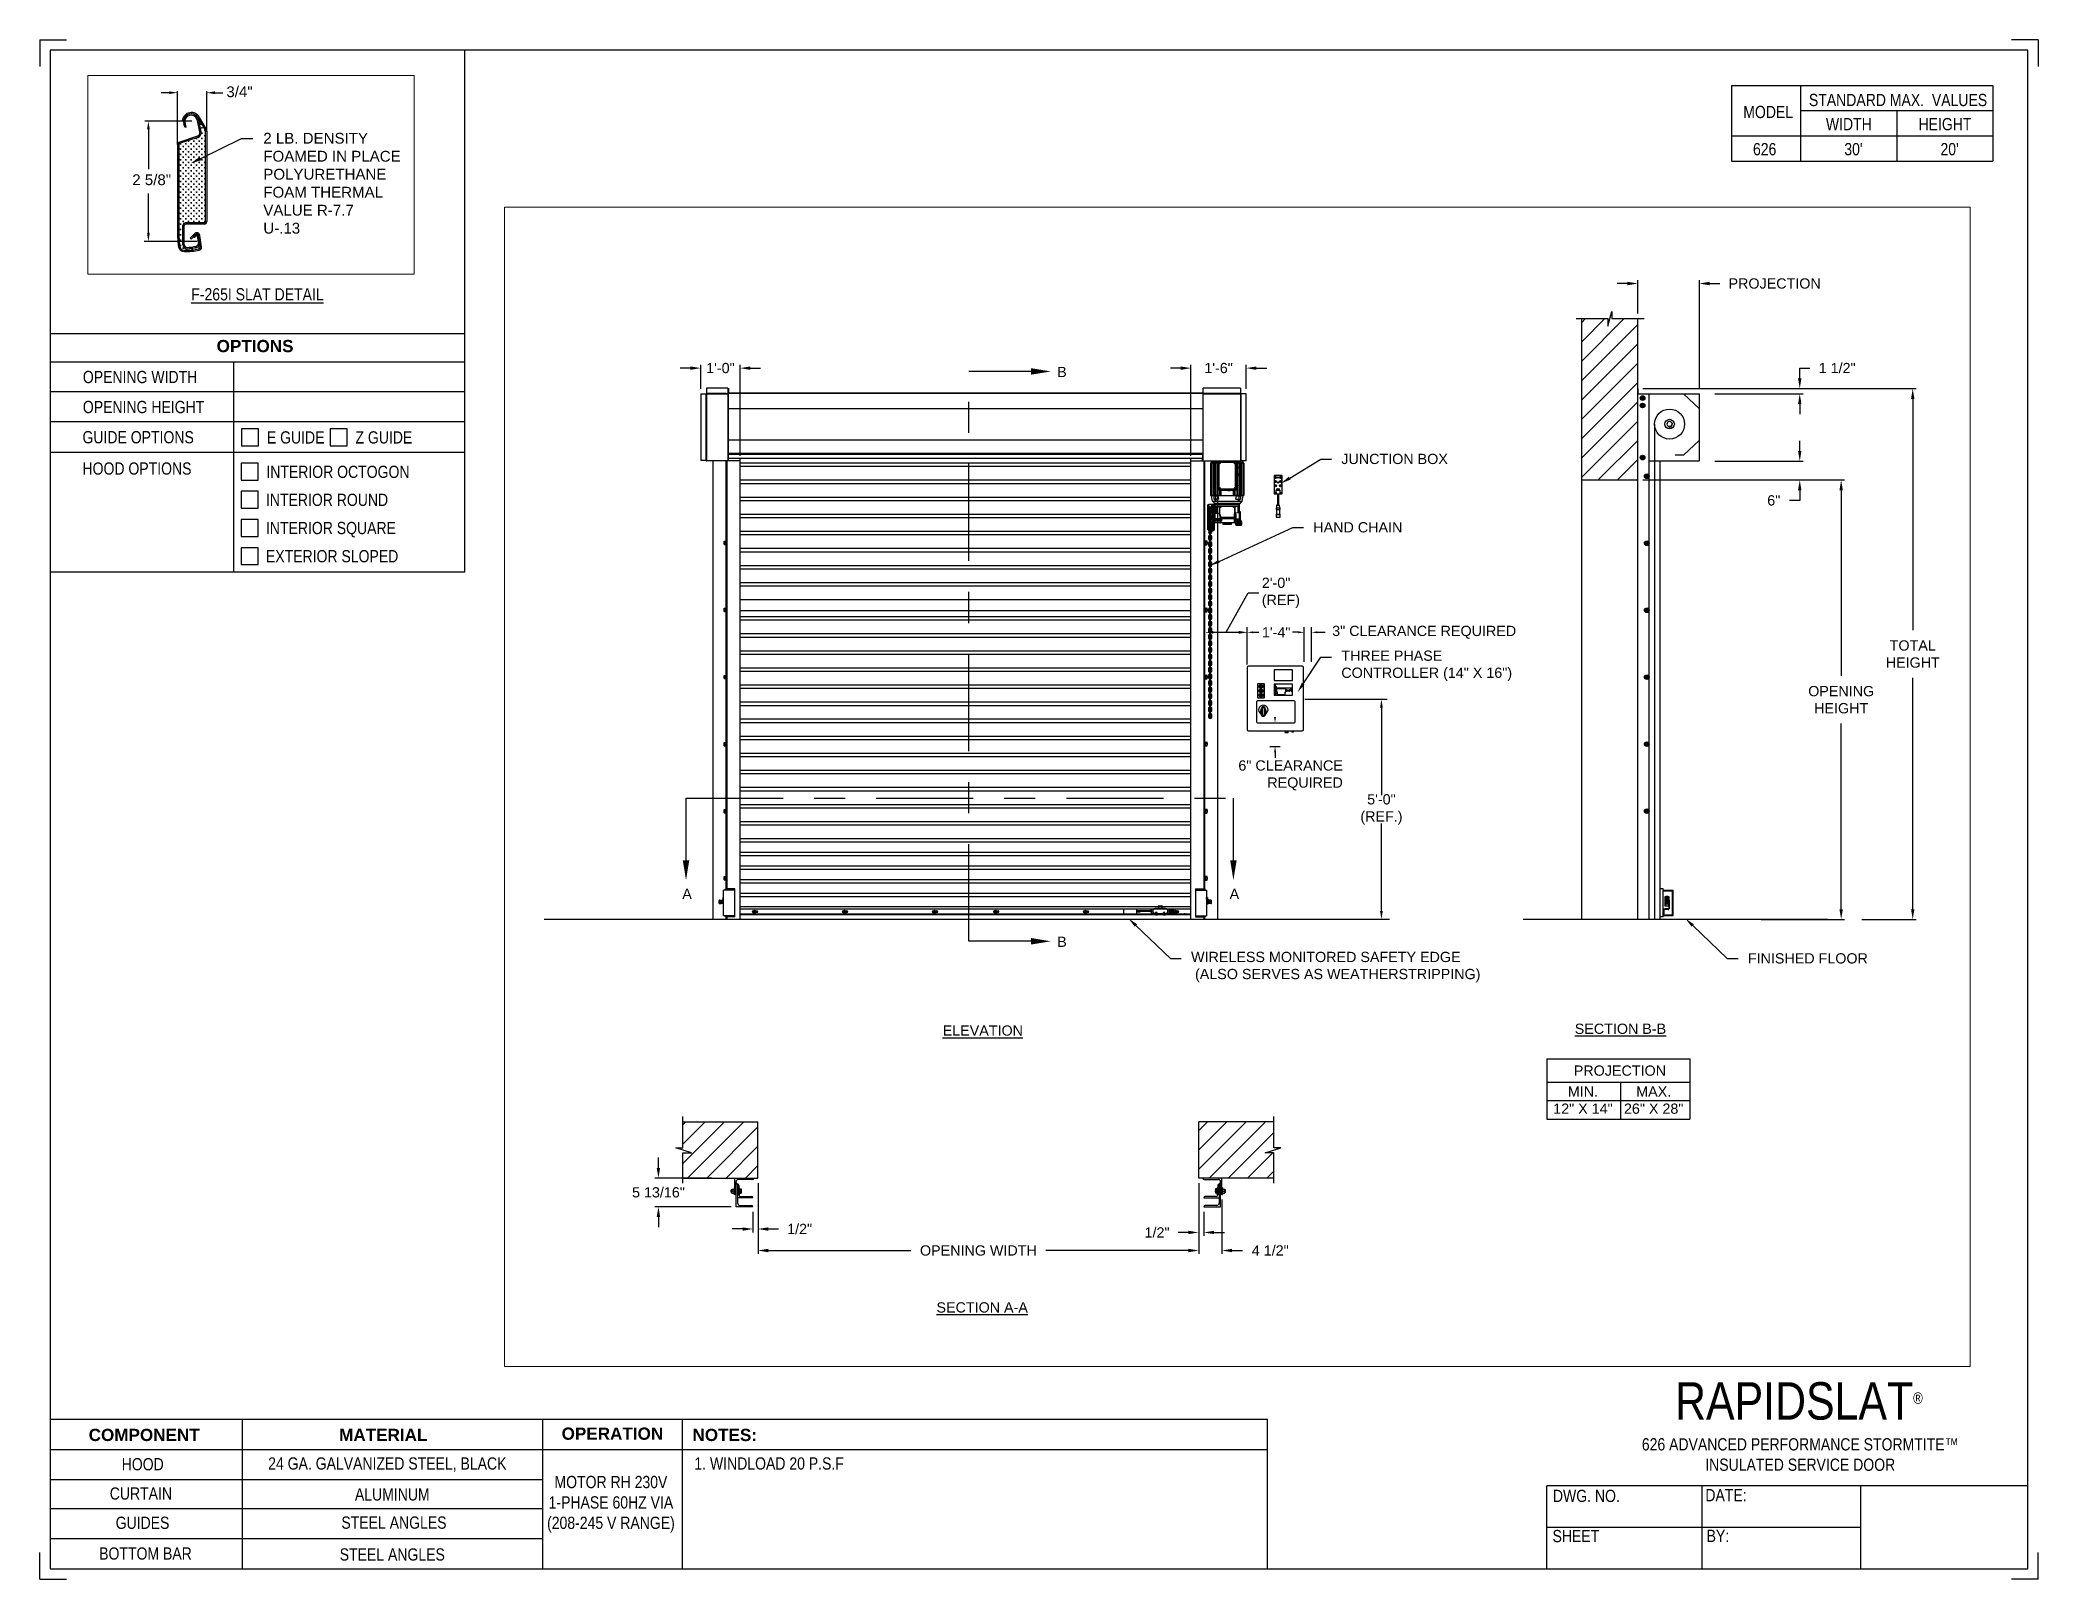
# Paper-space layout '626 RH 230V 1 PHASE' of a CAD drawing. Header units: inches. Extents: x 0.1 to 10.9, y 0.1 to 8.4.
# The model-space entities are those that its viewports show. They can reach past a viewport. Long polylines and large blocks are cut down to what shows.
import ezdxf
from ezdxf import colors
from ezdxf.entities.mleader import LeaderData, LeaderLine
from ezdxf.math import Vec2, Vec3

# ---------------------------------------------------------------- set-up
doc = ezdxf.new("R2010")
doc.units = ezdxf.units.IN
doc.header["$LTSCALE"] = 0.25
doc.header["$MEASUREMENT"] = 0
doc.linetypes.add('CENTER', pattern=[2, 1.25, -0.25, 0.25, -0.25])
for name, color, linetype in [('ANNOTATIONS', 1, 'Continuous'), ('DETAILS', 4, 'Continuous'), ('MOTOR RH', 7, 'Continuous'), ('SECTION CUTS', 6, 'CENTER'), ('TITLE BLOCK', 7, 'Continuous')]:
    doc.layers.add(name, color=color, linetype=linetype)
doc.styles.add('ARIAL', font='arial.ttf', dxfattribs={"height": 0.09375})
doc.styles.add('CADdetails-DIMENSIONS', font='ARIALN.TTF', dxfattribs={"height": 2.38})
doc.styles.add('ROMANS', font='Romans', dxfattribs={"height": 0.09375})
doc.styles.get("Standard").update_dxf_attribs({"font": 'romans.shx'})
doc.dimstyles.get("Standard").update_dxf_attribs({"dimscale": 60, "dimtxt": 0.0833, "dimasz": 0.0833, "dimexe": 0.0833, "dimexo": 0.04, "dimgap": 0.09, "dimtad": 0, "dimtih": 1, "dimtoh": 1, "dimdec": 4, "dimzin": 1, "dimdsep": 46, "dimlunit": 4, "dimtxsty": 'Standard', "dimcen": 0.09, "dimclrt": 150, "dimadec": 4, "dimazin": 2, "dimtfac": 1, "dimtdec": 0, "dimtofl": 0, "dimtmove": 0, "dimatfit": 3, "dimfxl": 1, "dimtolj": 1, "dimtzin": 0, "dimlwd": -1, "dimlwe": -1, "dimarcsym": 1})
doc.dimstyles.new('STANDARD$0', dxfattribs={"dimtxt": 0.09375, "dimasz": 0.09375, "dimexe": 0.03125, "dimexo": 0.046875, "dimgap": 0.09, "dimtad": 0, "dimtih": 1, "dimtoh": 1, "dimdec": 4, "dimzin": 0, "dimdsep": 46, "dimtxsty": 'ARIAL', "dimcen": 0.09, "dimadec": 0, "dimazin": 0, "dimtfac": 1, "dimtdec": 4, "dimtofl": 0, "dimtmove": 0, "dimatfit": 1, "dimfxl": 1, "dimtolj": 1, "dimtzin": 0, "dimarcsym": 0})
pattern_1 = [(45, (22.68008, -13.09525), (-0.08838835, 0.08838835), [])]

psp = doc.layouts.new('626 RH 230V 1 PHASE')

# ---------------------------------------------------------------- texts
at = {"layer": 'TITLE BLOCK', "attachment_point": 2, "style": 'CADdetails-DIMENSIONS'}
for s, width, insert, char_height in [('MODEL', 0.28815, (9.45, 8.068), 0.0664), ('STANDARD MAX.  VALUES', 1.75949, (10.155, 8.133), 0.06641), ('WIDTH', 0.42908, (9.888, 8.002), 0.0664), ('HEIGHT', 0.42908, (10.41, 8.002), 0.0664), ('\\pxqc;626', 0.29952, (9.431, 7.866), 0.0664)]:
    psp.add_mtext_dynamic_manual_height_columns(s, width=width, gutter_width=1.363, heights=[0], dxfattribs=dict(at, insert=insert, char_height=char_height))
at = {"layer": 'TITLE BLOCK', "style": 'CADdetails-DIMENSIONS'}
for s, insert, char_height, width, attachment_point in [("30'", (9.913, 7.866), 0.0664, 1.75949, 2), ("20'", (10.435, 7.866), 0.0664, 1.75949, 2), ('{\\LF-265I SLAT DETAIL}', (1.248, 7.078), 0.06641, 1.75949, 2), ('{\\fArial|b1|i0|c0|p34;OPTIONS}', (1.235, 6.797), 0.06641, 1.75949, 2), ('OPENING WIDTH', (0.3, 6.629), 0.06641, 1.30693, 1), ('OPENING HEIGHT', (0.3, 6.466), 0.06641, 1.30693, 1), ('GUIDE OPTIONS', (0.298, 6.302), 0.06641, 1.30693, 1), ('E GUIDE', (1.299, 6.301), 0.0664, 1.23928, 1), ('Z GUIDE', (1.78, 6.301), 0.0664, 1.23928, 1), ('HOOD OPTIONS', (0.298, 6.132), 0.06641, 1.30693, 1), ('INTERIOR OCTOGON', (1.296, 6.114), 0.06641, 1.23928, 1), ('INTERIOR ROUND', (1.294, 5.962), 0.06641, 1.53035, 1), ('INTERIOR SQUARE', (1.294, 5.809), 0.06641, 1.53035, 1), ('EXTERIOR SLOPED', (1.294, 5.656), 0.06641, 1.53035, 1), ('\\A1;\\pxqc;RAPIDSLAT{\\H0.30337x;\\S® ^ ;}', (10.642, 1.138), 0.20312, 2.03069, 3), ('{\\fArial|b1|i0|c0|p34;COMPONENT}', (0.633, 0.885), 0.06641, 1.75949, 2), ('{\\fArial|b1|i0|c0|p34;MATERIAL}', (1.931, 0.885), 0.06641, 1.75949, 2), ('{\\fArial|b1|i0|c0|p34;OPERATION}', (3.175, 0.892), 0.06641, 1.75949, 2), ('{\\fArial|b1|i0|c0|p34;NOTES:}', (3.785, 0.885), 0.06641, 1.75949, 2), ('626 {\\fArial|b0|i0|c0|p34;\u200b}ADVANCED PERFORMANCE STORMTITE™ \\PINSULATED SERVICE DOOR', (9.624, 0.834), 0.06641, 2.79915, 2), ('HOOD', (0.625, 0.726), 0.0664, 1.75949, 2), ('24 GA. GALVANIZED STEEL, BLACK', (1.953, 0.73), 0.06641, 1.75949, 2), ('\\pxql;1. WINDLOAD 20 P.S.F ', (5.176, 0.73), 0.06641, 3.11182, 2), ('CURTAIN', (0.615, 0.567), 0.0664, 1.75949, 2), ('ALUMINUM', (1.98, 0.562), 0.0664, 1.75949, 2), ('\\PMOTOR RH 230V 1-PHASE 60HZ VIA (208-245 V RANGE)', (3.167, 0.74), 0.06641, 0.76227, 2), ('DWG. NO.', (8.463, 0.554), 0.0664, 1.75949, 2), ('DATE:', (9.221, 0.558), 0.0664, 1.75949, 2), ('GUIDES', (0.624, 0.408), 0.0664, 1.75949, 2), ('STEEL ANGLES', (1.989, 0.409), 0.06641, 1.75949, 2), ('SHEET', (8.406, 0.336), 0.0664, 1.75949, 2), ('BY:', (9.177, 0.337), 0.0664, 1.75949, 2), ('BOTTOM BAR', (0.64, 0.241), 0.0664, 1.75949, 2), ('STEEL ANGLES', (1.98, 0.236), 0.06641, 1.75949, 2)]:
    psp.add_mtext(s, dxfattribs=dict(at, insert=insert, char_height=char_height, width=width, attachment_point=attachment_point))

msp = doc.modelspace()

# ---------------------------------------------------------------- texts
at = {"layer": 'ANNOTATIONS', "style": 'ARIAL'}
for s, p in [('3/4"', (196.21785, 236.85856)), ('2 5/8"', (195.4004, 236.0942))]:
    msp.add_text(s, height=0.09375, dxfattribs=at).set_placement(p)
at = {"layer": 'ANNOTATIONS', "char_height": 0.09375, "style": 'ARIAL'}
for s, insert, attachment_point in [('2\'-0"\\P(REF)', (206.46577, 243.09185), 4), ('1\'-4"', (206.46699, 242.73092), 4), ('3" CLEARANCE REQUIRED', (207.10982, 242.73092), 4), ('6" CLEARANCE\\PREQUIRED', (207.20735, 241.42127), 6), ('5\'-0"\\P(REF.)', (207.56055, 241.11038), 5)]:
    msp.add_mtext(s, dxfattribs=dict(at, insert=insert, attachment_point=attachment_point))
at = {"layer": 'ANNOTATIONS', "char_height": 0.09375, "attachment_point": 2, "style": 'ARIAL'}
for s, insert, width in [('{\\LELEVATION}', (203.91243, 239.13353), 3.0834986), ('{\\LSECTION B-B}', (209.74792, 239.1495), 1.3823677), ('{\\LSECTION A-A}', (203.90652, 236.59935), 1.3823677)]:
    msp.add_mtext(s, dxfattribs=dict(at, insert=insert, width=width))
for s, width, insert in [('PROJECTION ', 1.7594917, (209.74281, 238.76655)), ('MIN.\\P12" X 14" ', 0.6711642, (209.40469, 238.57456)), ('MAX.\\P26" X 28"', 0.6567117, (210.05212, 238.57456))]:
    msp.add_mtext_dynamic_manual_height_columns(s, width=width, gutter_width=1.36268, heights=[0], dxfattribs=dict(at, insert=insert))
at = {"layer": 'SECTION CUTS', "style": 'ARIAL'}
for s, p in [('B', (204.59308, 245.06692)), ('A', (201.16178, 240.29047)), ('A', (206.17131, 240.29047)), ('B', (204.59308, 239.85164))]:
    msp.add_text(s, height=0.09375, dxfattribs=at).set_placement(p)

# ---------------------------------------------------------------- blocks, each defined once
blk = doc.blocks.new('*D31')
at = {"layer": 'ANNOTATIONS', "color": 0, "lineweight": -2, "transparency": 16777216}
for p, q in [((200.944, 237.829), (200.944, 237.923)), ((201.433, 237.736), (200.912, 237.736)), ((201.608, 237.474), (200.912, 237.474)), ((200.944, 237.38), (200.944, 237.287))]:
    blk.add_line(p, q, dxfattribs=at)
at = {"layer": 'ANNOTATIONS', "color": 0, "transparency": 16777216}
for points in [[(200.928, 237.829), (200.959, 237.829), (200.944, 237.736)], [(200.928, 237.38), (200.959, 237.38), (200.944, 237.474)]]:
    blk.add_solid(points, dxfattribs=at)
at = {"layer": 'defpoints', "color": 0, "transparency": 16777216}
for p in [(201.48, 237.736), (200.944, 237.474), (201.655, 237.474)]:
    blk.add_point(p, dxfattribs=at)
at = {"layer": 'ANNOTATIONS', "color": 0, "transparency": 16777216, "insert": (200.944, 237.605), "char_height": 0.09375, "attachment_point": 5, "style": 'ARIAL'}
blk.add_mtext('\\A1;5 13/16"', dxfattribs=at)
blk = doc.blocks.new('*D32')
at = {"layer": 'ANNOTATIONS', "color": 0, "lineweight": -2, "transparency": 16777216}
for p, q in [((205.888, 237.689), (205.888, 237.207)), ((205.935, 237.427), (205.935, 237.207)), ((205.794, 237.238), (205.701, 237.238)), ((206.029, 237.238), (206.123, 237.238))]:
    blk.add_line(p, q, dxfattribs=at)
at = {"layer": 'ANNOTATIONS', "color": 0, "transparency": 16777216}
for points in [[(205.794, 237.254), (205.794, 237.223), (205.888, 237.238)], [(206.029, 237.254), (206.029, 237.223), (205.935, 237.238)]]:
    blk.add_solid(points, dxfattribs=at)
at = {"layer": 'defpoints', "color": 0, "transparency": 16777216}
for p in [(205.888, 237.736), (205.935, 237.474), (205.935, 237.238)]:
    blk.add_point(p, dxfattribs=at)
at = {"layer": 'ANNOTATIONS', "color": 0, "transparency": 16777216, "insert": (205.507, 237.238), "char_height": 0.0938, "attachment_point": 5, "style": 'ARIAL'}
blk.add_mtext('\\A1;1/2"', dxfattribs=at)
blk = doc.blocks.new('*D33')
at = {"layer": 'ANNOTATIONS', "color": 0, "lineweight": -2, "transparency": 16777216}
for p, q in [((201.855, 237.689), (201.855, 237.238)), ((201.714, 237.27), (201.62, 237.27)), ((201.808, 237.427), (201.808, 237.238)), ((201.949, 237.27), (202.042, 237.27))]:
    blk.add_line(p, q, dxfattribs=at)
at = {"layer": 'ANNOTATIONS', "color": 0, "transparency": 16777216}
for points in [[(201.714, 237.285), (201.714, 237.254), (201.808, 237.27)], [(201.949, 237.285), (201.949, 237.254), (201.855, 237.27)]]:
    blk.add_solid(points, dxfattribs=at)
at = {"layer": 'defpoints', "color": 0, "transparency": 16777216}
for p in [(201.855, 237.736), (201.808, 237.474), (201.808, 237.27)]:
    blk.add_point(p, dxfattribs=at)
at = {"layer": 'ANNOTATIONS', "color": 0, "transparency": 16777216, "insert": (202.236, 237.27), "char_height": 0.0938, "attachment_point": 5, "style": 'ARIAL'}
blk.add_mtext('\\A1;1/2"', dxfattribs=at)
blk = doc.blocks.new('*D34')
at = {"layer": 'ANNOTATIONS', "color": 0, "lineweight": -2, "transparency": 16777216}
for p, q in [((205.724, 245.149), (205.63, 245.149)), ((205.817, 244.347), (205.817, 245.18)), ((206.323, 244.959), (206.323, 245.18)), ((206.417, 245.149), (206.511, 245.149))]:
    blk.add_line(p, q, dxfattribs=at)
at = {"layer": 'ANNOTATIONS', "color": 0, "transparency": 16777216}
for points in [[(205.724, 245.164), (205.724, 245.133), (205.817, 245.149)], [(206.417, 245.164), (206.417, 245.133), (206.323, 245.149)]]:
    blk.add_solid(points, dxfattribs=at)
at = {"layer": 'defpoints', "color": 0, "transparency": 16777216}
for p in [(206.323, 245.149), (206.323, 244.912), (205.817, 244.3)]:
    blk.add_point(p, dxfattribs=at)
at = {"layer": 'ANNOTATIONS', "color": 0, "transparency": 16777216, "insert": (206.07, 245.149), "char_height": 0.0938, "attachment_point": 5, "style": 'ARIAL'}
blk.add_mtext('\\A1;1\'-6"', dxfattribs=at)
blk = doc.blocks.new('*D35')
at = {"layer": 'ANNOTATIONS', "color": 0, "lineweight": -2, "transparency": 16777216}
for p, q in [((201.237, 245.149), (201.143, 245.149)), ((201.331, 244.959), (201.331, 245.18)), ((201.691, 244.347), (201.691, 245.18)), ((201.785, 245.149), (201.878, 245.149))]:
    blk.add_line(p, q, dxfattribs=at)
at = {"layer": 'ANNOTATIONS', "color": 0, "transparency": 16777216}
for points in [[(201.237, 245.164), (201.237, 245.133), (201.331, 245.149)], [(201.785, 245.164), (201.785, 245.133), (201.691, 245.149)]]:
    blk.add_solid(points, dxfattribs=at)
at = {"layer": 'defpoints', "color": 0, "transparency": 16777216}
for p in [(201.691, 245.149), (201.331, 244.913), (201.691, 244.3)]:
    blk.add_point(p, dxfattribs=at)
at = {"layer": 'ANNOTATIONS', "color": 0, "transparency": 16777216, "insert": (201.511, 245.149), "char_height": 0.0938, "attachment_point": 5, "style": 'ARIAL'}
blk.add_mtext('\\A1;1\'-0"', dxfattribs=at)
blk = doc.blocks.new('*D36')
at = {"layer": 'ANNOTATIONS', "color": 0, "lineweight": -2, "transparency": 16777216}
for p, q in [((205.888, 237.689), (205.888, 237.042)), ((206.101, 237.539), (206.101, 237.042)), ((205.794, 237.073), (205.701, 237.073)), ((206.194, 237.073), (206.288, 237.073))]:
    blk.add_line(p, q, dxfattribs=at)
at = {"layer": 'ANNOTATIONS', "color": 0, "transparency": 16777216}
for points in [[(205.794, 237.089), (205.794, 237.057), (205.888, 237.073)], [(206.194, 237.089), (206.194, 237.057), (206.101, 237.073)]]:
    blk.add_solid(points, dxfattribs=at)
at = {"layer": 'defpoints', "color": 0, "transparency": 16777216}
for p in [(205.888, 237.736), (206.101, 237.586), (206.101, 237.073)]:
    blk.add_point(p, dxfattribs=at)
at = {"layer": 'ANNOTATIONS', "color": 0, "transparency": 16777216, "insert": (206.543, 237.073), "char_height": 0.0938, "attachment_point": 5, "style": 'ARIAL'}
blk.add_mtext('\\A1;4 1/2"', dxfattribs=at)
blk = doc.blocks.new('*D37')
at = {"layer": 'ANNOTATIONS', "color": 0, "lineweight": -2, "transparency": 16777216}
for p, q in [((201.855, 237.689), (201.855, 237.042)), ((205.888, 237.689), (205.888, 237.042)), ((201.949, 237.073), (203.255, 237.073)), ((205.794, 237.073), (204.488, 237.073))]:
    blk.add_line(p, q, dxfattribs=at)
at = {"layer": 'ANNOTATIONS', "color": 0, "transparency": 16777216}
for points in [[(201.949, 237.089), (201.949, 237.057), (201.855, 237.073)], [(205.794, 237.089), (205.794, 237.057), (205.888, 237.073)]]:
    blk.add_solid(points, dxfattribs=at)
at = {"layer": 'defpoints', "color": 0, "transparency": 16777216}
for p in [(201.855, 237.736), (205.888, 237.736), (205.888, 237.073)]:
    blk.add_point(p, dxfattribs=at)
at = {"layer": 'ANNOTATIONS', "color": 0, "transparency": 16777216, "insert": (203.872, 237.073), "char_height": 0.09375, "attachment_point": 5, "style": 'ARIAL'}
blk.add_mtext('\\A1;OPENING WIDTH', dxfattribs=at)
blk = doc.blocks.new('*D38')
at = {"layer": 'ANNOTATIONS', "color": 0, "lineweight": -2, "transparency": 16777216}
for p, q in [((209.906, 245.649), (209.906, 245.954)), ((210.47, 244.96), (210.47, 245.954)), ((209.812, 245.923), (209.719, 245.923)), ((210.564, 245.923), (210.658, 245.923))]:
    blk.add_line(p, q, dxfattribs=at)
at = {"layer": 'ANNOTATIONS', "color": 0, "transparency": 16777216}
for points in [[(209.812, 245.939), (209.812, 245.907), (209.906, 245.923)], [(210.564, 245.939), (210.564, 245.907), (210.47, 245.923)]]:
    blk.add_solid(points, dxfattribs=at)
at = {"layer": 'defpoints', "color": 0, "transparency": 16777216}
for p in [(210.47, 245.923), (209.906, 245.602), (210.47, 244.913)]:
    blk.add_point(p, dxfattribs=at)
at = {"layer": 'ANNOTATIONS', "color": 0, "transparency": 16777216, "insert": (211.159, 245.923), "char_height": 0.09375, "attachment_point": 5, "style": 'ARIAL'}
blk.add_mtext('\\A1;PROJECTION ', dxfattribs=at)
blk = doc.blocks.new('*D28')
at = {"layer": 'ANNOTATIONS', "color": 0, "lineweight": -2, "transparency": 16777216}
for p, q in [((209.953, 244.125), (211.799, 244.125)), ((211.768, 244.031), (211.768, 242.332)), ((211.768, 240.197), (211.768, 241.897)), ((211.037, 240.103), (211.799, 240.103))]:
    blk.add_line(p, q, dxfattribs=at)
at = {"layer": 'ANNOTATIONS', "color": 0, "transparency": 16777216}
for points in [[(211.752, 244.031), (211.783, 244.031), (211.768, 244.125)], [(211.752, 240.197), (211.783, 240.197), (211.768, 240.103)]]:
    blk.add_solid(points, dxfattribs=at)
at = {"layer": 'defpoints', "color": 0, "transparency": 16777216}
for p in [(209.906, 244.125), (210.99, 240.103), (211.768, 240.103)]:
    blk.add_point(p, dxfattribs=at)
at = {"layer": 'ANNOTATIONS', "color": 0, "transparency": 16777216, "insert": (211.768, 242.114), "char_height": 0.09375, "attachment_point": 5, "style": 'ARIAL'}
blk.add_mtext('\\A1;OPENING\\PHEIGHT', dxfattribs=at)
blk = doc.blocks.new('*D29')
at = {"layer": 'ANNOTATIONS', "color": 0, "lineweight": -2, "transparency": 16777216}
for p, q in [((209.953, 244.961), (212.454, 244.961)), ((212.423, 244.867), (212.423, 242.75)), ((212.423, 240.197), (212.423, 242.315)), ((211.958, 240.103), (212.454, 240.103))]:
    blk.add_line(p, q, dxfattribs=at)
at = {"layer": 'ANNOTATIONS', "color": 0, "transparency": 16777216}
for points in [[(212.407, 244.867), (212.438, 244.867), (212.423, 244.961)], [(212.407, 240.197), (212.438, 240.197), (212.423, 240.103)]]:
    blk.add_solid(points, dxfattribs=at)
at = {"layer": 'defpoints', "color": 0, "transparency": 16777216}
for p in [(209.906, 244.961), (211.911, 240.103), (212.423, 240.103)]:
    blk.add_point(p, dxfattribs=at)
at = {"layer": 'ANNOTATIONS', "color": 0, "transparency": 16777216, "insert": (212.423, 242.532), "char_height": 0.0938, "attachment_point": 5, "style": 'ARIAL'}
blk.add_mtext('\\A1;TOTAL\\PHEIGHT', dxfattribs=at)
blk = doc.blocks.new('*D30')
at = {"layer": 'ANNOTATIONS', "color": 0, "lineweight": -2, "transparency": 16777216}
for p, q in [((211.389, 244.39), (211.389, 244.483)), ((210.611, 244.296), (211.42, 244.296)), ((210.515, 244.125), (211.42, 244.125)), ((211.389, 243.938), (211.295, 243.938)), ((211.389, 244.031), (211.389, 243.938))]:
    blk.add_line(p, q, dxfattribs=at)
at = {"layer": 'ANNOTATIONS', "color": 0, "transparency": 16777216}
for points in [[(211.373, 244.39), (211.404, 244.39), (211.389, 244.296)], [(211.373, 244.031), (211.404, 244.031), (211.389, 244.125)]]:
    blk.add_solid(points, dxfattribs=at)
at = {"layer": 'defpoints', "color": 0, "transparency": 16777216}
for p in [(210.564, 244.296), (210.468, 244.125), (211.389, 244.125)]:
    blk.add_point(p, dxfattribs=at)
at = {"layer": 'ANNOTATIONS', "color": 0, "transparency": 16777216, "insert": (211.151, 243.938), "char_height": 0.0938, "attachment_point": 5, "style": 'ARIAL'}
blk.add_mtext('\\A1;6"', dxfattribs=at)
blk = doc.blocks.new('*D39')
at = {"layer": 'ANNOTATIONS', "color": 0, "lineweight": -2, "transparency": 16777216}
for p, q in [((211.389, 245.055), (211.389, 245.149)), ((211.389, 245.149), (211.482, 245.149)), ((210.517, 244.961), (211.42, 244.961)), ((210.611, 244.913), (211.42, 244.913)), ((211.389, 244.82), (211.389, 244.726))]:
    blk.add_line(p, q, dxfattribs=at)
at = {"layer": 'ANNOTATIONS', "color": 0, "transparency": 16777216}
for points in [[(211.373, 245.055), (211.404, 245.055), (211.389, 244.961)], [(211.373, 244.82), (211.404, 244.82), (211.389, 244.913)]]:
    blk.add_solid(points, dxfattribs=at)
at = {"layer": 'defpoints', "color": 0, "transparency": 16777216}
for p in [(210.47, 244.961), (210.564, 244.913), (211.389, 244.961)]:
    blk.add_point(p, dxfattribs=at)
at = {"layer": 'ANNOTATIONS', "color": 0, "transparency": 16777216, "insert": (211.731, 245.149), "char_height": 0.0938, "attachment_point": 5, "style": 'ARIAL'}
blk.add_mtext('\\A1;1 1/2"', dxfattribs=at)

# ---------------------------------------------------------------- dimensions: what is measured, and where the dimension line sits
at = {"layer": 'ANNOTATIONS'}
dim = msp.add_linear_dim(base=(210.47, 245.92298), p1=(209.90612, 245.60178), p2=(210.47, 244.91339), text='PROJECTION ', dimstyle='STANDARD$0', dxfattribs=at)
dim.commit()
dim.dimension.update_dxf_attribs({"geometry": '*D38', "text_midpoint": (211.15911, 245.92298)})
for base, p1, p2, text, picture, middle in [((211.38867, 244.96103), (210.56392, 244.91339), (210.47, 244.96103), '1 1/2"', '*D39', (211.73111, 245.14853)), ((212.4227, 240.10342), (209.90612, 244.96103), (211.91065, 240.10342), 'TOTAL\\PHEIGHT', '*D29', (212.4227, 242.53223)), ((211.38867, 244.12505), (210.56392, 244.29598), (210.46787, 244.12505), '6"', '*D30', (211.15079, 243.93755)), ((211.76771, 240.10342), (209.90612, 244.12505), (210.99031, 240.10342), 'OPENING\\PHEIGHT', '*D28', (211.76771, 242.11424))]:
    dim = msp.add_linear_dim(base=base, p1=p1, p2=p2, angle=90, text=text, dimstyle='STANDARD$0', dxfattribs=at)
    dim.commit()
    dim.dimension.update_dxf_attribs({"geometry": picture, "text_midpoint": middle})
for base, p1, p2, text, picture, middle in [((201.69084, 245.14882), (201.33064, 244.91253), (201.69084, 244.3), '1\'-0"', '*D35', (201.51074, 245.14882)), ((206.32328, 245.14882), (205.81734, 244.3), (206.32328, 244.91215), '1\'-6"', '*D34', (206.07031, 245.14882)), ((205.93508, 237.23838), (205.88821, 237.73574), (205.93508, 237.47405), '1/2"', '*D32', (205.50663, 237.23838)), ((206.10071, 237.07293), (205.88821, 237.73574), (206.10071, 237.58574), '4 1/2"', '*D36', (206.5432, 237.07293))]:
    dim = msp.add_linear_dim(base=base, p1=p1, p2=p2, text=text, dimstyle='STANDARD$0', dxfattribs=at)
    dim.commit()
    dim.dimension.update_dxf_attribs({"geometry": picture, "text_midpoint": middle, "dimtype": 160})
for base, p1, p2, angle, text, picture, middle in [((200.94353, 237.47405), (201.47987, 237.73573), (201.65487, 237.47405), 90, '5 13/16"', '*D31', (200.94353, 237.60489)), ((201.808, 237.26963), (201.85487, 237.73574), (201.808, 237.47405), 180, '1/2"', '*D33', (202.23645, 237.26963))]:
    dim = msp.add_linear_dim(base=base, p1=p1, p2=p2, angle=angle, text=text, dimstyle='STANDARD$0', dxfattribs=at)
    dim.commit()
    dim.dimension.update_dxf_attribs({"geometry": picture, "text_midpoint": middle, "dimtype": 160})
dim = msp.add_aligned_dim(p1=(201.85487, 237.73574), p2=(205.88821, 237.73574), distance=-0.6628, text='OPENING WIDTH', dimstyle='STANDARD$0', dxfattribs=at)
dim.commit()
dim.dimension.update_dxf_attribs({"geometry": '*D37', "text_midpoint": (203.87154, 237.07293)})

# ---------------------------------------------------------------- hatches: boundary and pattern name
at = {"layer": 'MOTOR RH'}
h = msp.add_hatch(dxfattribs=at)
h.set_pattern_fill('ANSI31', color=256, style=0)
h.set_pattern_definition(pattern_1)
h.paths.add_polyline_path([(209.39049, 244.12505), (209.90612, 244.12505), (209.90612, 245.60178), (209.66963, 245.60178), (209.66963, 245.66644), (209.63121, 245.53308), (209.63121, 245.60178), (209.39049, 245.60178)])
h = msp.add_hatch(dxfattribs=at)
h.set_pattern_fill('ANSI31', color=256, style=0)
h.set_pattern_definition(pattern_1)
h.paths.add_polyline_path([(201.85487, 238.25136), (201.16737, 238.25136), (201.16737, 238.01416), (201.10327, 238.01416), (201.24534, 237.96726), (201.16737, 237.96726), (201.16737, 237.73574), (201.85487, 237.73574), (201.85487, 237.89824)])
h = msp.add_hatch(dxfattribs=at)
h.set_pattern_fill('ANSI31', color=256, style=0)
h.set_pattern_definition(pattern_1)
h.paths.add_polyline_path([(206.63981, 238.01416), (206.57571, 238.01416), (206.57571, 238.25136), (205.88821, 238.25136), (205.88821, 237.73574), (205.90638, 237.73574), (206.57571, 237.73574), (206.57571, 237.96726), (206.49774, 237.96726)])

# ---------------------------------------------------------------- linework, layer by layer
at = {"layer": 'ANNOTATIONS'}
for p, q in [((206.02289, 242.73092), (206.25493, 242.73092)), ((206.3326, 242.43625), (206.3326, 242.77806)), ((206.38574, 242.73092), (206.43888, 242.73092)), ((206.80064, 242.73092), (206.7475, 242.73092)), ((206.85408, 242.46136), (206.85408, 242.77806)), ((206.91976, 242.46136), (206.91976, 242.77806)), ((206.9729, 242.73092), (207.04693, 242.73092)), ((206.85793, 242.11772), (207.61165, 242.11772)), ((207.56055, 242.04006), (207.56055, 241.23964)), ((206.53972, 241.90233), (206.63399, 241.90233)), ((206.53972, 241.68703), (206.63399, 241.68703)), ((206.58685, 241.63389), (206.58685, 241.58075)), ((207.56055, 240.18109), (207.56055, 240.98112)), ((209.07412, 238.82598), (209.07412, 238.27461)), ((209.07412, 238.82598), (210.38189, 238.82598)), ((210.38189, 238.82598), (210.38189, 238.27461)), ((209.07412, 238.61451), (210.38189, 238.61451)), ((209.74697, 238.61451), (209.74697, 238.27461)), ((209.07412, 238.44456), (210.38189, 238.44456)), ((209.07412, 238.27461), (210.38189, 238.27461)), ((195.72303, 236.89707), (195.65271, 236.89707)), ((195.79335, 236.45367), (195.79335, 236.90973)), ((196.04781, 236.56415), (196.04781, 236.90973)), ((196.11813, 236.89707), (196.18845, 236.89707)), ((195.91846, 236.65049), (195.50835, 236.65049)), ((195.54057, 236.58016), (195.54057, 236.2337)), ((195.54057, 235.67628), (195.54057, 236.02274)), ((195.96485, 235.60596), (195.50268, 235.60596))]:
    msp.add_line(p, q, dxfattribs=at)
for p in [(196.04781, 236.89707), (195.54057, 235.68046)]:
    msp.add_point(p, dxfattribs=at)
for points in [[(206.02289, 242.71798), (206.02289, 242.74387), (205.94523, 242.73092)], [(206.25493, 242.71798), (206.25493, 242.74387), (206.3326, 242.73092)], [(206.38574, 242.73978), (206.38574, 242.72207), (206.3326, 242.73092)], [(206.80064, 242.73978), (206.80064, 242.72207), (206.85378, 242.73092)], [(206.9729, 242.73978), (206.9729, 242.72207), (206.91976, 242.73092)], [(206.578, 241.95547), (206.59571, 241.95547), (206.58685, 241.90233)], [(207.54761, 242.04006), (207.5735, 242.04006), (207.56055, 242.11772)], [(206.578, 241.63389), (206.59571, 241.63389), (206.58685, 241.68703)], [(207.54761, 240.18109), (207.5735, 240.18109), (207.56055, 240.10342)], [(195.72303, 236.88535), (195.72303, 236.90879), (195.79335, 236.89707)], [(196.11813, 236.88535), (196.11813, 236.90879), (196.04781, 236.89707)], [(195.55229, 236.58016), (195.52885, 236.58016), (195.54057, 236.65049)], [(195.55229, 235.67628), (195.52885, 235.67628), (195.54057, 235.60596)]]:
    msp.add_solid(points, dxfattribs=at)
at = {"layer": 'DETAILS'}
for p, q in [((195.84576, 236.6534), (195.83479, 236.65534)), ((195.85871, 236.59396), (195.84856, 236.62545)), ((195.8693, 236.5974), (195.85871, 236.59396)), ((195.8693, 236.5974), (195.85917, 236.62886)), ((195.98723, 236.556), (195.96678, 236.657)), ((196.03262, 236.57721), (195.97505, 236.67691)), ((195.9981, 236.55845), (195.97769, 236.65921)), ((195.98292, 236.66328), (195.98292, 236.65508)), ((196.04111, 236.58478), (195.9847, 236.68248)), ((195.99966, 236.62527), (195.98806, 236.62527)), ((195.99386, 236.63107), (195.99386, 236.61947)), ((196.01193, 236.59126), (196.00033, 236.59126)), ((196.00613, 236.59706), (196.00613, 236.58546)), ((195.79335, 236.44927), (195.79335, 235.65298)), ((195.80449, 236.44927), (195.80449, 235.65298)), ((195.96664, 236.51982), (195.80527, 236.46582)), ((195.97018, 236.50925), (195.8088, 236.45526)), ((195.82626, 236.45201), (195.81466, 236.45201)), ((195.82626, 236.40559), (195.81466, 236.40559)), ((195.82046, 236.45781), (195.82046, 236.4462)), ((195.82046, 236.41139), (195.82046, 236.39979)), ((195.84947, 236.4288), (195.83787, 236.4288)), ((195.84367, 236.4346), (195.84367, 236.423)), ((195.87268, 236.45201), (195.86108, 236.45201)), ((195.87268, 236.40559), (195.86108, 236.40559)), ((195.86688, 236.45781), (195.86688, 236.4462)), ((195.86688, 236.41139), (195.86688, 236.39979)), ((195.89589, 236.47522), (195.88428, 236.47522)), ((195.89589, 236.4288), (195.88428, 236.4288)), ((195.89009, 236.48102), (195.89009, 236.46941)), ((195.89009, 236.4346), (195.89009, 236.423)), ((195.9191, 236.45201), (195.90749, 236.45201)), ((195.9191, 236.40559), (195.90749, 236.40559)), ((195.9133, 236.45781), (195.9133, 236.4462)), ((195.9133, 236.41139), (195.9133, 236.39979)), ((195.94231, 236.47522), (195.9307, 236.47522)), ((195.94231, 236.4288), (195.9307, 236.4288)), ((195.9365, 236.48102), (195.9365, 236.46941)), ((195.9365, 236.4346), (195.9365, 236.423)), ((195.96552, 236.49842), (195.95391, 236.49842)), ((195.96552, 236.45201), (195.95391, 236.45201)), ((195.96552, 236.40559), (195.95391, 236.40559)), ((195.95971, 236.50423), (195.95971, 236.49262)), ((195.95971, 236.45781), (195.95971, 236.4462)), ((195.95971, 236.41139), (195.95971, 236.39979)), ((195.98872, 236.47522), (195.97712, 236.47522)), ((195.98872, 236.4288), (195.97712, 236.4288)), ((195.98292, 236.51613), (195.98292, 236.51583)), ((195.98292, 236.48102), (195.98292, 236.46941)), ((195.98292, 236.4346), (195.98292, 236.423)), ((195.98872, 236.52163), (195.9887, 236.52163)), ((196.01193, 236.54484), (196.00033, 236.54484)), ((196.01193, 236.49842), (196.00033, 236.49842)), ((196.01193, 236.45201), (196.00033, 236.45201)), ((196.01193, 236.40559), (196.00033, 236.40559)), ((196.00613, 236.55064), (196.00613, 236.53904)), ((196.00613, 236.50423), (196.00613, 236.49262)), ((196.00613, 236.45781), (196.00613, 236.4462)), ((196.00613, 236.41139), (196.00613, 236.39979)), ((196.03514, 236.56805), (196.02354, 236.56805)), ((196.03514, 236.52163), (196.02354, 236.52163)), ((196.03514, 236.47522), (196.02354, 236.47522)), ((196.03514, 236.4288), (196.02354, 236.4288)), ((196.02934, 236.57385), (196.02934, 236.56225)), ((196.02934, 236.52743), (196.02934, 236.51583)), ((196.02934, 236.48102), (196.02934, 236.46941)), ((196.02934, 236.4346), (196.02934, 236.423)), ((196.04781, 236.55975), (196.04781, 235.77897)), ((195.82626, 236.35917), (195.81466, 236.35917)), ((195.82626, 236.31275), (195.81466, 236.31275)), ((195.82626, 236.26634), (195.81466, 236.26634)), ((195.82046, 236.36497), (195.82046, 236.35337)), ((195.82046, 236.31856), (195.82046, 236.30695)), ((195.82046, 236.27214), (195.82046, 236.26053)), ((195.84947, 236.38238), (195.83787, 236.38238)), ((195.84947, 236.33596), (195.83787, 236.33596)), ((195.84947, 236.28955), (195.83787, 236.28955)), ((195.84947, 236.24313), (195.83787, 236.24313)), ((195.84367, 236.38818), (195.84367, 236.37658)), ((195.84367, 236.34176), (195.84367, 236.33016)), ((195.84367, 236.29535), (195.84367, 236.28374)), ((195.84367, 236.24893), (195.84367, 236.23733)), ((195.87268, 236.35917), (195.86108, 236.35917)), ((195.87268, 236.31275), (195.86108, 236.31275)), ((195.87268, 236.26634), (195.86108, 236.26634)), ((195.86688, 236.36497), (195.86688, 236.35337)), ((195.86688, 236.31856), (195.86688, 236.30695)), ((195.86688, 236.27214), (195.86688, 236.26053)), ((195.89589, 236.38238), (195.88428, 236.38238)), ((195.89589, 236.33596), (195.88428, 236.33596)), ((195.89589, 236.28955), (195.88428, 236.28955)), ((195.89589, 236.24313), (195.88428, 236.24313)), ((195.89009, 236.38818), (195.89009, 236.37658)), ((195.89009, 236.34176), (195.89009, 236.33016)), ((195.89009, 236.29535), (195.89009, 236.28374)), ((195.89009, 236.24893), (195.89009, 236.23733)), ((195.9191, 236.35917), (195.90749, 236.35917)), ((195.9191, 236.31275), (195.90749, 236.31275)), ((195.9191, 236.26634), (195.90749, 236.26634)), ((195.9133, 236.36497), (195.9133, 236.35337)), ((195.9133, 236.31856), (195.9133, 236.30695)), ((195.9133, 236.27214), (195.9133, 236.26053)), ((195.94231, 236.38238), (195.9307, 236.38238)), ((195.94231, 236.33596), (195.9307, 236.33596)), ((195.94231, 236.28955), (195.9307, 236.28955)), ((195.94231, 236.24313), (195.9307, 236.24313)), ((195.9365, 236.38818), (195.9365, 236.37658)), ((195.9365, 236.34176), (195.9365, 236.33016)), ((195.9365, 236.29535), (195.9365, 236.28374)), ((195.9365, 236.24893), (195.9365, 236.23733)), ((195.96552, 236.35917), (195.95391, 236.35917)), ((195.96552, 236.31275), (195.95391, 236.31275)), ((195.96552, 236.26634), (195.95391, 236.26634)), ((195.95971, 236.36497), (195.95971, 236.35337)), ((195.95971, 236.31856), (195.95971, 236.30695)), ((195.95971, 236.27214), (195.95971, 236.26053)), ((195.98872, 236.38238), (195.97712, 236.38238)), ((195.98872, 236.33596), (195.97712, 236.33596)), ((195.98872, 236.28955), (195.97712, 236.28955)), ((195.98872, 236.24313), (195.97712, 236.24313)), ((195.98292, 236.38818), (195.98292, 236.37658)), ((195.98292, 236.34176), (195.98292, 236.33016)), ((195.98292, 236.29535), (195.98292, 236.28374)), ((195.98292, 236.24893), (195.98292, 236.23733)), ((196.01193, 236.35917), (196.00033, 236.35917)), ((196.01193, 236.31275), (196.00033, 236.31275)), ((196.01193, 236.26634), (196.00033, 236.26634)), ((196.00613, 236.36497), (196.00613, 236.35337)), ((196.00613, 236.31856), (196.00613, 236.30695)), ((196.00613, 236.27214), (196.00613, 236.26053)), ((196.03514, 236.38238), (196.02354, 236.38238)), ((196.03514, 236.33596), (196.02354, 236.33596)), ((196.03514, 236.28955), (196.02354, 236.28955)), ((196.03514, 236.24313), (196.02354, 236.24313)), ((196.02934, 236.38818), (196.02934, 236.37658)), ((196.02934, 236.34176), (196.02934, 236.33016)), ((196.02934, 236.29535), (196.02934, 236.28374)), ((196.02934, 236.24893), (196.02934, 236.23733)), ((195.82626, 236.21992), (195.81466, 236.21992)), ((195.82626, 236.1735), (195.81466, 236.1735)), ((195.82626, 236.12708), (195.81466, 236.12708)), ((195.82626, 236.08067), (195.81466, 236.08067)), ((195.82046, 236.22572), (195.82046, 236.21412)), ((195.82046, 236.1793), (195.82046, 236.1677)), ((195.82046, 236.13289), (195.82046, 236.12128)), ((195.82046, 236.08647), (195.82046, 236.07486)), ((195.84947, 236.19671), (195.83787, 236.19671)), ((195.84947, 236.15029), (195.83787, 236.15029)), ((195.84947, 236.10388), (195.83787, 236.10388)), ((195.84947, 236.05746), (195.83787, 236.05746)), ((195.84367, 236.20251), (195.84367, 236.19091)), ((195.84367, 236.15609), (195.84367, 236.14449)), ((195.84367, 236.10968), (195.84367, 236.09807)), ((195.84367, 236.06326), (195.84367, 236.05166)), ((195.87268, 236.21992), (195.86108, 236.21992)), ((195.87268, 236.1735), (195.86108, 236.1735)), ((195.87268, 236.12708), (195.86108, 236.12708)), ((195.87268, 236.08067), (195.86108, 236.08067)), ((195.86688, 236.22572), (195.86688, 236.21412)), ((195.86688, 236.1793), (195.86688, 236.1677)), ((195.86688, 236.13289), (195.86688, 236.12128)), ((195.86688, 236.08647), (195.86688, 236.07486)), ((195.89589, 236.19671), (195.88428, 236.19671)), ((195.89589, 236.15029), (195.88428, 236.15029)), ((195.89589, 236.10388), (195.88428, 236.10388)), ((195.89589, 236.05746), (195.88428, 236.05746)), ((195.89009, 236.20251), (195.89009, 236.19091)), ((195.89009, 236.15609), (195.89009, 236.14449)), ((195.89009, 236.10968), (195.89009, 236.09807)), ((195.89009, 236.06326), (195.89009, 236.05166)), ((195.9191, 236.21992), (195.90749, 236.21992)), ((195.9191, 236.1735), (195.90749, 236.1735)), ((195.9191, 236.12708), (195.90749, 236.12708)), ((195.9191, 236.08067), (195.90749, 236.08067)), ((195.9133, 236.22572), (195.9133, 236.21412)), ((195.9133, 236.1793), (195.9133, 236.1677)), ((195.9133, 236.13289), (195.9133, 236.12128)), ((195.9133, 236.08647), (195.9133, 236.07486)), ((195.94231, 236.19671), (195.9307, 236.19671)), ((195.94231, 236.15029), (195.9307, 236.15029)), ((195.94231, 236.10388), (195.9307, 236.10388)), ((195.94231, 236.05746), (195.9307, 236.05746)), ((195.9365, 236.20251), (195.9365, 236.19091)), ((195.9365, 236.15609), (195.9365, 236.14449)), ((195.9365, 236.10968), (195.9365, 236.09807)), ((195.9365, 236.06326), (195.9365, 236.05166)), ((195.96552, 236.21992), (195.95391, 236.21992)), ((195.96552, 236.1735), (195.95391, 236.1735)), ((195.96552, 236.12708), (195.95391, 236.12708)), ((195.96552, 236.08067), (195.95391, 236.08067)), ((195.95971, 236.22572), (195.95971, 236.21412)), ((195.95971, 236.1793), (195.95971, 236.1677)), ((195.95971, 236.13289), (195.95971, 236.12128)), ((195.95971, 236.08647), (195.95971, 236.07486)), ((195.98872, 236.19671), (195.97712, 236.19671)), ((195.98872, 236.15029), (195.97712, 236.15029)), ((195.98872, 236.10388), (195.97712, 236.10388)), ((195.98872, 236.05746), (195.97712, 236.05746)), ((195.98292, 236.20251), (195.98292, 236.19091)), ((195.98292, 236.15609), (195.98292, 236.14449)), ((195.98292, 236.10968), (195.98292, 236.09807)), ((195.98292, 236.06326), (195.98292, 236.05166)), ((196.01193, 236.21992), (196.00033, 236.21992)), ((196.01193, 236.1735), (196.00033, 236.1735)), ((196.01193, 236.12708), (196.00033, 236.12708)), ((196.01193, 236.08067), (196.00033, 236.08067)), ((196.00613, 236.22572), (196.00613, 236.21412)), ((196.00613, 236.1793), (196.00613, 236.1677)), ((196.00613, 236.13289), (196.00613, 236.12128)), ((196.00613, 236.08647), (196.00613, 236.07486)), ((196.03514, 236.19671), (196.02354, 236.19671)), ((196.03514, 236.15029), (196.02354, 236.15029)), ((196.03514, 236.10388), (196.02354, 236.10388)), ((196.03514, 236.05746), (196.02354, 236.05746)), ((196.02934, 236.20251), (196.02934, 236.19091)), ((196.02934, 236.15609), (196.02934, 236.14449)), ((196.02934, 236.10968), (196.02934, 236.09807)), ((196.02934, 236.06326), (196.02934, 236.05166)), ((195.82626, 236.03425), (195.81466, 236.03425)), ((195.82626, 235.98783), (195.81466, 235.98783)), ((195.82626, 235.94141), (195.81466, 235.94141)), ((195.82626, 235.895), (195.81466, 235.895)), ((195.82046, 236.04005), (195.82046, 236.02845)), ((195.82046, 235.99363), (195.82046, 235.98203)), ((195.82046, 235.94722), (195.82046, 235.93561)), ((195.82046, 235.9008), (195.82046, 235.88919)), ((195.84947, 236.01104), (195.83787, 236.01104)), ((195.84947, 235.96462), (195.83787, 235.96462)), ((195.84947, 235.91821), (195.83787, 235.91821)), ((195.84367, 236.01684), (195.84367, 236.00524)), ((195.84367, 235.97042), (195.84367, 235.95882)), ((195.84367, 235.92401), (195.84367, 235.9124)), ((195.87268, 236.03425), (195.86108, 236.03425)), ((195.87268, 235.98783), (195.86108, 235.98783)), ((195.87268, 235.94141), (195.86108, 235.94141)), ((195.87268, 235.895), (195.86108, 235.895)), ((195.86688, 236.04005), (195.86688, 236.02845)), ((195.86688, 235.99363), (195.86688, 235.98203)), ((195.86688, 235.94722), (195.86688, 235.93561)), ((195.86688, 235.9008), (195.86688, 235.88919)), ((195.89589, 236.01104), (195.88428, 236.01104)), ((195.89589, 235.96462), (195.88428, 235.96462)), ((195.89589, 235.91821), (195.88428, 235.91821)), ((195.89009, 236.01684), (195.89009, 236.00524)), ((195.89009, 235.97042), (195.89009, 235.95882)), ((195.89009, 235.92401), (195.89009, 235.9124)), ((195.9191, 236.03425), (195.90749, 236.03425)), ((195.9191, 235.98783), (195.90749, 235.98783)), ((195.9191, 235.94141), (195.90749, 235.94141)), ((195.9191, 235.895), (195.90749, 235.895)), ((195.9133, 236.04005), (195.9133, 236.02845)), ((195.9133, 235.99363), (195.9133, 235.98203)), ((195.9133, 235.94722), (195.9133, 235.93561)), ((195.9133, 235.9008), (195.9133, 235.88919)), ((195.94231, 236.01104), (195.9307, 236.01104)), ((195.94231, 235.96462), (195.9307, 235.96462)), ((195.94231, 235.91821), (195.9307, 235.91821)), ((195.9365, 236.01684), (195.9365, 236.00524)), ((195.9365, 235.97042), (195.9365, 235.95882)), ((195.9365, 235.92401), (195.9365, 235.9124)), ((195.96552, 236.03425), (195.95391, 236.03425)), ((195.96552, 235.98783), (195.95391, 235.98783)), ((195.96552, 235.94141), (195.95391, 235.94141)), ((195.96552, 235.895), (195.95391, 235.895)), ((195.95971, 236.04005), (195.95971, 236.02845)), ((195.95971, 235.99363), (195.95971, 235.98203)), ((195.95971, 235.94722), (195.95971, 235.93561)), ((195.95971, 235.9008), (195.95971, 235.88919)), ((195.98872, 236.01104), (195.97712, 236.01104)), ((195.98872, 235.96462), (195.97712, 235.96462)), ((195.98872, 235.91821), (195.97712, 235.91821)), ((195.98292, 236.01684), (195.98292, 236.00524)), ((195.98292, 235.97042), (195.98292, 235.95882)), ((195.98292, 235.92401), (195.98292, 235.9124)), ((196.01193, 236.03425), (196.00033, 236.03425)), ((196.01193, 235.98783), (196.00033, 235.98783)), ((196.01193, 235.94141), (196.00033, 235.94141)), ((196.01193, 235.895), (196.00033, 235.895)), ((196.00613, 236.04005), (196.00613, 236.02845)), ((196.00613, 235.99363), (196.00613, 235.98203)), ((196.00613, 235.94722), (196.00613, 235.93561)), ((196.00613, 235.9008), (196.00613, 235.88919)), ((196.03514, 236.01104), (196.02354, 236.01104)), ((196.03514, 235.96462), (196.02354, 235.96462)), ((196.03514, 235.91821), (196.02354, 235.91821)), ((196.02934, 236.01684), (196.02934, 236.00524)), ((196.02934, 235.97042), (196.02934, 235.95882)), ((196.02934, 235.92401), (196.02934, 235.9124)), ((195.82626, 235.84858), (195.81466, 235.84858)), ((195.82626, 235.80216), (195.81466, 235.80216)), ((195.82626, 235.75574), (195.81466, 235.75574)), ((195.82626, 235.70933), (195.81466, 235.70933)), ((195.82046, 235.85438), (195.82046, 235.84278)), ((195.82046, 235.80796), (195.82046, 235.79636)), ((195.82046, 235.76155), (195.82046, 235.74994)), ((195.82046, 235.71513), (195.82046, 235.70352)), ((195.84947, 235.87179), (195.83787, 235.87179)), ((195.84947, 235.82537), (195.83787, 235.82537)), ((195.84947, 235.77895), (195.83787, 235.77895)), ((195.84013, 235.73254), (195.83787, 235.73254)), ((195.84013, 235.57659), (195.84013, 235.74324)), ((195.84367, 235.87759), (195.84367, 235.86599)), ((195.84367, 235.83117), (195.84367, 235.81957)), ((195.84367, 235.78475), (195.84367, 235.77315)), ((195.8512, 235.57659), (195.8512, 235.74324)), ((195.87268, 235.84858), (195.86108, 235.84858)), ((195.87268, 235.80216), (195.86108, 235.80216)), ((196.02442, 235.75557), (195.86352, 235.75557)), ((195.86688, 235.85438), (195.86688, 235.84278)), ((195.86688, 235.80796), (195.86688, 235.79636)), ((195.89589, 235.87179), (195.88428, 235.87179)), ((195.89589, 235.82537), (195.88428, 235.82537)), ((195.89589, 235.77895), (195.88428, 235.77895)), ((195.89009, 235.87759), (195.89009, 235.86599)), ((195.89009, 235.83117), (195.89009, 235.81957)), ((195.89009, 235.78475), (195.89009, 235.77315)), ((195.9191, 235.84858), (195.90749, 235.84858)), ((195.9191, 235.80216), (195.90749, 235.80216)), ((195.9133, 235.85438), (195.9133, 235.84278)), ((195.9133, 235.80796), (195.9133, 235.79636)), ((195.94231, 235.87179), (195.9307, 235.87179)), ((195.94231, 235.82537), (195.9307, 235.82537)), ((195.94231, 235.77895), (195.9307, 235.77895)), ((195.9365, 235.87759), (195.9365, 235.86599)), ((195.9365, 235.83117), (195.9365, 235.81957)), ((195.9365, 235.78475), (195.9365, 235.77315)), ((195.96552, 235.84858), (195.95391, 235.84858)), ((195.96552, 235.80216), (195.95391, 235.80216)), ((195.95971, 235.85438), (195.95971, 235.84278)), ((195.95971, 235.80796), (195.95971, 235.79636)), ((195.98872, 235.87179), (195.97712, 235.87179)), ((195.98872, 235.82537), (195.97712, 235.82537)), ((195.98872, 235.77895), (195.97712, 235.77895)), ((195.98292, 235.87759), (195.98292, 235.86599)), ((195.98292, 235.83117), (195.98292, 235.81957)), ((195.98292, 235.78475), (195.98292, 235.77315)), ((196.01193, 235.84858), (196.00033, 235.84858)), ((196.01193, 235.80216), (196.00033, 235.80216)), ((196.00613, 235.85438), (196.00613, 235.84278)), ((196.00613, 235.80796), (196.00613, 235.79636)), ((196.03514, 235.87179), (196.02354, 235.87179)), ((196.03514, 235.82537), (196.02354, 235.82537)), ((196.03514, 235.77895), (196.02354, 235.77895)), ((196.02934, 235.87759), (196.02934, 235.86599)), ((196.02934, 235.83117), (196.02934, 235.81957)), ((196.02934, 235.78475), (196.02934, 235.77315)), ((195.79335, 235.65298), (195.79923, 235.56893)), ((195.80449, 235.65298), (195.81017, 235.56977)), ((195.82626, 235.66291), (195.81466, 235.66291)), ((195.82626, 235.61649), (195.81466, 235.61649)), ((195.82626, 235.57007), (195.81466, 235.57007)), ((195.82046, 235.66871), (195.82046, 235.65711)), ((195.82046, 235.62229), (195.82046, 235.61069)), ((195.82046, 235.57588), (195.82046, 235.56427)), ((195.84013, 235.68612), (195.83787, 235.68612)), ((195.84013, 235.6397), (195.83787, 235.6397)), ((195.84013, 235.59328), (195.83787, 235.59328)), ((195.84947, 235.54687), (195.83787, 235.54687)), ((195.84367, 235.55267), (195.84367, 235.54106)), ((195.87945, 235.53597), (195.86784, 235.53597)), ((195.87364, 235.54177), (195.87364, 235.53017)), ((195.9029, 235.63256), (195.9406, 235.67198)), ((195.9029, 235.63256), (195.91091, 235.62482)), ((195.91091, 235.62482), (195.94865, 235.66428)), ((195.92686, 235.53869), (195.91526, 235.53869)), ((195.92106, 235.54395), (195.92106, 235.53235)), ((195.94023, 235.63949), (195.93201, 235.64689)), ((195.94023, 235.63949), (195.95333, 235.65388)), ((195.95877, 235.54904), (195.94716, 235.54904)), ((195.95297, 235.55226), (195.95297, 235.54324)), ((195.96526, 235.65192), (195.97497, 235.59149)), ((195.9905, 235.55408), (195.97664, 235.6552)), ((195.98872, 235.54687), (195.97712, 235.54687)), ((195.98292, 235.55267), (195.98292, 235.54106)), ((196.00154, 235.55559), (195.98768, 235.65671))]:
    msp.add_line(p, q, dxfattribs=at)
msp.add_lwpolyline([(196.02441, 235.76664, 0.41421356), (196.03674, 235.77897), (196.03674, 236.55975, 0.14681754), (196.0303, 236.58122)], format="xyb", dxfattribs=at)
msp.add_lwpolyline([(196.02452, 235.76664), (195.86352, 235.76664)], dxfattribs=at)
for centre, radius, start, end in [((195.91407, 236.64504), 0.07994, 27.923895, 172.600748), ((195.91218, 236.64595), 0.06684, 11.446797, 197.861693), ((195.91218, 236.64595), 0.0557, 11.448149, 197.861636), ((195.91859, 236.64669), 0.06405, 28.159066, 73.464339), ((195.99775, 236.55975), 0.05006, 0, 30), ((195.81081, 236.44927), 0.01745, 108.5, 180), ((195.81081, 236.44927), 0.00631, 108.5, 180), ((195.95674, 236.5494), 0.03119, 288.5, 12.213386), ((195.95674, 236.5494), 0.04233, 288.5, 12.346924), ((195.86352, 235.74324), 0.02339, 90, 180), ((195.86352, 235.74324), 0.01233, 90, 180), ((196.02442, 235.77897), 0.02339, 270, 0), ((195.85425, 235.57277), 0.05516, 183.998051, 268.538483), ((195.85425, 235.57277), 0.04419, 183.899589, 263.295862), ((195.87504, 235.57659), 0.03491, 180, 270), ((195.86762, 236.09674), 0.56815, 268.131289, 281.452665), ((195.87504, 235.57659), 0.02384, 180, 274.875706), ((195.85907, 235.95164), 0.39921, 272.292314, 284.256135), ((195.85907, 235.9517), 0.41033, 272.230173, 284.658191), ((195.96046, 235.65298), 0.02748, 7.800797, 136.276056), ((195.96046, 235.65298), 0.01634, 7.800797, 136.27592), ((195.95896, 235.65086), 0.00639, 8.647463, 151.69591), ((195.95153, 235.58773), 0.02374, 284.256135, 9.13037), ((195.95153, 235.58773), 0.03491, 289.01232, 355.006351), ((195.97791, 235.55235), 0.01271, 281.452665, 7.807511), ((195.97791, 235.55235), 0.02385, 281.452665, 7.812043), ((195.86762, 236.09674), 0.57929, 268.538483, 281.452665)]:
    msp.add_arc(centre, radius, start, end, dxfattribs=at)
for p in [(195.91407, 236.72499), (195.79335, 236.44927), (196.04781, 236.55975), (195.96046, 235.68046)]:
    msp.add_point(p, dxfattribs=at)
at = {"layer": 'MOTOR RH'}
for p, q in [((209.34411, 245.60178), (209.63121, 245.60178)), ((209.39049, 245.60178), (209.39049, 240.10342)), ((209.63121, 245.53308), (209.66963, 245.66644)), ((209.63121, 245.60178), (209.63121, 245.53308)), ((209.66963, 245.66644), (209.66963, 245.60178)), ((209.66963, 245.60178), (209.96482, 245.60178)), ((209.90612, 240.10342), (209.90612, 245.60178)), ((201.33064, 244.91253), (201.38393, 244.91253)), ((201.37859, 244.91253), (201.37859, 244.30293)), ((201.3818, 244.30293), (201.3818, 244.91253)), ((201.38393, 244.96582), (201.38393, 244.30293)), ((201.56295, 244.91787), (201.38393, 244.91787)), ((201.38393, 244.91466), (201.57789, 244.91466)), ((201.56295, 244.91466), (201.56295, 244.91812)), ((201.56295, 244.91812), (201.58638, 244.91812)), ((201.57148, 244.91466), (201.57148, 244.91812)), ((201.57789, 244.96582), (201.57789, 244.91812)), ((201.57789, 244.91466), (201.57789, 244.3)), ((201.57789, 244.91386), (201.58638, 244.91386)), ((201.58638, 244.96661), (201.58638, 244.91812)), ((205.92603, 244.91865), (201.58638, 244.91865)), ((205.92603, 244.91519), (201.58638, 244.91519)), ((201.58638, 244.32505), (201.58638, 244.91519)), ((205.92603, 244.96661), (205.92603, 244.91812)), ((205.94523, 244.91812), (205.92603, 244.91812)), ((205.92603, 244.91519), (205.92603, 244.32505)), ((205.92603, 244.91386), (205.93029, 244.91386)), ((205.93029, 244.91812), (205.93029, 244.96582)), ((205.93029, 244.29919), (205.93029, 244.91466)), ((205.93029, 244.91466), (206.26962, 244.91466)), ((205.9367, 244.91466), (205.9367, 244.91812)), ((205.94523, 244.91466), (205.94523, 244.91812)), ((206.26962, 244.91787), (205.94523, 244.91787)), ((206.26962, 244.96582), (206.26962, 244.3017)), ((206.27132, 244.91215), (206.27132, 244.3017)), ((206.27213, 244.91215), (206.27213, 244.3017)), ((206.32328, 244.91215), (206.27213, 244.91215)), ((206.27533, 244.3017), (206.27533, 244.91215)), ((209.90612, 244.90743), (209.90795, 244.90743)), ((209.90692, 244.96103), (209.90692, 244.91206)), ((209.90745, 244.91314), (209.90795, 244.91314)), ((209.90795, 240.1061), (209.90795, 244.91339)), ((209.90795, 244.91339), (210.47, 244.91339)), ((209.90905, 244.91419), (209.90905, 244.96103)), ((209.90905, 244.91419), (209.90986, 244.91419)), ((209.90986, 244.91419), (209.90986, 244.96103)), ((210.01014, 240.1061), (210.01014, 244.91339)), ((210.32552, 244.91339), (210.47, 244.7758)), ((210.47, 244.29598), (210.47, 244.91339)), ((205.92603, 244.7758), (201.58638, 244.7758)), ((209.95455, 244.88749), (209.95509, 244.88915)), ((209.95455, 244.81936), (209.95509, 244.82102)), ((209.95632, 244.88647), (209.95723, 244.88826)), ((209.95632, 244.81834), (209.95723, 244.82013)), ((209.9633, 244.88244), (209.9633, 244.88244)), ((209.9633, 244.86769), (209.9633, 244.86769)), ((209.9633, 244.81431), (209.9633, 244.81431)), ((209.9633, 244.79956), (209.9633, 244.79956)), ((209.90795, 244.72825), (209.90612, 244.72825)), ((210.06017, 244.63662), (210.06017, 240.10342)), ((210.19472, 244.61796), (210.20647, 244.62004)), ((210.1968, 244.60622), (210.19472, 244.61796)), ((210.20854, 244.60829), (210.1968, 244.60622)), ((210.20647, 244.62004), (210.20854, 244.60829)), ((210.22014, 244.64425), (210.21997, 244.644)), ((210.22114, 244.63736), (210.22138, 244.63719)), ((205.92603, 244.48955), (201.58638, 244.48955)), ((210.32552, 244.35196), (210.47, 244.48955)), ((201.38392, 244.30293), (201.33064, 244.30293)), ((201.69084, 244.3), (201.38568, 244.3)), ((201.44359, 240.10529), (201.44359, 244.3)), ((201.56295, 240.38253), (201.56295, 244.3)), ((201.57148, 240.38253), (201.57148, 244.3)), ((201.57789, 244.3685), (201.58638, 244.3685)), ((201.5813, 244.31279), (201.5813, 244.35542)), ((201.5813, 244.34775), (201.58427, 244.34775)), ((201.5813, 244.33604), (201.58427, 244.33604)), ((201.5813, 244.32239), (201.58427, 244.32239)), ((201.5813, 244.32045), (201.58427, 244.32045)), ((201.58427, 244.3), (201.58427, 244.3685)), ((201.58638, 244.3664), (201.58427, 244.3664)), ((205.92603, 244.36687), (201.58638, 244.36687)), ((201.69084, 240.10529), (201.69084, 244.32505)), ((201.69084, 244.28138), (205.81734, 244.28138)), ((201.69084, 244.25013), (205.81734, 244.25013)), ((205.81734, 240.10529), (205.81734, 244.32505)), ((205.81734, 244.3), (205.93029, 244.3)), ((205.92391, 244.3), (205.92391, 244.32505)), ((205.92688, 244.31946), (205.92391, 244.31946)), ((205.92603, 244.3685), (205.93029, 244.3685)), ((205.92688, 244.34874), (205.92603, 244.34874)), ((205.92688, 244.3431), (205.92603, 244.3431)), ((205.92688, 244.32846), (205.92603, 244.32846)), ((205.92688, 244.31279), (205.92688, 244.35542)), ((205.93029, 244.29919), (206.26962, 244.29919)), ((205.9367, 240.38253), (205.9367, 244.29919)), ((205.94523, 240.37188), (205.94523, 244.29919)), ((205.99676, 244.27944), (206.03739, 244.27944)), ((205.99676, 244.27944), (205.99676, 243.98417)), ((205.99676, 244.27944), (206.00806, 244.27944)), ((206.00752, 244.27944), (205.99676, 244.27944)), ((205.99676, 244.27944), (206.0063, 244.27944)), ((205.99676, 244.27944), (205.99676, 244.27944)), ((206.0036, 244.27944), (206.00361, 243.98417)), ((206.00517, 244.27944), (206.00517, 243.98417)), ((206.00598, 244.2859), (206.00833, 244.29919)), ((206.00598, 244.27944), (206.00598, 244.2859)), ((206.00806, 244.27944), (206.00752, 244.27944)), ((206.00806, 244.27944), (206.00806, 244.27944)), ((206.02183, 244.27944), (206.02183, 243.98417)), ((206.02362, 244.27944), (206.02362, 243.98417)), ((206.02783, 244.28406), (206.02783, 244.29919)), ((206.04088, 244.28406), (206.02783, 244.28406)), ((206.03739, 243.97955), (206.03739, 244.28406)), ((206.04008, 244.27944), (206.04008, 243.98417)), ((206.05888, 244.27944), (206.04008, 244.27944)), ((206.04088, 244.29919), (206.04088, 244.28406)), ((206.06042, 244.28406), (206.04088, 244.28406)), ((206.04218, 244.27944), (206.04218, 243.98417)), ((206.04661, 244.28406), (206.04662, 244.27944)), ((206.05888, 244.27944), (206.05888, 244.27483)), ((206.05888, 244.27483), (206.05921, 244.27483)), ((206.05921, 243.98417), (206.05921, 244.27944)), ((206.06042, 244.27944), (206.05921, 244.27944)), ((206.06412, 244.28498), (206.06042, 244.28498)), ((206.06042, 244.28498), (206.06043, 244.04507)), ((206.06042, 244.28498), (206.06042, 244.28498)), ((206.06412, 244.04507), (206.06412, 244.28498)), ((206.06459, 240.10529), (206.06459, 244.3)), ((206.06596, 244.27206), (206.07334, 244.27206)), ((206.06596, 244.05799), (206.06596, 244.27206)), ((206.06688, 244.29919), (206.06602, 244.29531)), ((206.06965, 244.05799), (206.06965, 244.27206)), ((206.07334, 244.29421), (206.07334, 244.2979)), ((206.22467, 244.2979), (206.07334, 244.2979)), ((206.22467, 244.29421), (206.07334, 244.29421)), ((206.07334, 244.27467), (206.07334, 244.27944)), ((206.07334, 244.27206), (206.07334, 244.05799)), ((206.07888, 244.28498), (206.08626, 244.28498)), ((206.08626, 244.28498), (206.08626, 244.29236)), ((206.08626, 244.29236), (206.21175, 244.29236)), ((206.08626, 244.28867), (206.21175, 244.28867)), ((206.21175, 244.28498), (206.08626, 244.28498)), ((206.14532, 244.2979), (206.14532, 244.29919)), ((206.18961, 244.29919), (206.18961, 244.2979)), ((206.21175, 244.28839), (206.21175, 244.29236)), ((206.21175, 244.28498), (206.21913, 244.28498)), ((206.22467, 244.29421), (206.22467, 244.2979)), ((206.22467, 244.27206), (206.22467, 244.27872)), ((206.22467, 244.27206), (206.23205, 244.27206)), ((206.22467, 244.05799), (206.22467, 244.27206)), ((206.22836, 244.27206), (206.22836, 244.05799)), ((206.23199, 244.29531), (206.23114, 244.29919)), ((206.23205, 244.27206), (206.23205, 244.05799)), ((206.2339, 244.04507), (206.2339, 244.28498)), ((206.2339, 244.28498), (206.23759, 244.28498)), ((206.23759, 244.04507), (206.23759, 244.28498)), ((206.26706, 244.28406), (206.23759, 244.28406)), ((206.2388, 244.27944), (206.23759, 244.27944)), ((206.23759, 244.26283), (206.23829, 244.26283)), ((206.23829, 244.21854), (206.23759, 244.21854)), ((206.2388, 244.27944), (206.2388, 244.26114)), ((206.2388, 244.27483), (206.23913, 244.27483)), ((206.2388, 244.22047), (206.2388, 244.20197)), ((206.23913, 244.27483), (206.23913, 244.27944)), ((206.23913, 244.27944), (206.25794, 244.27944)), ((206.2514, 244.27944), (206.2514, 244.28406)), ((206.25583, 244.27944), (206.25583, 243.98417)), ((206.25713, 244.28406), (206.25713, 244.29919)), ((206.25794, 244.27944), (206.25794, 243.98417)), ((206.26063, 244.28406), (206.26063, 243.97956)), ((206.30126, 244.27945), (206.26063, 244.27944)), ((206.26904, 244.3), (206.26962, 244.3)), ((206.26962, 244.29919), (206.26962, 244.3)), ((206.27018, 244.29926), (206.27018, 244.28406)), ((206.32328, 244.3017), (206.27132, 244.3017)), ((206.27429, 244.27944), (206.30126, 244.27945)), ((206.27439, 244.27944), (206.27439, 243.98417)), ((206.27619, 244.27944), (206.27619, 243.98417)), ((206.30126, 244.27945), (206.27648, 244.27944)), ((206.28925, 244.3017), (206.29203, 244.2859)), ((206.30126, 244.27945), (206.2919, 244.27945)), ((206.29203, 244.2859), (206.29203, 244.27945)), ((206.29203, 244.27945), (206.30126, 244.27945)), ((206.29203, 244.27945), (206.29441, 244.27945)), ((206.29285, 244.27944), (206.29285, 243.98417)), ((206.29441, 244.27945), (206.29441, 244.27945)), ((206.29441, 244.27944), (206.29441, 243.98417)), ((206.30126, 244.27945), (206.30126, 243.98417)), ((206.30126, 244.27945), (206.30126, 244.27945)), ((209.95455, 244.34247), (209.95509, 244.34412)), ((209.95632, 244.34144), (209.95723, 244.34323)), ((209.9633, 244.33742), (209.9633, 244.33742)), ((209.9633, 244.32267), (209.9633, 244.32267)), ((210.46574, 244.29598), (210.01014, 244.29598)), ((210.1102, 240.1061), (210.1102, 244.29598)), ((210.32552, 244.35196), (210.24923, 244.35196)), ((201.69084, 244.12513), (205.81734, 244.12513)), ((201.69084, 244.09388), (205.81734, 244.09388)), ((206.06043, 244.04507), (206.06412, 244.04507)), ((206.06155, 243.98417), (206.06155, 244.03979)), ((206.06596, 244.05799), (206.07334, 244.05799)), ((206.07334, 244.0506), (206.07334, 244.05799)), ((206.07888, 244.04507), (206.08626, 244.04507)), ((206.08626, 244.04507), (206.21175, 244.04507)), ((206.08626, 244.04138), (206.21175, 244.04138)), ((206.21175, 244.03769), (206.08626, 244.03769)), ((206.21914, 244.04507), (206.21175, 244.04507)), ((206.21175, 244.04366), (206.21175, 244.03769)), ((206.22467, 244.05799), (206.23205, 244.05799)), ((206.22467, 244.05402), (206.22467, 244.05799)), ((206.2339, 244.04507), (206.23759, 244.04507)), ((206.23646, 244.03979), (206.23646, 243.98417)), ((206.23759, 244.20378), (206.23826, 244.20378)), ((206.23826, 244.14842), (206.23759, 244.14842)), ((206.23759, 244.08844), (206.2385, 244.08844)), ((206.2385, 244.06076), (206.23759, 244.06076)), ((206.2388, 244.15048), (206.2388, 244.13456)), ((206.2388, 244.11004), (206.2388, 244.08756)), ((206.23881, 244.06153), (206.23881, 243.98417)), ((206.57801, 244.16545), (206.57831, 244.00183)), ((206.65016, 244.1661), (206.57852, 244.16596)), ((206.57852, 244.16494), (206.57881, 244.01074)), ((206.64965, 244.16558), (206.57903, 244.16545)), ((206.60945, 244.04355), (206.61969, 244.04356)), ((206.63263, 244.14737), (206.63184, 244.14736)), ((206.63186, 244.14873), (206.63263, 244.14873)), ((206.63263, 244.14873), (206.63263, 244.14737)), ((206.65045, 244.01087), (206.65016, 244.16507)), ((206.65098, 244.00197), (206.65068, 244.16558)), ((209.39049, 244.12505), (209.90612, 244.12505)), ((201.69084, 243.96888), (205.81734, 243.96888)), ((201.69084, 243.93763), (205.81734, 243.93763)), ((205.97369, 243.89835), (205.97609, 243.89835)), ((205.97369, 243.78301), (205.97369, 243.89835)), ((205.97609, 243.78301), (205.97609, 243.89835)), ((205.97933, 243.89068), (205.97904, 243.89068)), ((205.98831, 243.86812), (205.9859, 243.88327)), ((205.9893, 243.86655), (205.98905, 243.86677)), ((205.9893, 243.85523), (205.9893, 243.87419)), ((205.99248, 243.90481), (206.0218, 243.90481)), ((206.03739, 243.98417), (205.99676, 243.98417)), ((205.99681, 243.85523), (205.99681, 243.87419)), ((205.99706, 243.86677), (205.99681, 243.86655)), ((206.0002, 243.88327), (205.99779, 243.86812)), ((206.00506, 243.98048), (206.00506, 243.98417)), ((206.01375, 243.93123), (206.00506, 243.98048)), ((206.00709, 243.89069), (206.00677, 243.89068)), ((206.01004, 243.89168), (206.01004, 243.78301)), ((206.01244, 243.889), (206.01244, 243.78301)), ((206.03186, 243.91312), (206.01375, 243.93123)), ((206.0218, 243.89053), (206.01463, 243.89053)), ((206.01534, 243.88494), (206.01534, 243.85687)), ((206.01626, 243.88266), (206.01619, 243.88303)), ((206.01623, 243.88245), (206.01619, 243.88272)), ((206.01626, 243.88195), (206.01623, 243.88245)), ((206.01634, 243.88195), (206.01626, 243.88195)), ((206.01626, 243.68408), (206.01626, 243.88195)), ((206.01633, 243.68408), (206.01634, 243.88195)), ((206.01762, 243.88062), (206.0218, 243.88062)), ((206.0218, 243.90481), (206.02918, 243.90055)), ((206.0218, 243.89053), (206.0218, 243.90481)), ((206.0218, 243.88062), (206.0218, 243.89053)), ((206.02918, 243.88677), (206.0218, 243.89053)), ((206.0218, 243.80583), (206.0218, 243.88062)), ((206.02918, 243.87972), (206.0218, 243.88062)), ((206.02849, 243.97955), (206.04377, 243.97955)), ((206.02849, 243.94818), (206.02849, 243.97955)), ((206.03412, 243.97955), (206.02849, 243.97955)), ((206.04154, 243.94818), (206.02849, 243.94818)), ((206.02918, 243.90055), (206.02918, 243.88677)), ((206.02918, 243.88677), (206.02918, 243.87972)), ((206.02918, 243.87972), (206.02918, 243.6863)), ((206.03274, 243.90297), (206.03186, 243.91312)), ((206.03278, 243.94634), (206.03278, 243.94818)), ((206.03278, 243.94634), (206.05123, 243.94634)), ((206.03537, 243.93988), (206.03537, 243.94541)), ((206.03537, 243.93988), (206.04863, 243.93988)), ((206.03828, 243.84207), (206.03828, 243.90297)), ((206.03978, 243.93988), (206.03978, 243.94541)), ((206.05821, 243.98417), (206.04008, 243.98417)), ((206.04088, 243.82947), (206.04088, 243.88267)), ((206.07269, 243.88267), (206.04088, 243.88267)), ((206.04154, 243.97955), (206.06255, 243.97955)), ((206.04154, 243.97955), (206.04154, 243.94818)), ((206.06942, 243.94818), (206.04154, 243.94818)), ((206.04662, 243.98417), (206.04662, 243.97955)), ((206.04788, 243.94541), (206.04788, 243.93988)), ((206.04829, 243.88267), (206.04829, 243.82263)), ((206.04863, 243.94541), (206.04863, 243.93988)), ((206.05123, 243.94818), (206.05123, 243.94634)), ((206.05921, 243.9897), (206.05821, 243.9897)), ((206.05821, 243.9897), (206.05821, 243.98417)), ((206.07386, 243.98417), (206.05921, 243.98417)), ((206.06255, 243.97955), (206.06942, 243.94818)), ((206.07269, 243.87861), (206.07269, 243.88451)), ((206.07269, 243.87861), (206.09483, 243.87861)), ((206.07334, 244.03584), (206.22467, 244.03584)), ((206.07334, 244.03215), (206.07334, 244.03584)), ((206.07334, 244.03215), (206.22467, 244.03215)), ((206.07519, 243.9897), (206.07386, 243.9897)), ((206.07386, 243.9897), (206.07386, 243.98417)), ((206.07519, 244.03215), (206.07519, 243.98417)), ((206.07519, 243.98417), (206.08229, 243.98417)), ((206.07733, 243.93123), (206.16783, 243.93123)), ((206.07754, 243.87685), (206.07754, 243.81745)), ((206.07976, 243.87676), (206.07823, 243.87676)), ((206.07885, 243.87676), (206.07885, 243.81745)), ((206.08229, 243.98417), (206.08229, 244.03215)), ((206.09023, 243.9897), (206.08229, 243.9897)), ((206.08776, 243.87676), (206.08784, 243.87676)), ((206.0893, 243.87676), (206.08904, 243.87676)), ((206.09023, 244.03215), (206.09023, 243.98417)), ((206.09023, 243.98417), (206.20779, 243.98417)), ((206.09457, 244.03163), (206.09457, 244.03215)), ((206.09483, 243.88451), (206.09483, 243.87861)), ((206.13148, 244.03215), (206.13148, 244.03163)), ((206.13886, 244.03148), (206.13886, 244.03215)), ((206.19422, 244.03215), (206.19422, 244.03148)), ((206.20318, 243.87861), (206.20318, 243.88451)), ((206.20318, 243.87861), (206.22533, 243.87861)), ((206.20779, 243.98417), (206.20779, 244.03215)), ((206.21572, 243.9897), (206.20779, 243.9897)), ((206.20898, 243.87676), (206.20872, 243.87676)), ((206.21018, 243.87676), (206.21026, 243.87676)), ((206.21572, 244.03215), (206.21572, 243.98417)), ((206.21572, 243.98417), (206.22283, 243.98417)), ((206.21826, 243.87676), (206.21979, 243.87676)), ((206.21893, 243.81879), (206.21893, 243.87676)), ((206.22101, 243.81993), (206.22101, 243.87692)), ((206.22283, 243.98417), (206.22283, 244.03215)), ((206.22415, 243.9897), (206.22283, 243.9897)), ((206.22415, 243.98417), (206.22415, 243.9897)), ((206.23881, 243.98417), (206.22415, 243.98417)), ((206.22533, 243.88451), (206.22533, 243.87861)), ((206.24973, 243.88156), (206.22533, 243.88156)), ((206.22859, 243.94818), (206.23546, 243.97956)), ((206.22859, 243.94818), (206.26953, 243.94818)), ((206.23546, 243.97956), (206.26953, 243.97956)), ((206.23881, 243.98971), (206.2398, 243.98971)), ((206.2398, 243.98417), (206.2398, 243.98971)), ((206.25794, 243.98417), (206.2398, 243.98417)), ((206.24679, 243.94634), (206.24679, 243.94818)), ((206.24679, 243.94634), (206.26524, 243.94634)), ((206.24939, 243.93988), (206.24939, 243.94541)), ((206.24939, 243.93988), (206.26264, 243.93988)), ((206.24973, 243.82327), (206.24973, 243.88156)), ((206.25714, 243.88156), (206.24973, 243.88156)), ((206.25014, 243.94541), (206.25014, 243.93988)), ((206.2514, 243.97956), (206.2514, 243.98417)), ((206.25648, 243.97956), (206.25648, 243.94818)), ((206.25714, 243.83284), (206.25714, 243.88156)), ((206.25823, 243.94541), (206.25823, 243.93988)), ((206.25852, 243.89576), (206.25843, 243.90297)), ((206.25961, 243.90297), (206.25958, 243.89576)), ((206.25974, 243.90297), (206.25974, 243.83725)), ((206.30126, 243.98417), (206.26063, 243.98417)), ((206.2639, 243.97956), (206.26063, 243.97956)), ((206.26367, 243.94541), (206.26189, 243.94541)), ((206.26264, 243.94541), (206.26264, 243.93988)), ((206.26953, 243.97956), (206.2639, 243.97956)), ((206.26524, 243.94818), (206.26524, 243.94634)), ((206.26616, 243.91312), (206.26527, 243.90297)), ((206.28427, 243.93123), (206.26616, 243.91312)), ((206.26953, 243.97956), (206.26953, 243.94818)), ((206.29296, 243.98048), (206.28427, 243.93123)), ((206.29296, 243.98417), (206.29296, 243.98048)), ((206.57932, 244.01023), (206.59783, 244.01026)), ((206.58204, 243.99812), (206.59785, 243.99815)), ((206.59297, 244.00718), (206.58461, 244.00717)), ((206.58463, 244.0012), (206.59298, 244.00121)), ((206.59783, 244.01026), (206.59779, 244.03227)), ((206.59783, 244.01026), (206.59785, 243.99815)), ((206.60154, 243.89398), (206.59925, 243.86918)), ((206.60425, 243.99816), (206.60425, 243.99726)), ((206.60817, 243.99727), (206.60836, 243.89492)), ((206.62133, 243.89495), (206.62114, 243.99729)), ((206.62506, 243.9973), (206.62506, 243.9982)), ((206.63053, 243.86924), (206.62815, 243.89403)), ((206.63139, 244.03233), (206.63143, 244.01032)), ((206.63143, 244.01032), (206.64994, 244.01036)), ((206.63143, 244.01032), (206.63145, 243.99821)), ((206.63145, 243.99821), (206.64727, 243.99824)), ((206.64466, 244.00728), (206.6363, 244.00726)), ((206.63631, 244.00129), (206.64467, 244.00131)), ((201.69084, 243.81263), (205.81734, 243.81263)), ((201.69084, 243.78138), (205.81734, 243.78138)), ((205.97276, 243.78301), (205.97276, 243.78818)), ((205.97369, 243.78301), (205.97276, 243.78301)), ((205.97369, 243.66767), (205.97369, 243.78301)), ((205.97608, 243.66767), (205.97609, 243.78301)), ((205.97932, 243.85276), (205.97932, 243.83444)), ((205.97932, 243.79122), (205.97932, 243.77291)), ((205.97932, 243.72968), (205.97932, 243.71137)), ((205.98683, 243.85276), (205.98683, 243.83444)), ((205.98683, 243.79122), (205.98683, 243.77291)), ((205.98683, 243.72968), (205.98683, 243.71137)), ((205.98829, 243.69511), (205.98831, 243.69527)), ((205.98905, 243.69662), (205.9893, 243.69685)), ((205.9893, 243.79369), (205.9893, 243.83197)), ((205.9893, 243.73216), (205.9893, 243.77043)), ((205.9893, 243.67062), (205.9893, 243.7089)), ((205.99305, 243.83572), (205.99305, 243.85147)), ((205.99305, 243.77419), (205.99305, 243.78994)), ((205.99305, 243.7284), (205.99305, 243.71347)), ((205.99681, 243.79369), (205.99681, 243.83197)), ((205.99681, 243.73216), (205.99681, 243.77043)), ((205.99681, 243.67062), (205.99681, 243.7089)), ((205.99681, 243.69707), (205.99728, 243.69665)), ((205.99802, 243.6953), (205.99804, 243.69514)), ((205.99928, 243.85276), (205.99928, 243.83444)), ((205.99928, 243.79122), (205.99928, 243.77291)), ((205.99928, 243.72968), (205.99928, 243.71137)), ((206.00679, 243.85276), (206.00679, 243.83444)), ((206.00679, 243.79122), (206.00679, 243.77291)), ((206.00679, 243.72968), (206.00679, 243.71137)), ((206.01004, 243.78301), (206.01004, 243.67439)), ((206.01337, 243.78301), (206.01244, 243.78301)), ((206.01244, 243.78301), (206.01244, 243.67706)), ((206.01626, 243.79286), (206.01337, 243.79286)), ((206.01626, 243.79065), (206.01337, 243.79065)), ((206.01337, 243.78127), (206.01626, 243.78127)), ((206.01337, 243.77935), (206.01626, 243.77935)), ((206.01342, 243.86142), (206.01342, 243.85998)), ((206.01342, 243.86142), (206.01626, 243.84187)), ((206.01626, 243.84044), (206.01342, 243.85998)), ((206.01342, 243.82562), (206.01342, 243.82083)), ((206.01342, 243.82562), (206.01626, 243.81551)), ((206.01626, 243.81071), (206.01342, 243.82083)), ((206.01342, 243.76487), (206.01626, 243.7701)), ((206.01342, 243.76487), (206.01342, 243.75952)), ((206.01626, 243.76476), (206.01342, 243.75952)), ((206.01342, 243.71474), (206.01626, 243.73226)), ((206.01626, 243.72949), (206.01342, 243.71197)), ((206.01342, 243.70461), (206.01626, 243.72415)), ((206.01342, 243.71474), (206.01342, 243.71197)), ((206.01408, 243.85687), (206.01534, 243.85687)), ((206.01534, 243.70916), (206.01408, 243.70916)), ((206.01534, 243.85653), (206.01413, 243.85653)), ((206.01413, 243.7095), (206.01534, 243.7095)), ((206.01534, 243.85653), (206.01534, 243.85687)), ((206.01534, 243.70916), (206.01534, 243.7095)), ((206.01534, 243.70916), (206.01534, 243.68085)), ((206.01541, 243.76319), (206.01626, 243.76319)), ((206.0218, 243.76019), (206.0218, 243.6854)), ((206.02918, 243.84945), (206.03103, 243.84945)), ((206.02918, 243.84945), (206.03103, 243.84945)), ((206.03103, 243.8273), (206.02918, 243.8273)), ((206.03103, 243.8273), (206.02918, 243.8273)), ((206.02918, 243.73872), (206.03103, 243.73872)), ((206.02918, 243.73872), (206.03103, 243.73872)), ((206.03103, 243.71657), (206.02918, 243.71657)), ((206.03063, 243.8273), (206.03103, 243.82713)), ((206.03063, 243.8273), (206.03103, 243.82713)), ((206.03063, 243.73872), (206.03103, 243.73889)), ((206.03063, 243.73872), (206.03103, 243.73889)), ((206.03103, 243.741), (206.03089, 243.74049)), ((206.03103, 243.741), (206.03089, 243.74049)), ((206.03103, 243.84945), (206.03103, 243.8273)), ((206.03103, 243.84945), (206.03103, 243.84624)), ((206.03103, 243.83099), (206.03417, 243.83099)), ((206.03103, 243.82713), (206.03103, 243.8273)), ((206.03103, 243.82713), (206.03103, 243.8273)), ((206.03103, 243.73872), (206.03103, 243.73889)), ((206.03103, 243.73872), (206.03103, 243.73889)), ((206.03103, 243.73872), (206.03103, 243.71657)), ((206.03417, 243.73503), (206.03103, 243.73503)), ((206.03103, 243.7197), (206.03103, 243.71658)), ((206.03417, 243.81669), (206.03644, 243.81669)), ((206.03644, 243.74933), (206.03417, 243.74933)), ((206.03644, 243.82806), (206.03644, 243.83111)), ((206.03728, 243.82621), (206.03644, 243.82806)), ((206.03644, 243.82564), (206.03644, 243.82741)), ((206.03644, 243.76783), (206.04077, 243.76783)), ((206.04033, 243.75479), (206.03644, 243.75479)), ((206.04077, 243.75034), (206.03644, 243.75034)), ((206.08221, 243.73411), (206.03644, 243.73411)), ((206.03841, 243.76552), (206.04326, 243.76552)), ((206.03841, 243.76319), (206.04099, 243.76319)), ((206.03841, 243.75894), (206.03994, 243.75894)), ((206.03994, 243.75617), (206.03841, 243.75617)), ((206.03994, 243.76046), (206.03994, 243.76176)), ((206.03994, 243.7604), (206.03994, 243.76041)), ((206.03998, 243.76036), (206.03994, 243.76036)), ((206.03994, 243.75987), (206.03994, 243.75953)), ((206.03994, 243.75799), (206.03994, 243.75913)), ((206.03994, 243.75724), (206.03994, 243.75759)), ((206.03994, 243.75685), (206.03994, 243.75536)), ((206.03994, 243.75685), (206.03999, 243.75685)), ((206.03994, 243.75676), (206.03998, 243.75676)), ((206.04474, 243.75994), (206.04302, 243.75994)), ((206.04326, 243.76124), (206.04321, 243.76124)), ((206.04326, 243.76566), (206.04474, 243.76566)), ((206.04326, 243.76566), (206.04326, 243.75145)), ((206.04474, 243.75145), (206.04326, 243.75145)), ((206.04474, 243.76107), (206.04474, 243.75145)), ((206.04481, 243.75068), (206.04474, 243.75088)), ((206.04486, 243.75052), (206.04481, 243.75068)), ((206.08486, 243.77009), (206.04566, 243.77009)), ((206.08486, 243.76473), (206.04566, 243.76473)), ((206.08713, 243.74979), (206.04566, 243.74979)), ((206.08664, 243.74862), (206.04566, 243.74862)), ((206.0775, 243.81492), (206.04765, 243.81985)), ((206.07754, 243.81745), (206.04829, 243.82263)), ((206.08388, 243.7343), (206.08327, 243.73355)), ((206.08519, 243.76457), (206.08486, 243.76473)), ((206.08578, 243.73229), (206.08524, 243.73231)), ((206.0856, 243.78153), (206.08618, 243.77232)), ((206.08571, 243.73226), (206.08577, 243.73226)), ((206.08623, 243.73229), (206.08572, 243.73226)), ((206.08665, 243.73226), (206.08578, 243.73226)), ((206.08669, 243.74768), (206.08664, 243.74862)), ((206.08704, 243.78148), (206.08758, 243.77237)), ((206.08777, 243.74715), (206.08762, 243.74845)), ((206.08895, 243.7703), (206.08924, 243.77007)), ((206.11272, 243.71826), (206.11069, 243.72982)), ((206.18733, 243.72982), (206.1853, 243.71826)), ((206.21662, 243.73948), (206.21494, 243.7343)), ((206.21674, 243.78148), (206.21674, 243.81473)), ((206.21725, 243.81632), (206.21893, 243.81879)), ((206.2191, 243.78148), (206.2191, 243.81372)), ((206.21914, 243.77705), (206.2191, 243.78148)), ((206.21914, 243.73944), (206.21914, 243.77705)), ((206.21914, 243.73944), (206.22283, 243.73944)), ((206.21992, 243.81506), (206.22283, 243.81506)), ((206.22, 243.81372), (206.22283, 243.81372)), ((206.22, 243.78148), (206.22, 243.81372)), ((206.22006, 243.77705), (206.22, 243.78148)), ((206.22006, 243.73944), (206.22006, 243.77705)), ((206.22006, 243.7318), (206.22006, 243.73944)), ((206.22006, 243.73777), (206.22283, 243.73777)), ((206.24591, 243.72839), (206.22006, 243.72839)), ((206.24973, 243.82327), (206.22101, 243.81993)), ((206.22283, 243.73944), (206.22283, 243.81372)), ((206.22459, 243.81039), (206.22467, 243.80989)), ((206.22461, 243.74097), (206.22467, 243.7413)), ((206.2248, 243.81032), (206.22465, 243.81052)), ((206.2248, 243.81034), (206.22467, 243.80989)), ((206.22467, 243.77083), (206.25789, 243.77083)), ((206.22467, 243.77083), (206.22467, 243.76714)), ((206.22467, 243.76714), (206.25789, 243.76714)), ((206.22467, 243.7413), (206.22467, 243.74708)), ((206.22652, 243.75516), (206.22652, 243.74556)), ((206.22652, 243.75125), (206.2459, 243.75125)), ((206.2459, 243.74556), (206.22652, 243.74556)), ((206.22806, 243.71388), (206.23191, 243.71757)), ((206.23696, 243.71428), (206.23297, 243.7109)), ((206.23297, 243.7109), (206.27544, 243.7109)), ((206.23704, 243.71281), (206.23743, 243.71281)), ((206.23704, 243.71215), (206.23704, 243.71281)), ((206.23704, 243.71262), (206.23743, 243.71262)), ((206.23743, 243.71256), (206.23704, 243.71256)), ((206.23704, 243.71255), (206.24073, 243.71255)), ((206.23704, 243.71254), (206.2401, 243.71254)), ((206.23704, 243.71252), (206.23743, 243.71252)), ((206.23743, 243.71245), (206.23704, 243.71245)), ((206.23704, 243.71242), (206.23712, 243.71242)), ((206.23712, 243.7124), (206.23704, 243.7124)), ((206.23704, 243.71237), (206.24073, 243.71237)), ((206.23704, 243.71235), (206.2401, 243.71235)), ((206.23704, 243.7123), (206.23712, 243.71231)), ((206.23712, 243.71229), (206.23704, 243.7123)), ((206.23704, 243.71222), (206.23712, 243.71224)), ((206.23712, 243.71221), (206.23704, 243.71222)), ((206.23704, 243.71216), (206.23814, 243.71216)), ((206.23814, 243.71215), (206.23704, 243.71215)), ((206.23712, 243.71245), (206.23712, 243.71242)), ((206.23712, 243.71242), (206.23727, 243.71243)), ((206.23727, 243.71239), (206.23712, 243.7124)), ((206.23712, 243.71235), (206.23712, 243.71231)), ((206.23712, 243.71231), (206.23735, 243.71232)), ((206.23735, 243.71228), (206.23712, 243.71229)), ((206.23712, 243.71229), (206.23712, 243.71224)), ((206.23712, 243.71224), (206.23735, 243.71224)), ((206.23735, 243.71221), (206.23712, 243.71221)), ((206.23727, 243.71245), (206.23727, 243.71243)), ((206.23727, 243.71243), (206.23743, 243.71244)), ((206.23743, 243.71238), (206.23727, 243.71239)), ((206.23735, 243.71235), (206.23735, 243.71232)), ((206.23735, 243.71232), (206.23759, 243.71232)), ((206.23759, 243.71228), (206.23735, 243.71228)), ((206.23735, 243.71228), (206.23735, 243.71224)), ((206.23735, 243.71224), (206.23759, 243.71225)), ((206.23759, 243.7122), (206.23735, 243.71221)), ((206.23743, 243.71281), (206.23743, 243.71258)), ((206.23743, 243.71276), (206.23916, 243.7128)), ((206.23743, 243.71258), (206.23916, 243.71262)), ((206.2394, 243.71261), (206.23743, 243.71256)), ((206.23743, 243.71254), (206.23743, 243.71247)), ((206.23743, 243.71247), (206.23916, 243.71251)), ((206.2394, 243.7125), (206.23743, 243.71245)), ((206.23743, 243.71244), (206.23743, 243.71245)), ((206.23743, 243.71244), (206.23767, 243.71244)), ((206.23751, 243.71242), (206.23743, 243.71241)), ((206.23743, 243.71241), (206.23743, 243.7124)), ((206.23743, 243.7124), (206.23751, 243.7124)), ((206.23767, 243.71238), (206.23743, 243.71238)), ((206.23743, 243.7123), (206.23751, 243.71231)), ((206.23751, 243.71229), (206.23743, 243.7123)), ((206.23743, 243.71222), (206.23751, 243.71223)), ((206.23751, 243.71222), (206.23743, 243.71222)), ((206.23759, 243.71243), (206.23751, 243.71242)), ((206.23751, 243.71242), (206.23751, 243.7124)), ((206.23751, 243.7124), (206.23759, 243.71239)), ((206.23751, 243.71231), (206.23767, 243.71231)), ((206.23751, 243.71229), (206.23751, 243.71231)), ((206.23767, 243.71229), (206.23751, 243.71229)), ((206.23751, 243.71223), (206.23767, 243.71224)), ((206.23751, 243.71222), (206.23751, 243.71223)), ((206.23767, 243.71221), (206.23751, 243.71222)), ((206.23775, 243.71243), (206.23759, 243.71243)), ((206.23759, 243.71243), (206.23759, 243.71239)), ((206.23759, 243.71239), (206.23775, 243.71239)), ((206.23759, 243.71235), (206.23759, 243.71232)), ((206.23759, 243.71232), (206.2379, 243.71233)), ((206.2379, 243.71227), (206.23759, 243.71228)), ((206.23759, 243.71228), (206.23759, 243.71225)), ((206.23759, 243.71225), (206.2379, 243.71225)), ((206.2379, 243.7122), (206.23759, 243.7122)), ((206.23767, 243.71246), (206.23767, 243.71244)), ((206.23767, 243.71244), (206.2379, 243.71244)), ((206.2379, 243.71238), (206.23767, 243.71238)), ((206.23767, 243.71231), (206.23814, 243.71232)), ((206.23767, 243.71229), (206.23767, 243.71231)), ((206.23814, 243.71228), (206.23767, 243.71229)), ((206.23767, 243.71224), (206.23814, 243.71225)), ((206.23767, 243.71221), (206.23767, 243.71224)), ((206.23814, 243.7122), (206.23767, 243.71221)), ((206.2379, 243.71243), (206.23775, 243.71243)), ((206.23775, 243.71243), (206.23775, 243.71239)), ((206.23775, 243.71239), (206.2379, 243.71239)), ((206.2379, 243.71247), (206.2379, 243.71244)), ((206.2379, 243.71244), (206.23822, 243.71244)), ((206.2379, 243.71243), (206.2379, 243.71238)), ((206.23822, 243.71243), (206.2379, 243.71243)), ((206.2379, 243.71235), (206.2379, 243.71233)), ((206.2379, 243.71233), (206.23814, 243.71233)), ((206.23814, 243.71227), (206.2379, 243.71227)), ((206.2379, 243.71227), (206.2379, 243.71225)), ((206.2379, 243.71225), (206.23814, 243.71225)), ((206.23814, 243.7122), (206.2379, 243.7122)), ((206.23814, 243.71235), (206.23814, 243.71233)), ((206.23814, 243.71233), (206.23853, 243.71233)), ((206.23814, 243.71232), (206.23861, 243.71232)), ((206.23814, 243.71228), (206.23814, 243.71232)), ((206.23861, 243.71228), (206.23814, 243.71228)), ((206.23853, 243.71227), (206.23814, 243.71227)), ((206.23814, 243.71227), (206.23814, 243.71225)), ((206.23814, 243.71225), (206.23853, 243.71226)), ((206.23814, 243.71225), (206.23861, 243.71225)), ((206.23814, 243.7122), (206.23814, 243.71225)), ((206.23853, 243.71219), (206.23814, 243.7122)), ((206.23861, 243.7122), (206.23814, 243.7122)), ((206.23814, 243.71216), (206.23814, 243.7122)), ((206.23814, 243.71218), (206.23861, 243.71218)), ((206.23814, 243.71211), (206.23814, 243.71215)), ((206.23861, 243.71211), (206.23814, 243.71211)), ((206.23822, 243.71247), (206.23822, 243.71244)), ((206.23822, 243.71244), (206.23853, 243.71244)), ((206.23853, 243.71243), (206.23822, 243.71243)), ((206.23853, 243.71248), (206.23853, 243.71244)), ((206.23853, 243.71244), (206.23877, 243.71244)), ((206.23869, 243.71242), (206.23853, 243.71243)), ((206.23853, 243.71235), (206.23853, 243.71233)), ((206.23853, 243.71233), (206.23924, 243.71233)), ((206.23924, 243.71227), (206.23853, 243.71227)), ((206.23853, 243.71227), (206.23853, 243.71226)), ((206.23853, 243.71226), (206.23924, 243.71226)), ((206.23924, 243.71219), (206.23853, 243.71219)), ((206.23861, 243.71232), (206.23916, 243.71232)), ((206.23861, 243.71228), (206.23861, 243.71232)), ((206.23916, 243.71228), (206.23861, 243.71228)), ((206.23861, 243.71225), (206.23916, 243.71225)), ((206.23861, 243.7122), (206.23861, 243.71225)), ((206.23916, 243.7122), (206.23861, 243.7122)), ((206.23861, 243.71219), (206.23861, 243.71216)), ((206.23861, 243.71216), (206.24073, 243.71216)), ((206.24073, 243.71215), (206.23861, 243.71211)), ((206.23861, 243.71215), (206.2401, 243.71215)), ((206.2401, 243.71215), (206.23861, 243.71212)), ((206.23861, 243.71212), (206.23861, 243.71215)), ((206.23877, 243.71241), (206.23869, 243.71242)), ((206.23872, 243.72759), (206.23892, 243.72758)), ((206.23877, 243.71249), (206.23877, 243.71244)), ((206.23877, 243.71244), (206.23892, 243.71243)), ((206.23877, 243.71241), (206.23877, 243.71241)), ((206.23908, 243.71241), (206.23877, 243.71241)), ((206.23892, 243.72758), (206.23921, 243.72759)), ((206.23892, 243.71249), (206.23892, 243.71243)), ((206.23892, 243.71243), (206.23916, 243.71243)), ((206.23924, 243.71242), (206.23908, 243.71241)), ((206.23908, 243.71241), (206.23908, 243.71241)), ((206.23916, 243.7128), (206.2394, 243.71281)), ((206.23916, 243.7128), (206.23916, 243.71262)), ((206.23916, 243.71262), (206.2394, 243.71262)), ((206.23916, 243.71254), (206.23916, 243.71251)), ((206.23916, 243.71251), (206.2394, 243.71251)), ((206.23916, 243.7125), (206.23916, 243.71243)), ((206.23916, 243.71243), (206.2394, 243.71244)), ((206.23916, 243.71232), (206.23963, 243.71232)), ((206.23916, 243.71228), (206.23916, 243.71232)), ((206.23963, 243.71228), (206.23916, 243.71228)), ((206.23916, 243.71225), (206.23963, 243.71225)), ((206.23916, 243.7122), (206.23916, 243.71225)), ((206.23963, 243.7122), (206.23916, 243.7122)), ((206.23921, 243.72759), (206.23951, 243.72759)), ((206.2394, 243.71243), (206.23924, 243.71242)), ((206.23924, 243.71235), (206.23924, 243.71233)), ((206.23924, 243.71233), (206.23963, 243.71233)), ((206.23963, 243.71227), (206.23924, 243.71227)), ((206.23924, 243.71227), (206.23924, 243.71226)), ((206.23924, 243.71226), (206.23963, 243.71225)), ((206.23963, 243.7122), (206.23924, 243.71219)), ((206.2394, 243.71281), (206.23971, 243.71281)), ((206.2394, 243.71281), (206.2394, 243.71262)), ((206.2394, 243.71262), (206.23971, 243.71262)), ((206.23971, 243.71261), (206.2394, 243.71261)), ((206.2394, 243.71254), (206.2394, 243.71251)), ((206.2394, 243.71251), (206.23971, 243.71252)), ((206.23971, 243.71251), (206.2394, 243.7125)), ((206.2394, 243.7125), (206.2394, 243.71244)), ((206.2394, 243.71244), (206.23971, 243.71244)), ((206.23971, 243.71243), (206.2394, 243.71243)), ((206.2401, 243.71254), (206.23955, 243.71253)), ((206.23955, 243.71254), (206.23955, 243.71253)), ((206.23955, 243.71253), (206.24018, 243.71253)), ((206.2401, 243.71235), (206.23955, 243.71234)), ((206.23955, 243.71235), (206.23955, 243.71234)), ((206.23955, 243.71234), (206.24018, 243.71234)), ((206.23963, 243.71234), (206.23963, 243.71233)), ((206.23963, 243.71233), (206.23987, 243.71233)), ((206.23963, 243.71232), (206.2401, 243.71231)), ((206.23963, 243.71232), (206.23963, 243.71228)), ((206.2401, 243.71229), (206.23963, 243.71228)), ((206.23987, 243.71227), (206.23963, 243.71227)), ((206.23963, 243.71227), (206.23963, 243.71225)), ((206.23963, 243.71225), (206.23987, 243.71225)), ((206.23963, 243.71225), (206.2401, 243.71224)), ((206.23963, 243.71225), (206.23963, 243.7122)), ((206.2401, 243.71221), (206.23963, 243.7122)), ((206.23987, 243.7122), (206.23963, 243.7122)), ((206.23965, 243.72357), (206.2459, 243.72357)), ((206.23965, 243.71435), (206.26876, 243.71435)), ((206.23971, 243.71281), (206.23987, 243.71281)), ((206.23971, 243.71281), (206.23971, 243.71262)), ((206.23971, 243.71262), (206.23987, 243.71262)), ((206.23987, 243.71261), (206.23971, 243.71261)), ((206.23971, 243.71253), (206.23971, 243.71252)), ((206.23971, 243.71252), (206.23987, 243.71252)), ((206.23987, 243.71251), (206.23971, 243.71251)), ((206.23971, 243.71251), (206.23971, 243.71244)), ((206.23971, 243.71244), (206.23987, 243.71244)), ((206.23987, 243.71243), (206.23971, 243.71243)), ((206.23987, 243.71281), (206.24018, 243.71281)), ((206.23987, 243.71281), (206.23987, 243.71262)), ((206.23987, 243.71262), (206.24018, 243.71262)), ((206.2401, 243.71261), (206.23987, 243.71261)), ((206.23987, 243.71256), (206.23987, 243.71261)), ((206.23987, 243.71257), (206.2401, 243.71258)), ((206.24018, 243.71257), (206.23987, 243.71256)), ((206.23987, 243.71253), (206.23987, 243.71252)), ((206.23987, 243.71252), (206.24018, 243.71251)), ((206.2401, 243.7125), (206.23987, 243.71251)), ((206.23987, 243.71251), (206.23987, 243.71244)), ((206.23987, 243.71246), (206.2401, 243.71247)), ((206.24018, 243.71246), (206.23987, 243.71246)), ((206.23987, 243.71244), (206.24018, 243.71244)), ((206.2401, 243.71243), (206.23987, 243.71243)), ((206.23987, 243.71238), (206.23987, 243.71243)), ((206.23987, 243.71239), (206.2401, 243.71239)), ((206.24018, 243.71238), (206.23987, 243.71238)), ((206.23987, 243.71234), (206.23987, 243.71233)), ((206.23987, 243.71233), (206.24018, 243.71232)), ((206.24018, 243.71228), (206.23987, 243.71227)), ((206.23987, 243.71227), (206.23987, 243.71225)), ((206.23987, 243.71225), (206.24018, 243.71225)), ((206.24018, 243.7122), (206.23987, 243.7122)), ((206.24026, 243.71261), (206.2401, 243.71261)), ((206.2401, 243.71261), (206.2401, 243.71258)), ((206.2401, 243.71258), (206.24026, 243.71258)), ((206.24026, 243.7125), (206.2401, 243.7125)), ((206.2401, 243.7125), (206.2401, 243.71247)), ((206.2401, 243.71247), (206.24026, 243.71247)), ((206.24026, 243.71242), (206.2401, 243.71243)), ((206.2401, 243.71243), (206.2401, 243.71239)), ((206.2401, 243.71239), (206.24026, 243.7124)), ((206.2401, 243.71231), (206.24026, 243.71231)), ((206.2401, 243.71229), (206.2401, 243.71231)), ((206.24026, 243.71229), (206.2401, 243.71229)), ((206.2401, 243.71224), (206.24026, 243.71223)), ((206.2401, 243.71221), (206.2401, 243.71224)), ((206.24026, 243.71222), (206.2401, 243.71221)), ((206.24018, 243.71281), (206.24049, 243.7128)), ((206.24018, 243.71281), (206.24018, 243.71262)), ((206.24018, 243.71262), (206.24049, 243.71262)), ((206.24049, 243.71257), (206.24018, 243.71257)), ((206.24018, 243.71253), (206.24073, 243.71254)), ((206.24018, 243.71253), (206.24018, 243.71251)), ((206.24018, 243.71251), (206.24049, 243.71251)), ((206.24049, 243.71246), (206.24018, 243.71246)), ((206.24018, 243.71246), (206.24018, 243.71244)), ((206.24018, 243.71244), (206.24049, 243.71243)), ((206.24049, 243.71239), (206.24018, 243.71238)), ((206.24018, 243.71234), (206.24073, 243.71235)), ((206.24018, 243.71234), (206.24018, 243.71232)), ((206.24018, 243.71232), (206.24042, 243.71232)), ((206.24042, 243.71228), (206.24018, 243.71228)), ((206.24018, 243.71228), (206.24018, 243.71225)), ((206.24018, 243.71225), (206.24042, 243.71224)), ((206.24042, 243.71221), (206.24018, 243.7122)), ((206.24034, 243.7126), (206.24026, 243.71261)), ((206.24026, 243.71261), (206.24026, 243.71258)), ((206.24026, 243.71258), (206.24034, 243.71259)), ((206.24034, 243.71249), (206.24026, 243.7125)), ((206.24026, 243.7125), (206.24026, 243.71247)), ((206.24026, 243.71247), (206.24034, 243.71248)), ((206.24034, 243.71241), (206.24026, 243.71242)), ((206.24026, 243.71242), (206.24026, 243.7124)), ((206.24026, 243.7124), (206.24034, 243.71241)), ((206.24026, 243.71231), (206.24034, 243.7123)), ((206.24026, 243.71229), (206.24026, 243.71231)), ((206.24034, 243.7123), (206.24026, 243.71229)), ((206.24026, 243.71223), (206.24034, 243.71222)), ((206.24026, 243.71222), (206.24026, 243.71223)), ((206.24034, 243.71222), (206.24026, 243.71222)), ((206.24034, 243.71259), (206.24034, 243.7126)), ((206.24034, 243.71248), (206.24034, 243.71249)), ((206.24034, 243.71241), (206.24034, 243.71241)), ((206.24042, 243.71235), (206.24042, 243.71232)), ((206.24042, 243.71232), (206.24065, 243.71231)), ((206.24065, 243.71229), (206.24042, 243.71228)), ((206.24042, 243.71228), (206.24042, 243.71224)), ((206.24042, 243.71224), (206.24065, 243.71224)), ((206.24065, 243.71221), (206.24042, 243.71221)), ((206.24049, 243.7128), (206.24065, 243.71279)), ((206.24049, 243.7128), (206.24049, 243.71262)), ((206.24049, 243.71262), (206.24065, 243.71261)), ((206.24065, 243.71258), (206.24049, 243.71257)), ((206.24049, 243.71253), (206.24049, 243.71251)), ((206.24049, 243.71251), (206.24065, 243.7125)), ((206.24065, 243.71247), (206.24049, 243.71246)), ((206.24049, 243.71246), (206.24049, 243.71243)), ((206.24049, 243.71243), (206.24065, 243.71242)), ((206.24065, 243.7124), (206.24049, 243.71239)), ((206.24065, 243.71279), (206.24073, 243.71278)), ((206.24065, 243.71279), (206.24065, 243.71261)), ((206.24065, 243.71261), (206.24073, 243.7126)), ((206.24073, 243.71259), (206.24065, 243.71258)), ((206.24065, 243.71254), (206.24065, 243.7125)), ((206.24065, 243.7125), (206.24073, 243.71249)), ((206.24073, 243.71248), (206.24065, 243.71247)), ((206.24065, 243.71247), (206.24065, 243.71242)), ((206.24065, 243.71242), (206.24073, 243.71241)), ((206.24073, 243.71241), (206.24065, 243.7124)), ((206.24065, 243.71235), (206.24065, 243.71231)), ((206.24065, 243.71231), (206.24073, 243.7123)), ((206.24073, 243.7123), (206.24065, 243.71229)), ((206.24065, 243.71229), (206.24065, 243.71224)), ((206.24065, 243.71224), (206.24073, 243.71222)), ((206.24073, 243.71222), (206.24065, 243.71221)), ((206.24073, 243.71215), (206.24073, 243.71278)), ((206.24165, 243.7127), (206.24173, 243.7127)), ((206.24165, 243.7127), (206.24165, 243.71232)), ((206.24165, 243.71251), (206.24173, 243.71252)), ((206.24173, 243.71249), (206.24165, 243.7125)), ((206.24165, 243.71246), (206.24534, 243.71244)), ((206.2426, 243.71245), (206.24165, 243.71245)), ((206.24534, 243.71242), (206.24165, 243.71239)), ((206.24165, 243.7124), (206.2426, 243.71241)), ((206.2433, 243.71233), (206.24165, 243.71233)), ((206.24534, 243.71232), (206.24165, 243.71232)), ((206.24173, 243.7127), (206.24197, 243.71271)), ((206.24173, 243.7127), (206.24173, 243.71252)), ((206.24173, 243.71252), (206.24197, 243.71253)), ((206.24197, 243.71249), (206.24173, 243.71249)), ((206.24197, 243.71271), (206.24228, 243.71272)), ((206.24197, 243.71271), (206.24197, 243.71253)), ((206.24197, 243.71253), (206.24228, 243.71253)), ((206.24228, 243.71248), (206.24197, 243.71249)), ((206.24205, 243.71251), (206.24212, 243.71252)), ((206.24205, 243.7125), (206.24205, 243.71251)), ((206.24212, 243.7125), (206.24205, 243.7125)), ((206.24212, 243.71252), (206.24228, 243.71252)), ((206.24212, 243.7125), (206.24212, 243.71252)), ((206.24228, 243.71249), (206.24212, 243.7125)), ((206.24228, 243.71272), (206.24267, 243.71272)), ((206.24228, 243.71272), (206.24228, 243.71253)), ((206.24228, 243.71253), (206.24267, 243.71254)), ((206.24228, 243.71252), (206.24252, 243.71253)), ((206.24228, 243.71249), (206.24228, 243.71252)), ((206.24252, 243.71249), (206.24228, 243.71249)), ((206.24267, 243.71248), (206.24228, 243.71248)), ((206.24252, 243.71253), (206.24275, 243.71253)), ((206.24252, 243.71249), (206.24252, 243.71253)), ((206.24275, 243.71249), (206.24252, 243.71249)), ((206.2426, 243.71241), (206.2426, 243.71245)), ((206.24267, 243.71272), (206.24307, 243.71272)), ((206.24267, 243.71272), (206.24267, 243.71254)), ((206.24267, 243.71254), (206.24307, 243.71254)), ((206.24322, 243.71248), (206.24267, 243.71248)), ((206.24275, 243.71253), (206.24299, 243.71253)), ((206.24275, 243.71249), (206.24275, 243.71253)), ((206.24299, 243.71249), (206.24275, 243.71249)), ((206.24291, 243.71241), (206.24291, 243.71244)), ((206.24291, 243.71244), (206.24503, 243.71243)), ((206.24503, 243.71243), (206.24291, 243.71241)), ((206.24299, 243.71253), (206.24322, 243.71253)), ((206.24299, 243.71249), (206.24299, 243.71253)), ((206.24322, 243.71249), (206.24299, 243.71249)), ((206.24307, 243.71272), (206.24346, 243.71272)), ((206.24307, 243.71272), (206.24307, 243.71254)), ((206.24307, 243.71254), (206.24346, 243.71253)), ((206.24322, 243.71253), (206.24338, 243.71252)), ((206.24322, 243.71249), (206.24322, 243.71253)), ((206.24338, 243.71249), (206.24322, 243.71249)), ((206.24377, 243.71248), (206.24322, 243.71248)), ((206.2433, 243.71241), (206.2433, 243.71233)), ((206.24338, 243.71237), (206.2433, 243.71236)), ((206.24338, 243.71252), (206.24354, 243.71252)), ((206.24338, 243.71249), (206.24338, 243.71252)), ((206.24354, 243.7125), (206.24338, 243.71249)), ((206.24338, 243.71241), (206.24338, 243.71237)), ((206.24362, 243.71237), (206.24338, 243.71237)), ((206.24346, 243.71272), (206.24369, 243.71271)), ((206.24346, 243.71253), (206.24346, 243.71272)), ((206.24346, 243.71253), (206.24369, 243.71253)), ((206.24354, 243.71252), (206.24362, 243.71251)), ((206.24354, 243.7125), (206.24354, 243.71252)), ((206.24362, 243.7125), (206.24354, 243.7125)), ((206.24362, 243.71251), (206.24362, 243.7125)), ((206.24393, 243.71249), (206.24362, 243.71248)), ((206.24362, 243.71248), (206.24377, 243.71248)), ((206.24362, 243.71241), (206.24362, 243.71237)), ((206.24393, 243.71238), (206.24362, 243.71237)), ((206.24369, 243.71271), (206.24393, 243.7127)), ((206.24369, 243.71271), (206.24369, 243.71253)), ((206.24369, 243.71253), (206.24393, 243.71252)), ((206.24377, 243.71248), (206.24424, 243.71249)), ((206.24377, 243.71249), (206.24377, 243.71248)), ((206.24432, 243.71248), (206.24377, 243.71248)), ((206.24377, 243.71236), (206.24385, 243.71237)), ((206.24377, 243.71233), (206.24377, 243.71236)), ((206.24495, 243.71233), (206.24377, 243.71233)), ((206.24385, 243.71237), (206.24401, 243.71237)), ((206.24393, 243.7127), (206.24401, 243.7127)), ((206.24393, 243.7127), (206.24393, 243.71252)), ((206.24393, 243.71252), (206.24401, 243.71251)), ((206.24401, 243.7125), (206.24393, 243.71249)), ((206.24393, 243.71241), (206.24393, 243.71238)), ((206.24417, 243.71238), (206.24393, 243.71238)), ((206.24401, 243.7127), (206.24401, 243.7125)), ((206.24401, 243.71267), (206.24424, 243.71267)), ((206.24401, 243.71237), (206.24424, 243.71237)), ((206.24417, 243.71241), (206.24417, 243.71238)), ((206.24448, 243.71238), (206.24417, 243.71238)), ((206.24424, 243.71267), (206.24448, 243.71267)), ((206.24424, 243.71267), (206.24424, 243.71249)), ((206.24424, 243.71249), (206.24448, 243.71249)), ((206.24424, 243.71237), (206.24448, 243.71237)), ((206.24472, 243.71248), (206.24432, 243.71248)), ((206.24448, 243.71272), (206.24472, 243.71272)), ((206.24448, 243.71272), (206.24448, 243.71249)), ((206.24448, 243.71253), (206.24472, 243.71253)), ((206.24472, 243.71252), (206.24448, 243.71253)), ((206.24448, 243.71249), (206.24472, 243.71249)), ((206.24448, 243.71238), (206.24448, 243.71241)), ((206.24448, 243.71238), (206.24472, 243.71238)), ((206.24448, 243.71237), (206.24472, 243.71237)), ((206.24472, 243.71272), (206.24503, 243.71271)), ((206.24472, 243.71272), (206.24472, 243.71253)), ((206.24472, 243.71253), (206.24503, 243.71253)), ((206.24487, 243.71252), (206.24472, 243.71252)), ((206.24472, 243.71252), (206.24472, 243.71249)), ((206.24472, 243.71249), (206.24487, 243.7125)), ((206.24503, 243.71249), (206.24472, 243.71248)), ((206.24472, 243.71242), (206.24472, 243.71238)), ((206.24472, 243.71238), (206.24503, 243.71237)), ((206.24472, 243.71237), (206.24487, 243.71237)), ((206.24495, 243.71251), (206.24487, 243.71252)), ((206.24487, 243.71252), (206.24487, 243.7125)), ((206.24487, 243.7125), (206.24495, 243.7125)), ((206.24487, 243.71237), (206.24495, 243.71236)), ((206.24495, 243.7125), (206.24495, 243.71251)), ((206.24495, 243.71236), (206.24495, 243.71233)), ((206.24503, 243.71271), (206.24527, 243.7127)), ((206.24503, 243.71271), (206.24503, 243.71253)), ((206.24503, 243.71253), (206.24527, 243.71252)), ((206.24527, 243.71249), (206.24503, 243.71249)), ((206.24503, 243.71242), (206.24503, 243.71237)), ((206.24503, 243.71237), (206.24527, 243.71237)), ((206.24527, 243.7127), (206.24534, 243.71269)), ((206.24527, 243.7127), (206.24527, 243.71252)), ((206.24527, 243.71252), (206.24534, 243.71251)), ((206.24534, 243.7125), (206.24527, 243.71249)), ((206.24527, 243.71242), (206.24527, 243.71237)), ((206.24527, 243.71237), (206.24534, 243.71236)), ((206.24534, 243.71269), (206.24534, 243.71232)), ((206.24733, 243.72101), (206.24589, 243.721)), ((206.24733, 243.76676), (206.2459, 243.76676)), ((206.2459, 243.7395), (206.24733, 243.7395)), ((206.24693, 243.71375), (206.25145, 243.71372)), ((206.24693, 243.71262), (206.24693, 243.71375)), ((206.24693, 243.71357), (206.25145, 243.71354)), ((206.25105, 243.71352), (206.24693, 243.71354)), ((206.24693, 243.71346), (206.25105, 243.71346)), ((206.25616, 243.71344), (206.24693, 243.71344)), ((206.24713, 243.71337), (206.24693, 243.71336)), ((206.24693, 243.71334), (206.24713, 243.71333)), ((206.24693, 243.71326), (206.24811, 243.71326)), ((206.25616, 243.71314), (206.24693, 243.71314)), ((206.24693, 243.71306), (206.25518, 243.71306)), ((206.25518, 243.71303), (206.24693, 243.71303)), ((206.24713, 243.71292), (206.24693, 243.7129)), ((206.24693, 243.71287), (206.24713, 243.71285)), ((206.24693, 243.71279), (206.25616, 243.71279)), ((206.2542, 243.71277), (206.24693, 243.71277)), ((206.24693, 243.71272), (206.2542, 243.71277)), ((206.2542, 243.71265), (206.24693, 243.71269)), ((206.24693, 243.71265), (206.2542, 243.71265)), ((206.25616, 243.71263), (206.24693, 243.71262)), ((206.24693, 243.71238), (206.25145, 243.71235)), ((206.24693, 243.71139), (206.24693, 243.71238)), ((206.24693, 243.71219), (206.25145, 243.71216)), ((206.25105, 243.71214), (206.24693, 243.71217)), ((206.24693, 243.71209), (206.25105, 243.71209)), ((206.25616, 243.71206), (206.24693, 243.71206)), ((206.24693, 243.71198), (206.24713, 243.712)), ((206.24713, 243.71194), (206.24693, 243.71196)), ((206.24693, 243.71182), (206.25518, 243.71182)), ((206.25518, 243.7118), (206.24693, 243.7118)), ((206.24693, 243.71166), (206.24713, 243.71168)), ((206.24713, 243.71162), (206.24693, 243.71163)), ((206.24693, 243.71155), (206.25616, 243.71155)), ((206.2542, 243.71153), (206.24693, 243.71153)), ((206.24693, 243.71148), (206.2542, 243.71153)), ((206.2542, 243.71141), (206.24693, 243.71146)), ((206.24693, 243.71141), (206.2542, 243.71141)), ((206.25616, 243.71139), (206.24693, 243.71139)), ((206.24713, 243.71344), (206.24713, 243.71337)), ((206.24752, 243.71339), (206.24713, 243.71337)), ((206.24713, 243.71333), (206.24752, 243.71331)), ((206.24713, 243.71303), (206.24713, 243.71292)), ((206.24752, 243.71293), (206.24713, 243.71292)), ((206.24713, 243.71285), (206.24752, 243.71284)), ((206.24713, 243.71206), (206.24713, 243.712)), ((206.24713, 243.712), (206.24752, 243.71201)), ((206.24752, 243.71192), (206.24713, 243.71194)), ((206.24713, 243.7118), (206.24713, 243.71168)), ((206.24713, 243.71168), (206.24752, 243.71169)), ((206.24752, 243.7116), (206.24713, 243.71162)), ((206.24752, 243.71344), (206.24752, 243.71339)), ((206.24831, 243.7134), (206.24752, 243.71339)), ((206.24752, 243.71331), (206.24831, 243.7133)), ((206.24752, 243.71303), (206.24752, 243.71293)), ((206.24831, 243.71294), (206.24752, 243.71293)), ((206.24752, 243.71284), (206.24831, 243.71283)), ((206.24752, 243.71206), (206.24752, 243.71201)), ((206.24752, 243.71201), (206.24831, 243.71203)), ((206.24831, 243.71191), (206.24752, 243.71192)), ((206.24752, 243.7118), (206.24752, 243.71169)), ((206.24752, 243.71169), (206.24831, 243.71171)), ((206.24831, 243.71159), (206.24752, 243.7116)), ((206.25616, 243.71276), (206.24791, 243.71271)), ((206.24791, 243.71271), (206.25616, 243.71266)), ((206.25616, 243.71152), (206.24791, 243.71147)), ((206.24791, 243.71147), (206.25616, 243.71142)), ((206.24831, 243.71337), (206.24811, 243.71336)), ((206.24811, 243.71336), (206.24811, 243.71334)), ((206.24811, 243.71334), (206.24831, 243.71333)), ((206.24811, 243.7133), (206.24811, 243.71316)), ((206.24811, 243.71316), (206.25125, 243.71316)), ((206.24811, 243.7129), (206.24831, 243.71291)), ((206.24811, 243.71287), (206.24811, 243.7129)), ((206.24831, 243.71286), (206.24811, 243.71287)), ((206.24811, 243.71198), (206.24831, 243.712)), ((206.24811, 243.71196), (206.24811, 243.71198)), ((206.24831, 243.71194), (206.24811, 243.71196)), ((206.24811, 243.71166), (206.24831, 243.71168)), ((206.24811, 243.71163), (206.24811, 243.71166)), ((206.24831, 243.71162), (206.24811, 243.71163)), ((206.24831, 243.71344), (206.24831, 243.7134)), ((206.24909, 243.71341), (206.24831, 243.7134)), ((206.2487, 243.71338), (206.24831, 243.71337)), ((206.24831, 243.71337), (206.24831, 243.71333)), ((206.24831, 243.71333), (206.2487, 243.71332)), ((206.24831, 243.7133), (206.24909, 243.71329)), ((206.24831, 243.71303), (206.24831, 243.71294)), ((206.24909, 243.71295), (206.24831, 243.71294)), ((206.24831, 243.71291), (206.2487, 243.71292)), ((206.24831, 243.71286), (206.24831, 243.71291)), ((206.2487, 243.71285), (206.24831, 243.71286)), ((206.24831, 243.71283), (206.24909, 243.71282)), ((206.24831, 243.71206), (206.24831, 243.71203)), ((206.24831, 243.71203), (206.24909, 243.71203)), ((206.24831, 243.712), (206.2487, 243.71201)), ((206.24831, 243.71194), (206.24831, 243.712)), ((206.2487, 243.71193), (206.24831, 243.71194)), ((206.24909, 243.7119), (206.24831, 243.71191)), ((206.24831, 243.7118), (206.24831, 243.71171)), ((206.24831, 243.71171), (206.24909, 243.71171)), ((206.24831, 243.71168), (206.2487, 243.71169)), ((206.24831, 243.71162), (206.24831, 243.71168)), ((206.2487, 243.71161), (206.24831, 243.71162)), ((206.24909, 243.71158), (206.24831, 243.71159)), ((206.24929, 243.71339), (206.2487, 243.71338)), ((206.2487, 243.71338), (206.2487, 243.71332)), ((206.2487, 243.71332), (206.24929, 243.71331)), ((206.2487, 243.71292), (206.24929, 243.71293)), ((206.2487, 243.71285), (206.2487, 243.71292)), ((206.24929, 243.71284), (206.2487, 243.71285)), ((206.2487, 243.71201), (206.24929, 243.71201)), ((206.2487, 243.71193), (206.2487, 243.71201)), ((206.24929, 243.71192), (206.2487, 243.71193)), ((206.2487, 243.71169), (206.24929, 243.71169)), ((206.2487, 243.71161), (206.2487, 243.71169)), ((206.24929, 243.7116), (206.2487, 243.71161)), ((206.24909, 243.71344), (206.24909, 243.71341)), ((206.25007, 243.71341), (206.24909, 243.71341)), ((206.24909, 243.71329), (206.25007, 243.71329)), ((206.24909, 243.71295), (206.24909, 243.71303)), ((206.24909, 243.71295), (206.25007, 243.71295)), ((206.24909, 243.71282), (206.25007, 243.71282)), ((206.24909, 243.71206), (206.24909, 243.71203)), ((206.24909, 243.71203), (206.25007, 243.71204)), ((206.25007, 243.7119), (206.24909, 243.7119)), ((206.24909, 243.7118), (206.24909, 243.71171)), ((206.24909, 243.71171), (206.25007, 243.71172)), ((206.25007, 243.71158), (206.24909, 243.71158)), ((206.25007, 243.71339), (206.24929, 243.71339)), ((206.24929, 243.71339), (206.24929, 243.71331)), ((206.24929, 243.71331), (206.25007, 243.71331)), ((206.24929, 243.71293), (206.25007, 243.71293)), ((206.24929, 243.71284), (206.24929, 243.71293)), ((206.25007, 243.71284), (206.24929, 243.71284)), ((206.24929, 243.71201), (206.25007, 243.71202)), ((206.24929, 243.71192), (206.24929, 243.71201)), ((206.25007, 243.71192), (206.24929, 243.71192)), ((206.24929, 243.71169), (206.25007, 243.7117)), ((206.24929, 243.7116), (206.24929, 243.71169)), ((206.25007, 243.7116), (206.24929, 243.7116)), ((206.25001, 243.74119), (206.25143, 243.74558)), ((206.25144, 243.72843), (206.25001, 243.72306)), ((206.25007, 243.71341), (206.25007, 243.71344)), ((206.25007, 243.71341), (206.25616, 243.71341)), ((206.25616, 243.71339), (206.25007, 243.71339)), ((206.25007, 243.71339), (206.25007, 243.71331)), ((206.25007, 243.71331), (206.25616, 243.71331)), ((206.25616, 243.71329), (206.25007, 243.71329)), ((206.25007, 243.71303), (206.25007, 243.71295)), ((206.25007, 243.71295), (206.25302, 243.71295)), ((206.25007, 243.71293), (206.25302, 243.71293)), ((206.25007, 243.71284), (206.25007, 243.71293)), ((206.25302, 243.71284), (206.25007, 243.71284)), ((206.25302, 243.71282), (206.25007, 243.71282)), ((206.25007, 243.71206), (206.25007, 243.71204)), ((206.25007, 243.71204), (206.25302, 243.71204)), ((206.25007, 243.71202), (206.25302, 243.71202)), ((206.25007, 243.71192), (206.25007, 243.71202)), ((206.25302, 243.71192), (206.25007, 243.71192)), ((206.25302, 243.7119), (206.25007, 243.7119)), ((206.25007, 243.7118), (206.25007, 243.71172)), ((206.25007, 243.71172), (206.25302, 243.71172)), ((206.25007, 243.7117), (206.25302, 243.7117)), ((206.25007, 243.7116), (206.25007, 243.7117)), ((206.25302, 243.7116), (206.25007, 243.7116)), ((206.25302, 243.71158), (206.25007, 243.71158)), ((206.25014, 243.72357), (206.25918, 243.72357)), ((206.25027, 243.71262), (206.25125, 243.71262)), ((206.25027, 243.71239), (206.25027, 243.71262)), ((206.25027, 243.71243), (206.25125, 243.71243)), ((206.25125, 243.71239), (206.25027, 243.71239)), ((206.25096, 243.72607), (206.25081, 243.72606)), ((206.25081, 243.72604), (206.25096, 243.72603)), ((206.25081, 243.726), (206.25096, 243.726)), ((206.25096, 243.72611), (206.25082, 243.7261)), ((206.25177, 243.72614), (206.25083, 243.72614)), ((206.25083, 243.72596), (206.25188, 243.72596)), ((206.25084, 243.72616), (206.25176, 243.72616)), ((206.25191, 243.72591), (206.25085, 243.72592)), ((206.25169, 243.72629), (206.25087, 243.72629)), ((206.25088, 243.72632), (206.25168, 243.72632)), ((206.25088, 243.72585), (206.25196, 243.72585)), ((206.25197, 243.72583), (206.25089, 243.72583)), ((206.25091, 243.72579), (206.252, 243.72578)), ((206.25194, 243.72576), (206.25092, 243.72577)), ((206.25096, 243.72614), (206.25096, 243.72611)), ((206.25175, 243.72611), (206.25096, 243.72611)), ((206.25136, 243.72608), (206.25096, 243.72607)), ((206.25096, 243.72607), (206.25096, 243.72603)), ((206.25096, 243.72603), (206.25136, 243.72602)), ((206.25096, 243.726), (206.25175, 243.726)), ((206.25096, 243.72594), (206.2519, 243.72593)), ((206.25189, 243.72594), (206.25096, 243.72594)), ((206.25097, 243.72569), (206.25194, 243.7257)), ((206.25209, 243.72568), (206.25098, 243.72567)), ((206.251, 243.72563), (206.25213, 243.72563)), ((206.25214, 243.72561), (206.25101, 243.72561)), ((206.2515, 243.72685), (206.25102, 243.72685)), ((206.25103, 243.72687), (206.2515, 243.72687)), ((206.25103, 243.72557), (206.25217, 243.72558)), ((206.25104, 243.72693), (206.25149, 243.72693)), ((206.25149, 243.72691), (206.25104, 243.72691)), ((206.25219, 243.72556), (206.25104, 243.72555)), ((206.25105, 243.72696), (206.25148, 243.72696)), ((206.25148, 243.72694), (206.25105, 243.72694)), ((206.25105, 243.72555), (206.25221, 243.72554)), ((206.25105, 243.71346), (206.25105, 243.71352)), ((206.25105, 243.71209), (206.25105, 243.71214)), ((206.25147, 243.727), (206.25106, 243.727)), ((206.25223, 243.72552), (206.25106, 243.72553)), ((206.25107, 243.72702), (206.25147, 243.72702)), ((206.25108, 243.72707), (206.25146, 243.72708)), ((206.25146, 243.72706), (206.25108, 243.72705)), ((206.25108, 243.72549), (206.25226, 243.72549)), ((206.25145, 243.72715), (206.2511, 243.72715)), ((206.25228, 243.72547), (206.2511, 243.72547)), ((206.25111, 243.72717), (206.25145, 243.72717)), ((206.25112, 243.72723), (206.25144, 243.72723)), ((206.25145, 243.72721), (206.25112, 243.72721)), ((206.25144, 243.7273), (206.25114, 243.7273)), ((206.25115, 243.72733), (206.25144, 243.72732)), ((206.25144, 243.72733), (206.25115, 243.72733)), ((206.25116, 243.72735), (206.25144, 243.72735)), ((206.25117, 243.72741), (206.25136, 243.72741)), ((206.25117, 243.72738), (206.25143, 243.72738)), ((206.25143, 243.72749), (206.25119, 243.72749)), ((206.25136, 243.72747), (206.25119, 243.72746)), ((206.25143, 243.72753), (206.2512, 243.72753)), ((206.25121, 243.72755), (206.25143, 243.72755)), ((206.25144, 243.72768), (206.25124, 243.72768)), ((206.25125, 243.7277), (206.25144, 243.7277)), ((206.25125, 243.71316), (206.25125, 243.71329)), ((206.25125, 243.71325), (206.25243, 243.71325)), ((206.25125, 243.71262), (206.25125, 243.71239)), ((206.25143, 243.72783), (206.25128, 243.72783)), ((206.25129, 243.72785), (206.25143, 243.72785)), ((206.25133, 243.728), (206.25143, 243.728)), ((206.25143, 243.72798), (206.25133, 243.72798)), ((206.25143, 243.72747), (206.25136, 243.72747)), ((206.25136, 243.72747), (206.25136, 243.72741)), ((206.25136, 243.72741), (206.25143, 243.72741)), ((206.2518, 243.72609), (206.25136, 243.72608)), ((206.25136, 243.72608), (206.25136, 243.72602)), ((206.25136, 243.72602), (206.25184, 243.72602)), ((206.25143, 243.75201), (206.25141, 243.75275)), ((206.25789, 243.75275), (206.25141, 243.75275)), ((206.25789, 243.745), (206.25143, 243.745)), ((206.25143, 243.72746), (206.25143, 243.73296)), ((206.25143, 243.72911), (206.25198, 243.72911)), ((206.25143, 243.72865), (206.2517, 243.72865)), ((206.25145, 243.71372), (206.25184, 243.71374)), ((206.25145, 243.71372), (206.25145, 243.71354)), ((206.25145, 243.71354), (206.25184, 243.71355)), ((206.25145, 243.71235), (206.25184, 243.71236)), ((206.25145, 243.71235), (206.25145, 243.71216)), ((206.25145, 243.71216), (206.25184, 243.71218)), ((206.25175, 243.72614), (206.25175, 243.72611)), ((206.25179, 243.72611), (206.25175, 243.72611)), ((206.25175, 243.726), (206.25186, 243.72599)), ((206.25184, 243.71374), (206.25262, 243.71375)), ((206.25184, 243.71374), (206.25184, 243.71355)), ((206.25184, 243.71355), (206.25262, 243.71356)), ((206.25184, 243.71236), (206.25262, 243.71237)), ((206.25184, 243.71236), (206.25184, 243.71218)), ((206.25184, 243.71218), (206.25262, 243.71219)), ((206.25194, 243.7257), (206.25194, 243.72576)), ((206.25223, 243.71352), (206.25243, 243.71353)), ((206.25223, 243.71346), (206.25223, 243.71352)), ((206.25518, 243.71346), (206.25223, 243.71346)), ((206.25223, 243.71215), (206.25243, 243.71216)), ((206.25223, 243.71209), (206.25223, 243.71215)), ((206.25518, 243.71209), (206.25223, 243.71209)), ((206.25243, 243.71353), (206.25282, 243.71354)), ((206.25243, 243.71329), (206.25243, 243.71316)), ((206.25243, 243.71316), (206.25498, 243.71316)), ((206.25243, 243.71216), (206.25282, 243.71217)), ((206.25262, 243.71375), (206.25321, 243.71375)), ((206.25262, 243.71375), (206.25262, 243.71356)), ((206.25262, 243.71356), (206.25321, 243.71356)), ((206.25262, 243.71237), (206.25321, 243.71238)), ((206.25262, 243.71237), (206.25262, 243.71219)), ((206.25262, 243.71219), (206.25321, 243.71219)), ((206.25282, 243.71354), (206.25341, 243.71354)), ((206.25282, 243.71217), (206.25341, 243.71217)), ((206.25302, 243.71303), (206.25302, 243.71295)), ((206.25302, 243.71295), (206.254, 243.71295)), ((206.25302, 243.71293), (206.2538, 243.71293)), ((206.25302, 243.71284), (206.25302, 243.71293)), ((206.2538, 243.71284), (206.25302, 243.71284)), ((206.254, 243.71282), (206.25302, 243.71282)), ((206.25302, 243.71206), (206.25302, 243.71204)), ((206.254, 243.71203), (206.25302, 243.71204)), ((206.25302, 243.71202), (206.2538, 243.71201)), ((206.25302, 243.71192), (206.25302, 243.71202)), ((206.2538, 243.71192), (206.25302, 243.71192)), ((206.254, 243.7119), (206.25302, 243.7119)), ((206.25302, 243.7118), (206.25302, 243.71172)), ((206.254, 243.71171), (206.25302, 243.71172)), ((206.25302, 243.7117), (206.2538, 243.71169)), ((206.25302, 243.7116), (206.25302, 243.7117)), ((206.2538, 243.7116), (206.25302, 243.7116)), ((206.254, 243.71158), (206.25302, 243.71158)), ((206.25321, 243.71375), (206.254, 243.71375)), ((206.25321, 243.71375), (206.25321, 243.71356)), ((206.25321, 243.71356), (206.254, 243.71356)), ((206.25321, 243.71238), (206.254, 243.71238)), ((206.25321, 243.71238), (206.25321, 243.71219)), ((206.25321, 243.71219), (206.254, 243.71219)), ((206.25341, 243.71354), (206.254, 243.71354)), ((206.25341, 243.71217), (206.254, 243.71217)), ((206.2538, 243.71293), (206.25439, 243.71292)), ((206.2538, 243.71284), (206.2538, 243.71293)), ((206.25439, 243.71285), (206.2538, 243.71284)), ((206.2538, 243.71201), (206.25439, 243.71201)), ((206.2538, 243.71192), (206.2538, 243.71201)), ((206.25439, 243.71193), (206.2538, 243.71192)), ((206.2538, 243.71169), (206.25439, 243.71169)), ((206.2538, 243.7116), (206.2538, 243.71169)), ((206.25439, 243.71161), (206.2538, 243.7116)), ((206.254, 243.71375), (206.25459, 243.71375)), ((206.254, 243.71375), (206.254, 243.71356)), ((206.254, 243.71356), (206.25459, 243.71356)), ((206.254, 243.71354), (206.25459, 243.71354)), ((206.254, 243.71303), (206.254, 243.71295)), ((206.254, 243.71295), (206.25478, 243.71294)), ((206.25478, 243.71283), (206.254, 243.71282)), ((206.254, 243.71238), (206.25459, 243.71237)), ((206.254, 243.71238), (206.254, 243.71219)), ((206.254, 243.71219), (206.25459, 243.71219)), ((206.254, 243.71217), (206.25459, 243.71217)), ((206.254, 243.71206), (206.254, 243.71203)), ((206.25478, 243.71203), (206.254, 243.71203)), ((206.25478, 243.71191), (206.254, 243.7119)), ((206.254, 243.7118), (206.254, 243.71171)), ((206.25478, 243.71171), (206.254, 243.71171)), ((206.25478, 243.71159), (206.254, 243.71158)), ((206.2542, 243.7247), (206.2542, 243.72962)), ((206.25439, 243.71292), (206.25478, 243.71291)), ((206.25439, 243.71285), (206.25439, 243.71292)), ((206.25478, 243.71286), (206.25439, 243.71285)), ((206.25439, 243.71201), (206.25478, 243.712)), ((206.25439, 243.71193), (206.25439, 243.71201)), ((206.25478, 243.71194), (206.25439, 243.71193)), ((206.25439, 243.71169), (206.25478, 243.71168)), ((206.25439, 243.71161), (206.25439, 243.71169)), ((206.25478, 243.71162), (206.25439, 243.71161)), ((206.25459, 243.71375), (206.25537, 243.71374)), ((206.25459, 243.71375), (206.25459, 243.71356)), ((206.25459, 243.71356), (206.25537, 243.71355)), ((206.25459, 243.71354), (206.25498, 243.71353)), ((206.25459, 243.71237), (206.25537, 243.71236)), ((206.25459, 243.71237), (206.25459, 243.71219)), ((206.25459, 243.71219), (206.25537, 243.71218)), ((206.25459, 243.71217), (206.25498, 243.71216)), ((206.25478, 243.71303), (206.25478, 243.71294)), ((206.25478, 243.71294), (206.25557, 243.71293)), ((206.25478, 243.71291), (206.25498, 243.7129)), ((206.25478, 243.71286), (206.25478, 243.71291)), ((206.25498, 243.71287), (206.25478, 243.71286)), ((206.25557, 243.71284), (206.25478, 243.71283)), ((206.25478, 243.71206), (206.25478, 243.71203)), ((206.25557, 243.71201), (206.25478, 243.71203)), ((206.25478, 243.712), (206.25498, 243.71198)), ((206.25478, 243.71194), (206.25478, 243.712)), ((206.25498, 243.71196), (206.25478, 243.71194)), ((206.25557, 243.71192), (206.25478, 243.71191)), ((206.25478, 243.7118), (206.25478, 243.71171)), ((206.25557, 243.71169), (206.25478, 243.71171)), ((206.25478, 243.71168), (206.25498, 243.71166)), ((206.25478, 243.71162), (206.25478, 243.71168)), ((206.25498, 243.71163), (206.25478, 243.71162)), ((206.25557, 243.7116), (206.25478, 243.71159)), ((206.25498, 243.71353), (206.25518, 243.71352)), ((206.25498, 243.71316), (206.25498, 243.71329)), ((206.25498, 243.71326), (206.25616, 243.71326)), ((206.25498, 243.7129), (206.25498, 243.71287)), ((206.25498, 243.71216), (206.25518, 243.71215)), ((206.25498, 243.71198), (206.25498, 243.71196)), ((206.25498, 243.71166), (206.25498, 243.71163)), ((206.25518, 243.71352), (206.25518, 243.71346)), ((206.25518, 243.71314), (206.25518, 243.71306)), ((206.25518, 243.71311), (206.25616, 243.71311)), ((206.25518, 243.71298), (206.25518, 243.71303)), ((206.25616, 243.71298), (206.25518, 243.71298)), ((206.25518, 243.71215), (206.25518, 243.71209)), ((206.25518, 243.71192), (206.25518, 243.71182)), ((206.25616, 243.71187), (206.25518, 243.71187)), ((206.25518, 243.71174), (206.25518, 243.7118)), ((206.25616, 243.71174), (206.25518, 243.71174)), ((206.25537, 243.71374), (206.25596, 243.71372)), ((206.25537, 243.71374), (206.25537, 243.71355)), ((206.25537, 243.71355), (206.25596, 243.71354)), ((206.25537, 243.71236), (206.25596, 243.71235)), ((206.25537, 243.71236), (206.25537, 243.71218)), ((206.25537, 243.71218), (206.25596, 243.71216)), ((206.25557, 243.71298), (206.25557, 243.71293)), ((206.25557, 243.71293), (206.25596, 243.71292)), ((206.25596, 243.71285), (206.25557, 243.71284)), ((206.25557, 243.71206), (206.25557, 243.71201)), ((206.25596, 243.712), (206.25557, 243.71201)), ((206.25596, 243.71194), (206.25557, 243.71192)), ((206.25557, 243.71174), (206.25557, 243.71169)), ((206.25596, 243.71168), (206.25557, 243.71169)), ((206.25596, 243.71162), (206.25557, 243.7116)), ((206.25596, 243.71372), (206.25616, 243.7137)), ((206.25596, 243.71372), (206.25596, 243.71354)), ((206.25596, 243.71354), (206.25616, 243.71352)), ((206.25596, 243.71298), (206.25596, 243.71292)), ((206.25596, 243.71292), (206.25616, 243.7129)), ((206.25616, 243.71287), (206.25596, 243.71285)), ((206.25596, 243.71235), (206.25616, 243.71233)), ((206.25596, 243.71235), (206.25596, 243.71216)), ((206.25596, 243.71216), (206.25616, 243.71215)), ((206.25596, 243.71206), (206.25596, 243.712)), ((206.25616, 243.71198), (206.25596, 243.712)), ((206.25616, 243.71196), (206.25596, 243.71194)), ((206.25596, 243.71174), (206.25596, 243.71168)), ((206.25616, 243.71166), (206.25596, 243.71168)), ((206.25616, 243.71163), (206.25596, 243.71162)), ((206.25605, 243.72561), (206.25685, 243.72561)), ((206.25738, 243.72559), (206.25605, 243.72559)), ((206.25685, 243.72561), (206.25606, 243.72561)), ((206.25607, 243.72563), (206.25741, 243.72563)), ((206.25607, 243.72552), (206.25733, 243.72551)), ((206.25685, 243.72549), (206.25607, 243.72549)), ((206.25607, 243.72549), (206.25685, 243.72549)), ((206.25731, 243.72547), (206.25608, 243.72547)), ((206.25616, 243.7137), (206.25616, 243.71263)), ((206.25616, 243.71233), (206.25616, 243.71139)), ((206.25745, 243.72571), (206.25627, 243.7257)), ((206.25746, 243.72573), (206.25629, 243.72572)), ((206.2563, 243.72574), (206.25746, 243.72573)), ((206.25631, 243.72576), (206.25747, 243.72575)), ((206.25751, 243.72583), (206.25636, 243.72583)), ((206.25637, 243.72585), (206.25752, 243.72585)), ((206.25752, 243.72585), (206.25638, 243.72586)), ((206.2564, 243.72588), (206.25753, 243.72587)), ((206.25756, 243.72594), (206.25644, 243.72594)), ((206.25645, 243.72596), (206.25757, 243.72596)), ((206.25759, 243.72599), (206.25647, 243.72599)), ((206.25649, 243.72601), (206.2576, 243.72601)), ((206.25763, 243.7261), (206.25654, 243.7261)), ((206.25656, 243.72612), (206.25764, 243.72612)), ((206.25765, 243.72614), (206.25658, 243.72614)), ((206.25659, 243.72616), (206.25764, 243.72616)), ((206.2577, 243.72629), (206.25668, 243.72629)), ((206.2567, 243.72632), (206.25771, 243.72632)), ((206.25784, 243.72685), (206.25685, 243.72685)), ((206.25686, 243.7269), (206.25785, 243.72689)), ((206.25786, 243.72698), (206.25687, 243.72697)), ((206.25688, 243.72702), (206.25787, 243.72702)), ((206.2569, 243.72712), (206.25788, 243.72712)), ((206.25788, 243.72711), (206.2569, 243.72711)), ((206.25787, 243.72709), (206.2569, 243.72709)), ((206.25691, 243.72714), (206.25788, 243.72713)), ((206.25714, 243.83284), (206.25697, 243.83258)), ((206.25697, 243.82659), (206.25697, 243.83258)), ((206.25697, 243.83173), (206.25789, 243.83173)), ((206.25697, 243.73588), (206.25697, 243.72746)), ((206.25697, 243.73484), (206.25789, 243.73484)), ((206.25789, 243.73023), (206.25697, 243.73023)), ((206.25697, 243.72911), (206.25751, 243.72911)), ((206.25697, 243.72865), (206.25764, 243.72865)), ((206.25697, 243.728), (206.25764, 243.728)), ((206.25786, 243.72798), (206.25697, 243.72798)), ((206.25697, 243.72785), (206.25787, 243.72785)), ((206.25787, 243.72783), (206.25697, 243.72783)), ((206.25697, 243.7277), (206.25789, 243.7277)), ((206.25789, 243.72768), (206.25697, 243.72768)), ((206.25697, 243.72755), (206.25764, 243.72755)), ((206.25789, 243.72753), (206.25697, 243.72753)), ((206.25697, 243.7275), (206.25789, 243.7275)), ((206.25789, 243.72748), (206.25697, 243.72748)), ((206.25697, 243.7274), (206.25789, 243.7274)), ((206.25789, 243.72738), (206.25697, 243.72738)), ((206.25697, 243.72735), (206.25789, 243.72735)), ((206.25789, 243.72733), (206.25697, 243.72733)), ((206.25697, 243.72726), (206.25789, 243.72725)), ((206.25764, 243.72723), (206.25697, 243.72724)), ((206.25697, 243.72723), (206.25764, 243.72723)), ((206.25788, 243.72721), (206.25697, 243.72721)), ((206.25764, 243.72875), (206.25766, 243.72875)), ((206.25764, 243.728), (206.25764, 243.72875)), ((206.25764, 243.72811), (206.25784, 243.72811)), ((206.25764, 243.72755), (206.25764, 243.72768)), ((206.25764, 243.72765), (206.25789, 243.72765)), ((206.25764, 243.72616), (206.25764, 243.72629)), ((206.25764, 243.72627), (206.25769, 243.72627)), ((206.26601, 243.76598), (206.25789, 243.76598)), ((206.25987, 243.72101), (206.25789, 243.72839)), ((206.25864, 243.83542), (206.26601, 243.83542)), ((206.26601, 243.74028), (206.25987, 243.74028)), ((206.26601, 243.72101), (206.25987, 243.72101)), ((206.26007, 243.71349), (206.26027, 243.71351)), ((206.26007, 243.71198), (206.26007, 243.71349)), ((206.26027, 243.71332), (206.26007, 243.7133)), ((206.2693, 243.71322), (206.26007, 243.71322)), ((206.26125, 243.71319), (206.26007, 243.71319)), ((206.2693, 243.71307), (206.26007, 243.71307)), ((206.26007, 243.71304), (206.2693, 243.71304)), ((206.2693, 243.71302), (206.26007, 243.71302)), ((206.26007, 243.713), (206.26459, 243.71297)), ((206.26419, 243.71295), (206.26007, 243.71297)), ((206.26007, 243.71289), (206.26419, 243.71289)), ((206.2693, 243.71287), (206.26007, 243.71287)), ((206.26007, 243.71278), (206.26832, 243.71278)), ((206.26832, 243.71276), (206.26007, 243.71276)), ((206.26125, 243.71268), (206.26007, 243.71268)), ((206.2693, 243.71256), (206.26007, 243.71256)), ((206.26027, 243.7125), (206.26007, 243.71249)), ((206.2693, 243.71241), (206.26007, 243.71241)), ((206.26007, 243.71238), (206.26459, 243.71235)), ((206.26419, 243.71233), (206.26007, 243.71235)), ((206.26007, 243.71227), (206.26419, 243.71227)), ((206.2693, 243.71225), (206.26007, 243.71225)), ((206.26007, 243.71217), (206.26027, 243.71218)), ((206.26027, 243.71212), (206.26007, 243.71214)), ((206.26007, 243.712), (206.26832, 243.712)), ((206.26832, 243.71198), (206.26007, 243.71198)), ((206.26007, 243.71198), (206.26007, 243.71185)), ((206.26007, 243.71185), (206.26027, 243.71186)), ((206.26007, 243.71157), (206.26007, 243.71185)), ((206.26027, 243.7118), (206.26007, 243.71182)), ((206.26007, 243.71174), (206.2693, 243.71174)), ((206.26733, 243.71172), (206.26007, 243.71172)), ((206.26007, 243.71167), (206.26733, 243.71172)), ((206.26733, 243.71159), (206.26007, 243.71164)), ((206.26007, 243.71159), (206.26733, 243.71159)), ((206.2693, 243.71157), (206.26007, 243.71157)), ((206.26027, 243.71351), (206.26086, 243.71352)), ((206.26027, 243.71351), (206.26027, 243.71332)), ((206.26086, 243.71333), (206.26027, 243.71332)), ((206.26027, 243.71256), (206.26027, 243.7125)), ((206.26086, 243.71252), (206.26027, 243.7125)), ((206.26027, 243.71225), (206.26027, 243.71218)), ((206.26027, 243.71218), (206.26066, 243.7122)), ((206.26066, 243.71211), (206.26027, 243.71212)), ((206.26027, 243.71198), (206.26027, 243.71186)), ((206.26027, 243.71186), (206.26066, 243.71188)), ((206.26066, 243.71179), (206.26027, 243.7118)), ((206.26066, 243.71225), (206.26066, 243.7122)), ((206.26066, 243.7122), (206.26144, 243.71221)), ((206.26144, 243.71209), (206.26066, 243.71211)), ((206.26066, 243.71198), (206.26066, 243.71188)), ((206.26066, 243.71188), (206.26144, 243.71189)), ((206.26144, 243.71177), (206.26066, 243.71179)), ((206.26086, 243.71352), (206.26164, 243.71353)), ((206.26086, 243.71352), (206.26086, 243.71333)), ((206.26164, 243.71334), (206.26086, 243.71333)), ((206.26086, 243.71256), (206.26086, 243.71252)), ((206.26164, 243.71253), (206.26086, 243.71252)), ((206.2693, 243.71171), (206.26105, 243.71165)), ((206.26105, 243.71165), (206.2693, 243.7116)), ((206.26125, 243.71331), (206.26144, 243.71332)), ((206.26125, 243.71324), (206.26125, 243.71331)), ((206.26419, 243.71324), (206.26125, 243.71324)), ((206.26125, 243.71322), (206.26125, 243.71309)), ((206.26125, 243.71309), (206.26439, 243.71309)), ((206.26125, 243.71276), (206.26125, 243.71258)), ((206.26125, 243.71258), (206.26439, 243.71258)), ((206.26125, 243.71249), (206.26144, 243.7125)), ((206.26125, 243.71243), (206.26125, 243.71249)), ((206.26419, 243.71243), (206.26125, 243.71243)), ((206.26125, 243.71217), (206.26144, 243.71218)), ((206.26125, 243.71214), (206.26125, 243.71217)), ((206.26144, 243.71212), (206.26125, 243.71214)), ((206.26125, 243.71185), (206.26144, 243.71186)), ((206.26125, 243.71182), (206.26125, 243.71185)), ((206.26144, 243.7118), (206.26125, 243.71182)), ((206.26144, 243.71332), (206.26184, 243.71332)), ((206.26144, 243.7125), (206.26184, 243.71251)), ((206.26144, 243.71225), (206.26144, 243.71221)), ((206.26144, 243.71221), (206.26223, 243.71222)), ((206.26144, 243.71218), (206.26184, 243.71219)), ((206.26144, 243.71212), (206.26144, 243.71218)), ((206.26184, 243.71211), (206.26144, 243.71212)), ((206.26223, 243.71209), (206.26144, 243.71209)), ((206.26144, 243.71198), (206.26144, 243.71189)), ((206.26144, 243.71189), (206.26223, 243.7119)), ((206.26144, 243.71186), (206.26184, 243.71187)), ((206.26144, 243.7118), (206.26144, 243.71186)), ((206.26184, 243.71179), (206.26144, 243.7118)), ((206.26223, 243.71177), (206.26144, 243.71177)), ((206.26164, 243.71353), (206.26223, 243.71353)), ((206.26164, 243.71353), (206.26164, 243.71334)), ((206.26223, 243.71335), (206.26164, 243.71334)), ((206.26164, 243.71256), (206.26164, 243.71253)), ((206.26223, 243.71253), (206.26164, 243.71253)), ((206.26184, 243.71332), (206.26243, 243.71333)), ((206.26184, 243.71251), (206.26243, 243.71251)), ((206.26184, 243.71219), (206.26243, 243.7122)), ((206.26184, 243.71211), (206.26184, 243.71219)), ((206.26243, 243.71211), (206.26184, 243.71211)), ((206.26184, 243.71187), (206.26243, 243.71188)), ((206.26184, 243.71179), (206.26184, 243.71187)), ((206.26243, 243.71179), (206.26184, 243.71179)), ((206.26223, 243.71353), (206.26321, 243.71353)), ((206.26223, 243.71353), (206.26223, 243.71335)), ((206.26321, 243.71335), (206.26223, 243.71335)), ((206.26223, 243.71256), (206.26223, 243.71253)), ((206.26321, 243.71253), (206.26223, 243.71253)), ((206.26223, 243.71225), (206.26223, 243.71222)), ((206.26223, 243.71222), (206.26321, 243.71222)), ((206.26321, 243.71208), (206.26223, 243.71209)), ((206.26223, 243.71198), (206.26223, 243.7119)), ((206.26223, 243.7119), (206.26321, 243.7119)), ((206.26321, 243.71176), (206.26223, 243.71177)), ((206.26243, 243.71333), (206.26302, 243.71333)), ((206.26243, 243.71251), (206.26302, 243.71251)), ((206.26243, 243.7122), (206.26321, 243.7122)), ((206.26243, 243.71211), (206.26243, 243.7122)), ((206.26321, 243.7121), (206.26243, 243.71211)), ((206.26243, 243.71188), (206.26321, 243.71188)), ((206.26243, 243.71179), (206.26243, 243.71188)), ((206.26321, 243.71178), (206.26243, 243.71179)), ((206.26302, 243.71333), (206.2636, 243.71332)), ((206.26302, 243.71251), (206.2636, 243.71251)), ((206.26321, 243.71353), (206.2638, 243.71353)), ((206.26321, 243.71353), (206.26321, 243.71335)), ((206.2638, 243.71334), (206.26321, 243.71335)), ((206.26321, 243.71256), (206.26321, 243.71253)), ((206.2638, 243.71253), (206.26321, 243.71253)), ((206.26321, 243.71225), (206.26321, 243.71222)), ((206.26321, 243.71222), (206.26616, 243.71222)), ((206.26321, 243.7122), (206.26616, 243.7122)), ((206.26321, 243.7121), (206.26321, 243.7122)), ((206.26616, 243.7121), (206.26321, 243.7121)), ((206.26616, 243.71208), (206.26321, 243.71208)), ((206.26321, 243.71198), (206.26321, 243.7119)), ((206.26321, 243.7119), (206.26616, 243.7119)), ((206.26321, 243.71188), (206.26616, 243.71188)), ((206.26321, 243.71178), (206.26321, 243.71188)), ((206.26616, 243.71178), (206.26321, 243.71178)), ((206.26616, 243.71176), (206.26321, 243.71176)), ((206.2636, 243.71332), (206.264, 243.71332)), ((206.2636, 243.71251), (206.264, 243.7125)), ((206.2638, 243.71353), (206.26459, 243.71352)), ((206.2638, 243.71353), (206.2638, 243.71334)), ((206.26459, 243.71333), (206.2638, 243.71334)), ((206.2638, 243.71256), (206.2638, 243.71253)), ((206.26459, 243.71252), (206.2638, 243.71253)), ((206.264, 243.71332), (206.26419, 243.71331)), ((206.264, 243.7125), (206.26419, 243.71249)), ((206.26419, 243.71331), (206.26419, 243.71324)), ((206.26419, 243.71289), (206.26419, 243.71295)), ((206.26419, 243.71249), (206.26419, 243.71243)), ((206.26419, 243.71227), (206.26419, 243.71233)), ((206.26439, 243.71309), (206.26439, 243.71322)), ((206.26439, 243.71318), (206.26557, 243.71318)), ((206.26439, 243.71258), (206.26439, 243.71276)), ((206.26439, 243.71267), (206.26557, 243.71267)), ((206.26459, 243.71352), (206.26478, 243.71351)), ((206.26459, 243.71352), (206.26459, 243.71333)), ((206.26478, 243.71333), (206.26459, 243.71333)), ((206.26459, 243.71302), (206.26459, 243.71297)), ((206.26459, 243.71297), (206.26498, 243.71298)), ((206.26459, 243.71256), (206.26459, 243.71252)), ((206.26478, 243.71251), (206.26459, 243.71252)), ((206.26459, 243.71241), (206.26459, 243.71235)), ((206.26459, 243.71235), (206.26498, 243.71236)), ((206.26478, 243.71351), (206.26498, 243.71352)), ((206.26478, 243.71333), (206.26478, 243.71351)), ((206.26478, 243.71333), (206.26498, 243.71333)), ((206.26478, 243.71251), (206.26478, 243.71256)), ((206.26478, 243.71251), (206.26498, 243.71252)), ((206.26498, 243.71352), (206.26576, 243.71353)), ((206.26498, 243.71352), (206.26498, 243.71333)), ((206.26498, 243.71333), (206.26576, 243.71334)), ((206.26498, 243.71302), (206.26498, 243.71298)), ((206.26498, 243.71298), (206.26576, 243.71299)), ((206.26498, 243.71256), (206.26498, 243.71252)), ((206.26498, 243.71252), (206.26576, 243.71253)), ((206.26498, 243.71241), (206.26498, 243.71236)), ((206.26498, 243.71236), (206.26576, 243.71237)), ((206.26537, 243.71331), (206.26557, 243.71332)), ((206.26537, 243.71324), (206.26537, 243.71331)), ((206.26812, 243.71324), (206.26537, 243.71324)), ((206.26537, 243.71295), (206.26557, 243.71296)), ((206.26537, 243.71289), (206.26537, 243.71295)), ((206.26832, 243.71289), (206.26537, 243.71289)), ((206.26537, 243.71249), (206.26557, 243.7125)), ((206.26537, 243.71243), (206.26537, 243.71249)), ((206.26812, 243.71243), (206.26537, 243.71243)), ((206.26537, 243.71233), (206.26557, 243.71234)), ((206.26537, 243.71227), (206.26537, 243.71233)), ((206.26832, 243.71227), (206.26537, 243.71227)), ((206.26557, 243.71332), (206.26596, 243.71332)), ((206.26557, 243.71322), (206.26557, 243.71309)), ((206.26557, 243.71309), (206.26812, 243.71309)), ((206.26557, 243.71296), (206.26596, 243.71297)), ((206.26557, 243.71276), (206.26557, 243.71258)), ((206.26557, 243.71258), (206.26812, 243.71258)), ((206.26557, 243.7125), (206.26596, 243.71251)), ((206.26557, 243.71234), (206.26596, 243.71235)), ((206.26576, 243.71353), (206.26635, 243.71353)), ((206.26576, 243.71353), (206.26576, 243.71334)), ((206.26576, 243.71334), (206.26635, 243.71335)), ((206.26576, 243.71302), (206.26576, 243.71299)), ((206.26576, 243.71299), (206.26635, 243.71299)), ((206.26576, 243.71256), (206.26576, 243.71253)), ((206.26576, 243.71253), (206.26635, 243.71253)), ((206.26576, 243.71241), (206.26576, 243.71237)), ((206.26576, 243.71237), (206.26635, 243.71237)), ((206.26596, 243.71332), (206.26655, 243.71333)), ((206.26596, 243.71297), (206.26655, 243.71297)), ((206.26596, 243.71251), (206.26655, 243.71251)), ((206.26596, 243.71235), (206.26655, 243.71235)), ((206.26616, 243.71225), (206.26616, 243.71222)), ((206.26714, 243.71222), (206.26616, 243.71222)), ((206.26616, 243.7122), (206.26694, 243.7122)), ((206.26616, 243.7121), (206.26616, 243.7122)), ((206.26694, 243.71211), (206.26616, 243.7121)), ((206.26714, 243.71209), (206.26616, 243.71208)), ((206.26616, 243.71198), (206.26616, 243.7119)), ((206.26714, 243.7119), (206.26616, 243.7119)), ((206.26616, 243.71188), (206.26694, 243.71188)), ((206.26616, 243.71178), (206.26616, 243.71188)), ((206.26694, 243.71179), (206.26616, 243.71178)), ((206.26714, 243.71177), (206.26616, 243.71176)), ((206.26635, 243.71353), (206.26714, 243.71353)), ((206.26635, 243.71353), (206.26635, 243.71335)), ((206.26635, 243.71335), (206.26714, 243.71335)), ((206.26635, 243.71302), (206.26635, 243.71299)), ((206.26635, 243.71299), (206.26714, 243.71299)), ((206.26635, 243.71256), (206.26635, 243.71253)), ((206.26635, 243.71253), (206.26714, 243.71253)), ((206.26635, 243.71241), (206.26635, 243.71237)), ((206.26635, 243.71237), (206.26714, 243.71237)), ((206.26655, 243.71333), (206.26694, 243.71333)), ((206.26655, 243.71297), (206.26714, 243.71297)), ((206.26655, 243.71251), (206.26694, 243.71251)), ((206.26655, 243.71235), (206.26714, 243.71235)), ((206.26694, 243.71333), (206.26753, 243.71332)), ((206.26694, 243.71251), (206.26753, 243.71251)), ((206.26694, 243.7122), (206.26753, 243.71219)), ((206.26694, 243.71211), (206.26694, 243.7122)), ((206.26753, 243.71211), (206.26694, 243.71211)), ((206.26694, 243.71188), (206.26753, 243.71187)), ((206.26694, 243.71179), (206.26694, 243.71188)), ((206.26753, 243.71179), (206.26694, 243.71179)), ((206.26714, 243.71353), (206.26773, 243.71353)), ((206.26714, 243.71353), (206.26714, 243.71335)), ((206.26714, 243.71335), (206.26773, 243.71334)), ((206.26714, 243.71302), (206.26714, 243.71299)), ((206.26714, 243.71299), (206.26773, 243.71299)), ((206.26714, 243.71297), (206.26773, 243.71297)), ((206.26714, 243.71256), (206.26714, 243.71253)), ((206.26714, 243.71253), (206.26773, 243.71253)), ((206.26714, 243.71241), (206.26714, 243.71237)), ((206.26714, 243.71237), (206.26773, 243.71237)), ((206.26714, 243.71235), (206.26773, 243.71235)), ((206.26714, 243.71225), (206.26714, 243.71222)), ((206.26792, 243.71221), (206.26714, 243.71222)), ((206.26792, 243.71209), (206.26714, 243.71209)), ((206.26714, 243.71198), (206.26714, 243.7119)), ((206.26792, 243.71189), (206.26714, 243.7119)), ((206.26792, 243.71177), (206.26714, 243.71177)), ((206.26753, 243.71332), (206.26792, 243.71332)), ((206.26753, 243.71251), (206.26792, 243.7125)), ((206.26753, 243.71219), (206.26792, 243.71218)), ((206.26753, 243.71211), (206.26753, 243.71219)), ((206.26792, 243.71212), (206.26753, 243.71211)), ((206.26753, 243.71187), (206.26792, 243.71186)), ((206.26753, 243.71179), (206.26753, 243.71187)), ((206.26792, 243.7118), (206.26753, 243.71179)), ((206.26773, 243.71353), (206.26851, 243.71352)), ((206.26773, 243.71353), (206.26773, 243.71334)), ((206.26773, 243.71334), (206.26851, 243.71333)), ((206.26773, 243.71302), (206.26773, 243.71299)), ((206.26773, 243.71299), (206.26851, 243.71298)), ((206.26773, 243.71297), (206.26812, 243.71296)), ((206.26773, 243.71256), (206.26773, 243.71253)), ((206.26773, 243.71253), (206.26851, 243.71252)), ((206.26773, 243.71241), (206.26773, 243.71237)), ((206.26773, 243.71237), (206.26851, 243.71236)), ((206.26773, 243.71235), (206.26812, 243.71234)), ((206.26792, 243.71332), (206.26812, 243.71331)), ((206.26792, 243.7125), (206.26812, 243.71249)), ((206.26792, 243.71225), (206.26792, 243.71221)), ((206.26871, 243.7122), (206.26792, 243.71221)), ((206.26792, 243.71218), (206.26812, 243.71217)), ((206.26792, 243.71212), (206.26792, 243.71218)), ((206.26812, 243.71214), (206.26792, 243.71212)), ((206.26871, 243.71211), (206.26792, 243.71209)), ((206.26792, 243.71198), (206.26792, 243.71189)), ((206.26871, 243.71188), (206.26792, 243.71189)), ((206.26792, 243.71186), (206.26812, 243.71185)), ((206.26792, 243.7118), (206.26792, 243.71186)), ((206.26812, 243.71182), (206.26792, 243.7118)), ((206.26871, 243.71179), (206.26792, 243.71177)), ((206.26812, 243.71331), (206.26812, 243.71324)), ((206.26812, 243.71309), (206.26812, 243.71322)), ((206.26812, 243.71319), (206.2693, 243.71319)), ((206.26812, 243.71296), (206.26832, 243.71295)), ((206.26812, 243.71258), (206.26812, 243.71276)), ((206.26812, 243.71268), (206.2693, 243.71268)), ((206.26812, 243.71249), (206.26812, 243.71243)), ((206.26812, 243.71234), (206.26832, 243.71233)), ((206.26812, 243.71217), (206.26812, 243.71214)), ((206.26812, 243.71185), (206.26812, 243.71182)), ((206.26832, 243.71295), (206.26832, 243.71289)), ((206.26832, 243.71287), (206.26832, 243.71278)), ((206.2693, 243.71284), (206.26832, 243.71284)), ((206.26832, 243.71271), (206.26832, 243.71276)), ((206.2693, 243.71271), (206.26832, 243.71271)), ((206.26832, 243.71233), (206.26832, 243.71227)), ((206.26832, 243.7121), (206.26832, 243.712)), ((206.2693, 243.71206), (206.26832, 243.71206)), ((206.26832, 243.71193), (206.26832, 243.71198)), ((206.2693, 243.71193), (206.26832, 243.71193)), ((206.26851, 243.71352), (206.2691, 243.71351)), ((206.26851, 243.71352), (206.26851, 243.71333)), ((206.26851, 243.71333), (206.2691, 243.71332)), ((206.26851, 243.71302), (206.26851, 243.71298)), ((206.26851, 243.71298), (206.2691, 243.71297)), ((206.26851, 243.71256), (206.26851, 243.71252)), ((206.26851, 243.71252), (206.2691, 243.7125)), ((206.26851, 243.71241), (206.26851, 243.71236)), ((206.26851, 243.71236), (206.2691, 243.71235)), ((206.26871, 243.71225), (206.26871, 243.7122)), ((206.2691, 243.71218), (206.26871, 243.7122)), ((206.2691, 243.71212), (206.26871, 243.71211)), ((206.26871, 243.71193), (206.26871, 243.71188)), ((206.2691, 243.71186), (206.26871, 243.71188)), ((206.2691, 243.7118), (206.26871, 243.71179)), ((206.26897, 243.72977), (206.26876, 243.73136)), ((206.26876, 243.72357), (206.26897, 243.72517)), ((206.26897, 243.74166), (206.2697, 243.74166)), ((206.2697, 243.74165), (206.26897, 243.74165)), ((206.26897, 243.74149), (206.2697, 243.74149)), ((206.26897, 243.74148), (206.2697, 243.74148)), ((206.26897, 243.74144), (206.2697, 243.74144)), ((206.26897, 243.74142), (206.2697, 243.74142)), ((206.26897, 243.72716), (206.26963, 243.72716)), ((206.26902, 243.75753), (206.26902, 243.75752)), ((206.2691, 243.71351), (206.2693, 243.71349)), ((206.2691, 243.71351), (206.2691, 243.71332)), ((206.2691, 243.71332), (206.2693, 243.7133)), ((206.2691, 243.71302), (206.2691, 243.71297)), ((206.2691, 243.71297), (206.2693, 243.71295)), ((206.2691, 243.71256), (206.2691, 243.7125)), ((206.2691, 243.7125), (206.2693, 243.71249)), ((206.2691, 243.71241), (206.2691, 243.71235)), ((206.2691, 243.71235), (206.2693, 243.71233)), ((206.2691, 243.71225), (206.2691, 243.71218)), ((206.2693, 243.71217), (206.2691, 243.71218)), ((206.2693, 243.71214), (206.2691, 243.71212)), ((206.2691, 243.71193), (206.2691, 243.71186)), ((206.2693, 243.71185), (206.2691, 243.71186)), ((206.2693, 243.71182), (206.2691, 243.7118)), ((206.26912, 243.74134), (206.26912, 243.74136)), ((206.26975, 243.74173), (206.26916, 243.74173)), ((206.26978, 243.74108), (206.2692, 243.74108)), ((206.2693, 243.71349), (206.2693, 243.71157)), ((206.2697, 243.74173), (206.2697, 243.74193)), ((206.2697, 243.74166), (206.2697, 243.74165)), ((206.2697, 243.74142), (206.2697, 243.74149)), ((206.26981, 243.74196), (206.26972, 243.74195)), ((206.26975, 243.74132), (206.26975, 243.7415)), ((206.26981, 243.74205), (206.26978, 243.74204)), ((206.26978, 243.74108), (206.26978, 243.74126)), ((206.26981, 243.74205), (206.26981, 243.74224)), ((206.26981, 243.74178), (206.26981, 243.74196)), ((206.26981, 243.74109), (206.26981, 243.74174)), ((206.27117, 243.74182), (206.26985, 243.74182)), ((206.27117, 243.74201), (206.26998, 243.74201)), ((206.27, 243.74202), (206.27117, 243.74202)), ((206.27118, 243.74855), (206.27113, 243.74855)), ((206.27114, 243.74504), (206.27118, 243.74504)), ((206.27118, 243.74864), (206.27115, 243.74864)), ((206.27118, 243.74364), (206.27115, 243.74357)), ((206.27117, 243.74182), (206.27117, 243.74202)), ((206.27118, 243.75003), (206.27118, 243.75004)), ((206.27118, 243.74996), (206.27118, 243.74931)), ((206.27118, 243.74869), (206.27118, 243.74864)), ((206.27118, 243.74553), (206.27118, 243.74741)), ((206.27118, 243.74504), (206.27118, 243.74504)), ((206.27118, 243.745), (206.27118, 243.74499)), ((206.27118, 243.74494), (206.27118, 243.74402)), ((206.27544, 243.74403), (206.27118, 243.74403)), ((206.27144, 243.75542), (206.27517, 243.75858)), ((206.27144, 243.74065), (206.27544, 243.74403)), ((206.27544, 243.7109), (206.27144, 243.71428)), ((206.28009, 243.75557), (206.2765, 243.75213)), ((206.28035, 243.74105), (206.2765, 243.73737)), ((206.2765, 243.71757), (206.28035, 243.71388)), ((206.27836, 243.74319), (206.27766, 243.74851)), ((206.599, 243.81303), (206.5976, 243.80907)), ((206.5976, 243.80907), (206.59765, 243.78437)), ((206.59892, 243.85567), (206.599, 243.81303)), ((206.631, 243.81309), (206.63092, 243.85573)), ((206.6324, 243.80913), (206.631, 243.81309)), ((206.63245, 243.78443), (206.6324, 243.80913)), ((201.54079, 243.55724), (201.54079, 243.54221)), ((201.5418, 243.55825), (201.5418, 243.5412)), ((201.54426, 243.56251), (201.54426, 243.53694)), ((201.54597, 243.56449), (201.55783, 243.56449)), ((201.54597, 243.55711), (201.55783, 243.55711)), ((201.54597, 243.54234), (201.55783, 243.54234)), ((201.54597, 243.53496), (201.55783, 243.53496)), ((201.55954, 243.57104), (201.55954, 243.52841)), ((201.55954, 243.55825), (201.55954, 243.5608)), ((201.69084, 243.65638), (205.81734, 243.65638)), ((201.69084, 243.62513), (205.81734, 243.62513)), ((205.94523, 243.65204), (205.94864, 243.65428)), ((205.94847, 243.56783), (205.94847, 243.53162)), ((205.95039, 243.56695), (205.96346, 243.56695)), ((205.95039, 243.55834), (205.96346, 243.55834)), ((205.95039, 243.54111), (205.96346, 243.54111)), ((205.95039, 243.5325), (205.96346, 243.5325)), ((205.96538, 243.5348), (205.96538, 243.56465)), ((205.966, 243.5412), (205.966, 243.55825)), ((205.96756, 243.54276), (205.96756, 243.55669)), ((205.97608, 243.66767), (205.97369, 243.66767)), ((205.97904, 243.67271), (205.97933, 243.67271)), ((205.97932, 243.66815), (205.97932, 243.64983)), ((205.97932, 243.5883), (205.97932, 243.60661)), ((205.97932, 243.52804), (205.97932, 243.54636)), ((205.98683, 243.66815), (205.98683, 243.64983)), ((205.98683, 243.5883), (205.98683, 243.60661)), ((205.98683, 243.52804), (205.98683, 243.54636)), ((205.9893, 243.60908), (205.9893, 243.64736)), ((205.9893, 243.54883), (205.9893, 243.58711)), ((205.9893, 243.48857), (205.9893, 243.52685)), ((205.99928, 243.66121), (205.99052, 243.66121)), ((205.99681, 243.60908), (205.99681, 243.64736)), ((205.99681, 243.54883), (205.99681, 243.58711)), ((205.99681, 243.48857), (205.99681, 243.52685)), ((205.99928, 243.66815), (205.99928, 243.64983)), ((205.99928, 243.5883), (205.99928, 243.60661)), ((205.99928, 243.52804), (205.99928, 243.54636)), ((206.00677, 243.67271), (206.00709, 243.67271)), ((206.00679, 243.66815), (206.00679, 243.64983)), ((206.0218, 243.66121), (206.00679, 243.66121)), ((206.00679, 243.5883), (206.00679, 243.60661)), ((206.00679, 243.52804), (206.00679, 243.54636)), ((206.01463, 243.67549), (206.0218, 243.67549)), ((206.01626, 243.68336), (206.01618, 243.68299)), ((206.01619, 243.6833), (206.01622, 243.68358)), ((206.01622, 243.68358), (206.01626, 243.68408)), ((206.01626, 243.68408), (206.01633, 243.68408)), ((206.01761, 243.6854), (206.0218, 243.6854)), ((206.0218, 243.6854), (206.02918, 243.6863)), ((206.0218, 243.67549), (206.0218, 243.6854)), ((206.02918, 243.67925), (206.0218, 243.67549)), ((206.0218, 243.66121), (206.0218, 243.67549)), ((206.02918, 243.66547), (206.0218, 243.66121)), ((206.02918, 243.6863), (206.02918, 243.67925)), ((206.02918, 243.67925), (206.02918, 243.66547)), ((201.69084, 243.50013), (205.81734, 243.50013)), ((201.69084, 243.46888), (205.81734, 243.46888)), ((201.69084, 243.34388), (205.81734, 243.34388)), ((205.97932, 243.46779), (205.97932, 243.4861)), ((205.97932, 243.40625), (205.97932, 243.42456)), ((205.97932, 243.346), (205.97932, 243.36431)), ((205.98683, 243.46779), (205.98683, 243.4861)), ((205.98683, 243.40625), (205.98683, 243.42456)), ((205.98683, 243.346), (205.98683, 243.36431)), ((205.9893, 243.42704), (205.9893, 243.46531)), ((205.9893, 243.36678), (205.9893, 243.40506)), ((205.9893, 243.30653), (205.9893, 243.34481)), ((205.99681, 243.42704), (205.99681, 243.46531)), ((205.99681, 243.36678), (205.99681, 243.40506)), ((205.99681, 243.30653), (205.99681, 243.34481)), ((205.99928, 243.46779), (205.99928, 243.4861)), ((205.99928, 243.40625), (205.99928, 243.42456)), ((205.99928, 243.346), (205.99928, 243.36431)), ((206.00679, 243.46779), (206.00679, 243.4861)), ((206.00679, 243.40625), (206.00679, 243.42456)), ((206.00679, 243.346), (206.00679, 243.36431)), ((201.69084, 243.31263), (205.81734, 243.31263)), ((201.69084, 243.18763), (205.81734, 243.18763)), ((205.97932, 243.28574), (205.97932, 243.30406)), ((205.97932, 243.2242), (205.97932, 243.24252)), ((205.97932, 243.16395), (205.97932, 243.18226)), ((205.98683, 243.28574), (205.98683, 243.30406)), ((205.98683, 243.2242), (205.98683, 243.24252)), ((205.98683, 243.16395), (205.98683, 243.18226)), ((205.9893, 243.24499), (205.9893, 243.28327)), ((205.9893, 243.18474), (205.9893, 243.22301)), ((205.99681, 243.24499), (205.99681, 243.28327)), ((205.99681, 243.18474), (205.99681, 243.22301)), ((205.99928, 243.28574), (205.99928, 243.30406)), ((205.99928, 243.2242), (205.99928, 243.24252)), ((205.99928, 243.16395), (205.99928, 243.18226)), ((206.00679, 243.28574), (206.00679, 243.30406)), ((206.00679, 243.2242), (206.00679, 243.24252)), ((206.00679, 243.16395), (206.00679, 243.18226)), ((201.69084, 243.15638), (205.81734, 243.15638)), ((201.69084, 243.03138), (205.81734, 243.03138)), ((205.97932, 243.1037), (205.97932, 243.12201)), ((205.97932, 243.04344), (205.97932, 243.06176)), ((205.97932, 242.98319), (205.97932, 243.0015)), ((205.98683, 243.1037), (205.98683, 243.12201)), ((205.98683, 243.04344), (205.98683, 243.06176)), ((205.98683, 242.98319), (205.98683, 243.0015)), ((205.9893, 243.12448), (205.9893, 243.16276)), ((205.9893, 243.06423), (205.9893, 243.10251)), ((205.9893, 243.00397), (205.9893, 243.04225)), ((205.99681, 243.12448), (205.99681, 243.16276)), ((205.99681, 243.06423), (205.99681, 243.10251)), ((205.99681, 243.00397), (205.99681, 243.04225)), ((205.99928, 243.1037), (205.99928, 243.12201)), ((205.99928, 243.04344), (205.99928, 243.06176)), ((205.99928, 242.98319), (205.99928, 243.0015)), ((206.00679, 243.1037), (206.00679, 243.12201)), ((206.00679, 243.04344), (206.00679, 243.06176)), ((206.00679, 242.98319), (206.00679, 243.0015)), ((201.54079, 242.94338), (201.54079, 242.92835)), ((201.5418, 242.94439), (201.5418, 242.92734)), ((201.54426, 242.94865), (201.54426, 242.92308)), ((201.54597, 242.95063), (201.55783, 242.95063)), ((201.54597, 242.94325), (201.55783, 242.94325)), ((201.54597, 242.92848), (201.55783, 242.92848)), ((201.54597, 242.9211), (201.55783, 242.9211)), ((201.55954, 242.95718), (201.55954, 242.91455)), ((201.55954, 242.94439), (201.55954, 242.94694)), ((201.69084, 242.93098), (205.81734, 242.93098)), ((201.69084, 242.87513), (205.81734, 242.87513)), ((201.69084, 242.84388), (205.81734, 242.84388)), ((205.94847, 242.95397), (205.94847, 242.91776)), ((205.95039, 242.95309), (205.96346, 242.95309)), ((205.95039, 242.94448), (205.96346, 242.94448)), ((205.95039, 242.92725), (205.96346, 242.92725)), ((205.95039, 242.91864), (205.96346, 242.91864)), ((205.96538, 242.92095), (205.96538, 242.95079)), ((205.966, 242.92734), (205.966, 242.94439)), ((205.96756, 242.9289), (205.96756, 242.94283)), ((205.97932, 242.92165), (205.97932, 242.93996)), ((205.97932, 242.8614), (205.97932, 242.87971)), ((205.98683, 242.92165), (205.98683, 242.93996)), ((205.98683, 242.8614), (205.98683, 242.87971)), ((205.9893, 242.94244), (205.9893, 242.98071)), ((205.9893, 242.88218), (205.9893, 242.92046)), ((205.9893, 242.82193), (205.9893, 242.86021)), ((205.99681, 242.94244), (205.99681, 242.98071)), ((205.99681, 242.88218), (205.99681, 242.92046)), ((205.99681, 242.82193), (205.99681, 242.86021)), ((205.99928, 242.92165), (205.99928, 242.93996)), ((205.99928, 242.8614), (205.99928, 242.87971)), ((206.00679, 242.92165), (206.00679, 242.93996)), ((206.00679, 242.8614), (206.00679, 242.87971)), ((201.69084, 242.71888), (205.81734, 242.71888)), ((201.69084, 242.68763), (205.81734, 242.68763)), ((205.97932, 242.80114), (205.97932, 242.81946)), ((205.97932, 242.74089), (205.97932, 242.7592)), ((205.97932, 242.68063), (205.97932, 242.69895)), ((205.98683, 242.80114), (205.98683, 242.81946)), ((205.98683, 242.74089), (205.98683, 242.7592)), ((205.98683, 242.68063), (205.98683, 242.69895)), ((205.9893, 242.76167), (205.9893, 242.79995)), ((205.9893, 242.70142), (205.9893, 242.7397)), ((205.9893, 242.64116), (205.9893, 242.67944)), ((205.99681, 242.76167), (205.99681, 242.79995)), ((205.99681, 242.70142), (205.99681, 242.7397)), ((205.99681, 242.64116), (205.99681, 242.67944)), ((205.99928, 242.80114), (205.99928, 242.81946)), ((205.99928, 242.74089), (205.99928, 242.7592)), ((205.99928, 242.68063), (205.99928, 242.69895)), ((206.00679, 242.80114), (206.00679, 242.81946)), ((206.00679, 242.74089), (206.00679, 242.7592)), ((206.00679, 242.68063), (206.00679, 242.69895)), ((201.69084, 242.56263), (205.81734, 242.56263)), ((201.69084, 242.53138), (205.81734, 242.53138)), ((205.97932, 242.62038), (205.97932, 242.63869)), ((205.97932, 242.56012), (205.97932, 242.57844)), ((205.97932, 242.49859), (205.97932, 242.5169)), ((205.98683, 242.62038), (205.98683, 242.63869)), ((205.98683, 242.56012), (205.98683, 242.57844)), ((205.98683, 242.49859), (205.98683, 242.5169)), ((205.9893, 242.58091), (205.9893, 242.61919)), ((205.9893, 242.51937), (205.9893, 242.55765)), ((205.9893, 242.45912), (205.9893, 242.4974)), ((205.99681, 242.58091), (205.99681, 242.61919)), ((205.99681, 242.51937), (205.99681, 242.55765)), ((205.99681, 242.45912), (205.99681, 242.4974)), ((205.99928, 242.62038), (205.99928, 242.63869)), ((205.99928, 242.56012), (205.99928, 242.57844)), ((205.99928, 242.49859), (205.99928, 242.5169)), ((206.00679, 242.62038), (206.00679, 242.63869)), ((206.00679, 242.56012), (206.00679, 242.57844)), ((206.00679, 242.49859), (206.00679, 242.5169)), ((201.54079, 242.32952), (201.54079, 242.3145)), ((201.5418, 242.33053), (201.5418, 242.31348)), ((201.54426, 242.3348), (201.54426, 242.30922)), ((201.54597, 242.33677), (201.55783, 242.33677)), ((201.54597, 242.32939), (201.55783, 242.32939)), ((201.54597, 242.31462), (201.55783, 242.31462)), ((201.54597, 242.30724), (201.55783, 242.30724)), ((201.55954, 242.34332), (201.55954, 242.30069)), ((201.55954, 242.33053), (201.55954, 242.33308)), ((201.69084, 242.40638), (205.81734, 242.40638)), ((201.69084, 242.37513), (205.81734, 242.37513)), ((205.94847, 242.34012), (205.94847, 242.3039)), ((205.95039, 242.33924), (205.96346, 242.33924)), ((205.95039, 242.33062), (205.96346, 242.33062)), ((205.95039, 242.31339), (205.96346, 242.31339)), ((205.95039, 242.30478), (205.96346, 242.30478)), ((205.96538, 242.30709), (205.96538, 242.33693)), ((205.966, 242.31348), (205.966, 242.33053)), ((205.96756, 242.31504), (205.96756, 242.32897)), ((205.97932, 242.43833), (205.97932, 242.45665)), ((205.97932, 242.37808), (205.97932, 242.39639)), ((205.97932, 242.31782), (205.97932, 242.33614)), ((205.98683, 242.43833), (205.98683, 242.45665)), ((205.98683, 242.37808), (205.98683, 242.39639)), ((205.98683, 242.31782), (205.98683, 242.33614)), ((205.9893, 242.39886), (205.9893, 242.43714)), ((205.9893, 242.33861), (205.9893, 242.37689)), ((205.9893, 242.27836), (205.9893, 242.31663)), ((205.99681, 242.39886), (205.99681, 242.43714)), ((205.99681, 242.33861), (205.99681, 242.37689)), ((205.99681, 242.27836), (205.99681, 242.31663)), ((205.99928, 242.43833), (205.99928, 242.45665)), ((205.99928, 242.37808), (205.99928, 242.39639)), ((205.99928, 242.31782), (205.99928, 242.33614)), ((206.00679, 242.43833), (206.00679, 242.45665)), ((206.00679, 242.37808), (206.00679, 242.39639)), ((206.00679, 242.31782), (206.00679, 242.33614)), ((206.3323, 242.40971), (206.3323, 241.84212)), ((206.83571, 242.42219), (206.34478, 242.42219)), ((206.74612, 242.38848), (206.57976, 242.38848)), ((206.57976, 242.38848), (206.57976, 242.28866)), ((206.74612, 242.28866), (206.74612, 242.38848)), ((206.84819, 241.84212), (206.84819, 242.40971)), ((201.69084, 242.25013), (205.81734, 242.25013)), ((201.69084, 242.21888), (205.81734, 242.21888)), ((205.97932, 242.25757), (205.97932, 242.27588)), ((205.97932, 242.19731), (205.97932, 242.21563)), ((205.97932, 242.13706), (205.97932, 242.15537)), ((205.98683, 242.25757), (205.98683, 242.27588)), ((205.98683, 242.19731), (205.98683, 242.21563)), ((205.98683, 242.13706), (205.98683, 242.15537)), ((205.9893, 242.2181), (205.9893, 242.25638)), ((205.9893, 242.15785), (205.9893, 242.19612)), ((205.9893, 242.09631), (205.9893, 242.13459)), ((205.99681, 242.2181), (205.99681, 242.25638)), ((205.99681, 242.15785), (205.99681, 242.19612)), ((205.99681, 242.09631), (205.99681, 242.13459)), ((205.99928, 242.25757), (205.99928, 242.27588)), ((205.99928, 242.19731), (205.99928, 242.21563)), ((205.99928, 242.13706), (205.99928, 242.15537)), ((206.00679, 242.25757), (206.00679, 242.27588)), ((206.00679, 242.19731), (206.00679, 242.21563)), ((206.00679, 242.13706), (206.00679, 242.15537)), ((206.42506, 242.25755), (206.42506, 242.13311)), ((206.42706, 242.25755), (206.42706, 242.13311)), ((206.48663, 242.26017), (206.42768, 242.26017)), ((206.48663, 242.25818), (206.42768, 242.25818)), ((206.42768, 242.13248), (206.48663, 242.13248)), ((206.42768, 242.13049), (206.48663, 242.13049)), ((206.45093, 242.194), (206.45128, 242.19421)), ((206.45266, 242.15585), (206.45234, 242.1556)), ((206.45234, 242.15347), (206.45266, 242.15322)), ((206.45333, 242.19676), (206.45299, 242.1965)), ((206.45352, 242.15661), (206.45389, 242.15661)), ((206.45352, 242.15246), (206.45352, 242.15661)), ((206.45549, 242.15246), (206.45352, 242.15246)), ((206.45376, 242.19736), (206.45594, 242.19736)), ((206.45376, 242.19693), (206.45376, 242.19736)), ((206.45466, 242.19693), (206.45376, 242.19693)), ((206.45389, 242.15661), (206.45389, 242.15288)), ((206.45389, 242.15288), (206.45549, 242.15288)), ((206.45466, 242.1932), (206.45466, 242.19693)), ((206.45504, 242.1932), (206.45466, 242.1932)), ((206.45495, 242.23799), (206.45577, 242.23799)), ((206.45495, 242.23383), (206.45495, 242.23799)), ((206.45533, 242.23383), (206.45495, 242.23383)), ((206.45504, 242.19693), (206.45504, 242.1932)), ((206.45594, 242.19693), (206.45504, 242.19693)), ((206.45533, 242.23757), (206.45533, 242.23618)), ((206.45609, 242.23757), (206.45533, 242.23757)), ((206.45533, 242.23618), (206.45606, 242.23617)), ((206.45562, 242.23575), (206.45533, 242.23575)), ((206.45533, 242.23575), (206.45533, 242.23383)), ((206.45549, 242.15288), (206.45549, 242.15246)), ((206.45594, 242.19736), (206.45594, 242.19693)), ((206.45837, 242.23383), (206.45837, 242.23799)), ((206.45837, 242.23799), (206.46071, 242.23799)), ((206.46071, 242.23383), (206.45837, 242.23383)), ((206.46071, 242.23757), (206.45874, 242.23757)), ((206.45874, 242.23757), (206.45874, 242.23629)), ((206.45874, 242.23629), (206.46071, 242.23629)), ((206.46071, 242.23586), (206.45874, 242.23586)), ((206.45874, 242.23586), (206.45874, 242.23426)), ((206.45874, 242.23426), (206.46071, 242.23426)), ((206.46071, 242.23799), (206.46071, 242.23757)), ((206.46071, 242.23629), (206.46071, 242.23586)), ((206.46071, 242.23426), (206.46071, 242.23383)), ((206.46077, 242.15326), (206.46112, 242.15347)), ((206.46146, 242.23383), (206.46146, 242.23799)), ((206.46146, 242.23799), (206.46154, 242.23799)), ((206.46183, 242.23383), (206.46146, 242.23383)), ((206.46154, 242.23799), (206.46429, 242.23472)), ((206.4616, 242.19736), (206.46241, 242.19736)), ((206.4616, 242.1932), (206.4616, 242.19736)), ((206.46197, 242.1932), (206.4616, 242.1932)), ((206.46183, 242.2371), (206.46183, 242.23383)), ((206.46457, 242.23383), (206.46183, 242.2371)), ((206.46197, 242.19693), (206.46197, 242.19554)), ((206.46273, 242.19693), (206.46197, 242.19693)), ((206.46197, 242.19554), (206.4627, 242.19553)), ((206.46197, 242.19512), (206.46197, 242.1932)), ((206.46227, 242.19512), (206.46197, 242.19512)), ((206.46317, 242.15602), (206.46283, 242.15576)), ((206.46408, 242.15246), (206.46408, 242.15661)), ((206.46408, 242.15661), (206.46642, 242.15661)), ((206.46642, 242.15246), (206.46408, 242.15246)), ((206.46429, 242.23799), (206.46466, 242.23799)), ((206.46429, 242.23472), (206.46429, 242.23799)), ((206.46445, 242.15619), (206.46445, 242.15491)), ((206.46642, 242.15619), (206.46445, 242.15619)), ((206.46445, 242.15491), (206.46642, 242.15491)), ((206.46445, 242.15448), (206.46445, 242.15288)), ((206.46642, 242.15448), (206.46445, 242.15448)), ((206.46445, 242.15288), (206.46642, 242.15288)), ((206.46466, 242.23383), (206.46457, 242.23383)), ((206.46466, 242.23799), (206.46466, 242.23383)), ((206.46642, 242.15661), (206.46642, 242.15619)), ((206.46642, 242.15491), (206.46642, 242.15448)), ((206.46642, 242.15288), (206.46642, 242.15246)), ((206.48725, 242.13311), (206.48725, 242.25755)), ((206.48925, 242.13311), (206.48925, 242.25755)), ((206.57976, 242.28866), (206.74612, 242.28866)), ((206.74612, 242.25494), (206.57976, 242.25494)), ((206.57976, 242.25494), (206.57976, 242.15539)), ((206.57976, 242.15539), (206.74612, 242.15539)), ((206.58528, 242.15539), (206.58528, 242.25494)), ((206.58711, 242.15539), (206.58711, 242.25494)), ((206.58751, 242.15539), (206.58751, 242.25494)), ((206.5879, 242.23438), (206.5879, 242.25494)), ((206.5879, 242.17282), (206.5879, 242.23181)), ((206.5879, 242.15539), (206.5879, 242.17025)), ((206.59718, 242.17096), (206.588, 242.17051)), ((206.58856, 242.25494), (206.58856, 242.2358)), ((206.58856, 242.23039), (206.58856, 242.17423)), ((206.58856, 242.16883), (206.58856, 242.15539)), ((206.58862, 242.2359), (206.58862, 242.25494)), ((206.58862, 242.2303), (206.58862, 242.17433)), ((206.74612, 242.22), (206.58862, 242.22)), ((206.58862, 242.16873), (206.58862, 242.15539)), ((206.60161, 242.21148), (206.60161, 242.18594)), ((206.60499, 242.21148), (206.60161, 242.21148)), ((206.60161, 242.18594), (206.60499, 242.18594)), ((206.60499, 242.21494), (206.60499, 242.21148)), ((206.67835, 242.21494), (206.60499, 242.21494)), ((206.60499, 242.18594), (206.60499, 242.16123)), ((206.60499, 242.16124), (206.67835, 242.16124)), ((206.60499, 242.16123), (206.67835, 242.16123)), ((206.60579, 242.16123), (206.60579, 242.16124)), ((206.6063, 242.16123), (206.6063, 242.16124)), ((206.60727, 242.16124), (206.60727, 242.16123)), ((206.60743, 242.16123), (206.60743, 242.16124)), ((206.6078, 242.16124), (206.6078, 242.16123)), ((206.60796, 242.16123), (206.60796, 242.16124)), ((206.60892, 242.16124), (206.60892, 242.16123)), ((206.60944, 242.16124), (206.60944, 242.16123)), ((206.63597, 242.16123), (206.63597, 242.16124)), ((206.63663, 242.16123), (206.63663, 242.16124)), ((206.64187, 242.16124), (206.64187, 242.16123)), ((206.64252, 242.16124), (206.64252, 242.16123)), ((206.64549, 242.15647), (206.64331, 242.15647)), ((206.64331, 242.15647), (206.64331, 242.15539)), ((206.64549, 242.15539), (206.64549, 242.15882)), ((206.64549, 242.15882), (206.67211, 242.15882)), ((206.67211, 242.15859), (206.64549, 242.15859)), ((206.67211, 242.1582), (206.64549, 242.1582)), ((206.64659, 242.15909), (206.64659, 242.15882)), ((206.67082, 242.15909), (206.64659, 242.15909)), ((206.64741, 242.15554), (206.64833, 242.15554)), ((206.64741, 242.15539), (206.64741, 242.15554)), ((206.64833, 242.15646), (206.64861, 242.15646)), ((206.64833, 242.15554), (206.64833, 242.15646)), ((206.64861, 242.15646), (206.64861, 242.15554)), ((206.64861, 242.15554), (206.64953, 242.15554)), ((206.64953, 242.15554), (206.64953, 242.15539)), ((206.6543, 242.15539), (206.65505, 242.15698)), ((206.65507, 242.15638), (206.6546, 242.15539)), ((206.65505, 242.15698), (206.65509, 242.15698)), ((206.65552, 242.15539), (206.65507, 242.15638)), ((206.65509, 242.15698), (206.65583, 242.15539)), ((206.66069, 242.15698), (206.6613, 242.15698)), ((206.66069, 242.15539), (206.66069, 242.15698)), ((206.66097, 242.15666), (206.66097, 242.15566)), ((206.66135, 242.15666), (206.66097, 242.15666)), ((206.66097, 242.15566), (206.66116, 242.15566)), ((206.66909, 242.15698), (206.66939, 242.15698)), ((206.66976, 242.15539), (206.66909, 242.15698)), ((206.66939, 242.15698), (206.67006, 242.15539)), ((206.67079, 242.15539), (206.67147, 242.15698)), ((206.67082, 242.15882), (206.67082, 242.15909)), ((206.67177, 242.15698), (206.67109, 242.15539)), ((206.67147, 242.15698), (206.67177, 242.15698)), ((206.67211, 242.15882), (206.67211, 242.15539)), ((206.67409, 242.15647), (206.67211, 242.15647)), ((206.67409, 242.15539), (206.67409, 242.15647)), ((206.67835, 242.21148), (206.67835, 242.21494)), ((206.68591, 242.21148), (206.67835, 242.21148)), ((206.67835, 242.16123), (206.67835, 242.18594)), ((206.67835, 242.18594), (206.68591, 242.18594)), ((206.68591, 242.18594), (206.68591, 242.21148)), ((206.74612, 242.21568), (206.72961, 242.21568)), ((206.72961, 242.21568), (206.72961, 242.21044)), ((206.72961, 242.21044), (206.74612, 242.21044)), ((206.74058, 242.21044), (206.74058, 242.21568)), ((206.7411, 242.21044), (206.7411, 242.21568)), ((206.74207, 242.21568), (206.74207, 242.21044)), ((206.74222, 242.21044), (206.74222, 242.21568)), ((206.74259, 242.21568), (206.74259, 242.21044)), ((206.74275, 242.21044), (206.74275, 242.21568)), ((206.74372, 242.21568), (206.74372, 242.21044)), ((206.74423, 242.21568), (206.74423, 242.21044)), ((206.74612, 242.15539), (206.74612, 242.25494)), ((201.69084, 242.09388), (205.81734, 242.09388)), ((201.69084, 242.06263), (205.81734, 242.06263)), ((205.97932, 242.07552), (205.97932, 242.09384)), ((205.97932, 242.01527), (205.97932, 242.03358)), ((205.97932, 241.95501), (205.97932, 241.97333)), ((205.98683, 242.07552), (205.98683, 242.09384)), ((205.98683, 242.01527), (205.98683, 242.03358)), ((205.98683, 241.95501), (205.98683, 241.97333)), ((205.9893, 242.03606), (205.9893, 242.07433)), ((205.9893, 241.9758), (205.9893, 242.01408)), ((205.99681, 242.03606), (205.99681, 242.07433)), ((205.99681, 241.9758), (205.99681, 242.01408)), ((205.99928, 242.07552), (205.99928, 242.09384)), ((205.99928, 242.01527), (205.99928, 242.03358)), ((205.99928, 241.95501), (205.99928, 241.97333)), ((206.00679, 242.07552), (206.00679, 242.09384)), ((206.00679, 242.01527), (206.00679, 242.03358)), ((206.00679, 241.95501), (206.00679, 241.97333)), ((206.41603, 242.09547), (206.41603, 241.9128)), ((206.7619, 242.10495), (206.42551, 242.10495)), ((206.45747, 241.9846), (206.45747, 242.01441)), ((206.45747, 241.9846), (206.4608, 241.9846)), ((206.4608, 242.01562), (206.4608, 241.9846)), ((206.48923, 242.04112), (206.46927, 242.04112)), ((206.46927, 242.04112), (206.46927, 241.9728)), ((206.46927, 241.9728), (206.48923, 241.9728)), ((206.47925, 241.96282), (206.47925, 241.96615)), ((206.48923, 241.9728), (206.48923, 242.04112)), ((206.49769, 241.9846), (206.49769, 242.01562)), ((206.50102, 241.9846), (206.49769, 241.9846)), ((206.50102, 242.01441), (206.50102, 241.9846)), ((206.77138, 241.9128), (206.77138, 242.09547)), ((201.69084, 241.93763), (205.81734, 241.93763)), ((201.69084, 241.90638), (205.81734, 241.90638)), ((201.69084, 241.78138), (205.81734, 241.78138)), ((206.34478, 241.82964), (206.83571, 241.82964)), ((206.42551, 241.90332), (206.7619, 241.90332)), ((206.6782, 241.82051), (206.67787, 241.82032)), ((206.67787, 241.82032), (206.6782, 241.82013)), ((206.67787, 241.82032), (206.70715, 241.82032)), ((206.6782, 241.81968), (206.67787, 241.81949)), ((206.67787, 241.81949), (206.6782, 241.8193)), ((206.67787, 241.81949), (206.70715, 241.81949)), ((206.6782, 241.81885), (206.67787, 241.81866)), ((206.67787, 241.81866), (206.6782, 241.81847)), ((206.67787, 241.81866), (206.70715, 241.81866)), ((206.6782, 241.81802), (206.67787, 241.81783)), ((206.67787, 241.81783), (206.6782, 241.81763)), ((206.67787, 241.81783), (206.70715, 241.81783)), ((206.6782, 241.81719), (206.67787, 241.817)), ((206.67787, 241.817), (206.6782, 241.8168)), ((206.67787, 241.817), (206.70715, 241.817)), ((206.6782, 241.81636), (206.67787, 241.81616)), ((206.67787, 241.81616), (206.6782, 241.81597)), ((206.67787, 241.81616), (206.70715, 241.81616)), ((206.6782, 241.81552), (206.67787, 241.81533)), ((206.67787, 241.81533), (206.6782, 241.81514)), ((206.67787, 241.81533), (206.70715, 241.81533)), ((206.6782, 241.81469), (206.67787, 241.8145)), ((206.67787, 241.8145), (206.6782, 241.81431)), ((206.67787, 241.8145), (206.70715, 241.8145)), ((206.6782, 241.82964), (206.6782, 241.82051)), ((206.70681, 241.82051), (206.6782, 241.82051)), ((206.6782, 241.82013), (206.6782, 241.81968)), ((206.6782, 241.82013), (206.70681, 241.82013)), ((206.70681, 241.81968), (206.6782, 241.81968)), ((206.6782, 241.8193), (206.6782, 241.81885)), ((206.6782, 241.8193), (206.70681, 241.8193)), ((206.70681, 241.81885), (206.6782, 241.81885)), ((206.6782, 241.81847), (206.6782, 241.81802)), ((206.6782, 241.81847), (206.70681, 241.81847)), ((206.70681, 241.81802), (206.6782, 241.81802)), ((206.6782, 241.81763), (206.6782, 241.81719)), ((206.6782, 241.81763), (206.70681, 241.81763)), ((206.70681, 241.81719), (206.6782, 241.81719)), ((206.6782, 241.8168), (206.6782, 241.81636)), ((206.6782, 241.8168), (206.70681, 241.8168)), ((206.70681, 241.81636), (206.6782, 241.81636)), ((206.6782, 241.81597), (206.6782, 241.81552)), ((206.6782, 241.81597), (206.70681, 241.81597)), ((206.70681, 241.81552), (206.6782, 241.81552)), ((206.6782, 241.81514), (206.6782, 241.81469)), ((206.6782, 241.81514), (206.70681, 241.81514)), ((206.70681, 241.81469), (206.6782, 241.81469)), ((206.6782, 241.81431), (206.6782, 241.812)), ((206.6782, 241.81431), (206.70681, 241.81431)), ((206.70681, 241.812), (206.6782, 241.812)), ((206.70681, 241.82051), (206.70681, 241.82964)), ((206.70715, 241.82032), (206.70681, 241.82051)), ((206.70681, 241.82013), (206.70715, 241.82032)), ((206.70681, 241.81968), (206.70681, 241.82013)), ((206.70715, 241.81949), (206.70681, 241.81968)), ((206.70681, 241.8193), (206.70715, 241.81949)), ((206.70681, 241.81885), (206.70681, 241.8193)), ((206.70715, 241.81866), (206.70681, 241.81885)), ((206.70681, 241.81847), (206.70715, 241.81866)), ((206.70681, 241.81802), (206.70681, 241.81847)), ((206.70715, 241.81783), (206.70681, 241.81802)), ((206.70681, 241.81763), (206.70715, 241.81783)), ((206.70681, 241.81719), (206.70681, 241.81763)), ((206.70715, 241.817), (206.70681, 241.81719)), ((206.70681, 241.8168), (206.70715, 241.817)), ((206.70681, 241.81636), (206.70681, 241.8168)), ((206.70715, 241.81616), (206.70681, 241.81636)), ((206.70681, 241.81597), (206.70715, 241.81616)), ((206.70681, 241.81552), (206.70681, 241.81597)), ((206.70715, 241.81533), (206.70681, 241.81552)), ((206.70681, 241.81514), (206.70715, 241.81533)), ((206.70681, 241.81469), (206.70681, 241.81514)), ((206.70715, 241.8145), (206.70681, 241.81469)), ((206.70681, 241.81431), (206.70715, 241.8145)), ((206.70681, 241.812), (206.70681, 241.81431)), ((206.74152, 241.82417), (206.74118, 241.82398)), ((206.74118, 241.82398), (206.74152, 241.82379)), ((206.74118, 241.82398), (206.75649, 241.82398)), ((206.74152, 241.82351), (206.74118, 241.82332)), ((206.74118, 241.82332), (206.74152, 241.82312)), ((206.74118, 241.82332), (206.75649, 241.82332)), ((206.74152, 241.82284), (206.74118, 241.82265)), ((206.74118, 241.82265), (206.74152, 241.82246)), ((206.74118, 241.82265), (206.75649, 241.82265)), ((206.74152, 241.82218), (206.74118, 241.82199)), ((206.74118, 241.82199), (206.74152, 241.82179)), ((206.74118, 241.82199), (206.75649, 241.82199)), ((206.74152, 241.82151), (206.74118, 241.82132)), ((206.74118, 241.82132), (206.74152, 241.82113)), ((206.74118, 241.82132), (206.75649, 241.82132)), ((206.74152, 241.82085), (206.74118, 241.82066)), ((206.74118, 241.82066), (206.74152, 241.82046)), ((206.74118, 241.82066), (206.75649, 241.82066)), ((206.74152, 241.82018), (206.74118, 241.81999)), ((206.74118, 241.81999), (206.74152, 241.8198)), ((206.74118, 241.81999), (206.75649, 241.81999)), ((206.74152, 241.81952), (206.74118, 241.81932)), ((206.74118, 241.81932), (206.74152, 241.81913)), ((206.74118, 241.81932), (206.75649, 241.81932)), ((206.74152, 241.82964), (206.74152, 241.82417)), ((206.74152, 241.82417), (206.75616, 241.82417)), ((206.74152, 241.82379), (206.74152, 241.82351)), ((206.74152, 241.82379), (206.75616, 241.82379)), ((206.74152, 241.82351), (206.75616, 241.82351)), ((206.74152, 241.82312), (206.74152, 241.82284)), ((206.74152, 241.82312), (206.75616, 241.82312)), ((206.74152, 241.82284), (206.75616, 241.82284)), ((206.74152, 241.82246), (206.74152, 241.82218)), ((206.74152, 241.82246), (206.75616, 241.82246)), ((206.74152, 241.82218), (206.75616, 241.82218)), ((206.74152, 241.82179), (206.74152, 241.82151)), ((206.74152, 241.82179), (206.75616, 241.82179)), ((206.74152, 241.82151), (206.75616, 241.82151)), ((206.74152, 241.82113), (206.74152, 241.82085)), ((206.74152, 241.82113), (206.75616, 241.82113)), ((206.74152, 241.82085), (206.75616, 241.82085)), ((206.74152, 241.82046), (206.74152, 241.82018)), ((206.74152, 241.82046), (206.75616, 241.82046)), ((206.74152, 241.82018), (206.75616, 241.82018)), ((206.74152, 241.8198), (206.74152, 241.81952)), ((206.74152, 241.8198), (206.75616, 241.8198)), ((206.74152, 241.81952), (206.75616, 241.81952)), ((206.74152, 241.81913), (206.74152, 241.81766)), ((206.74152, 241.81913), (206.75616, 241.81913)), ((206.75616, 241.81766), (206.74152, 241.81766)), ((206.75616, 241.82417), (206.75616, 241.82964)), ((206.75649, 241.82398), (206.75616, 241.82417)), ((206.75616, 241.82379), (206.75649, 241.82398)), ((206.75616, 241.82351), (206.75616, 241.82379)), ((206.75649, 241.82332), (206.75616, 241.82351)), ((206.75616, 241.82312), (206.75649, 241.82332)), ((206.75616, 241.82284), (206.75616, 241.82312)), ((206.75649, 241.82265), (206.75616, 241.82284)), ((206.75616, 241.82246), (206.75649, 241.82265)), ((206.75616, 241.82218), (206.75616, 241.82246)), ((206.75649, 241.82199), (206.75616, 241.82218)), ((206.75616, 241.82179), (206.75649, 241.82199)), ((206.75616, 241.82151), (206.75616, 241.82179)), ((206.75649, 241.82132), (206.75616, 241.82151)), ((206.75616, 241.82113), (206.75649, 241.82132)), ((206.75616, 241.82085), (206.75616, 241.82113)), ((206.75649, 241.82066), (206.75616, 241.82085)), ((206.75616, 241.82046), (206.75649, 241.82066)), ((206.75616, 241.82018), (206.75616, 241.82046)), ((206.75649, 241.81999), (206.75616, 241.82018)), ((206.75616, 241.8198), (206.75649, 241.81999)), ((206.75616, 241.81952), (206.75616, 241.8198)), ((206.75649, 241.81932), (206.75616, 241.81952)), ((206.75616, 241.81913), (206.75649, 241.81932)), ((206.75616, 241.81766), (206.75616, 241.81913)), ((201.54079, 241.71566), (201.54079, 241.70064)), ((201.5418, 241.71667), (201.5418, 241.69962)), ((201.54426, 241.72094), (201.54426, 241.69536)), ((201.54597, 241.72291), (201.55783, 241.72291)), ((201.54597, 241.71553), (201.55783, 241.71553)), ((201.54597, 241.70076), (201.55783, 241.70076)), ((201.54597, 241.69338), (201.55783, 241.69338)), ((201.55954, 241.72946), (201.55954, 241.68683)), ((201.55954, 241.71667), (201.55954, 241.71922)), ((201.69084, 241.75013), (205.81734, 241.75013)), ((201.69084, 241.62513), (205.81734, 241.62513)), ((205.94847, 241.72626), (205.94847, 241.69004)), ((205.95039, 241.72538), (205.96346, 241.72538)), ((205.95039, 241.71676), (205.96346, 241.71676)), ((205.95039, 241.69953), (205.96346, 241.69953)), ((205.95039, 241.69092), (205.96346, 241.69092)), ((205.96538, 241.69323), (205.96538, 241.72307)), ((205.966, 241.69962), (205.966, 241.71667)), ((205.96756, 241.70118), (205.96756, 241.71511)), ((201.69084, 241.59388), (205.81734, 241.59388)), ((201.69084, 241.46888), (205.81734, 241.46888)), ((201.69084, 241.43763), (205.81734, 241.43763)), ((201.69084, 241.31263), (205.81734, 241.31263)), ((201.69084, 241.28138), (205.81734, 241.28138)), ((201.54079, 241.1018), (201.54079, 241.08678)), ((201.5418, 241.10281), (201.5418, 241.08576)), ((201.54426, 241.10708), (201.54426, 241.0815)), ((201.54597, 241.10906), (201.55783, 241.10906)), ((201.54597, 241.10167), (201.55783, 241.10167)), ((201.54597, 241.0869), (201.55783, 241.0869)), ((201.55954, 241.1156), (201.55954, 241.07297)), ((201.55954, 241.10281), (201.55954, 241.10536)), ((201.69084, 241.15638), (205.81734, 241.15638)), ((201.69084, 241.12513), (205.81734, 241.12513)), ((205.94847, 241.1124), (205.94847, 241.07618)), ((205.95039, 241.11152), (205.96346, 241.11152)), ((205.95039, 241.1029), (205.96346, 241.1029)), ((205.96538, 241.07937), (205.96538, 241.10921)), ((205.966, 241.08576), (205.966, 241.10281)), ((205.96756, 241.08732), (205.96756, 241.10125)), ((201.54597, 241.07952), (201.55783, 241.07952)), ((201.69084, 241.00013), (205.81734, 241.00013)), ((201.69084, 240.96888), (205.81734, 240.96888)), ((205.95039, 241.08567), (205.96346, 241.08567)), ((205.95039, 241.07706), (205.96346, 241.07706)), ((201.69084, 240.84388), (205.81734, 240.84388)), ((201.69084, 240.81263), (205.81734, 240.81263)), ((201.69084, 240.71888), (205.81734, 240.71888)), ((201.69084, 240.68763), (205.81734, 240.68763)), ((201.69084, 240.59388), (205.81734, 240.59388)), ((201.54079, 240.48794), (201.54079, 240.47292)), ((201.5418, 240.48895), (201.5418, 240.4719)), ((201.54426, 240.49322), (201.54426, 240.46764)), ((201.54597, 240.4952), (201.55783, 240.4952)), ((201.54597, 240.48781), (201.55783, 240.48781)), ((201.54597, 240.47305), (201.55783, 240.47305)), ((201.54597, 240.46566), (201.55783, 240.46566)), ((201.55954, 240.50174), (201.55954, 240.45911)), ((201.55954, 240.48895), (201.55954, 240.4915)), ((201.69084, 240.56263), (205.81734, 240.56263)), ((201.69084, 240.46888), (205.81734, 240.46888)), ((201.69084, 240.43763), (205.81734, 240.43763)), ((205.94847, 240.49854), (205.94847, 240.46232)), ((205.95039, 240.49766), (205.96346, 240.49766)), ((205.95039, 240.48904), (205.96346, 240.48904)), ((205.95039, 240.47181), (205.96346, 240.47181)), ((205.95039, 240.4632), (205.96346, 240.4632)), ((205.96538, 240.46551), (205.96538, 240.49535)), ((205.966, 240.4719), (205.966, 240.48895)), ((205.96756, 240.47347), (205.96756, 240.48739)), ((201.49704, 240.27312), (201.49704, 240.25397)), ((201.50547, 240.27953), (201.50346, 240.27739)), ((201.51911, 240.26354), (201.50346, 240.26354)), ((201.50547, 240.24756), (201.50346, 240.2497)), ((201.50346, 240.24756), (201.50346, 240.24756)), ((201.50547, 240.24756), (201.50535, 240.27951)), ((201.50547, 240.27953), (201.51911, 240.27953)), ((201.50547, 240.24756), (201.51911, 240.24756)), ((201.51911, 240.24756), (201.51911, 240.27953)), ((201.52593, 240.25233), (201.52549, 240.25233)), ((201.52593, 240.27953), (201.52593, 240.24756)), ((201.53305, 240.27953), (201.52593, 240.27953)), ((201.53305, 240.26354), (201.52593, 240.26354)), ((201.53305, 240.24756), (201.52593, 240.24756)), ((201.53311, 240.2886), (201.53305, 240.24756)), ((201.53949, 240.30406), (201.53493, 240.30315)), ((201.53493, 240.24676), (201.53493, 240.30315)), ((201.53949, 240.29012), (201.53493, 240.28972)), ((201.53949, 240.13742), (201.53949, 240.37188)), ((201.6418, 240.37188), (201.53949, 240.37188)), ((201.6418, 240.38253), (201.55654, 240.38253)), ((201.55654, 240.37188), (201.55654, 240.38253)), ((201.6418, 240.12676), (201.6418, 240.38253)), ((201.69084, 240.34388), (205.81734, 240.34388)), ((201.69084, 240.31263), (205.81734, 240.31263)), ((201.69084, 240.22141), (205.81734, 240.22141)), ((205.52214, 240.22781), (205.55198, 240.22781)), ((205.85785, 240.38253), (205.94311, 240.38253)), ((205.85785, 240.38253), (205.85785, 240.12676)), ((205.85785, 240.37188), (205.96016, 240.37188)), ((205.94311, 240.38253), (205.94311, 240.37188)), ((205.96016, 240.37188), (205.96016, 240.13742)), ((205.96016, 240.30713), (205.96174, 240.30449)), ((205.9604, 240.30412), (205.96016, 240.30452)), ((205.9604, 240.29042), (205.96016, 240.29044)), ((205.96024, 240.22393), (205.96016, 240.22393)), ((205.96174, 240.24542), (205.96024, 240.22393)), ((205.9604, 240.30412), (205.96174, 240.30449)), ((205.9604, 240.29042), (205.9604, 240.30412)), ((205.96174, 240.2903), (205.9604, 240.29042)), ((205.96846, 240.30315), (205.96174, 240.30449)), ((205.96174, 240.30449), (205.96174, 240.27265)), ((205.96846, 240.28972), (205.96174, 240.2903)), ((205.96174, 240.25444), (205.96174, 240.24542)), ((205.96846, 240.30315), (205.96846, 240.24676)), ((205.97034, 240.24756), (205.97034, 240.27953)), ((205.97034, 240.27953), (205.97745, 240.27953)), ((205.97034, 240.26354), (205.97745, 240.26354)), ((205.97034, 240.24756), (205.97745, 240.24756)), ((205.97507, 240.2886), (205.97507, 240.27953)), ((205.97745, 240.24756), (205.97745, 240.27953)), ((205.98204, 240.25233), (205.98293, 240.25233)), ((205.99791, 240.27953), (205.98427, 240.27953)), ((205.98427, 240.27953), (205.98427, 240.24756)), ((205.99993, 240.26354), (205.98427, 240.26354)), ((205.99791, 240.24756), (205.98427, 240.24756)), ((205.99791, 240.27953), (205.99791, 240.24756)), ((205.99791, 240.27953), (205.99993, 240.27739)), ((205.99993, 240.2497), (205.99791, 240.24756)), ((206.00634, 240.25397), (206.00634, 240.27312)), ((210.14001, 240.38302), (210.1102, 240.38302)), ((210.14001, 240.12754), (210.14001, 240.38302)), ((210.14001, 240.37238), (210.22981, 240.37238)), ((210.14001, 240.36597), (210.22341, 240.36597)), ((210.1532, 240.23399), (210.1532, 240.22863)), ((210.16544, 240.28013), (210.15622, 240.26417)), ((210.15622, 240.26417), (210.15869, 240.26417)), ((210.15622, 240.26417), (210.16544, 240.2482)), ((210.1579, 240.31177), (210.19142, 240.31177)), ((210.1579, 240.26706), (210.1579, 240.31177)), ((210.1579, 240.3047), (210.15924, 240.30507)), ((210.15924, 240.2909), (210.1579, 240.29101)), ((210.1579, 240.2246), (210.1579, 240.26127)), ((210.19142, 240.2246), (210.1579, 240.2246)), ((210.16058, 240.24606), (210.15908, 240.2246)), ((210.15924, 240.31177), (210.15924, 240.2909)), ((210.15924, 240.30507), (210.19008, 240.30507)), ((210.16326, 240.2909), (210.15924, 240.2909)), ((210.16058, 240.2909), (210.16058, 240.27326)), ((210.16058, 240.25507), (210.16058, 240.24606)), ((210.16058, 240.24606), (210.18874, 240.24606)), ((210.17064, 240.30373), (210.16326, 240.30507)), ((210.16326, 240.30507), (210.16326, 240.27646)), ((210.17064, 240.29032), (210.16326, 240.2909)), ((210.16728, 240.31513), (210.16393, 240.31177)), ((210.16544, 240.28013), (210.16668, 240.27799)), ((210.18388, 240.28013), (210.16544, 240.28013)), ((210.16668, 240.25034), (210.16544, 240.2482)), ((210.16544, 240.2482), (210.18388, 240.2482)), ((210.16728, 240.31513), (210.17131, 240.31513)), ((210.17064, 240.28044), (210.16955, 240.28013)), ((210.17064, 240.30373), (210.17868, 240.30373)), ((210.17064, 240.30373), (210.17064, 240.28044)), ((210.17868, 240.29032), (210.17064, 240.29032)), ((210.17131, 240.31513), (210.17466, 240.31177)), ((210.17801, 240.31513), (210.17466, 240.31177)), ((210.17801, 240.31513), (210.18204, 240.31513)), ((210.18606, 240.30507), (210.17868, 240.30373)), ((210.17868, 240.30373), (210.17868, 240.28044)), ((210.18606, 240.2909), (210.17868, 240.29032)), ((210.17977, 240.28013), (210.17868, 240.28044)), ((210.18204, 240.31513), (210.18539, 240.31177)), ((210.18388, 240.28013), (210.18264, 240.27799)), ((210.18388, 240.2482), (210.18264, 240.25034)), ((210.1931, 240.26417), (210.18388, 240.28013)), ((210.18388, 240.2482), (210.1931, 240.26417)), ((210.18606, 240.30507), (210.18606, 240.27646)), ((210.19008, 240.2909), (210.18606, 240.2909)), ((210.18874, 240.27326), (210.18874, 240.2909)), ((210.18874, 240.24606), (210.18874, 240.25507)), ((210.19024, 240.2246), (210.18874, 240.24606)), ((210.19008, 240.2909), (210.19008, 240.31177)), ((210.19008, 240.30507), (210.19142, 240.3047)), ((210.19142, 240.29101), (210.19008, 240.2909)), ((210.1931, 240.26417), (210.19063, 240.26417)), ((210.19142, 240.31177), (210.19142, 240.26706)), ((210.19142, 240.27905), (210.19344, 240.27905)), ((210.19142, 240.26127), (210.19142, 240.20328)), ((210.19344, 240.27905), (210.19344, 240.20328)), ((210.19717, 240.23392), (210.19719, 240.23393)), ((210.22341, 240.14459), (210.22341, 240.36597)), ((210.22981, 240.13819), (210.22981, 240.37238)), ((207.63403, 240.10342), (199.89789, 240.10342)), ((201.44359, 240.10529), (206.06459, 240.10529)), ((201.6418, 240.13742), (201.53949, 240.13742)), ((201.55654, 240.12676), (201.55654, 240.13742)), ((201.6418, 240.12676), (201.55654, 240.12676)), ((201.56295, 240.10529), (201.56295, 240.12676)), ((201.57148, 240.10529), (201.57148, 240.12676)), ((201.69084, 240.2001), (205.81734, 240.2001)), ((201.69084, 240.15529), (205.81734, 240.15858)), ((201.69084, 240.14894), (205.81734, 240.14894)), ((205.81734, 240.14792), (201.69084, 240.14792)), ((201.8102, 240.18203), (201.81318, 240.18203)), ((201.81181, 240.16702), (201.8102, 240.16702)), ((201.81299, 240.17347), (201.81853, 240.18305)), ((201.81299, 240.17347), (201.81853, 240.16388)), ((201.81853, 240.18305), (201.82959, 240.18305)), ((201.82959, 240.16388), (201.81853, 240.16388)), ((201.82959, 240.18305), (201.83513, 240.17347)), ((201.83513, 240.17347), (201.82959, 240.16388)), ((201.83494, 240.18203), (201.84635, 240.18203)), ((201.84635, 240.16702), (201.83631, 240.16702)), ((202.63294, 240.18203), (202.63592, 240.18203)), ((202.63455, 240.16702), (202.63294, 240.16702)), ((202.63574, 240.17347), (202.64127, 240.18305)), ((202.63574, 240.17347), (202.64127, 240.16388)), ((202.64127, 240.18305), (202.65233, 240.18305)), ((202.65233, 240.16388), (202.64127, 240.16388)), ((202.65233, 240.18305), (202.65787, 240.17347)), ((202.65787, 240.17347), (202.65233, 240.16388)), ((202.65768, 240.18203), (202.66909, 240.18203)), ((202.66909, 240.16702), (202.65906, 240.16702)), ((203.45569, 240.18203), (203.45866, 240.18203)), ((203.45729, 240.16702), (203.45569, 240.16702)), ((203.45848, 240.17347), (203.46401, 240.18305)), ((203.45848, 240.17347), (203.46401, 240.16388)), ((203.46401, 240.18305), (203.47508, 240.18305)), ((203.47508, 240.16388), (203.46401, 240.16388)), ((203.47508, 240.18305), (203.48061, 240.17347)), ((203.48061, 240.17347), (203.47508, 240.16388)), ((203.48043, 240.18203), (203.49184, 240.18203)), ((203.49184, 240.16702), (203.4818, 240.16702)), ((204.01634, 240.18203), (204.01932, 240.18203)), ((204.01795, 240.16702), (204.01634, 240.16702)), ((204.01914, 240.17347), (204.02467, 240.18305)), ((204.01914, 240.17347), (204.02467, 240.16388)), ((204.02467, 240.18305), (204.03573, 240.18305)), ((204.03573, 240.16388), (204.02467, 240.16388)), ((204.03573, 240.18305), (204.04127, 240.17347)), ((204.04127, 240.17347), (204.03573, 240.16388)), ((204.04108, 240.18203), (204.05249, 240.18203)), ((204.05249, 240.16702), (204.04246, 240.16702)), ((204.83909, 240.18203), (204.84206, 240.18203)), ((204.84069, 240.16702), (204.83909, 240.16702)), ((204.84188, 240.17347), (204.84741, 240.18305)), ((204.84188, 240.17347), (204.84741, 240.16388)), ((204.84741, 240.18305), (204.85848, 240.18305)), ((204.85848, 240.16388), (204.84741, 240.16388)), ((204.85848, 240.18305), (204.86401, 240.17347)), ((204.86401, 240.17347), (204.85848, 240.16388)), ((204.86383, 240.18203), (204.87524, 240.18203)), ((204.87524, 240.16702), (204.8652, 240.16702)), ((205.3211, 240.19632), (205.20096, 240.19632)), ((205.20096, 240.19632), (205.20099, 240.15809)), ((205.3211, 240.15819), (205.3211, 240.19632)), ((205.3211, 240.18654), (205.32144, 240.18651)), ((205.3211, 240.17103), (205.32144, 240.17106)), ((205.32144, 240.17106), (205.32144, 240.18651)), ((205.32259, 240.18079), (205.32144, 240.18079)), ((205.32259, 240.17679), (205.32144, 240.17679)), ((205.32259, 240.1864), (205.32451, 240.18622)), ((205.32259, 240.17117), (205.32259, 240.1864)), ((205.32259, 240.17117), (205.32451, 240.17135)), ((205.32451, 240.17135), (205.32451, 240.18622)), ((205.32567, 240.18079), (205.32451, 240.18079)), ((205.32567, 240.17679), (205.32451, 240.17679)), ((205.32567, 240.18612), (205.32759, 240.18594)), ((205.32567, 240.17145), (205.32567, 240.18612)), ((205.32567, 240.17145), (205.32759, 240.17163)), ((205.32759, 240.17163), (205.32759, 240.18594)), ((205.32874, 240.18079), (205.32759, 240.18079)), ((205.32874, 240.17679), (205.32759, 240.17679)), ((205.32874, 240.18584), (205.33066, 240.18566)), ((205.32874, 240.17173), (205.32874, 240.18584)), ((205.32874, 240.17173), (205.33066, 240.17191)), ((205.33066, 240.17191), (205.33066, 240.18566)), ((205.33181, 240.18079), (205.33066, 240.18079)), ((205.33181, 240.17679), (205.33066, 240.17679)), ((205.33181, 240.18555), (205.33373, 240.18538)), ((205.33181, 240.17202), (205.33181, 240.18555)), ((205.33181, 240.17202), (205.33373, 240.17219)), ((205.33373, 240.17219), (205.33373, 240.18538)), ((205.33489, 240.18079), (205.33373, 240.18079)), ((205.33489, 240.17679), (205.33373, 240.17679)), ((205.33489, 240.18527), (205.33681, 240.1851)), ((205.33489, 240.1723), (205.33489, 240.18527)), ((205.33489, 240.1723), (205.33681, 240.17247)), ((205.33681, 240.17247), (205.33681, 240.1851)), ((205.33796, 240.18079), (205.33681, 240.18079)), ((205.33796, 240.17679), (205.33681, 240.17679)), ((205.33796, 240.18499), (205.33988, 240.18481)), ((205.33796, 240.17258), (205.33796, 240.18499)), ((205.33796, 240.17258), (205.33988, 240.17276)), ((205.33988, 240.17276), (205.33988, 240.18481)), ((205.34103, 240.18079), (205.33988, 240.18079)), ((205.34103, 240.17679), (205.33988, 240.17679)), ((205.34103, 240.18471), (205.34296, 240.18453)), ((205.34103, 240.17286), (205.34103, 240.18471)), ((205.34103, 240.17286), (205.34296, 240.17304)), ((205.34296, 240.17304), (205.34296, 240.18453)), ((205.34411, 240.18079), (205.34296, 240.18079)), ((205.34411, 240.17679), (205.34296, 240.17679)), ((205.34411, 240.18443), (205.34603, 240.18425)), ((205.34411, 240.17314), (205.34411, 240.18443)), ((205.34411, 240.17314), (205.34603, 240.17332)), ((205.34603, 240.17332), (205.34603, 240.18425)), ((205.34718, 240.18079), (205.34603, 240.18079)), ((205.34718, 240.17679), (205.34603, 240.17679)), ((205.34718, 240.17343), (205.34718, 240.18415)), ((205.34718, 240.18415), (205.3491, 240.18397)), ((205.34718, 240.17343), (205.3491, 240.1736)), ((205.3491, 240.1736), (205.3491, 240.18397)), ((205.35026, 240.18079), (205.3491, 240.18079)), ((205.35026, 240.17679), (205.3491, 240.17679)), ((205.35026, 240.18386), (205.35393, 240.18353)), ((205.35026, 240.17371), (205.35026, 240.18386)), ((205.35026, 240.17371), (205.35393, 240.17404)), ((205.35393, 240.17404), (205.35393, 240.18353)), ((205.45286, 240.18079), (205.35393, 240.18079)), ((205.45286, 240.17679), (205.35393, 240.17679)), ((205.45286, 240.16855), (205.45286, 240.18902)), ((205.45457, 240.16685), (205.45457, 240.19072)), ((205.45499, 240.16387), (205.45499, 240.19371)), ((205.58501, 240.20223), (205.4891, 240.20223)), ((205.4891, 240.15747), (205.58501, 240.15747)), ((205.49145, 240.15959), (205.50806, 240.15959)), ((205.49228, 240.14843), (205.49228, 240.14405)), ((205.49228, 240.14843), (205.50722, 240.14843)), ((205.50722, 240.14339), (205.49228, 240.14339)), ((205.50721, 240.16729), (205.49229, 240.16729)), ((205.49229, 240.16044), (205.49229, 240.16644)), ((205.4991, 240.15959), (205.4991, 240.15747)), ((205.49975, 240.16044), (205.49975, 240.16644)), ((205.49975, 240.14843), (205.49975, 240.14405)), ((205.50721, 240.16044), (205.50721, 240.16644)), ((205.50722, 240.14843), (205.50722, 240.14405)), ((205.56392, 240.15959), (205.58053, 240.15959)), ((205.56475, 240.14843), (205.56475, 240.14405)), ((205.56475, 240.14843), (205.57969, 240.14843)), ((205.57969, 240.14339), (205.56475, 240.14339)), ((205.57968, 240.16729), (205.56476, 240.16729)), ((205.56476, 240.16044), (205.56476, 240.16644)), ((205.57157, 240.15959), (205.57157, 240.15747)), ((205.57222, 240.16044), (205.57222, 240.16644)), ((205.57222, 240.14843), (205.57222, 240.14405)), ((205.57968, 240.16044), (205.57968, 240.16644)), ((205.57969, 240.14843), (205.57969, 240.14405)), ((205.62125, 240.19371), (205.62125, 240.16387)), ((205.6223, 240.16408), (205.6223, 240.19349)), ((205.62418, 240.19477), (205.6313, 240.19477)), ((205.62418, 240.1628), (205.62418, 240.19477)), ((205.62418, 240.17879), (205.6313, 240.17879)), ((205.62418, 240.1628), (205.6313, 240.1628)), ((205.6313, 240.1628), (205.6313, 240.19477)), ((205.65176, 240.19477), (205.63812, 240.19477)), ((205.63812, 240.19477), (205.63812, 240.1628)), ((205.65377, 240.17879), (205.63812, 240.17879)), ((205.65176, 240.1628), (205.63812, 240.1628)), ((205.65176, 240.19477), (205.65377, 240.19263)), ((205.65176, 240.19477), (205.65176, 240.1628)), ((205.65176, 240.1628), (205.65377, 240.16494)), ((205.66019, 240.16921), (205.66019, 240.18836)), ((205.66019, 240.18184), (205.66183, 240.18203)), ((205.66183, 240.18203), (205.6648, 240.18203)), ((205.66343, 240.16702), (205.66183, 240.16702)), ((205.66462, 240.17347), (205.67015, 240.18305)), ((205.66462, 240.17347), (205.67015, 240.16388)), ((205.67015, 240.18305), (205.68122, 240.18305)), ((205.68122, 240.16388), (205.67015, 240.16388)), ((205.68122, 240.18305), (205.68675, 240.17347)), ((205.68675, 240.17347), (205.68122, 240.16388)), ((205.68657, 240.18203), (205.69798, 240.18203)), ((205.69798, 240.16702), (205.68794, 240.16702)), ((205.75766, 240.16173), (205.75766, 240.14894)), ((205.85785, 240.13742), (205.96016, 240.13742)), ((205.85785, 240.12676), (205.94311, 240.12676)), ((205.9367, 240.10529), (205.9367, 240.12676)), ((205.94311, 240.13742), (205.94311, 240.12676)), ((205.94523, 240.10529), (205.94523, 240.13742)), ((211.64306, 240.10342), (208.85652, 240.10342)), ((209.90795, 240.1061), (210.1102, 240.1061)), ((210.14001, 240.12754), (210.1102, 240.12754)), ((210.14001, 240.19993), (210.1911, 240.19993)), ((210.14028, 240.14883), (210.14001, 240.14883)), ((210.14001, 240.14459), (210.22341, 240.14459)), ((210.14001, 240.13819), (210.22981, 240.13819)), ((210.14641, 240.18739), (210.14641, 240.15496)), ((210.18497, 240.19352), (210.15254, 240.19352)), ((210.1579, 240.19993), (210.1579, 240.20194)), ((210.1579, 240.20194), (210.19008, 240.20194)), ((210.1911, 240.19993), (210.1911, 240.19965)), ((201.16737, 238.01416), (201.16737, 238.29824)), ((201.16737, 238.25136), (201.85487, 238.25136)), ((201.85487, 237.73574), (201.85487, 238.25136)), ((205.88821, 237.73574), (205.88821, 238.25136)), ((206.57571, 238.25136), (205.88821, 238.25136)), ((206.57571, 238.01416), (206.57571, 238.29824)), ((201.24534, 237.96726), (201.10327, 238.01416)), ((201.10327, 238.01416), (201.16737, 238.01416)), ((201.16737, 237.68886), (201.16737, 237.96726)), ((201.16737, 237.96726), (201.24534, 237.96726)), ((206.49774, 237.96726), (206.63981, 238.01416)), ((206.57571, 237.96726), (206.49774, 237.96726)), ((206.63981, 238.01416), (206.57571, 238.01416)), ((206.57571, 237.68886), (206.57571, 237.96726)), ((201.16737, 237.73574), (201.85487, 237.73574)), ((201.60987, 237.628), (201.61136, 237.62949)), ((201.60987, 237.60597), (201.60987, 237.628)), ((201.61136, 237.62949), (201.61497, 237.62949)), ((201.61136, 237.60449), (201.61136, 237.62949)), ((201.61497, 237.63574), (201.63737, 237.63574)), ((201.61497, 237.59824), (201.61497, 237.63574)), ((201.63487, 237.61699), (201.61747, 237.61699)), ((201.63737, 237.64824), (201.64237, 237.64824)), ((201.63737, 237.64824), (201.63737, 237.58574)), ((201.64237, 237.58574), (201.64237, 237.73574)), ((201.65487, 237.47405), (201.65487, 237.70449)), ((201.65487, 237.68886), (201.65488, 237.68886)), ((201.66737, 237.67949), (201.66738, 237.67949)), ((201.66737, 237.67949), (201.66737, 237.50843)), ((201.80488, 237.72324), (201.67362, 237.72324)), ((201.67987, 237.667), (201.67987, 237.58261)), ((201.67987, 237.64824), (201.68487, 237.64824)), ((201.67987, 237.637), (201.69935, 237.637)), ((201.67987, 237.61983), (201.68685, 237.61983)), ((201.68487, 237.637), (201.68487, 237.64824)), ((201.68852, 237.63574), (201.68852, 237.5984)), ((201.68852, 237.61983), (201.69935, 237.61983)), ((201.70102, 237.63574), (201.70102, 237.5984)), ((206.57571, 237.73574), (205.88821, 237.73574)), ((205.9382, 237.72324), (206.06946, 237.72324)), ((206.04206, 237.63574), (206.04206, 237.5984)), ((206.06321, 237.637), (206.04373, 237.637)), ((206.05456, 237.61983), (206.04373, 237.61983)), ((206.05456, 237.63574), (206.05456, 237.5984)), ((206.06321, 237.61983), (206.05623, 237.61983)), ((206.06321, 237.64824), (206.05821, 237.64824)), ((206.05821, 237.637), (206.05821, 237.64824)), ((206.06321, 237.667), (206.06321, 237.58261)), ((206.07571, 237.67949), (206.0757, 237.67949)), ((206.07571, 237.67949), (206.07571, 237.50843)), ((206.08821, 237.68886), (206.0882, 237.68886)), ((206.08821, 237.47405), (206.08821, 237.70449)), ((206.10071, 237.58574), (206.10071, 237.73574)), ((206.10571, 237.64824), (206.10071, 237.64824)), ((206.10571, 237.64824), (206.10571, 237.58574)), ((206.10571, 237.63574), (206.12811, 237.63574)), ((206.10821, 237.61699), (206.12561, 237.61699)), ((206.12811, 237.59824), (206.12811, 237.63574)), ((206.13172, 237.62949), (206.12811, 237.62949)), ((206.13321, 237.628), (206.13172, 237.62949)), ((206.13172, 237.60449), (206.13172, 237.62949)), ((206.13321, 237.60597), (206.13321, 237.628)), ((201.61136, 237.60449), (201.60987, 237.60597)), ((201.61497, 237.60449), (201.61136, 237.60449)), ((201.61497, 237.59824), (201.63737, 237.59824)), ((201.64237, 237.58574), (201.63737, 237.58574)), ((201.65486, 237.58574), (201.65487, 237.58574)), ((201.808, 237.47405), (201.65487, 237.47405)), ((201.808, 237.55449), (201.66737, 237.55449)), ((201.67987, 237.59982), (201.68685, 237.59982)), ((201.67987, 237.59698), (201.69935, 237.59698)), ((201.68487, 237.58574), (201.67987, 237.58574)), ((201.68487, 237.58574), (201.68487, 237.59698)), ((201.68852, 237.59982), (201.69935, 237.59982)), ((201.68925, 237.48655), (201.79551, 237.48655)), ((201.6955, 237.56699), (201.79551, 237.56699)), ((201.808, 237.5545), (201.808, 237.55449)), ((201.808, 237.47406), (201.808, 237.47405)), ((205.93508, 237.5545), (205.93508, 237.55449)), ((205.93508, 237.55449), (206.07571, 237.55449)), ((205.93508, 237.47406), (205.93508, 237.47405)), ((205.93508, 237.47405), (206.08821, 237.47405)), ((206.04758, 237.56699), (205.94757, 237.56699)), ((206.05383, 237.48655), (205.94757, 237.48655)), ((206.05456, 237.59982), (206.04373, 237.59982)), ((206.06321, 237.59698), (206.04373, 237.59698)), ((206.06321, 237.59982), (206.05623, 237.59982)), ((206.05821, 237.58574), (206.05821, 237.59698)), ((206.05821, 237.58574), (206.06321, 237.58574)), ((206.08822, 237.58574), (206.08821, 237.58574)), ((206.10071, 237.58574), (206.10571, 237.58574)), ((206.10571, 237.59824), (206.12811, 237.59824)), ((206.12811, 237.60449), (206.13172, 237.60449)), ((206.13172, 237.60449), (206.13321, 237.60597))]:
    msp.add_line(p, q, dxfattribs=at)
at = {"layer": 'MOTOR RH', "flags": 128}
for points in [[(210.21997, 244.644), (210.21999, 244.64385), (210.22008, 244.64336), (210.22022, 244.64258), (210.22039, 244.64159), (210.22058, 244.64051), (210.22077, 244.63944), (210.22094, 244.63851), (210.22106, 244.63781), (210.22113, 244.63743), (210.22114, 244.63736)], [(206.02783, 244.2859), (206.01167, 244.2859), (206.00919, 244.2859), (206.00598, 244.2859)], [(206.07334, 244.27206), (206.07334, 244.27411), (206.07334, 244.27467)], [(206.21175, 244.28498), (206.21175, 244.28805), (206.21175, 244.28839)], [(206.22467, 244.27944), (206.22467, 244.27872)], [(206.23829, 244.21854), (206.23829, 244.22372), (206.23829, 244.22645), (206.23829, 244.23311), (206.23829, 244.23684), (206.23829, 244.24453), (206.23829, 244.24826), (206.23829, 244.25176), (206.23829, 244.25492), (206.23829, 244.26283)], [(206.27018, 244.28406), (206.26863, 244.28406), (206.26706, 244.28406)], [(206.29203, 244.2859), (206.29167, 244.2859), (206.27933, 244.2859), (206.27484, 244.2859), (206.27018, 244.2859)], [(206.08626, 244.04507), (206.08626, 244.0403), (206.08626, 244.03974), (206.08626, 244.03769)], [(206.21175, 244.04507), (206.21175, 244.04435), (206.21175, 244.04366)], [(206.22467, 244.05061), (206.22467, 244.05367), (206.22467, 244.05402)], [(206.23826, 244.14842), (206.23826, 244.14874), (206.23826, 244.14971), (206.23826, 244.15615), (206.23826, 244.15932), (206.23826, 244.16674), (206.23826, 244.17083), (206.23826, 244.17504), (206.23826, 244.17927), (206.23826, 244.18742), (206.23826, 244.19114), (206.23826, 244.19745), (206.23826, 244.19989), (206.23826, 244.20378)], [(206.2385, 244.06076), (206.2385, 244.06811), (206.2385, 244.07089), (206.2385, 244.07684), (206.2385, 244.07972), (206.2385, 244.08771), (206.2385, 244.08836), (206.2385, 244.08844)], [(205.9859, 243.88327), (205.98571, 243.88436), (205.98518, 243.88625), (205.98457, 243.88754), (205.98357, 243.88886), (205.98229, 243.88987), (205.98107, 243.89042), (205.97962, 243.89068), (205.97933, 243.89068)], [(206.00677, 243.89068), (206.00647, 243.89067), (206.00506, 243.89042), (206.00391, 243.88993), (206.00296, 243.88926), (206.00218, 243.88847), (206.00154, 243.88756), (206.00102, 243.88651), (206.00062, 243.88531), (206.00029, 243.88381), (206.0002, 243.88327)], [(206.03739, 243.98048), (206.00525, 243.98048), (206.00506, 243.98048)], [(206.01375, 243.93123), (206.03187, 243.93123), (206.03687, 243.93123), (206.0695, 243.93123), (206.07733, 243.93123)], [(206.03186, 243.91312), (206.03479, 243.91312), (206.03706, 243.91312), (206.11448, 243.91312), (206.12294, 243.91312), (206.19181, 243.91312), (206.19984, 243.91312), (206.23489, 243.91312), (206.2406, 243.91312), (206.26322, 243.91312), (206.26485, 243.91312), (206.26616, 243.91312)], [(206.03274, 243.90297), (206.16634, 243.90297), (206.17488, 243.90297), (206.2215, 243.90297), (206.22809, 243.90297), (206.25724, 243.90297), (206.26011, 243.90297), (206.26527, 243.90297)], [(206.06255, 243.97955), (206.04527, 243.97955), (206.04377, 243.97955)], [(206.2514, 243.98048), (206.21021, 243.98048), (206.20127, 243.98048), (206.15387, 243.98048), (206.14415, 243.98048), (206.04662, 243.98048)], [(206.09023, 243.9897), (206.08622, 243.9897), (206.08491, 243.9897)], [(206.09457, 244.03163), (206.11906, 244.03163), (206.12225, 244.03163), (206.13148, 244.03163)], [(206.20318, 243.88156), (206.20025, 243.88156), (206.19433, 243.88156), (206.13759, 243.88156), (206.13027, 243.88156), (206.09483, 243.88156)], [(206.13886, 244.03148), (206.14015, 244.03148), (206.14173, 244.03148), (206.15332, 244.03148), (206.15718, 244.03148), (206.19422, 244.03148)], [(206.16783, 243.93123), (206.17713, 243.93123), (206.22069, 243.93123), (206.22851, 243.93123), (206.26115, 243.93123), (206.26615, 243.93123), (206.28353, 243.93123), (206.28419, 243.93123), (206.28427, 243.93123)], [(206.22467, 244.03584), (206.22467, 244.03443), (206.22467, 244.03379), (206.22467, 244.03215)], [(206.29296, 243.98048), (206.28561, 243.98048), (206.28223, 243.98048), (206.26063, 243.98048)], [(206.59779, 244.03227), (206.59804, 244.03227), (206.5988, 244.03227), (206.60004, 244.03227), (206.60172, 244.03227), (206.60379, 244.03228), (206.60619, 244.03228), (206.60884, 244.03229), (206.61167, 244.03229), (206.61459, 244.0323), (206.61751, 244.0323), (206.62034, 244.03231), (206.62299, 244.03231), (206.62539, 244.03232), (206.62746, 244.03232), (206.62914, 244.03232), (206.63038, 244.03233), (206.63114, 244.03233), (206.63139, 244.03233)], [(206.59785, 243.99815), (206.59811, 243.99815), (206.59886, 243.99815), (206.6001, 243.99816), (206.60178, 243.99816), (206.60385, 243.99816), (206.60625, 243.99817), (206.60891, 243.99817), (206.61174, 243.99818), (206.61465, 243.99818), (206.61757, 243.99819), (206.6204, 243.99819), (206.62305, 243.9982), (206.62545, 243.9982), (206.62752, 243.99821), (206.6292, 243.99821), (206.63044, 243.99821), (206.6312, 243.99821), (206.63145, 243.99821)], [(206.59925, 243.86918), (206.59949, 243.86918), (206.6002, 243.86918), (206.60135, 243.86919), (206.60291, 243.86919), (206.60484, 243.86919), (206.60707, 243.8692), (206.60954, 243.8692), (206.61218, 243.86921), (206.61489, 243.86921)], [(206.60154, 243.89398), (206.60156, 243.89398), (206.60192, 243.89398), (206.60274, 243.89398), (206.60401, 243.89399), (206.60566, 243.89399), (206.60765, 243.89399), (206.6099, 243.894), (206.61233, 243.894), (206.61485, 243.89401)], [(206.60256, 243.89491), (206.60279, 243.89491), (206.60349, 243.89491), (206.60463, 243.89491), (206.60616, 243.89492), (206.60802, 243.89492), (206.61014, 243.89492), (206.61245, 243.89493), (206.61484, 243.89493)], [(206.60425, 243.99726), (206.60426, 243.99726), (206.60463, 243.99726), (206.60546, 243.99726), (206.60672, 243.99726), (206.60836, 243.99727), (206.61029, 243.99727), (206.61242, 243.99727), (206.61465, 243.99728)], [(206.61465, 243.99728), (206.61689, 243.99728), (206.61902, 243.99729), (206.62095, 243.99729), (206.62259, 243.99729), (206.62385, 243.9973), (206.62468, 243.9973), (206.62504, 243.9973), (206.62506, 243.9973)], [(206.61484, 243.89493), (206.61724, 243.89494), (206.61955, 243.89494), (206.62167, 243.89495), (206.62353, 243.89495), (206.62506, 243.89495), (206.62619, 243.89495), (206.62689, 243.89496), (206.62713, 243.89496)], [(206.61485, 243.89401), (206.61736, 243.89401), (206.61979, 243.89401), (206.62204, 243.89402), (206.62403, 243.89402), (206.62568, 243.89403), (206.62695, 243.89403), (206.62778, 243.89403), (206.62814, 243.89403), (206.62815, 243.89403)], [(206.61489, 243.86921), (206.61761, 243.86922), (206.62024, 243.86922), (206.62271, 243.86923), (206.62494, 243.86923), (206.62687, 243.86923), (206.62844, 243.86924), (206.62959, 243.86924), (206.63029, 243.86924), (206.63053, 243.86924)], [(206.03417, 243.83099), (206.03417, 243.81594), (206.03417, 243.81166), (206.03417, 243.79677), (206.03417, 243.79134), (206.03417, 243.78022), (206.03417, 243.77468), (206.03417, 243.75902), (206.03417, 243.75436), (206.03417, 243.73632), (206.03417, 243.73535), (206.03417, 243.73503)], [(206.03644, 243.75479), (206.03644, 243.73743), (206.03644, 243.73567), (206.03644, 243.73411)], [(206.03841, 243.76768), (206.03841, 243.76617), (206.03841, 243.75479)], [(206.04566, 243.76473), (206.04566, 243.75778), (206.04566, 243.75532), (206.04566, 243.74979)], [(206.21494, 243.7343), (206.19512, 243.7343), (206.1902, 243.7343), (206.12824, 243.7343), (206.12213, 243.7343), (206.08976, 243.7343), (206.08718, 243.7343), (206.08388, 243.7343)], [(206.21674, 243.78148), (206.19156, 243.78148), (206.18527, 243.78148), (206.10886, 243.78148), (206.10278, 243.78148), (206.08704, 243.78148)], [(206.21677, 243.77007), (206.19855, 243.77007), (206.19282, 243.77007), (206.13821, 243.77007), (206.13116, 243.77007), (206.08924, 243.77007)], [(206.18733, 243.72982), (206.15401, 243.72982), (206.14901, 243.72982), (206.11069, 243.72982)], [(206.1853, 243.71826), (206.18529, 243.71826), (206.18486, 243.71826), (206.1422, 243.71826), (206.13751, 243.71826), (206.11448, 243.71826), (206.1133, 243.71826), (206.11272, 243.71826)], [(206.22006, 243.72839), (206.22006, 243.72991), (206.22006, 243.7318)], [(206.22652, 243.81111), (206.22652, 243.80683), (206.22652, 243.80225), (206.22652, 243.79742), (206.22652, 243.79236), (206.22652, 243.78714), (206.22652, 243.78178), (206.22652, 243.77633), (206.22652, 243.77083)], [(206.22652, 243.77083), (206.22652, 243.76513), (206.22652, 243.76312), (206.22652, 243.75714), (206.22652, 243.75516)], [(206.22652, 243.74556), (206.22652, 243.74477), (206.22652, 243.73968)], [(206.23191, 243.71757), (206.23191, 243.71757), (206.2319, 243.7176), (206.2318, 243.71792), (206.23165, 243.71836), (206.2314, 243.71906), (206.23108, 243.72003), (206.23074, 243.72119)], [(206.23965, 243.72357), (206.23965, 243.7218), (206.23965, 243.72009), (206.23965, 243.71435)], [(206.24733, 243.76676), (206.24733, 243.76116), (206.24733, 243.75786), (206.24733, 243.75095), (206.24733, 243.7476), (206.24733, 243.74176), (206.24733, 243.7395)], [(206.24733, 243.72101), (206.24733, 243.7278), (206.24733, 243.7311), (206.24733, 243.7395)], [(206.25001, 243.76389), (206.25001, 243.75826), (206.25001, 243.75509), (206.25001, 243.74875), (206.25001, 243.74584)], [(206.25001, 243.72306), (206.25001, 243.72513), (206.25001, 243.7271), (206.25001, 243.73295), (206.25001, 243.73678), (206.25001, 243.74584)], [(206.2542, 243.72962), (206.2542, 243.73071), (206.2542, 243.73834), (206.2542, 243.74083), (206.2542, 243.745)], [(206.25608, 243.72543), (206.25526, 243.72491), (206.2542, 243.7247)], [(206.25697, 243.745), (206.25697, 243.73763), (206.25697, 243.73588)], [(206.25789, 243.83431), (206.25789, 243.82707), (206.25789, 243.82351), (206.25789, 243.81939), (206.25789, 243.81476), (206.25789, 243.80966), (206.25789, 243.80416), (206.25789, 243.7983), (206.25789, 243.79215), (206.25789, 243.78577), (206.25789, 243.77924), (206.25789, 243.77262), (206.25789, 243.76598)], [(206.25789, 243.76598), (206.25789, 243.75897), (206.25789, 243.7577), (206.25789, 243.75642)], [(206.25789, 243.75642), (206.25789, 243.75106), (206.25789, 243.7462), (206.25789, 243.74188), (206.25789, 243.73811), (206.25789, 243.73042), (206.25789, 243.72912), (206.25789, 243.72839)], [(206.25987, 243.74028), (206.25987, 243.7356), (206.25987, 243.73152), (206.25987, 243.72531), (206.25987, 243.72321), (206.25987, 243.72101)], [(206.26601, 243.83542), (206.26601, 243.83237), (206.26601, 243.83003), (206.26601, 243.82351), (206.26601, 243.81939), (206.26601, 243.81476), (206.26601, 243.80966), (206.26601, 243.80416), (206.26601, 243.7983), (206.26601, 243.79215), (206.26601, 243.78577), (206.26601, 243.77924), (206.26601, 243.77262), (206.26601, 243.76598)], [(206.26601, 243.76598), (206.26601, 243.76285), (206.26601, 243.75584), (206.26601, 243.75224), (206.26601, 243.74551), (206.26601, 243.74265)], [(206.26601, 243.74265), (206.26601, 243.7356), (206.26601, 243.73152), (206.26601, 243.72531), (206.26601, 243.72321), (206.26601, 243.72101)], [(206.26876, 243.73136), (206.26876, 243.73896), (206.26876, 243.73982), (206.26876, 243.74058)], [(206.26876, 243.71435), (206.26876, 243.72009), (206.26876, 243.7218), (206.26876, 243.72292)], [(206.2765, 243.75213), (206.2765, 243.75213), (206.2765, 243.7521), (206.2766, 243.75177), (206.27676, 243.75133), (206.277, 243.75063), (206.27732, 243.74967), (206.27766, 243.74851)], [(206.2765, 243.73737), (206.2765, 243.73736), (206.2765, 243.73734), (206.2766, 243.73701), (206.27676, 243.73657), (206.277, 243.73587), (206.27732, 243.7349), (206.27766, 243.73374)], [(206.27766, 243.72119), (206.27732, 243.72003), (206.277, 243.71906), (206.27676, 243.71836), (206.2766, 243.71792), (206.2765, 243.7176), (206.2765, 243.71757), (206.2765, 243.71757)], [(206.5976, 243.80907), (206.59766, 243.80907), (206.59814, 243.80907), (206.59907, 243.80907), (206.60044, 243.80907), (206.6022, 243.80908), (206.60432, 243.80908), (206.60672, 243.80908), (206.60935, 243.80909), (206.61214, 243.80909), (206.615, 243.8091)], [(206.59765, 243.78437), (206.59771, 243.78437), (206.59818, 243.78437), (206.59912, 243.78437), (206.60048, 243.78437), (206.60225, 243.78438), (206.60436, 243.78438), (206.60677, 243.78438), (206.6094, 243.78439), (206.61219, 243.7844), (206.61505, 243.7844)], [(206.59868, 243.78335), (206.59869, 243.78335), (206.59904, 243.78335), (206.59986, 243.78335), (206.60111, 243.78335), (206.60276, 243.78335), (206.60476, 243.78336), (206.60706, 243.78336), (206.6096, 243.78337), (206.61228, 243.78337), (206.61782, 243.78338)], [(206.59892, 243.85567), (206.59916, 243.85568), (206.59988, 243.85568), (206.60106, 243.85568), (206.60266, 243.85568), (206.60463, 243.85569), (206.60692, 243.85569), (206.60944, 243.85569), (206.61214, 243.8557), (206.61492, 243.8557)], [(206.599, 243.81303), (206.59924, 243.81303), (206.59996, 243.81303), (206.60114, 243.81303), (206.60274, 243.81304), (206.60471, 243.81304), (206.607, 243.81305), (206.60952, 243.81305), (206.61222, 243.81306), (206.61777, 243.81307)], [(206.61492, 243.8557), (206.6177, 243.85571), (206.62039, 243.85571), (206.62292, 243.85572), (206.6252, 243.85572), (206.62717, 243.85573), (206.62877, 243.85573), (206.62995, 243.85573), (206.63067, 243.85573), (206.63092, 243.85573)], [(206.615, 243.8091), (206.61787, 243.8091), (206.62065, 243.80911), (206.62328, 243.80912), (206.62569, 243.80912), (206.6278, 243.80912), (206.62957, 243.80913), (206.63094, 243.80913), (206.63187, 243.80913), (206.63234, 243.80913), (206.6324, 243.80913)], [(206.61505, 243.7844), (206.61791, 243.78441), (206.6207, 243.78441), (206.62333, 243.78442), (206.62574, 243.78442), (206.62785, 243.78442), (206.62961, 243.78443), (206.63098, 243.78443), (206.63192, 243.78443), (206.63239, 243.78443), (206.63245, 243.78443)], [(206.61777, 243.81307), (206.62047, 243.81307), (206.623, 243.81308), (206.62528, 243.81308), (206.62725, 243.81308), (206.62885, 243.81309), (206.63003, 243.81309), (206.63075, 243.81309), (206.631, 243.81309)], [(206.61782, 243.78338), (206.62051, 243.78339), (206.62304, 243.78339), (206.62534, 243.7834), (206.62734, 243.7834), (206.629, 243.7834), (206.63025, 243.78341), (206.63106, 243.78341), (206.63141, 243.78341), (206.63143, 243.78341)], [(205.97933, 243.67271), (205.97963, 243.67272), (205.98013, 243.67281)], [(205.98586, 243.67985), (205.9859, 243.68013)], [(206.0002, 243.68013), (206.00025, 243.67984)], [(206.00597, 243.67281), (206.00649, 243.67272), (206.00677, 243.67271)], [(206.58792, 242.23367), (206.58902, 242.23373), (206.59016, 242.23378), (206.59133, 242.23384), (206.59251, 242.2339), (206.5937, 242.23395), (206.59486, 242.23401), (206.596, 242.23406), (206.5971, 242.23412)], [(206.58792, 242.17211), (206.58902, 242.17216), (206.59016, 242.17221), (206.59133, 242.17227), (206.59251, 242.17233), (206.5937, 242.17239), (206.59486, 242.17244), (206.596, 242.1725), (206.5971, 242.17255)], [(206.59718, 242.23252), (206.59608, 242.23247), (206.59494, 242.23241), (206.59377, 242.23236), (206.59259, 242.2323), (206.59141, 242.23224), (206.59024, 242.23219), (206.5891, 242.23213), (206.588, 242.23208)], [(210.19755, 240.23193), (210.19753, 240.23193), (210.1975, 240.23192), (210.19746, 240.23192), (210.19742, 240.23192), (210.19737, 240.23191), (210.19731, 240.23191), (210.19724, 240.2319), (210.19717, 240.23189)], [(210.19717, 240.23072), (210.19724, 240.23072), (210.19731, 240.23071), (210.19737, 240.23071), (210.19742, 240.2307), (210.19746, 240.2307), (210.1975, 240.23069), (210.19753, 240.23069), (210.19755, 240.23069)], [(205.66183, 240.16702), (205.65989, 240.16728)], [(201.68685, 237.637), (201.68806, 237.6363), (201.68852, 237.63557)], [(201.68685, 237.61983), (201.68806, 237.62404), (201.68852, 237.62841)], [(201.68852, 237.60983), (201.68749, 237.61758), (201.68685, 237.61983)], [(201.69935, 237.637), (201.70056, 237.6363), (201.70102, 237.63557)], [(201.69935, 237.61983), (201.70056, 237.62404), (201.70102, 237.62841)], [(201.70102, 237.60983), (201.69999, 237.61758), (201.69935, 237.61983)], [(206.04373, 237.637), (206.04252, 237.6363), (206.04206, 237.63557)], [(206.04373, 237.61983), (206.04252, 237.62404), (206.04206, 237.62841)], [(206.04206, 237.60983), (206.04309, 237.61758), (206.04373, 237.61983)], [(206.05623, 237.637), (206.05502, 237.6363), (206.05456, 237.63557)], [(206.05623, 237.61983), (206.05502, 237.62404), (206.05456, 237.62841)], [(206.05456, 237.60983), (206.05559, 237.61758), (206.05623, 237.61983)], [(201.68685, 237.59982), (201.68841, 237.60733), (201.68852, 237.60983)], [(201.68685, 237.59698), (201.68806, 237.59767), (201.68852, 237.5984)], [(201.69935, 237.59982), (201.70091, 237.60733), (201.70102, 237.60983)], [(201.69935, 237.59698), (201.70056, 237.59767), (201.70102, 237.5984)], [(206.04373, 237.59982), (206.04217, 237.60733), (206.04206, 237.60983)], [(206.04373, 237.59698), (206.04252, 237.59767), (206.04206, 237.5984)], [(206.05623, 237.59982), (206.05467, 237.60733), (206.05456, 237.60983)], [(206.05623, 237.59698), (206.05502, 237.59767), (206.05456, 237.5984)]]:
    msp.add_lwpolyline(points, dxfattribs=at)
at = {"layer": 'MOTOR RH'}
for centre, radius in [((209.95053, 244.87507), 0.02129), ((209.95053, 244.80694), 0.02129), ((209.95053, 244.87507), 0.01277), ((209.95053, 244.80694), 0.01277), ((209.95053, 244.87507), 0.00852), ((209.95053, 244.80694), 0.00852), ((209.95053, 244.87507), 0.00719), ((209.95053, 244.80694), 0.00719), ((210.19749, 244.63662), 0.13732), ((210.19749, 244.63662), 0.04357), ((209.95053, 244.33004), 0.02129), ((209.95053, 244.33004), 0.01277), ((209.95053, 244.33004), 0.00852), ((209.95053, 244.33004), 0.00719), ((206.59152, 244.14791), 0.00913), ((206.59159, 244.11038), 0.00913), ((206.59166, 244.07285), 0.00913), ((206.59152, 244.14791), 0.00785), ((206.59159, 244.11038), 0.00785), ((206.59166, 244.07285), 0.00785), ((206.59152, 244.14791), 0.00542), ((206.59159, 244.11038), 0.00542), ((206.59166, 244.07285), 0.00542), ((206.5888, 244.15061), 0.000853), ((206.58881, 244.14519), 0.000853), ((206.58887, 244.11309), 0.000853), ((206.58888, 244.10766), 0.000853), ((206.58894, 244.07556), 0.000853), ((206.58895, 244.07013), 0.000853), ((206.59152, 244.14791), 0.000853), ((206.59159, 244.11038), 0.000853), ((206.59166, 244.07285), 0.000853), ((206.59423, 244.15062), 0.000853), ((206.59424, 244.1452), 0.000853), ((206.59429, 244.1131), 0.000853), ((206.5943, 244.10767), 0.000853), ((206.59436, 244.07557), 0.000853), ((206.59437, 244.07014), 0.000853), ((206.61438, 244.14786), 0.00536), ((206.61446, 244.10215), 0.00536), ((206.61438, 244.14786), 0.00292), ((206.61446, 244.10215), 0.00292), ((206.63723, 244.14799), 0.00913), ((206.6373, 244.11046), 0.00913), ((206.63737, 244.07294), 0.00913), ((206.63723, 244.14799), 0.00785), ((206.6373, 244.11046), 0.00785), ((206.63737, 244.07294), 0.00785), ((206.6373, 244.11046), 0.00542), ((206.63737, 244.07294), 0.00542), ((206.63452, 244.1507), 0.000853), ((206.63453, 244.14527), 0.000853), ((206.63458, 244.11317), 0.000853), ((206.63459, 244.10775), 0.000853), ((206.63465, 244.07564), 0.000853), ((206.63466, 244.07022), 0.000853), ((206.63723, 244.14799), 0.000853), ((206.6373, 244.11046), 0.000853), ((206.63737, 244.07294), 0.000853), ((206.63994, 244.15071), 0.000853), ((206.63995, 244.14528), 0.000853), ((206.64001, 244.11318), 0.000853), ((206.64002, 244.10776), 0.000853), ((206.64008, 244.07565), 0.000853), ((206.64009, 244.07023), 0.000853), ((209.98885, 244.15972), 0.02129), ((209.98885, 244.15972), 0.01277), ((209.98885, 244.15972), 0.00852), ((209.98885, 244.15972), 0.0075), ((209.98885, 243.54657), 0.02129), ((209.98885, 243.54657), 0.01277), ((209.98885, 243.54657), 0.00852), ((209.98885, 243.54657), 0.0075), ((209.98885, 242.93341), 0.02129), ((209.98885, 242.93341), 0.01277), ((209.98885, 242.93341), 0.00852), ((209.98885, 242.93341), 0.0075), ((209.98885, 242.32026), 0.02129), ((209.98885, 242.32026), 0.01277), ((209.98885, 242.32026), 0.00852), ((209.98885, 242.32026), 0.0075), ((206.45716, 242.23569), 0.0183), ((206.45716, 242.19533), 0.0183), ((206.45716, 242.15497), 0.0183), ((206.45716, 242.23569), 0.01414), ((206.45716, 242.19533), 0.01414), ((206.45716, 242.15497), 0.01414), ((206.59255, 242.2331), 0.00482), ((206.59255, 242.17153), 0.00482), ((206.69499, 242.19806), 0.00622), ((206.7166, 242.19806), 0.00622), ((206.73822, 242.19806), 0.00622), ((209.98885, 241.70711), 0.02129), ((209.98885, 241.70711), 0.01277), ((209.98885, 241.70711), 0.00852), ((209.98885, 241.70711), 0.0075), ((209.98885, 241.09396), 0.02129), ((209.98885, 241.09396), 0.01277), ((209.98885, 241.09396), 0.00852), ((209.98885, 241.09396), 0.0075), ((210.17466, 240.26417), 0.01597), ((210.17466, 240.26417), 0.00738), ((210.17466, 240.26417), 0.00671), ((201.82406, 240.17347), 0.01385), ((201.82406, 240.17347), 0.00958), ((201.82406, 240.17347), 0.00639), ((202.6468, 240.17347), 0.01385), ((202.6468, 240.17347), 0.00958), ((202.6468, 240.17347), 0.00639), ((203.46954, 240.17347), 0.01385), ((203.46954, 240.17347), 0.00958), ((203.46954, 240.17347), 0.00639), ((204.0302, 240.17347), 0.01385), ((204.0302, 240.17347), 0.00958), ((204.0302, 240.17347), 0.00639), ((204.85294, 240.17347), 0.01385), ((204.85294, 240.17347), 0.00958), ((204.85294, 240.17347), 0.00639), ((205.67569, 240.17347), 0.01385), ((205.67569, 240.17347), 0.00958), ((205.67569, 240.17347), 0.00639)]:
    msp.add_circle(centre, radius, dxfattribs=at)
for centre, radius, start, end in [((201.38393, 244.91253), 0.00213, 90, 180), ((201.38393, 244.91253), 0.00133, 90, 180), ((206.26962, 244.91215), 0.00251, 0, 90), ((206.26962, 244.91215), 0.00171, 0, 90), ((209.90799, 244.96103), 0.00187, 0, 180), ((209.90905, 244.91206), 0.00293, 180, 247.823064), ((209.90799, 244.96103), 0.00106, 0, 180), ((209.90905, 244.91206), 0.00213, 180, 238.667749), ((209.95053, 244.87507), 0.0148, 72.051719, 63.051719), ((209.95053, 244.80694), 0.0148, 72.051719, 63.051719), ((210.19749, 244.63662), 0.0239, 294.447986, 265.552014), ((210.19749, 244.63662), 0.02379, 18.428558, 265.483554), ((210.19749, 244.63662), 0.02379, 294.516446, 1.571434), ((206.07334, 244.28498), 0.01292, 90.000322, 180.000322), ((206.07334, 244.27206), 0.00369, 90.000322, 180.000322), ((206.07334, 244.28498), 0.00923, 270.000322, 0.000322), ((206.08626, 244.28498), 0.00369, 90.000322, 180.000322), ((206.21175, 244.28498), 0.00369, 0.000322, 90.000322), ((206.22467, 244.28498), 0.00923, 180.000322, 270.000322), ((206.22467, 244.28498), 0.01292, 0.000322, 90.000322), ((206.22467, 244.27206), 0.00369, 0.000322, 90.000322), ((209.95053, 244.33004), 0.0148, 72.051719, 63.051719), ((206.07334, 244.04507), 0.01292, 180.000322, 270.000322), ((206.07334, 244.05799), 0.00369, 180.000322, 270.000322), ((206.07334, 244.04507), 0.00923, 0.000322, 90.000322), ((206.08626, 244.04507), 0.00369, 180.000322, 270.000322), ((206.21175, 244.04507), 0.00369, 270.000322, 0.000322), ((206.22467, 244.04507), 0.00923, 90.000322, 180.000322), ((206.22467, 244.05799), 0.00369, 270.000322, 0.000322), ((206.22467, 244.04507), 0.01292, 270.000322, 0.000322), ((206.57852, 244.16545), 0.000512, 90.106188, 180.106188), ((206.57903, 244.16494), 0.000512, 90.106188, 180.106188), ((206.6105, 244.0308), 0.01279, 94.684467, 173.3982), ((206.61867, 244.0308), 0.01281, 6.870709, 85.471377), ((206.63723, 244.14799), 0.00542, 186.626016, 172.172595), ((206.64965, 244.16507), 0.000512, 0.106188, 90.106188), ((206.65016, 244.16558), 0.000512, 0.106188, 90.106188), ((205.99305, 243.85276), 0.01374, 105.862716, 180), ((205.99057, 243.86848), 0.00229, 189, 228.326349), ((205.99305, 243.87419), 0.00375, 0, 180), ((205.99305, 243.85276), 0.01374, 0, 74.137284), ((205.99553, 243.86848), 0.00229, 311.673651, 351), ((206.03629, 243.94622), 0.000823, 171.932024, 258.603935), ((206.04539, 243.88311), 0.00293, 351.224449, 28.483526), ((206.25436, 243.88228), 0.00469, 151.509006, 188.785597), ((206.26172, 243.94622), 0.000823, 281.392504, 8.076091), ((206.58203, 244.00184), 0.00372, 180.106188, 270.106188), ((206.57932, 244.01074), 0.000512, 180.106188, 270.106188), ((206.58462, 244.00418), 0.00299, 90.106188, 270.106188), ((206.59298, 244.0042), 0.00299, 270.106188, 90.106188), ((206.57986, 243.86291), 0.02038, 339.222579, 17.930775), ((206.60256, 243.89389), 0.00102, 90.106188, 174.729483), ((206.62713, 243.89393), 0.00102, 5.482894, 90.106188), ((206.64995, 243.86304), 0.02038, 162.281601, 200.989797), ((206.6363, 244.00428), 0.00299, 90.106188, 270.106188), ((206.64466, 244.00429), 0.00299, 270.106188, 90.106188), ((206.64726, 244.00196), 0.00372, 270.106188, 0.106188), ((206.64994, 244.01087), 0.000512, 270.106188, 0.106188), ((205.99305, 243.83444), 0.01374, 180, 254.137284), ((205.99305, 243.79122), 0.01374, 105.862716, 180), ((205.99305, 243.77291), 0.01374, 180, 254.137284), ((205.99305, 243.72968), 0.01374, 105.862716, 180), ((205.99305, 243.71137), 0.01374, 180, 254.137284), ((197.56935, 245.028), 8.52379, 350.901577, 351.005317), ((205.99305, 243.85276), 0.00623, 127.080836, 180), ((205.99305, 243.83444), 0.00623, 180, 232.919164), ((205.99305, 243.79122), 0.00623, 127.080836, 180), ((205.99305, 243.77291), 0.00623, 180, 232.919164), ((205.99305, 243.72968), 0.00623, 127.080836, 180), ((205.99305, 243.71137), 0.00623, 180, 232.919164), ((205.99057, 243.69491), 0.00229, 131.673651, 171), ((205.99305, 243.85523), 0.00375, 180, 0), ((205.99305, 243.83197), 0.00375, 0, 180), ((205.99305, 243.79369), 0.00375, 180, 0), ((205.99305, 243.77043), 0.00375, 0, 180), ((205.99305, 243.73216), 0.00375, 180, 0), ((205.99305, 243.7089), 0.00375, 0, 180), ((205.99076, 243.71347), 0.00229, 339.00517, 0), ((205.99534, 243.71347), 0.00229, 180, 200.994823), ((205.99305, 243.85276), 0.00623, 0, 52.919164), ((205.99305, 243.83444), 0.01374, 285.862716, 0), ((205.99305, 243.83444), 0.00623, 307.080836, 0), ((205.99305, 243.79122), 0.01374, 0, 74.137284), ((205.99305, 243.79122), 0.00623, 0, 52.919164), ((205.99305, 243.77291), 0.01374, 285.862716, 0), ((205.99305, 243.77291), 0.00623, 307.080836, 0), ((205.99305, 243.72968), 0.01374, 0, 74.137284), ((205.99305, 243.72968), 0.00623, 0, 52.919164), ((205.99305, 243.71137), 0.01374, 285.862716, 0), ((205.99305, 243.71137), 0.00623, 307.080836, 0), ((205.99575, 243.69494), 0.00229, 9, 48.326349), ((206.37696, 243.74206), 0.38182, 187.05911, 189.334938), ((206.22002, 243.73865), 0.000881, 183.096411, 272.794219), ((206.22609, 243.75337), 0.00217, 229.312732, 281.424669), ((206.22637, 243.74726), 0.00171, 186.162598, 275.056913), ((206.24748, 243.74223), 0.00273, 266.866619, 337.548352), ((206.2542, 243.72747), 0.00369, 202.899689, 41.409934), ((206.25412, 243.73231), 0.00269, 181.767852, 271.649609), ((206.2542, 243.72746), 0.00277, 180.000322, 270.000322), ((206.25428, 243.73231), 0.00269, 268.351506, 358.23217), ((206.26626, 243.74298), 0.00272, 264.738444, 353.52549), ((206.59867, 243.78437), 0.00102, 180.106188, 270.106188), ((206.63142, 243.78443), 0.00102, 270.106188, 0.106188), ((205.99305, 243.66815), 0.01374, 105.862716, 180), ((205.99305, 243.64983), 0.01374, 180, 254.137284), ((205.99305, 243.60661), 0.01374, 105.862716, 180), ((205.99305, 243.5883), 0.01374, 180, 254.137284), ((205.99305, 243.54636), 0.01374, 105.862716, 180), ((205.99305, 243.52804), 0.01374, 180, 254.137284), ((205.99305, 243.66815), 0.00623, 127.080836, 180), ((205.99305, 243.64983), 0.00623, 180, 232.919164), ((205.99305, 243.60661), 0.00623, 127.080836, 180), ((205.99305, 243.5883), 0.00623, 180, 232.919164), ((205.99305, 243.54636), 0.00623, 127.080836, 180), ((205.99305, 243.52804), 0.00623, 180, 232.919164), ((205.99305, 243.67062), 0.00375, 180, 0), ((205.99305, 243.64736), 0.00375, 0, 180), ((205.99305, 243.60908), 0.00375, 180, 0), ((205.99305, 243.58711), 0.00375, 0, 180), ((205.99305, 243.54883), 0.00375, 180, 0), ((205.99305, 243.52685), 0.00375, 0, 180), ((205.99305, 243.66815), 0.01374, 0, 74.137284), ((205.99305, 243.66815), 0.00623, 0, 52.919164), ((205.99305, 243.64983), 0.01374, 285.862716, 0), ((205.99305, 243.64983), 0.00623, 307.080836, 0), ((205.99305, 243.60661), 0.01374, 0, 74.137284), ((205.99305, 243.60661), 0.00623, 0, 52.919164), ((205.99305, 243.5883), 0.01374, 285.862716, 0), ((205.99305, 243.5883), 0.00623, 307.080836, 0), ((205.99305, 243.54636), 0.01374, 0, 74.137284), ((205.99305, 243.54636), 0.00623, 0, 52.919164), ((205.99305, 243.52804), 0.01374, 285.862716, 0), ((205.99305, 243.52804), 0.00623, 307.080836, 0), ((205.99305, 243.4861), 0.01374, 105.862716, 180), ((205.99305, 243.46779), 0.01374, 180, 254.137284), ((205.99305, 243.42456), 0.01374, 105.862716, 180), ((205.99305, 243.40625), 0.01374, 180, 254.137284), ((205.99305, 243.36431), 0.01374, 105.862716, 180), ((205.99305, 243.346), 0.01374, 180, 254.137284), ((205.99305, 243.4861), 0.00623, 127.080836, 180), ((205.99305, 243.46779), 0.00623, 180, 232.919164), ((205.99305, 243.42456), 0.00623, 127.080836, 180), ((205.99305, 243.40625), 0.00623, 180, 232.919164), ((205.99305, 243.36431), 0.00623, 127.080836, 180), ((205.99305, 243.346), 0.00623, 180, 232.919164), ((205.99305, 243.48857), 0.00375, 180, 0), ((205.99305, 243.46531), 0.00375, 0, 180), ((205.99305, 243.42704), 0.00375, 180, 0), ((205.99305, 243.40506), 0.00375, 0, 180), ((205.99305, 243.36678), 0.00375, 180, 0), ((205.99305, 243.34481), 0.00375, 0, 180), ((205.99305, 243.4861), 0.01374, 0, 74.137284), ((205.99305, 243.4861), 0.00623, 0, 52.919164), ((205.99305, 243.46779), 0.01374, 285.862716, 0), ((205.99305, 243.46779), 0.00623, 307.080836, 0), ((205.99305, 243.42456), 0.01374, 0, 74.137284), ((205.99305, 243.42456), 0.00623, 0, 52.919164), ((205.99305, 243.40625), 0.01374, 285.862716, 0), ((205.99305, 243.40625), 0.00623, 307.080836, 0), ((205.99305, 243.36431), 0.01374, 0, 74.137284), ((205.99305, 243.36431), 0.00623, 0, 52.919164), ((205.99305, 243.346), 0.01374, 285.862716, 0), ((205.99305, 243.346), 0.00623, 307.080836, 0), ((205.99305, 243.30406), 0.01374, 105.862716, 180), ((205.99305, 243.28574), 0.01374, 180, 254.137284), ((205.99305, 243.24252), 0.01374, 105.862716, 180), ((205.99305, 243.2242), 0.01374, 180, 254.137284), ((205.99305, 243.18226), 0.01374, 105.862716, 180), ((205.99305, 243.30406), 0.00623, 127.080836, 180), ((205.99305, 243.28574), 0.00623, 180, 232.919164), ((205.99305, 243.24252), 0.00623, 127.080836, 180), ((205.99305, 243.2242), 0.00623, 180, 232.919164), ((205.99305, 243.18226), 0.00623, 127.080836, 180), ((205.99305, 243.30653), 0.00375, 180, 0), ((205.99305, 243.28327), 0.00375, 0, 180), ((205.99305, 243.24499), 0.00375, 180, 0), ((205.99305, 243.22301), 0.00375, 0, 180), ((205.99305, 243.18474), 0.00375, 180, 0), ((205.99305, 243.30406), 0.01374, 0, 74.137284), ((205.99305, 243.30406), 0.00623, 0, 52.919164), ((205.99305, 243.28574), 0.01374, 285.862716, 0), ((205.99305, 243.28574), 0.00623, 307.080836, 0), ((205.99305, 243.24252), 0.01374, 0, 74.137284), ((205.99305, 243.24252), 0.00623, 0, 52.919164), ((205.99305, 243.2242), 0.01374, 285.862716, 0), ((205.99305, 243.2242), 0.00623, 307.080836, 0), ((205.99305, 243.18226), 0.01374, 0, 74.137284), ((205.99305, 243.18226), 0.00623, 0, 52.919164), ((205.99305, 243.16395), 0.01374, 180, 254.137284), ((205.99305, 243.12201), 0.01374, 105.862716, 180), ((205.99305, 243.1037), 0.01374, 180, 254.137284), ((205.99305, 243.06176), 0.01374, 105.862716, 180), ((205.99305, 243.04344), 0.01374, 180, 254.137284), ((205.99305, 243.0015), 0.01374, 105.862716, 180), ((205.99305, 243.16395), 0.00623, 180, 232.919164), ((205.99305, 243.12201), 0.00623, 127.080836, 180), ((205.99305, 243.1037), 0.00623, 180, 232.919164), ((205.99305, 243.06176), 0.00623, 127.080836, 180), ((205.99305, 243.04344), 0.00623, 180, 232.919164), ((205.99305, 243.0015), 0.00623, 127.080836, 180), ((205.99305, 243.16276), 0.00375, 0, 180), ((205.99305, 243.12448), 0.00375, 180, 0), ((205.99305, 243.10251), 0.00375, 0, 180), ((205.99305, 243.06423), 0.00375, 180, 0), ((205.99305, 243.04225), 0.00375, 0, 180), ((205.99305, 243.00397), 0.00375, 180, 0), ((205.99305, 243.16395), 0.01374, 285.862716, 0), ((205.99305, 243.16395), 0.00623, 307.080836, 0), ((205.99305, 243.12201), 0.01374, 0, 74.137284), ((205.99305, 243.12201), 0.00623, 0, 52.919164), ((205.99305, 243.1037), 0.01374, 285.862716, 0), ((205.99305, 243.1037), 0.00623, 307.080836, 0), ((205.99305, 243.06176), 0.01374, 0, 74.137284), ((205.99305, 243.06176), 0.00623, 0, 52.919164), ((205.99305, 243.04344), 0.01374, 285.862716, 0), ((205.99305, 243.04344), 0.00623, 307.080836, 0), ((205.99305, 243.0015), 0.01374, 0, 74.137284), ((205.99305, 243.0015), 0.00623, 0, 52.919164), ((205.99305, 242.98319), 0.01374, 180, 0), ((205.99305, 242.93996), 0.01374, 105.862716, 180), ((205.99305, 242.92165), 0.01374, 180, 254.137284), ((205.99305, 242.87971), 0.01374, 105.862716, 180), ((205.99305, 242.8614), 0.01374, 180, 254.137284), ((205.99305, 242.81946), 0.01374, 105.862716, 180), ((205.99305, 242.98319), 0.00623, 180, 232.919164), ((205.99305, 242.93996), 0.00623, 127.080836, 180), ((205.99305, 242.92165), 0.00623, 180, 232.919164), ((205.99305, 242.87971), 0.00623, 127.080836, 180), ((205.99305, 242.8614), 0.00623, 180, 232.919164), ((205.99305, 242.81946), 0.00623, 127.080836, 180), ((205.99305, 242.98071), 0.00375, 0, 180), ((205.99305, 242.94244), 0.00375, 180, 0), ((205.99305, 242.92046), 0.00375, 0, 180), ((205.99305, 242.88218), 0.00375, 180, 0), ((205.99305, 242.86021), 0.00375, 0, 180), ((205.99305, 242.98319), 0.00623, 307.080836, 0), ((205.99305, 242.93996), 0.01374, 0, 74.137284), ((205.99305, 242.93996), 0.00623, 0, 52.919164), ((205.99305, 242.92165), 0.01374, 285.862716, 0), ((205.99305, 242.92165), 0.00623, 307.080836, 0), ((205.99305, 242.87971), 0.01374, 0, 74.137284), ((205.99305, 242.87971), 0.00623, 0, 52.919164), ((205.99305, 242.8614), 0.01374, 285.862716, 0), ((205.99305, 242.8614), 0.00623, 307.080836, 0), ((205.99305, 242.81946), 0.01374, 0, 74.137284), ((205.99305, 242.81946), 0.00623, 0, 52.919164), ((205.99305, 242.80114), 0.01374, 180, 254.137284), ((205.99305, 242.7592), 0.01374, 105.862716, 180), ((205.99305, 242.74089), 0.01374, 180, 254.137284), ((205.99305, 242.69895), 0.01374, 105.862716, 180), ((205.99305, 242.68063), 0.01374, 180, 254.137284), ((205.99305, 242.63869), 0.01374, 105.862716, 180), ((205.99305, 242.80114), 0.00623, 180, 232.919164), ((205.99305, 242.7592), 0.00623, 127.080836, 180), ((205.99305, 242.74089), 0.00623, 180, 232.919164), ((205.99305, 242.69895), 0.00623, 127.080836, 180), ((205.99305, 242.68063), 0.00623, 180, 232.919164), ((205.99305, 242.82193), 0.00375, 180, 0), ((205.99305, 242.79995), 0.00375, 0, 180), ((205.99305, 242.76167), 0.00375, 180, 0), ((205.99305, 242.7397), 0.00375, 0, 180), ((205.99305, 242.70142), 0.00375, 180, 0), ((205.99305, 242.67944), 0.00375, 0, 180), ((205.99305, 242.80114), 0.01374, 268.085851, 271.914149), ((205.99305, 242.80114), 0.01374, 285.862716, 0), ((205.99305, 242.80114), 0.00623, 307.080836, 0), ((205.99305, 242.7592), 0.01374, 0, 74.137284), ((205.99305, 242.7592), 0.00623, 0, 52.919164), ((205.99305, 242.74089), 0.01374, 285.862716, 0), ((205.99305, 242.74089), 0.00623, 307.080836, 0), ((205.99305, 242.69895), 0.01374, 0, 74.137284), ((205.99305, 242.69895), 0.00623, 0, 52.919164), ((205.99305, 242.68063), 0.01374, 285.862716, 0), ((205.99305, 242.68063), 0.00623, 307.080836, 0), ((205.99305, 242.63869), 0.01374, 0, 74.137284), ((205.99305, 242.62038), 0.01374, 180, 254.137284), ((205.99305, 242.57844), 0.01374, 105.862716, 180), ((205.99305, 242.56012), 0.01374, 180, 0), ((205.99305, 242.5169), 0.01374, 105.862716, 180), ((205.99305, 242.49859), 0.01374, 180, 254.137284), ((205.99305, 242.63869), 0.00623, 127.080836, 180), ((205.99305, 242.62038), 0.00623, 180, 232.919164), ((205.99305, 242.57844), 0.00623, 127.080836, 180), ((205.99305, 242.56012), 0.00623, 180, 232.919164), ((205.99305, 242.5169), 0.00623, 127.080836, 180), ((205.99305, 242.49859), 0.00623, 180, 232.919164), ((205.99305, 242.64116), 0.00375, 180, 0), ((205.99305, 242.61919), 0.00375, 0, 180), ((205.99305, 242.58091), 0.00375, 180, 0), ((205.99305, 242.55765), 0.00375, 0, 180), ((205.99305, 242.51937), 0.00375, 180, 0), ((205.99305, 242.4974), 0.00375, 0, 180), ((205.99305, 242.63869), 0.00623, 0, 52.919164), ((205.99305, 242.62038), 0.01374, 285.862716, 0), ((205.99305, 242.62038), 0.00623, 307.080836, 0), ((205.99305, 242.57844), 0.01374, 0, 74.137284), ((205.99305, 242.57844), 0.00623, 0, 52.919164), ((205.99305, 242.56012), 0.00623, 307.080836, 0), ((205.99305, 242.5169), 0.01374, 0, 74.137284), ((205.99305, 242.5169), 0.00623, 0, 52.919164), ((205.99305, 242.49859), 0.01374, 285.862716, 0), ((205.99305, 242.49859), 0.00623, 307.080836, 0), ((205.99305, 242.45665), 0.01374, 105.862716, 180), ((205.99305, 242.43833), 0.01374, 180, 254.137284), ((205.99305, 242.39639), 0.01374, 105.862716, 180), ((205.99305, 242.37808), 0.01374, 180, 254.137284), ((205.99305, 242.33614), 0.01374, 105.862716, 180), ((205.99305, 242.31782), 0.01374, 180, 254.137284), ((205.99305, 242.45665), 0.00623, 127.080836, 180), ((205.99305, 242.43833), 0.00623, 180, 232.919164), ((205.99305, 242.39639), 0.00623, 127.080836, 180), ((205.99305, 242.37808), 0.00623, 180, 232.919164), ((205.99305, 242.33614), 0.00623, 127.080836, 180), ((205.99305, 242.31782), 0.00623, 180, 232.919164), ((205.99305, 242.45912), 0.00375, 180, 0), ((205.99305, 242.43714), 0.00375, 0, 180), ((205.99305, 242.39886), 0.00375, 180, 0), ((205.99305, 242.37689), 0.00375, 0, 180), ((205.99305, 242.33861), 0.00375, 180, 0), ((205.99305, 242.31663), 0.00375, 0, 180), ((205.99305, 242.45665), 0.01374, 0, 74.137284), ((205.99305, 242.45665), 0.00623, 0, 52.919164), ((205.99305, 242.43833), 0.01374, 285.862716, 0), ((205.99305, 242.43833), 0.00623, 307.080836, 0), ((205.99305, 242.39639), 0.01374, 0, 74.137284), ((205.99305, 242.39639), 0.00623, 0, 52.919164), ((205.99305, 242.37808), 0.01374, 285.862716, 0), ((205.99305, 242.37808), 0.00623, 307.080836, 0), ((205.99305, 242.33614), 0.01374, 0, 74.137284), ((205.99305, 242.33614), 0.00623, 0, 52.919164), ((205.99305, 242.31782), 0.01374, 285.862716, 0), ((205.99305, 242.31782), 0.00623, 307.080836, 0), ((206.34478, 242.40971), 0.01248, 90, 180), ((206.83571, 242.40971), 0.01248, 0, 90), ((205.99305, 242.27588), 0.01374, 105.862716, 180), ((205.99305, 242.25757), 0.01374, 180, 254.137284), ((205.99305, 242.21563), 0.01374, 105.862716, 180), ((205.99305, 242.19731), 0.01374, 180, 254.137284), ((205.99305, 242.15537), 0.01374, 105.862716, 180), ((205.99305, 242.13706), 0.01374, 180, 0), ((205.99305, 242.27588), 0.00623, 127.080836, 180), ((205.99305, 242.25757), 0.00623, 180, 232.919164), ((205.99305, 242.21563), 0.00623, 127.080836, 180), ((205.99305, 242.19731), 0.00623, 180, 232.919164), ((205.99305, 242.15537), 0.00623, 127.080836, 180), ((205.99305, 242.13706), 0.00623, 180, 232.919164), ((205.99305, 242.27836), 0.00375, 180, 0), ((205.99305, 242.25638), 0.00375, 0, 180), ((205.99305, 242.2181), 0.00375, 180, 0), ((205.99305, 242.19612), 0.00375, 0, 180), ((205.99305, 242.15785), 0.00375, 180, 0), ((205.99305, 242.13459), 0.00375, 0, 180), ((205.99305, 242.27588), 0.01374, 0, 74.137284), ((205.99305, 242.27588), 0.00623, 0, 52.919164), ((205.99305, 242.25757), 0.01374, 285.862716, 0), ((205.99305, 242.25757), 0.00623, 307.080836, 0), ((205.99305, 242.21563), 0.01374, 0, 74.137284), ((205.99305, 242.21563), 0.00623, 0, 52.919164), ((205.99305, 242.19731), 0.01374, 285.862716, 0), ((205.99305, 242.19731), 0.00623, 307.080836, 0), ((205.99305, 242.15537), 0.01374, 0, 74.137284), ((205.99305, 242.15537), 0.00623, 0, 52.919164), ((205.99305, 242.13706), 0.00623, 307.080836, 0), ((206.42768, 242.25755), 0.00262, 90, 180), ((206.42768, 242.13311), 0.00262, 180, 270), ((206.42768, 242.25755), 0.000624, 90, 180), ((206.42768, 242.13311), 0.000624, 180, 270), ((206.48663, 242.25755), 0.00262, 0, 90), ((206.48663, 242.25755), 0.000624, 0, 90), ((206.48663, 242.13311), 0.00262, 270, 0), ((206.48663, 242.13311), 0.000624, 270, 0), ((206.59255, 242.2331), 0.00473, 173.048937, 192.506426), ((206.59255, 242.17153), 0.00473, 173.048937, 192.506426), ((206.59255, 242.2331), 0.00466, 12.635192, 172.92017), ((206.59255, 242.17153), 0.00466, 12.635192, 172.92017), ((206.59255, 242.2331), 0.00466, 192.635192, 352.92017), ((206.59255, 242.17153), 0.00466, 192.635192, 352.92017), ((206.59255, 242.2331), 0.00473, 353.048937, 12.506426), ((206.59255, 242.17153), 0.00473, 353.048937, 12.506426), ((205.99305, 242.09384), 0.01374, 105.862716, 180), ((205.99305, 242.07552), 0.01374, 180, 254.137284), ((205.99305, 242.03358), 0.01374, 105.862716, 180), ((205.99305, 242.01527), 0.01374, 180, 254.137284), ((205.99305, 241.97333), 0.01374, 105.862716, 180), ((205.99305, 241.95501), 0.01374, 180, 0), ((205.99305, 242.09384), 0.00623, 127.080836, 180), ((205.99305, 242.07552), 0.00623, 180, 232.919164), ((205.99305, 242.03358), 0.00623, 127.080836, 180), ((205.99305, 242.01527), 0.00623, 180, 232.919164), ((205.99305, 241.97333), 0.00623, 127.080836, 180), ((205.99305, 241.95501), 0.00623, 180, 0), ((205.99305, 242.09631), 0.00375, 180, 0), ((205.99305, 242.07433), 0.00375, 0, 180), ((205.99305, 242.03606), 0.00375, 180, 0), ((205.99305, 242.01408), 0.00375, 0, 180), ((205.99305, 241.9758), 0.00375, 180, 0), ((205.99305, 242.09384), 0.01374, 0, 74.137284), ((205.99305, 242.09384), 0.00623, 0, 52.919164), ((205.99305, 242.07552), 0.01374, 285.862716, 0), ((205.99305, 242.07552), 0.00623, 307.080836, 0), ((205.99305, 242.03358), 0.01374, 0, 74.137284), ((205.99305, 242.03358), 0.00623, 0, 52.919164), ((205.99305, 242.01527), 0.01374, 285.862716, 0), ((205.99305, 242.01527), 0.00623, 307.080836, 0), ((205.99305, 241.97333), 0.01374, 0, 74.137284), ((205.99305, 241.97333), 0.00623, 0, 52.919164), ((206.42701, 242.09397), 0.01108, 97.758098, 172.241902), ((206.47925, 242.02177), 0.04323, 300.242495, 239.757495), ((206.47925, 242.02177), 0.04322, 300.248061, 239.751937), ((206.47925, 242.02177), 0.02257, 116.23161, 197.097769), ((206.47925, 241.9846), 0.02178, 180, 270), ((206.47925, 242.02177), 0.01944, 120.869029, 198.432369), ((206.47925, 241.9846), 0.01845, 180, 269.99537), ((206.47925, 242.02177), 0.03025, 70.721005, 109.255398), ((206.47925, 242.02177), 0.02217, 63.225909, 116.740054), ((206.47925, 242.02177), 0.02061, 69.852671, 110.147329), ((206.47924, 241.9846), 0.02178, 270.025675, 0), ((206.47924, 241.9846), 0.01845, 270.025675, 0), ((206.47925, 242.02177), 0.02257, 342.902231, 63.735102), ((206.47925, 242.02177), 0.01944, 341.567631, 59.090585), ((206.7604, 242.09397), 0.01108, 7.758098, 82.241902), ((206.34478, 241.84212), 0.01248, 180, 270), ((206.42701, 241.9143), 0.01108, 187.758098, 262.241902), ((206.7604, 241.9143), 0.01108, 277.758098, 352.241902), ((206.83571, 241.84212), 0.01248, 270, 0), ((201.50346, 240.27312), 0.00641, 90, 180), ((201.50346, 240.25397), 0.00641, 180, 270), ((201.5209, 240.25233), 0.000446, 180, 269.989738), ((201.52593, 240.25233), 0.000446, 180, 270), ((205.52214, 240.22568), 0.00213, 90, 180), ((205.55198, 240.22568), 0.00213, 0, 90), ((205.97584, 240.26354), 0.01678, 147.14012, 159.085856), ((205.97584, 240.26354), 0.01678, 200.914144, 212.85988), ((205.98249, 240.25233), 0.000446, 180, 360), ((205.99993, 240.27312), 0.00641, 0, 90), ((205.99993, 240.25397), 0.00641, 270, 0), ((210.17466, 240.26417), 0.01676, 132.269594, 167.730406), ((210.17466, 240.26417), 0.01676, 192.269594, 227.730406), ((210.17466, 240.26417), 0.01676, 252.269594, 287.730406), ((210.17466, 240.26417), 0.01676, 12.269594, 47.730406), ((210.17466, 240.26417), 0.01676, 312.269594, 347.730406), ((210.19543, 240.23603), 0.000644, 35.783043, 90), ((210.19543, 240.22659), 0.000644, 270, 324.216957), ((210.18888, 240.23131), 0.00872, 17.528167, 35.783043), ((210.18888, 240.23131), 0.00872, 324.216957, 342.471833), ((210.18882, 240.23131), 0.00875, 4.056065, 17.367813), ((210.18677, 240.23131), 0.01042, 356.787808, 3.212192), ((210.18882, 240.23131), 0.00875, 342.632118, 355.944005), ((210.20912, 240.24357), 0.01908, 231.2107, 231.273727), ((201.8102, 240.17452), 0.0075, 90, 270), ((201.84635, 240.17452), 0.0075, 270, 90), ((202.63294, 240.17452), 0.0075, 90, 270), ((202.66909, 240.17452), 0.0075, 270, 90), ((203.45569, 240.17452), 0.0075, 90, 270), ((203.49184, 240.17452), 0.0075, 270, 90), ((204.01634, 240.17452), 0.0075, 90, 270), ((204.05249, 240.17452), 0.0075, 270, 90), ((204.83909, 240.17452), 0.0075, 90, 270), ((204.87524, 240.17452), 0.0075, 270, 90), ((205.45712, 240.19371), 0.00213, 90, 180), ((205.45712, 240.16387), 0.00213, 180, 270), ((205.4891, 240.17879), 0.02345, 90, 270), ((205.4891, 240.17879), 0.02131, 90, 270), ((205.51575, 240.20649), 0.00426, 270, 0), ((205.55838, 240.20649), 0.00426, 180, 270), ((205.58501, 240.17879), 0.02345, 270, 90), ((205.58501, 240.17879), 0.02131, 270, 90), ((205.61911, 240.19371), 0.00213, 0, 90), ((205.61911, 240.16387), 0.00213, 270, 0), ((205.65377, 240.18836), 0.00641, 0, 90), ((205.65377, 240.16921), 0.00641, 270, 0), ((205.66188, 240.17452), 0.0075, 90, 270), ((205.69798, 240.17452), 0.0075, 270, 90), ((210.14028, 240.15496), 0.00613, 270, 0), ((210.15254, 240.18739), 0.00613, 90, 180), ((210.18497, 240.19965), 0.00613, 270, 0), ((210.19008, 240.20328), 0.00335, 270, 0), ((210.19008, 240.20328), 0.00134, 270, 0), ((201.63799, 237.62524), 0.02304, 152.913174, 177.22408), ((201.63384, 237.62637), 0.01886, 180.027798, 209.834947), ((201.63799, 237.60649), 0.02304, 152.913175, 177.224058), ((201.61436, 237.62524), 0.02304, 2.77592, 27.086826), ((201.61851, 237.62637), 0.01886, 330.165053, 359.972202), ((201.61436, 237.60649), 0.02304, 2.775942, 27.086825), ((201.67362, 237.70449), 0.01875, 90, 180), ((201.65488, 237.67637), 0.01249, 0, 90), ((201.66738, 237.667), 0.01249, 0, 90), ((201.66351, 237.62799), 0.02502, 0.97621, 21.106816), ((201.67601, 237.62799), 0.02502, 0.97631, 21.106527), ((201.80488, 237.73573), 0.01249, 270, 0), ((205.9382, 237.73573), 0.01249, 180, 270), ((206.06707, 237.62799), 0.02502, 158.893473, 179.02369), ((206.07957, 237.62799), 0.02502, 158.893184, 179.02379), ((206.0757, 237.667), 0.01249, 90, 180), ((206.06946, 237.70449), 0.01875, 0, 90), ((206.0882, 237.67637), 0.01249, 90, 180), ((206.12872, 237.62524), 0.02304, 152.913174, 177.22408), ((206.12457, 237.62637), 0.01886, 180.027798, 209.834947), ((206.12872, 237.60649), 0.02304, 152.913175, 177.224058), ((206.10509, 237.62524), 0.02304, 2.77592, 27.086826), ((206.10924, 237.62637), 0.01886, 330.165053, 359.972202), ((206.10509, 237.60649), 0.02304, 2.775942, 27.086825), ((201.63384, 237.60762), 0.01886, 180.027798, 209.834947), ((201.61851, 237.60762), 0.01886, 330.165053, 359.972202), ((201.64238, 237.59823), 0.01249, 270, 0), ((201.68925, 237.50843), 0.02188, 180, 270), ((201.6955, 237.58261), 0.01562, 180, 270), ((201.68629, 237.59746), 0.00243, 22.723879, 76.579246), ((201.69879, 237.59746), 0.00243, 22.723939, 76.57869), ((201.79551, 237.5545), 0.01249, 0, 90), ((201.79551, 237.47406), 0.01249, 0, 90), ((205.94757, 237.5545), 0.01249, 90, 180), ((205.94757, 237.47406), 0.01249, 90, 180), ((206.04429, 237.59746), 0.00243, 103.42131, 157.276061), ((206.04758, 237.58261), 0.01562, 270, 0), ((206.05383, 237.50843), 0.02188, 270, 0), ((206.05679, 237.59746), 0.00243, 103.420754, 157.276121), ((206.1007, 237.59823), 0.01249, 180, 270), ((206.12457, 237.60762), 0.01886, 180.027798, 209.834947), ((206.10924, 237.60762), 0.01886, 330.165053, 359.972202)]:
    msp.add_arc(centre, radius, start, end, dxfattribs=at)
for centre, start_param, end_param in [((201.53127, 240.26354), 5.71385041, 6.04081946), ((205.97212, 240.26354), 0.24236585, 0.74776263)]:
    msp.add_ellipse(centre, major_axis=(0, 0.01678), ratio=0.90909091, start_param=start_param, end_param=end_param, dxfattribs=at)
for points, degree in [([(201.33064, 244.91253), (201.33064, 244.30293)], 1), ([(201.57789, 244.96582), (201.38393, 244.96582)], 1), ([(206.26962, 244.96582), (205.93029, 244.96582)], 1), ([(206.32328, 244.3017), (206.32328, 244.91215)], 1), ([(201.5813, 244.35542), (201.57789, 244.35542)], 1), ([(201.57789, 244.31279), (201.5813, 244.31279)], 1), ([(205.92603, 244.35929), (201.58638, 244.35929)], 1), ([(201.58638, 244.32505), (205.92603, 244.32505)], 1), ([(205.93029, 244.35542), (205.92688, 244.35542)], 1), ([(205.92688, 244.31279), (205.93029, 244.31279)], 1), ([(205.97276, 243.76825), (205.97276, 243.76847), (205.97276, 243.76892), (205.97276, 243.77229), (205.97276, 243.77567), (205.97276, 243.77736)], 3), ([(205.97276, 243.75319), (205.97276, 243.7533), (205.97276, 243.75352), (205.97276, 243.7553), (205.97276, 243.75805), (205.97276, 243.76179), (205.97276, 243.76634), (205.97276, 243.77152), (205.97276, 243.7753), (205.97276, 243.77719)], 3), ([(201.5418, 243.55825), (201.54079, 243.55724)], 1), ([(201.54079, 243.54221), (201.5418, 243.5412)], 1), ([(201.54426, 243.55825), (201.5418, 243.55825)], 1), ([(201.5418, 243.5412), (201.54426, 243.5412)], 1), ([(201.54597, 243.56449), (201.54426, 243.56251)], 1), ([(201.54426, 243.53694), (201.54597, 243.53496)], 1), ([(201.55954, 243.56251), (201.55783, 243.56449)], 1), ([(201.55783, 243.53496), (201.55954, 243.53694)], 1), ([(201.56295, 243.57104), (201.55954, 243.57104)], 1), ([(201.55954, 243.5412), (201.55954, 243.5412)], 1), ([(201.55954, 243.52841), (201.56295, 243.52841)], 1), ([(205.94847, 243.56783), (205.94523, 243.56783)], 1), ([(205.94523, 243.53162), (205.94847, 243.53162)], 1), ([(205.95039, 243.56695), (205.94847, 243.56465)], 1), ([(205.94847, 243.5348), (205.95039, 243.5325)], 1), ([(205.96538, 243.56465), (205.96346, 243.56695)], 1), ([(205.96346, 243.5325), (205.96538, 243.5348)], 1), ([(205.966, 243.55825), (205.96538, 243.55825)], 1), ([(205.96538, 243.5412), (205.966, 243.5412)], 1), ([(205.96756, 243.55669), (205.966, 243.55825)], 1), ([(205.966, 243.5412), (205.96756, 243.54276)], 1), ([(201.5418, 242.94439), (201.54079, 242.94338)], 1), ([(201.54079, 242.92835), (201.5418, 242.92734)], 1), ([(201.54426, 242.94439), (201.5418, 242.94439)], 1), ([(201.5418, 242.92734), (201.54426, 242.92734)], 1), ([(201.54597, 242.95063), (201.54426, 242.94865)], 1), ([(201.54426, 242.92308), (201.54597, 242.9211)], 1), ([(201.55954, 242.94865), (201.55783, 242.95063)], 1), ([(201.55783, 242.9211), (201.55954, 242.92308)], 1), ([(201.56295, 242.95718), (201.55954, 242.95718)], 1), ([(201.55954, 242.92734), (201.55954, 242.92734)], 1), ([(201.55954, 242.91455), (201.56295, 242.91455)], 1), ([(205.94847, 242.95397), (205.94523, 242.95397)], 1), ([(205.94523, 242.91776), (205.94847, 242.91776)], 1), ([(205.95039, 242.95309), (205.94847, 242.95079)], 1), ([(205.94847, 242.92095), (205.95039, 242.91864)], 1), ([(205.96538, 242.95079), (205.96346, 242.95309)], 1), ([(205.96346, 242.91864), (205.96538, 242.92095)], 1), ([(205.966, 242.94439), (205.96538, 242.94439)], 1), ([(205.96538, 242.92734), (205.966, 242.92734)], 1), ([(205.96756, 242.94283), (205.966, 242.94439)], 1), ([(205.966, 242.92734), (205.96756, 242.9289)], 1), ([(201.5418, 242.33053), (201.54079, 242.32952)], 1), ([(201.54079, 242.3145), (201.5418, 242.31348)], 1), ([(201.54426, 242.33053), (201.5418, 242.33053)], 1), ([(201.5418, 242.31348), (201.54426, 242.31348)], 1), ([(201.54597, 242.33677), (201.54426, 242.3348)], 1), ([(201.54426, 242.30922), (201.54597, 242.30724)], 1), ([(201.55954, 242.3348), (201.55783, 242.33677)], 1), ([(201.55783, 242.30724), (201.55954, 242.30922)], 1), ([(201.56295, 242.34332), (201.55954, 242.34332)], 1), ([(201.55954, 242.31348), (201.55954, 242.31348)], 1), ([(205.94847, 242.34012), (205.94523, 242.34012)], 1), ([(205.94523, 242.3039), (205.94847, 242.3039)], 1), ([(205.95039, 242.33924), (205.94847, 242.33693)], 1), ([(205.94847, 242.30709), (205.95039, 242.30478)], 1), ([(205.96538, 242.33693), (205.96346, 242.33924)], 1), ([(205.96346, 242.30478), (205.96538, 242.30709)], 1), ([(205.966, 242.33053), (205.96538, 242.33053)], 1), ([(205.96538, 242.31348), (205.966, 242.31348)], 1), ([(205.96756, 242.32897), (205.966, 242.33053)], 1), ([(205.966, 242.31348), (205.96756, 242.31504)], 1), ([(201.55954, 242.30069), (201.56295, 242.30069)], 1), ([(201.5418, 241.71667), (201.54079, 241.71566)], 1), ([(201.54079, 241.70064), (201.5418, 241.69962)], 1), ([(201.54426, 241.71667), (201.5418, 241.71667)], 1), ([(201.5418, 241.69962), (201.54426, 241.69962)], 1), ([(201.54597, 241.72291), (201.54426, 241.72094)], 1), ([(201.54426, 241.69536), (201.54597, 241.69338)], 1), ([(201.55954, 241.72094), (201.55783, 241.72291)], 1), ([(201.55783, 241.69338), (201.55954, 241.69536)], 1), ([(201.56295, 241.72946), (201.55954, 241.72946)], 1), ([(201.55954, 241.69962), (201.55954, 241.69962)], 1), ([(201.55954, 241.68683), (201.56295, 241.68683)], 1), ([(205.94847, 241.72626), (205.94523, 241.72626)], 1), ([(205.94523, 241.69004), (205.94847, 241.69004)], 1), ([(205.95039, 241.72538), (205.94847, 241.72307)], 1), ([(205.94847, 241.69323), (205.95039, 241.69092)], 1), ([(205.96538, 241.72307), (205.96346, 241.72538)], 1), ([(205.96346, 241.69092), (205.96538, 241.69323)], 1), ([(205.966, 241.71667), (205.96538, 241.71667)], 1), ([(205.96538, 241.69962), (205.966, 241.69962)], 1), ([(205.96756, 241.71511), (205.966, 241.71667)], 1), ([(205.966, 241.69962), (205.96756, 241.70118)], 1), ([(201.5418, 241.10281), (201.54079, 241.1018)], 1), ([(201.54079, 241.08678), (201.5418, 241.08576)], 1), ([(201.54426, 241.10281), (201.5418, 241.10281)], 1), ([(201.54597, 241.10906), (201.54426, 241.10708)], 1), ([(201.55954, 241.10708), (201.55783, 241.10906)], 1), ([(201.56295, 241.1156), (201.55954, 241.1156)], 1), ([(205.94847, 241.1124), (205.94523, 241.1124)], 1), ([(205.95039, 241.11152), (205.94847, 241.10921)], 1), ([(205.96538, 241.10921), (205.96346, 241.11152)], 1), ([(205.966, 241.10281), (205.96538, 241.10281)], 1), ([(205.96756, 241.10125), (205.966, 241.10281)], 1), ([(205.966, 241.08576), (205.96756, 241.08732)], 1), ([(201.5418, 241.08576), (201.54426, 241.08576)], 1), ([(201.54426, 241.0815), (201.54597, 241.07952)], 1), ([(201.55783, 241.07952), (201.55954, 241.0815)], 1), ([(201.55954, 241.08576), (201.55954, 241.08576)], 1), ([(201.55954, 241.07297), (201.56295, 241.07297)], 1), ([(205.94523, 241.07618), (205.94847, 241.07618)], 1), ([(205.94847, 241.07937), (205.95039, 241.07706)], 1), ([(205.96346, 241.07706), (205.96538, 241.07937)], 1), ([(205.96538, 241.08576), (205.966, 241.08576)], 1), ([(201.5418, 240.48895), (201.54079, 240.48794)], 1), ([(201.54079, 240.47292), (201.5418, 240.4719)], 1), ([(201.54426, 240.48895), (201.5418, 240.48895)], 1), ([(201.5418, 240.4719), (201.54426, 240.4719)], 1), ([(201.54597, 240.4952), (201.54426, 240.49322)], 1), ([(201.54426, 240.46764), (201.54597, 240.46566)], 1), ([(201.55954, 240.49322), (201.55783, 240.4952)], 1), ([(201.55783, 240.46566), (201.55954, 240.46764)], 1), ([(201.56295, 240.50174), (201.55954, 240.50174)], 1), ([(201.55954, 240.4719), (201.55954, 240.4719)], 1), ([(201.55954, 240.45911), (201.56295, 240.45911)], 1), ([(205.94847, 240.49854), (205.94523, 240.49854)], 1), ([(205.94523, 240.46232), (205.94847, 240.46232)], 1), ([(205.95039, 240.49766), (205.94847, 240.49535)], 1), ([(205.94847, 240.46551), (205.95039, 240.4632)], 1), ([(205.96538, 240.49535), (205.96346, 240.49766)], 1), ([(205.96346, 240.4632), (205.96538, 240.46551)], 1), ([(205.966, 240.48895), (205.96538, 240.48895)], 1), ([(205.96538, 240.4719), (205.966, 240.4719)], 1), ([(205.96756, 240.48739), (205.966, 240.48895)], 1), ([(205.966, 240.4719), (205.96756, 240.47347)], 1), ([(201.52129, 240.27475), (201.51911, 240.27475)], 1), ([(201.51911, 240.25233), (201.52045, 240.25233)], 1), ([(201.52134, 240.25233), (201.52213, 240.25233)], 1), ([(201.52297, 240.27475), (201.52218, 240.27475)], 1), ([(201.52302, 240.25233), (201.52381, 240.25233)], 1), ([(201.52465, 240.27475), (201.52386, 240.27475)], 1), ([(201.5247, 240.25233), (201.52549, 240.25233)], 1), ([(201.52593, 240.27475), (201.52554, 240.27475)], 1), ([(201.53493, 240.27824), (201.53305, 240.27824)], 1), ([(201.53305, 240.24884), (201.53493, 240.24884)], 1), ([(201.53493, 240.2886), (201.53311, 240.2886)], 1), ([(201.53493, 240.24676), (201.53949, 240.24676)], 1), ([(205.52001, 240.22568), (205.52001, 240.20649)], 1), ([(205.55411, 240.20649), (205.55411, 240.22568)], 1), ([(205.96174, 240.24676), (205.96846, 240.24676)], 1), ([(205.97507, 240.2886), (205.96846, 240.2886)], 1), ([(205.97034, 240.27824), (205.96846, 240.27824)], 1), ([(205.96846, 240.24884), (205.97034, 240.24884)], 1), ([(205.97785, 240.27475), (205.97745, 240.27475)], 1), ([(205.9779, 240.25233), (205.97868, 240.25233)], 1), ([(205.97952, 240.27475), (205.97874, 240.27475)], 1), ([(205.97958, 240.25233), (205.98036, 240.25233)], 1), ([(205.9812, 240.27475), (205.98042, 240.27475)], 1), ([(205.98126, 240.25233), (205.98204, 240.25233)], 1), ([(205.98427, 240.27475), (205.98209, 240.27475)], 1), ([(205.98293, 240.25233), (205.98427, 240.25233)], 1), ([(210.1579, 240.23399), (210.1532, 240.23399)], 1), ([(210.1532, 240.22863), (210.1579, 240.22863)], 1), ([(210.19543, 240.23667), (210.19344, 240.23667)], 1), ([(210.19344, 240.22594), (210.19543, 240.22594)], 1), ([(205.45457, 240.19072), (205.45286, 240.18902)], 1), ([(205.45286, 240.16855), (205.45457, 240.16685)], 1), ([(205.45499, 240.19072), (205.45457, 240.19072)], 1), ([(205.45457, 240.16685), (205.45499, 240.16685)], 1), ([(205.47132, 240.19584), (205.45712, 240.19584)], 1), ([(205.45712, 240.16173), (205.47137, 240.16173)], 1), ([(205.49145, 240.15959), (205.49145, 240.15747)], 1), ([(205.49228, 240.14894), (205.49228, 240.14843)], 1), ([(205.49228, 240.14405), (205.49228, 240.14339)], 1), ([(205.50722, 240.14405), (205.50349, 240.14339)], 1), ([(205.50722, 240.14843), (205.50722, 240.14894)], 1), ([(205.50806, 240.15747), (205.50806, 240.15959)], 1), ([(205.56392, 240.15959), (205.56392, 240.15747)], 1), ([(205.56475, 240.14894), (205.56475, 240.14843)], 1), ([(205.56475, 240.14405), (205.56475, 240.14339)], 1), ([(205.57969, 240.14405), (205.57596, 240.14339)], 1), ([(205.57969, 240.14843), (205.57969, 240.14894)], 1), ([(205.58053, 240.15747), (205.58053, 240.15959)], 1), ([(205.61911, 240.19584), (205.60273, 240.19584)], 1), ([(205.60287, 240.16173), (205.61911, 240.16173)], 1), ([(205.62131, 240.19111), (205.62125, 240.19101)], 1), ([(205.62418, 240.19349), (205.6223, 240.19349)], 1), ([(205.6223, 240.16408), (205.62418, 240.16408)], 1), ([(205.63225, 240.19), (205.6313, 240.19)], 1), ([(205.6323, 240.16757), (205.63309, 240.16757)], 1), ([(205.63393, 240.19), (205.63314, 240.19)], 1), ([(205.63398, 240.16757), (205.63477, 240.16757)], 1), ([(205.63561, 240.19), (205.63482, 240.19)], 1), ([(205.63566, 240.16757), (205.63812, 240.16757)], 1), ([(205.63812, 240.19), (205.6365, 240.19)], 1)]:
    msp.add_open_spline(points, degree=degree, dxfattribs=at)
for points, knots in [([(209.94414, 244.88613), (209.94324, 244.88561), (209.94142, 244.88456), (209.93931, 244.88334), (209.9381, 244.88264), (209.93775, 244.88244)], [0, 0, 0, 0, 0.40629, 0.82727567, 1, 1, 1, 1]), ([(209.93775, 244.87507), (209.93775, 244.87524), (209.93775, 244.87634), (209.93775, 244.8784), (209.93775, 244.88068), (209.93775, 244.88201), (209.93775, 244.88244)], [0, 0, 0, 0, 0.06654608, 0.43527961, 0.8145291, 1, 1, 1, 1]), ([(209.93775, 244.86769), (209.93775, 244.86832), (209.93775, 244.86979), (209.93775, 244.87225), (209.93775, 244.87412), (209.93775, 244.87507)], [0, 0, 0, 0, 0.26545591, 0.62808601, 1, 1, 1, 1]), ([(209.93775, 244.86769), (209.93875, 244.86712), (209.94077, 244.86595), (209.94297, 244.86467), (209.94411, 244.86402), (209.94414, 244.864)], [0, 0, 0, 0, 0.48433191, 0.98634043, 1, 1, 1, 1]), ([(209.94414, 244.818), (209.94324, 244.81748), (209.94142, 244.81643), (209.93931, 244.81521), (209.9381, 244.81452), (209.93775, 244.81431)], [0, 0, 0, 0, 0.40630268, 0.82725969, 1, 1, 1, 1]), ([(209.93775, 244.80694), (209.93775, 244.80711), (209.93775, 244.80821), (209.93775, 244.81027), (209.93775, 244.81255), (209.93775, 244.81388), (209.93775, 244.81431)], [0, 0, 0, 0, 0.06654599, 0.43527905, 0.8145683, 1, 1, 1, 1]), ([(209.93775, 244.79956), (209.93775, 244.80019), (209.93775, 244.80166), (209.93775, 244.80413), (209.93775, 244.80599), (209.93775, 244.80694)], [0, 0, 0, 0, 0.26546669, 0.62807091, 1, 1, 1, 1]), ([(209.93775, 244.79956), (209.93874, 244.79899), (209.94077, 244.79782), (209.94298, 244.79655), (209.94411, 244.79589), (209.94414, 244.79588)], [0, 0, 0, 0, 0.48434207, 0.98631971, 1, 1, 1, 1]), ([(209.95053, 244.88982), (209.94953, 244.88924), (209.94751, 244.88808), (209.9453, 244.8868), (209.94417, 244.88615), (209.94414, 244.88613)], [0, 0, 0, 0, 0.48432174, 0.98631973, 1, 1, 1, 1]), ([(209.94414, 244.864), (209.94503, 244.86349), (209.94685, 244.86244), (209.94897, 244.86121), (209.95018, 244.86052), (209.95053, 244.86032)], [0, 0, 0, 0, 0.40630247, 0.82727884, 1, 1, 1, 1]), ([(209.95053, 244.82169), (209.94953, 244.82112), (209.94751, 244.81995), (209.9453, 244.81867), (209.94417, 244.81802), (209.94414, 244.818)], [0, 0, 0, 0, 0.48434215, 0.9863407, 1, 1, 1, 1]), ([(209.94414, 244.79588), (209.94503, 244.79536), (209.94685, 244.79431), (209.94897, 244.79309), (209.95018, 244.79239), (209.95053, 244.79219)], [0, 0, 0, 0, 0.406302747, 0.827259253, 1, 1, 1, 1]), ([(209.95691, 244.88613), (209.95602, 244.88664), (209.9542, 244.8877), (209.95208, 244.88892), (209.95088, 244.88961), (209.95053, 244.88982)], [0, 0, 0, 0, 0.40630224, 0.82727923, 1, 1, 1, 1]), ([(209.95691, 244.88613), (209.95602, 244.88664), (209.9542, 244.8877), (209.95208, 244.88892), (209.95088, 244.88961), (209.95053, 244.88982)], [0, 0, 0, 0, 0.40629526, 0.82728062, 1, 1, 1, 1]), ([(209.95053, 244.86032), (209.95152, 244.86089), (209.95354, 244.86206), (209.95575, 244.86333), (209.95688, 244.86399), (209.95691, 244.864)], [0, 0, 0, 0, 0.48434193, 0.98631971, 1, 1, 1, 1]), ([(209.95053, 244.86032), (209.95152, 244.86089), (209.95354, 244.86206), (209.95575, 244.86333), (209.95688, 244.86399), (209.95691, 244.864)], [0, 0, 0, 0, 0.48434938, 0.9863201, 1, 1, 1, 1]), ([(209.95691, 244.818), (209.95602, 244.81852), (209.9542, 244.81957), (209.95208, 244.82079), (209.95088, 244.82149), (209.95053, 244.82169)], [0, 0, 0, 0, 0.40628192, 0.82725951, 1, 1, 1, 1]), ([(209.95691, 244.818), (209.95602, 244.81852), (209.9542, 244.81957), (209.95208, 244.82079), (209.95088, 244.82149), (209.95053, 244.82169)], [0, 0, 0, 0, 0.40627495, 0.8272609, 1, 1, 1, 1]), ([(209.95053, 244.79219), (209.95152, 244.79276), (209.95354, 244.79393), (209.95575, 244.7952), (209.95688, 244.79586), (209.95691, 244.79588)], [0, 0, 0, 0, 0.48434193, 0.98631971, 1, 1, 1, 1]), ([(209.95053, 244.79219), (209.95152, 244.79276), (209.95354, 244.79393), (209.95575, 244.7952), (209.95688, 244.79586), (209.95691, 244.79588)], [0, 0, 0, 0, 0.48434938, 0.9863201, 1, 1, 1, 1]), ([(209.9633, 244.88244), (209.96231, 244.88301), (209.96028, 244.88418), (209.95808, 244.88546), (209.95694, 244.88611), (209.95691, 244.88613)], [0, 0, 0, 0, 0.48433149, 0.98634043, 1, 1, 1, 1]), ([(209.9633, 244.88244), (209.96231, 244.88301), (209.96028, 244.88418), (209.95808, 244.88546), (209.95694, 244.88611), (209.95691, 244.88613)], [0, 0, 0, 0, 0.48433922, 0.98634081, 1, 1, 1, 1]), ([(209.95691, 244.864), (209.95781, 244.86452), (209.95963, 244.86557), (209.96174, 244.86679), (209.96295, 244.86749), (209.9633, 244.86769)], [0, 0, 0, 0, 0.40629017, 0.82727572, 1, 1, 1, 1]), ([(209.95691, 244.864), (209.95781, 244.86452), (209.95963, 244.86557), (209.96174, 244.86679), (209.96295, 244.86749), (209.9633, 244.86769)], [0, 0, 0, 0, 0.40628287, 0.82727648, 1, 1, 1, 1]), ([(209.9633, 244.81431), (209.96231, 244.81489), (209.96028, 244.81605), (209.95808, 244.81733), (209.95694, 244.81798), (209.95691, 244.818)], [0, 0, 0, 0, 0.48434166, 0.98631972, 1, 1, 1, 1]), ([(209.9633, 244.81431), (209.96231, 244.81489), (209.96028, 244.81605), (209.95808, 244.81733), (209.95694, 244.81798), (209.95691, 244.818)], [0, 0, 0, 0, 0.48434938, 0.9863201, 1, 1, 1, 1]), ([(209.95691, 244.79588), (209.95781, 244.79639), (209.95963, 244.79744), (209.96174, 244.79866), (209.96295, 244.79936), (209.9633, 244.79956)], [0, 0, 0, 0, 0.40630285, 0.82725974, 1, 1, 1, 1]), ([(209.95691, 244.79588), (209.95781, 244.79639), (209.95963, 244.79744), (209.96174, 244.79866), (209.96295, 244.79936), (209.9633, 244.79956)], [0, 0, 0, 0, 0.40629555, 0.8272605, 1, 1, 1, 1]), ([(209.9633, 244.87507), (209.9633, 244.87524), (209.9633, 244.87634), (209.9633, 244.8784), (209.9633, 244.88068), (209.9633, 244.88201), (209.9633, 244.88244)], [0, 0, 0, 0, 0.06654505, 0.43528216, 0.81452994, 1, 1, 1, 1]), ([(209.9633, 244.86769), (209.9633, 244.86832), (209.9633, 244.86979), (209.9633, 244.87225), (209.9633, 244.87412), (209.9633, 244.87507)], [0, 0, 0, 0, 0.26545591, 0.62808601, 1, 1, 1, 1]), ([(209.9633, 244.86769), (209.9633, 244.86832), (209.9633, 244.86979), (209.9633, 244.87225), (209.9633, 244.87412), (209.9633, 244.87507)], [0, 0, 0, 0, 0.2654541, 0.62809248, 1, 1, 1, 1]), ([(209.9633, 244.80694), (209.9633, 244.80711), (209.9633, 244.80821), (209.9633, 244.81027), (209.9633, 244.81255), (209.9633, 244.81388), (209.9633, 244.81431)], [0, 0, 0, 0, 0.06654496, 0.4352816, 0.81456914, 1, 1, 1, 1]), ([(209.9633, 244.79956), (209.9633, 244.80019), (209.9633, 244.80166), (209.9633, 244.80413), (209.9633, 244.80599), (209.9633, 244.80694)], [0, 0, 0, 0, 0.265466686, 0.628070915, 1, 1, 1, 1]), ([(209.9633, 244.79956), (209.9633, 244.80019), (209.9633, 244.80166), (209.9633, 244.80413), (209.9633, 244.80599), (209.9633, 244.80694)], [0, 0, 0, 0, 0.26546487, 0.62807739, 1, 1, 1, 1]), ([(201.3818, 244.30293), (201.38183, 244.30258), (201.38191, 244.30187), (201.38249, 244.30095), (201.38333, 244.30029), (201.38413, 244.30002), (201.38461, 244.3), (201.38473, 244.3)], [0, 0, 0, 0, 0.22975619, 0.45957042, 0.68939259, 0.91923797, 1, 1, 1, 1]), ([(201.38568, 244.3), (201.38555, 244.30004), (201.38528, 244.30011), (201.38488, 244.30069), (201.38447, 244.30153), (201.38416, 244.30233), (201.38398, 244.30281), (201.38393, 244.30293)], [0, 0, 0, 0, 0.22974974, 0.45956748, 0.68938081, 0.9192412, 1, 1, 1, 1]), ([(206.07334, 244.29421), (206.07213, 244.29407), (206.06972, 244.29379), (206.06667, 244.29166), (206.06453, 244.28861), (206.06425, 244.28619), (206.06412, 244.28498)], [0, 0, 0, 0, 0.24999091, 0.49998476, 0.74998812, 1, 1, 1, 1]), ([(206.06596, 244.27206), (206.06607, 244.27303), (206.06629, 244.27496), (206.068, 244.2774), (206.07044, 244.27911), (206.07238, 244.27933), (206.07334, 244.27944)], [0, 0, 0, 0, 0.25001963, 0.50001925, 0.74999633, 1, 1, 1, 1]), ([(206.08626, 244.28498), (206.08607, 244.28329), (206.08568, 244.2799), (206.08269, 244.27563), (206.07842, 244.27264), (206.07504, 244.27225), (206.07334, 244.27206)], [0, 0, 0, 0, 0.25000466, 0.50000045, 0.7500023, 1, 1, 1, 1]), ([(206.07334, 244.27944), (206.07407, 244.27953), (206.07552, 244.27969), (206.07735, 244.28097), (206.07863, 244.2828), (206.0788, 244.28425), (206.07888, 244.28498)], [0, 0, 0, 0, 0.24998358, 0.49998929, 0.74997027, 1, 1, 1, 1]), ([(206.07888, 244.28498), (206.07899, 244.28595), (206.07921, 244.28788), (206.08092, 244.29032), (206.08336, 244.29203), (206.08529, 244.29225), (206.08626, 244.29236)], [0, 0, 0, 0, 0.2499881, 0.49999364, 0.74999786, 1, 1, 1, 1]), ([(206.21175, 244.29236), (206.21272, 244.29225), (206.21465, 244.29203), (206.2171, 244.29032), (206.2188, 244.28788), (206.21902, 244.28595), (206.21913, 244.28498)], [0, 0, 0, 0, 0.25000245, 0.49998227, 0.74998067, 1, 1, 1, 1]), ([(206.22467, 244.27206), (206.22298, 244.27226), (206.21959, 244.27264), (206.21532, 244.27563), (206.21234, 244.2799), (206.21195, 244.28329), (206.21175, 244.28498)], [0, 0, 0, 0, 0.25000071, 0.49999572, 0.75001266, 1, 1, 1, 1]), ([(206.21913, 244.28498), (206.21922, 244.28425), (206.21938, 244.2828), (206.22066, 244.28097), (206.22249, 244.27969), (206.22395, 244.27953), (206.22467, 244.27944)], [0, 0, 0, 0, 0.24999089, 0.4999913, 0.75000407, 1, 1, 1, 1]), ([(206.2339, 244.28498), (206.23376, 244.28619), (206.23348, 244.28861), (206.23135, 244.29166), (206.2283, 244.29379), (206.22588, 244.29407), (206.22467, 244.29421)], [0, 0, 0, 0, 0.249987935, 0.49999945, 0.749999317, 1, 1, 1, 1]), ([(206.22467, 244.27944), (206.22564, 244.27933), (206.22757, 244.27911), (206.23001, 244.2774), (206.23172, 244.27496), (206.23194, 244.27303), (206.23205, 244.27206)], [0, 0, 0, 0, 0.25000245, 0.49998227, 0.74998067, 1, 1, 1, 1]), ([(206.23813, 244.26326), (206.23882, 244.26122), (206.2402, 244.25715), (206.2418, 244.24961), (206.24205, 244.24407), (206.2422, 244.24069)], [0, 0, 0, 0, 0.27960748, 0.56030699, 1, 1, 1, 1]), ([(206.2422, 244.24069), (206.24214, 244.23854), (206.24201, 244.23424), (206.24087, 244.22661), (206.23917, 244.22134), (206.23813, 244.21812)], [0, 0, 0, 0, 0.27959498, 0.56030784, 1, 1, 1, 1]), ([(206.26962, 244.3017), (206.26954, 244.30144), (206.26937, 244.30088), (206.26911, 244.30012), (206.26883, 244.29952), (206.2686, 244.29923), (206.26846, 244.2992), (206.26841, 244.29919)], [0, 0, 0, 0, 0.19991668, 0.42441668, 0.6489701, 0.87348586, 1, 1, 1, 1]), ([(206.26962, 244.3), (206.26983, 244.30002), (206.27025, 244.30007), (206.27079, 244.30042), (206.27118, 244.30093), (206.27131, 244.30139), (206.27132, 244.30165), (206.27132, 244.3017)], [0, 0, 0, 0, 0.23552082, 0.47117977, 0.70678865, 0.94242673, 1, 1, 1, 1]), ([(206.26962, 244.29919), (206.26988, 244.29922), (206.27044, 244.29927), (206.2712, 244.29969), (206.2718, 244.30036), (206.27209, 244.30108), (206.27212, 244.30154), (206.27213, 244.3017)], [0, 0, 0, 0, 0.19995411, 0.42445798, 0.6490042, 0.87355482, 1, 1, 1, 1]), ([(209.94414, 244.3411), (209.94324, 244.34059), (209.94142, 244.33954), (209.93931, 244.33831), (209.9381, 244.33762), (209.93775, 244.33742)], [0, 0, 0, 0, 0.40628209, 0.82725956, 1, 1, 1, 1]), ([(209.93775, 244.33004), (209.93775, 244.33021), (209.93775, 244.33132), (209.93775, 244.33338), (209.93775, 244.33566), (209.93775, 244.33698), (209.93775, 244.33742)], [0, 0, 0, 0, 0.06654867, 0.43529657, 0.81456084, 1, 1, 1, 1]), ([(209.93775, 244.32267), (209.93775, 244.32329), (209.93775, 244.32477), (209.93775, 244.32723), (209.93775, 244.3291), (209.93775, 244.33004)], [0, 0, 0, 0, 0.26545591, 0.62808601, 1, 1, 1, 1]), ([(209.93775, 244.32267), (209.93875, 244.32209), (209.94077, 244.32093), (209.94297, 244.31965), (209.94411, 244.319), (209.94414, 244.31898)], [0, 0, 0, 0, 0.48433191, 0.98634043, 1, 1, 1, 1]), ([(209.95053, 244.34479), (209.94953, 244.34422), (209.94751, 244.34305), (209.9453, 244.34178), (209.94417, 244.34112), (209.94414, 244.3411)], [0, 0, 0, 0, 0.484342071, 0.98631972, 1, 1, 1, 1]), ([(209.94414, 244.31898), (209.94503, 244.31846), (209.94685, 244.31741), (209.94897, 244.31619), (209.95018, 244.31549), (209.95053, 244.31529)], [0, 0, 0, 0, 0.40630247, 0.82727884, 1, 1, 1, 1]), ([(209.95691, 244.3411), (209.95602, 244.34162), (209.9542, 244.34267), (209.95208, 244.34389), (209.95088, 244.34459), (209.95053, 244.34479)], [0, 0, 0, 0, 0.40630251, 0.82725964, 1, 1, 1, 1]), ([(209.95691, 244.3411), (209.95602, 244.34162), (209.9542, 244.34267), (209.95208, 244.34389), (209.95088, 244.34459), (209.95053, 244.34479)], [0, 0, 0, 0, 0.40629554, 0.82726103, 1, 1, 1, 1]), ([(209.95053, 244.31529), (209.95152, 244.31586), (209.95354, 244.31703), (209.95575, 244.31831), (209.95688, 244.31896), (209.95691, 244.31898)], [0, 0, 0, 0, 0.4843216, 0.98631972, 1, 1, 1, 1]), ([(209.95053, 244.31529), (209.95152, 244.31586), (209.95354, 244.31703), (209.95575, 244.31831), (209.95688, 244.31896), (209.95691, 244.31898)], [0, 0, 0, 0, 0.48432905, 0.986320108, 1, 1, 1, 1]), ([(209.9633, 244.33742), (209.96231, 244.33799), (209.96028, 244.33916), (209.95808, 244.34043), (209.95694, 244.34109), (209.95691, 244.3411)], [0, 0, 0, 0, 0.48434173, 0.9863407, 1, 1, 1, 1]), ([(209.9633, 244.33742), (209.96231, 244.33799), (209.96028, 244.33916), (209.95808, 244.34043), (209.95694, 244.34109), (209.95691, 244.3411)], [0, 0, 0, 0, 0.48434945, 0.98634108, 1, 1, 1, 1]), ([(209.95691, 244.31898), (209.95781, 244.31949), (209.95963, 244.32055), (209.96174, 244.32177), (209.96295, 244.32246), (209.9633, 244.32267)], [0, 0, 0, 0, 0.40629017, 0.82727572, 1, 1, 1, 1]), ([(209.95691, 244.31898), (209.95781, 244.31949), (209.95963, 244.32055), (209.96174, 244.32177), (209.96295, 244.32246), (209.9633, 244.32267)], [0, 0, 0, 0, 0.40628287, 0.82727648, 1, 1, 1, 1]), ([(209.9633, 244.33004), (209.9633, 244.33021), (209.9633, 244.33132), (209.9633, 244.33338), (209.9633, 244.33566), (209.9633, 244.33698), (209.9633, 244.33742)], [0, 0, 0, 0, 0.06654764, 0.43529913, 0.81456168, 1, 1, 1, 1]), ([(209.9633, 244.32267), (209.9633, 244.32329), (209.9633, 244.32477), (209.9633, 244.32723), (209.9633, 244.3291), (209.9633, 244.33004)], [0, 0, 0, 0, 0.26545591, 0.62808601, 1, 1, 1, 1]), ([(209.9633, 244.32267), (209.9633, 244.32329), (209.9633, 244.32477), (209.9633, 244.32723), (209.9633, 244.3291), (209.9633, 244.33004)], [0, 0, 0, 0, 0.2654541, 0.62809248, 1, 1, 1, 1]), ([(206.06412, 244.04507), (206.06426, 244.04386), (206.06453, 244.04144), (206.06667, 244.03839), (206.06972, 244.03626), (206.07213, 244.03598), (206.07334, 244.03584)], [0, 0, 0, 0, 0.25001527, 0.49999875, 0.74999599, 1, 1, 1, 1]), ([(206.07334, 244.0506), (206.07238, 244.05072), (206.07044, 244.05094), (206.068, 244.05264), (206.06629, 244.05508), (206.06607, 244.05702), (206.06596, 244.05799)], [0, 0, 0, 0, 0.25000191, 0.5000059, 0.75001121, 1, 1, 1, 1]), ([(206.07334, 244.05799), (206.07504, 244.05779), (206.07842, 244.0574), (206.08269, 244.05442), (206.08568, 244.05015), (206.08607, 244.04676), (206.08626, 244.04507)], [0, 0, 0, 0, 0.2499999, 0.49999409, 0.74999208, 1, 1, 1, 1]), ([(206.07888, 244.04507), (206.0788, 244.04579), (206.07863, 244.04724), (206.07735, 244.04907), (206.07552, 244.05035), (206.07407, 244.05052), (206.07334, 244.0506)], [0, 0, 0, 0, 0.24998334, 0.50001853, 0.74999545, 1, 1, 1, 1]), ([(206.08626, 244.03769), (206.08529, 244.0378), (206.08336, 244.03802), (206.08092, 244.03973), (206.07921, 244.04217), (206.07899, 244.0441), (206.07888, 244.04507)], [0, 0, 0, 0, 0.25000092, 0.50000788, 0.7500122, 1, 1, 1, 1]), ([(206.22467, 244.05799), (206.22298, 244.05779), (206.21959, 244.0574), (206.21532, 244.05442), (206.21234, 244.05015), (206.21195, 244.04676), (206.21175, 244.04507)], [0, 0, 0, 0, 0.250002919, 0.500009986, 0.750010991, 1, 1, 1, 1]), ([(206.21914, 244.04507), (206.21903, 244.0441), (206.2188, 244.04217), (206.2171, 244.03973), (206.21466, 244.03802), (206.21272, 244.0378), (206.21175, 244.03769)], [0, 0, 0, 0, 0.2499881, 0.49999364, 0.74999786, 1, 1, 1, 1]), ([(206.22467, 244.05061), (206.22395, 244.05052), (206.2225, 244.05036), (206.22067, 244.04907), (206.21939, 244.04724), (206.21922, 244.04579), (206.21914, 244.04507)], [0, 0, 0, 0, 0.25000294, 0.50001808, 0.75001203, 1, 1, 1, 1]), ([(206.23205, 244.05799), (206.23194, 244.05702), (206.23172, 244.05509), (206.23001, 244.05265), (206.22757, 244.05094), (206.22564, 244.05072), (206.22467, 244.05061)], [0, 0, 0, 0, 0.24998946, 0.49999277, 0.74999743, 1, 1, 1, 1]), ([(206.22467, 244.03584), (206.22588, 244.03598), (206.2283, 244.03626), (206.23135, 244.03839), (206.23348, 244.04144), (206.23376, 244.04386), (206.2339, 244.04507)], [0, 0, 0, 0, 0.25000568, 0.50000459, 0.75001302, 1, 1, 1, 1]), ([(206.23759, 244.13933), (206.23842, 244.13657), (206.24007, 244.1311), (206.24026, 244.1254), (206.24036, 244.12258)], [0, 0, 0, 0, 0.50513029, 1, 1, 1, 1]), ([(206.24036, 244.12258), (206.2402, 244.11898), (206.23995, 244.11322), (206.23824, 244.10773), (206.23759, 244.10566)], [0, 0, 0, 0, 0.62395366, 1, 1, 1, 1]), ([(206.24313, 244.1761), (206.24305, 244.17341), (206.24288, 244.16804), (206.24147, 244.15851), (206.23936, 244.15191), (206.23807, 244.14788)], [0, 0, 0, 0, 0.279601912, 0.560303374, 1, 1, 1, 1]), ([(206.23831, 244.20354), (206.23908, 244.20125), (206.24071, 244.1964), (206.24262, 244.18724), (206.24293, 244.18032), (206.24313, 244.1761)], [0, 0, 0, 0, 0.25877716, 0.547585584, 1, 1, 1, 1]), ([(206.23835, 244.08869), (206.23958, 244.08619), (206.24178, 244.08173), (206.24207, 244.07677), (206.2422, 244.0746)], [0, 0, 0, 0, 0.56000222, 1, 1, 1, 1]), ([(206.2422, 244.0746), (206.24199, 244.07182), (206.24161, 244.06686), (206.23935, 244.06245), (206.23835, 244.0605)], [0, 0, 0, 0, 0.55999918, 1, 1, 1, 1]), ([(209.98246, 244.17078), (209.98157, 244.17027), (209.97975, 244.16922), (209.97763, 244.16799), (209.97642, 244.1673), (209.97607, 244.1671)], [0, 0, 0, 0, 0.40629471, 0.82728008, 1, 1, 1, 1]), ([(209.97607, 244.15972), (209.97607, 244.15989), (209.97607, 244.16099), (209.97607, 244.16306), (209.97607, 244.16534), (209.97607, 244.16666), (209.97607, 244.1671)], [0, 0, 0, 0, 0.06654505, 0.43528216, 0.81452994, 1, 1, 1, 1]), ([(209.97607, 244.15235), (209.97607, 244.15297), (209.97607, 244.15445), (209.97607, 244.15691), (209.97607, 244.15878), (209.97607, 244.15972)], [0, 0, 0, 0, 0.26546487, 0.62807739, 1, 1, 1, 1]), ([(209.97607, 244.15235), (209.97707, 244.15177), (209.97909, 244.1506), (209.9813, 244.14933), (209.98243, 244.14868), (209.98246, 244.14866)], [0, 0, 0, 0, 0.48434938, 0.9863201, 1, 1, 1, 1]), ([(209.98885, 244.17447), (209.98785, 244.1739), (209.98583, 244.17273), (209.98362, 244.17145), (209.98249, 244.1708), (209.98246, 244.17078)], [0, 0, 0, 0, 0.48433866, 0.98634081, 1, 1, 1, 1]), ([(209.98246, 244.14866), (209.98335, 244.14814), (209.98518, 244.14709), (209.98729, 244.14587), (209.9885, 244.14517), (209.98885, 244.14497)], [0, 0, 0, 0, 0.40629554, 0.82726103, 1, 1, 1, 1]), ([(209.99523, 244.17078), (209.99434, 244.1713), (209.99252, 244.17235), (209.9904, 244.17357), (209.9892, 244.17427), (209.98885, 244.17447)], [0, 0, 0, 0, 0.40628264, 0.8272771, 1, 1, 1, 1]), ([(209.98885, 244.14497), (209.98984, 244.14554), (209.99186, 244.14671), (209.99407, 244.14799), (209.9952, 244.14864), (209.99523, 244.14866)], [0, 0, 0, 0, 0.4843491, 0.98631897, 1, 1, 1, 1]), ([(210.00162, 244.1671), (210.00063, 244.16767), (209.99861, 244.16884), (209.9964, 244.17011), (209.99526, 244.17077), (209.99523, 244.17078)], [0, 0, 0, 0, 0.48432905, 0.98632009, 1, 1, 1, 1]), ([(209.99523, 244.14866), (209.99613, 244.14917), (209.99795, 244.15023), (210.00007, 244.15145), (210.00127, 244.15214), (210.00162, 244.15235)], [0, 0, 0, 0, 0.406294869, 0.82726083, 1, 1, 1, 1]), ([(210.00162, 244.15972), (210.00162, 244.15989), (210.00162, 244.16099), (210.00162, 244.16306), (210.00162, 244.16534), (210.00162, 244.16666), (210.00162, 244.1671)], [0, 0, 0, 0, 0.06654505, 0.43528216, 0.81452994, 1, 1, 1, 1]), ([(210.00162, 244.15235), (210.00162, 244.15297), (210.00162, 244.15445), (210.00162, 244.15691), (210.00162, 244.15878), (210.00162, 244.15972)], [0, 0, 0, 0, 0.26546487, 0.62807739, 1, 1, 1, 1]), ([(205.97276, 243.78301), (205.97276, 243.788), (205.97276, 243.79799), (205.97276, 243.81271), (205.97277, 243.82692), (205.97277, 243.84039), (205.97277, 243.85287), (205.97277, 243.86415), (205.97277, 243.87405), (205.97277, 243.88239), (205.97277, 243.88901), (205.97277, 243.89389), (205.97277, 243.89663), (205.97277, 243.89776), (205.97277, 243.89743), (205.97277, 243.89743)], [0, 0, 0, 0, 0.08330606, 0.1666975, 0.2499976, 0.33330241, 0.41669511, 0.49999521, 0.58330024, 0.66669283, 0.74999282, 0.83329785, 0.91669044, 0.99999043, 1, 1, 1, 1]), ([(205.97277, 243.89743), (205.97277, 243.89747), (205.97277, 243.8976), (205.97284, 243.89784), (205.97302, 243.8981), (205.97329, 243.89828), (205.97353, 243.89836), (205.97366, 243.89835), (205.9737, 243.89834)], [0, 0, 0, 0, 0.06890365, 0.27615865, 0.495869, 0.71557935, 0.92283434, 1, 1, 1, 1]), ([(205.97357, 243.89835), (205.97362, 243.89838), (205.97367, 243.89841), (205.97372, 243.89844), (205.97475, 243.89912), (205.97579, 243.8998), (205.97683, 243.90048), (205.97719, 243.90071), (205.97806, 243.90128), (205.97948, 243.90207), (205.98111, 243.90286), (205.98265, 243.90348), (205.98411, 243.90396), (205.98553, 243.90434), (205.98711, 243.90466), (205.98876, 243.90485), (205.99052, 243.90492), (205.99175, 243.90489), (205.99243, 243.90482), (205.99248, 243.90481)], [-0.20265743, -0.20265743, -0.20265743, -0.20265743, -0.19347361, -0.19347361, -0.19347361, 0, 0, 0, 0.06741739, 0.16247074, 0.2623543, 0.36706857, 0.44326779, 0.52912355, 0.62463575, 0.72980428, 0.82680998, 0.94372816, 0.95117144, 0.95117144, 0.95117144, 0.95117144]), ([(205.97609, 243.89834), (205.97624, 243.89834), (205.9767, 243.89833), (205.97748, 243.89807), (205.97831, 243.89744), (205.97892, 243.89651), (205.979, 243.89576), (205.97904, 243.8954)], [0.080484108, 0.080484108, 0.080484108, 0.080484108, 0.170358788, 0.358326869, 0.556088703, 0.786816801, 1, 1, 1, 1]), ([(205.97904, 243.78301), (205.97904, 243.78791), (205.97904, 243.79772), (205.97904, 243.81218), (205.97904, 243.82614), (205.97904, 243.83937), (205.97904, 243.85163), (205.97904, 243.86271), (205.97904, 243.87243), (205.97904, 243.88062), (205.97904, 243.88715), (205.97904, 243.89186), (205.97904, 243.89485), (205.97904, 243.89522), (205.97904, 243.8954)], [0, 0, 0, 0, 0.08330447, 0.16669421, 0.24999998, 0.33330084, 0.41669434, 0.49999998, 0.58330084, 0.66669423, 0.74999999, 0.83330097, 0.91669435, 1, 1, 1, 1]), ([(206.01481, 243.88586), (206.01387, 243.88708), (206.0123, 243.8891), (206.01069, 243.89084), (206.01004, 243.8915), (206.01002, 243.89152), (206.01, 243.89154), (206.00998, 243.89157), (206.00902, 243.89255), (206.00805, 243.89353), (206.00709, 243.89451)], [0, 0, 0, 0, 0.30802447, 0.508520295, 0.508520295, 0.508520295, 0.515393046, 0.515393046, 0.515393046, 0.816534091, 0.816534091, 0.816534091, 0.816534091]), ([(206.00709, 243.89451), (206.00709, 243.89442), (206.00709, 243.89434), (206.00709, 243.89425), (206.00709, 243.89348), (206.00709, 243.89188), (206.00709, 243.88712), (206.00709, 243.88063), (206.00709, 243.87243), (206.00709, 243.86271), (206.00709, 243.85163), (206.00709, 243.83937), (206.00709, 243.82614), (206.00709, 243.81218), (206.00709, 243.79772), (206.00709, 243.78791), (206.00709, 243.78301)], [-0.00940953, -0.00940953, -0.00940953, -0.00940953, 0, 0, 0, 0.08546625, 0.17689227, 0.26831318, 0.35983536, 0.45126152, 0.54268216, 0.63420448, 0.72563076, 0.81705154, 0.9085727, 1, 1, 1, 1]), ([(206.01337, 243.88766), (206.01337, 243.8859), (206.01337, 243.88205), (206.01337, 243.87402), (206.01337, 243.86416), (206.01337, 243.85286), (206.01337, 243.84038), (206.01337, 243.82692), (206.01337, 243.81271), (206.01337, 243.79799), (206.01337, 243.788), (206.01337, 243.78301)], [0, 0, 0, 0, 0.0950166, 0.20821637, 0.32129046, 0.43437123, 0.54757101, 0.66064525, 0.77372618, 0.8869208, 1, 1, 1, 1]), ([(206.01463, 243.89053), (206.01453, 243.8905), (206.01433, 243.89045), (206.01406, 243.89025), (206.01386, 243.88999), (206.01381, 243.88981), (206.01378, 243.88972)], [0, 0, 0, 0, 0.25238263, 0.51362155, 0.76741896, 1, 1, 1, 1]), ([(206.01677, 243.88043), (206.01665, 243.88142), (206.01641, 243.8834), (206.01571, 243.88599), (206.01484, 243.88819), (206.01414, 243.88921), (206.01378, 243.88972)], [0, 0, 0, 0, 0.24968369, 0.49956525, 0.74967483, 1, 1, 1, 1]), ([(206.01449, 243.8867), (206.01449, 243.88664), (206.01447, 243.88652), (206.01449, 243.88635), (206.01454, 243.88625), (206.01457, 243.88619)], [0, 0, 0, 0, 0.33580442, 0.66588359, 1, 1, 1, 1]), ([(206.01619, 243.88303), (206.016, 243.88363), (206.01554, 243.88514), (206.01489, 243.88611), (206.01449, 243.8867)], [0, 0, 0, 0, 0.39383516, 1, 1, 1, 1]), ([(206.01613, 243.88285), (206.01593, 243.88349), (206.01549, 243.88483), (206.0149, 243.88571), (206.01459, 243.88616)], [0, 0, 0, 0, 0.47585635, 1, 1, 1, 1]), ([(206.01762, 243.88062), (206.01751, 243.88159), (206.01729, 243.88355), (206.01666, 243.88624), (206.01578, 243.88873), (206.01503, 243.88991), (206.01463, 243.89053)], [0, 0, 0, 0, 0.228231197, 0.465869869, 0.718902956, 1, 1, 1, 1]), ([(206.01619, 243.88272), (206.01616, 243.88277), (206.0161, 243.88286), (206.01616, 243.88298), (206.01619, 243.88303)], [0, 0, 0, 0, 0.50000078, 1, 1, 1, 1]), ([(206.01623, 243.88245), (206.01621, 243.88248), (206.01618, 243.88255), (206.01624, 243.88263), (206.01626, 243.88266)], [0, 0, 0, 0, 0.50000004, 1, 1, 1, 1]), ([(206.01634, 243.88195), (206.01633, 243.88206), (206.01632, 243.88231), (206.01629, 243.88254), (206.01626, 243.88266)], [0, 0, 0, 0, 0.44293533, 1, 1, 1, 1]), ([(206.01677, 243.88043), (206.01681, 243.88045), (206.01689, 243.88049), (206.0171, 243.88055), (206.01735, 243.88059), (206.01753, 243.88061), (206.01762, 243.88062)], [0, 0, 0, 0, 0.24449093, 0.5, 0.75550907, 1, 1, 1, 1]), ([(206.02119, 243.78301), (206.02109, 243.79393), (206.02089, 243.81576), (206.01941, 243.84836), (206.01765, 243.86974), (206.01677, 243.88043)], [0, 0, 0, 0, 0.33324169, 0.66653717, 1, 1, 1, 1]), ([(206.0218, 243.80583), (206.02157, 243.81418), (206.0211, 243.83092), (206.0197, 243.85591), (206.01831, 243.87238), (206.01762, 243.88062)], [0, 0, 0, 0, 0.33213824, 0.66541347, 1, 1, 1, 1]), ([(206.0337, 243.94541), (206.03361, 243.94542), (206.03341, 243.94544), (206.03314, 243.94558), (206.03292, 243.94581), (206.03278, 243.94612), (206.03278, 243.94634), (206.03278, 243.94645)], [0, 0, 0, 0, 0.179224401, 0.372688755, 0.571087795, 0.796533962, 1, 1, 1, 1]), ([(206.03428, 243.94541), (206.0343, 243.94541), (206.03451, 243.94541), (206.03535, 243.94541), (206.03613, 243.94541)], [0, 0, 0, 0, 0.06835568, 1, 1, 1, 1]), ([(206.04966, 243.94541), (206.04966, 243.94541), (206.05028, 243.94541), (206.05044, 243.94541), (206.0499, 243.94541), (206.04802, 243.94541), (206.04526, 243.94541), (206.04201, 243.94541), (206.0387, 243.94541), (206.03699, 243.94541), (206.03613, 243.94541)], [0, 0, 0, 0, 0.001498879, 0.144161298, 0.2867895, 0.42944866, 0.572076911, 0.714715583, 0.857354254, 1, 1, 1, 1]), ([(206.04244, 243.88451), (206.04214, 243.88435), (206.04156, 243.88404), (206.04111, 243.88312), (206.04088, 243.88267)], [0, 0, 0, 0, 0.50933405, 1, 1, 1, 1]), ([(206.25504, 243.88451), (206.25378, 243.88451), (206.25127, 243.88451), (206.24599, 243.88451), (206.23969, 243.88451), (206.23232, 243.88451), (206.224, 243.88451), (206.21481, 243.88451), (206.20487, 243.88451), (206.19429, 243.88451), (206.18319, 243.88451), (206.17169, 243.88451), (206.15993, 243.88451), (206.14805, 243.88451), (206.13618, 243.88451), (206.12446, 243.88451), (206.11301, 243.88451), (206.10199, 243.88451), (206.0915, 243.88451), (206.08167, 243.88451), (206.07262, 243.88451), (206.06445, 243.88451), (206.05724, 243.88451), (206.05111, 243.88451), (206.04602, 243.88451), (206.04363, 243.88451), (206.04244, 243.88451)], [0, 0, 0, 0, 0.0416645, 0.08333077, 0.12499967, 0.16666459, 0.20833215, 0.24999942, 0.29166593, 0.3333318, 0.37499839, 0.41666595, 0.45833242, 0.49999922, 0.54166607, 0.58333258, 0.62499958, 0.66666642, 0.70833325, 0.74999852, 0.79166666, 0.83333293, 0.87499853, 0.91666717, 0.95833287, 1, 1, 1, 1]), ([(206.05122, 243.94645), (206.05123, 243.94636), (206.05123, 243.94617), (206.05113, 243.94589), (206.05094, 243.94564), (206.05065, 243.94545), (206.05042, 243.94542), (206.05031, 243.94541)], [0, 0, 0, 0, 0.17123376, 0.35955964, 0.55709754, 0.78728035, 1, 1, 1, 1]), ([(206.07813, 243.87676), (206.07682, 243.87682), (206.07525, 243.8769), (206.07362, 243.87756), (206.07313, 243.87786), (206.07284, 243.87815), (206.0727, 243.87841), (206.07269, 243.87859), (206.07269, 243.87867)], [0, 0, 0, 0, 0.63480335, 0.7593127, 0.85938883, 0.91314845, 0.95863676, 1, 1, 1, 1]), ([(206.07813, 243.87676), (206.07822, 243.87676), (206.07839, 243.87676), (206.07969, 243.87676), (206.08155, 243.87676), (206.08302, 243.87676), (206.08376, 243.87676)], [0, 0, 0, 0, 0.24993868, 0.49994408, 0.74997905, 1, 1, 1, 1]), ([(206.08376, 243.87676), (206.0845, 243.87676), (206.08597, 243.87676), (206.08784, 243.87676), (206.08914, 243.87676), (206.08931, 243.87676), (206.08939, 243.87676)], [0, 0, 0, 0, 0.25001561, 0.50005658, 0.7500593, 1, 1, 1, 1]), ([(206.09483, 243.87867), (206.09483, 243.87859), (206.09483, 243.87841), (206.09468, 243.87815), (206.0944, 243.87786), (206.09391, 243.87756), (206.09227, 243.8769), (206.0907, 243.87682), (206.08939, 243.87676)], [0, 0, 0, 0, 0.04129163, 0.08684491, 0.14061165, 0.24068213, 0.36519378, 1, 1, 1, 1]), ([(206.11302, 244.02846), (206.10943, 244.02864), (206.10301, 244.02895), (206.0969, 244.0309), (206.09421, 244.03175)], [0, 0, 0, 0, 0.56000446, 1, 1, 1, 1]), ([(206.13118, 244.03159), (206.12796, 244.0306), (206.12203, 244.02879), (206.11584, 244.02856), (206.11302, 244.02846)], [0, 0, 0, 0, 0.54403648, 1, 1, 1, 1]), ([(206.16654, 244.02661), (206.16386, 244.02669), (206.15848, 244.02686), (206.14895, 244.02827), (206.14235, 244.03038), (206.13833, 244.03167)], [0, 0, 0, 0, 0.279607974, 0.560303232, 1, 1, 1, 1]), ([(206.19398, 244.03143), (206.19169, 244.03066), (206.18685, 244.02903), (206.17768, 244.02712), (206.17076, 244.02681), (206.16654, 244.02661)], [0, 0, 0, 0, 0.25876937, 0.54758513, 1, 1, 1, 1]), ([(206.20863, 243.87676), (206.20732, 243.87683), (206.20575, 243.8769), (206.20411, 243.87756), (206.20362, 243.87786), (206.20334, 243.87815), (206.20319, 243.87841), (206.20319, 243.87859), (206.20319, 243.87867)], [0, 0, 0, 0, 0.6347963, 0.75927641, 0.85939064, 0.91314957, 0.95863729, 1, 1, 1, 1]), ([(206.20863, 243.87676), (206.20871, 243.87676), (206.20888, 243.87676), (206.21018, 243.87676), (206.21204, 243.87676), (206.21352, 243.87676), (206.21426, 243.87676)], [0, 0, 0, 0, 0.24993891, 0.49994455, 0.74998496, 1, 1, 1, 1]), ([(206.21426, 243.87676), (206.21499, 243.87676), (206.21647, 243.87676), (206.21833, 243.87676), (206.21963, 243.87676), (206.2198, 243.87676), (206.21989, 243.87676)], [0, 0, 0, 0, 0.25001504, 0.50005545, 0.75006109, 1, 1, 1, 1]), ([(206.22533, 243.87867), (206.22532, 243.87859), (206.22532, 243.87841), (206.22518, 243.87815), (206.22489, 243.87786), (206.2244, 243.87756), (206.22277, 243.8769), (206.2212, 243.87683), (206.21989, 243.87676)], [0, 0, 0, 0, 0.041363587, 0.086852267, 0.140612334, 0.240689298, 0.365191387, 1, 1, 1, 1]), ([(206.24771, 243.94541), (206.24762, 243.94542), (206.24742, 243.94544), (206.24715, 243.94558), (206.24693, 243.94581), (206.24679, 243.94612), (206.24679, 243.94634), (206.24679, 243.94645)], [0, 0, 0, 0, 0.17922475, 0.37268949, 0.57111366, 0.79653172, 1, 1, 1, 1]), ([(206.2483, 243.94541), (206.24802, 243.94541), (206.24745, 243.94541), (206.24816, 243.94541), (206.24998, 243.94541), (206.25276, 243.94541), (206.256, 243.94541), (206.25932, 243.94541), (206.26103, 243.94541), (206.26189, 243.94541)], [0, 0, 0, 0, 0.13376699, 0.27812698, 0.4225134, 0.56689102, 0.71126111, 0.85563601, 1, 1, 1, 1]), ([(206.25714, 243.88156), (206.25685, 243.88228), (206.25628, 243.88376), (206.25546, 243.88426), (206.25504, 243.88451)], [0, 0, 0, 0, 0.4872872, 1, 1, 1, 1]), ([(206.25958, 243.89576), (206.25954, 243.89577), (206.25947, 243.89581), (206.25907, 243.89586), (206.25868, 243.89587), (206.25851, 243.89588)], [0, 0, 0, 0, 0.33938258, 0.70470109, 1, 1, 1, 1]), ([(206.25852, 243.89576), (206.25853, 243.89577), (206.25855, 243.89578), (206.25852, 243.89579), (206.25851, 243.8958)], [0, 0, 0, 0, 0.69204674, 1, 1, 1, 1]), ([(206.25852, 243.89579), (206.25854, 243.89526), (206.25856, 243.89429), (206.25866, 243.89317), (206.25876, 243.89246), (206.25882, 243.89213), (206.25887, 243.89197), (206.25885, 243.892), (206.25885, 243.892)], [0, 0, 0, 0, 0.292840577, 0.538152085, 0.736388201, 0.887156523, 0.991737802, 1, 1, 1, 1]), ([(206.25935, 243.89135), (206.25929, 243.89118), (206.25918, 243.89084), (206.25896, 243.89124), (206.25875, 243.89227), (206.25857, 243.89385), (206.25853, 243.89512), (206.25852, 243.89576)], [0, 0, 0, 0, 0.20133509, 0.40328335, 0.6042298, 0.80342446, 1, 1, 1, 1]), ([(206.25958, 243.89576), (206.25957, 243.89512), (206.25956, 243.89385), (206.25949, 243.89224), (206.2594, 243.89165), (206.25935, 243.89135)], [0, 0, 0, 0, 0.33151772, 0.66467346, 1, 1, 1, 1]), ([(206.26524, 243.94645), (206.26524, 243.94636), (206.26524, 243.94617), (206.26515, 243.94589), (206.26495, 243.94564), (206.26466, 243.94545), (206.26443, 243.94543), (206.26432, 243.94541)], [0, 0, 0, 0, 0.17123355, 0.35954684, 0.55710507, 0.78731654, 1, 1, 1, 1]), ([(205.97276, 243.78883), (205.97276, 243.79072), (205.97276, 243.79451), (205.97276, 243.79968), (205.97276, 243.80424), (205.97276, 243.80796), (205.97276, 243.81076), (205.97276, 243.81236), (205.97276, 243.81302), (205.97276, 243.81283), (205.97276, 243.81283)], [0, 0, 0, 0, 0.14285558, 0.28571117, 0.42856675, 0.57142234, 0.71427792, 0.8571335, 0.99998909, 1, 1, 1, 1]), ([(205.97276, 243.78866), (205.97276, 243.79038), (205.97276, 243.79381), (205.97276, 243.79682), (205.97276, 243.79815), (205.97276, 243.79778), (205.97276, 243.79778)], [0, 0, 0, 0, 0.333329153, 0.666658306, 0.999987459, 1, 1, 1, 1]), ([(205.97276, 243.66859), (205.97276, 243.66878), (205.97276, 243.66916), (205.97276, 243.6722), (205.97276, 243.67699), (205.97276, 243.68364), (205.97276, 243.69198), (205.97276, 243.70187), (205.97276, 243.71316), (205.97276, 243.72564), (205.97276, 243.7391), (205.97276, 243.75331), (205.97276, 243.76803), (205.97276, 243.77802), (205.97276, 243.78301)], [0, 0, 0, 0, 0.0833056, 0.16669899, 0.25000001, 0.33330561, 0.416699, 0.50000001, 0.58330562, 0.666699, 0.75000002, 0.83330563, 0.91669555, 1, 1, 1, 1]), ([(205.97904, 243.67062), (205.97904, 243.67081), (205.97904, 243.67118), (205.97904, 243.67416), (205.97904, 243.67888), (205.97904, 243.6854), (205.97904, 243.69359), (205.97904, 243.70331), (205.97904, 243.7144), (205.97904, 243.72665), (205.97904, 243.73988), (205.97904, 243.75384), (205.97904, 243.7683), (205.97904, 243.77811), (205.97904, 243.78301)], [0, 0, 0, 0, 0.08329208, 0.16668615, 0.24999282, 0.33329448, 0.41668866, 0.49999522, 0.58329687, 0.66669106, 0.74999761, 0.83329927, 0.91669239, 1, 1, 1, 1]), ([(206.00699, 243.85148), (206.00703, 243.85185), (206.00707, 243.85237), (206.00709, 243.85294), (206.00709, 243.85311)], [0, 0, 0, 0, 0.71333317, 1, 1, 1, 1]), ([(206.00699, 243.76124), (206.00703, 243.76083), (206.00707, 243.76025), (206.00709, 243.75972), (206.00709, 243.75958)], [0, 0, 0, 0, 0.71683473, 1, 1, 1, 1]), ([(206.00699, 243.74747), (206.00703, 243.7478), (206.00707, 243.74825), (206.00709, 243.74856), (206.00709, 243.74865)], [0, 0, 0, 0, 0.71333321, 1, 1, 1, 1]), ([(206.00709, 243.78301), (206.00709, 243.77811), (206.00709, 243.7683), (206.00709, 243.75384), (206.00709, 243.73988), (206.00709, 243.72665), (206.00709, 243.7144), (206.00709, 243.70331), (206.00709, 243.69359), (206.00709, 243.68539), (206.00709, 243.67891), (206.00709, 243.67416), (206.00709, 243.67256), (206.00709, 243.67179), (206.00709, 243.67178), (206.00709, 243.67176), (206.00709, 243.67175)], [0, 0, 0, 0, 0.09147263, 0.18303903, 0.27451334, 0.365982, 0.4575524, 0.54902671, 0.6404955, 0.7320659, 0.82354008, 0.91500874, 1, 1, 1, 1.00138203, 1.00138203, 1.00138203, 1.00138203]), ([(206.01337, 243.78301), (206.01337, 243.77802), (206.01336, 243.76803), (206.01336, 243.75331), (206.01336, 243.7391), (206.01336, 243.72564), (206.01336, 243.71316), (206.01336, 243.70186), (206.01336, 243.69201), (206.01336, 243.68399), (206.01336, 243.68014), (206.01336, 243.67839)], [0, 0, 0, 0, 0.11314368, 0.22640284, 0.33953796, 0.45267978, 0.56594066, 0.67907594, 0.79221776, 0.90547848, 1, 1, 1, 1]), ([(206.01625, 243.85569), (206.01624, 243.85576), (206.01621, 243.85596), (206.01602, 243.85625), (206.01571, 243.85649), (206.01546, 243.85651), (206.01533, 243.85653)], [0, 0, 0, 0, 0.14874056, 0.44908151, 0.72670381, 1, 1, 1, 1]), ([(206.01533, 243.7095), (206.01545, 243.70951), (206.01571, 243.70954), (206.01602, 243.70978), (206.01622, 243.7101), (206.01625, 243.71033), (206.01626, 243.71043)], [0, 0, 0, 0, 0.25491117, 0.51385514, 0.79398795, 1, 1, 1, 1]), ([(206.01626, 243.85556), (206.01625, 243.85572), (206.01623, 243.85603), (206.01607, 243.8564), (206.01589, 243.85663), (206.01573, 243.85676), (206.01554, 243.85685), (206.01541, 243.85687), (206.01534, 243.85687)], [0, 0, 0, 0, 0.27189199, 0.53265792, 0.65667535, 0.77535694, 0.88917702, 1, 1, 1, 1]), ([(206.01534, 243.70916), (206.0154, 243.70916), (206.01554, 243.70917), (206.01572, 243.70926), (206.01589, 243.7094), (206.01607, 243.70963), (206.01623, 243.70999), (206.01625, 243.71031), (206.01626, 243.71047)], [0, 0, 0, 0, 0.11082297, 0.22464308, 0.3433247, 0.46734218, 0.72810815, 1, 1, 1, 1]), ([(206.01676, 243.68559), (206.01764, 243.69629), (206.01941, 243.71766), (206.02089, 243.75026), (206.02109, 243.7721), (206.02119, 243.78301)], [0, 0, 0, 0, 0.333466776, 0.666762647, 1, 1, 1, 1]), ([(206.01761, 243.6854), (206.01831, 243.69365), (206.0197, 243.71011), (206.0211, 243.7351), (206.02157, 243.75184), (206.0218, 243.7602)], [0, 0, 0, 0, 0.33459236, 0.66786782, 1, 1, 1, 1]), ([(206.02119, 243.78301), (206.02122, 243.78301), (206.02129, 243.78301), (206.02144, 243.78301), (206.02162, 243.78301), (206.02177, 243.78301), (206.02184, 243.78301)], [0, 0, 0, 0, 0.24128124, 0.49297036, 0.74832491, 1, 1, 1, 1]), ([(206.02184, 243.78301), (206.02184, 243.78362), (206.02184, 243.7867), (206.02183, 243.79204), (206.02181, 243.79904), (206.0218, 243.80356), (206.0218, 243.80583)], [0, 0, 0, 0, 0.080838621, 0.404201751, 0.702067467, 1, 1, 1, 1]), ([(206.0218, 243.7602), (206.0218, 243.76081), (206.0218, 243.76388), (206.02182, 243.77148), (206.02183, 243.77848), (206.02184, 243.78301)], [0, 0, 0, 0, 0.08086409, 0.40433155, 1, 1, 1, 1]), ([(206.02918, 243.82637), (206.02942, 243.82634), (206.02991, 243.8263), (206.03053, 243.826), (206.03077, 243.82569), (206.03089, 243.82553)], [0, 0, 0, 0, 0.333294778, 0.666691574, 1, 1, 1, 1]), ([(206.02918, 243.82636), (206.02942, 243.82634), (206.0299, 243.8263), (206.03053, 243.826), (206.03077, 243.82569), (206.03089, 243.82553)], [0, 0, 0, 0, 0.333261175, 0.666619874, 1, 1, 1, 1]), ([(206.03089, 243.74049), (206.03077, 243.74033), (206.03053, 243.74003), (206.02991, 243.73972), (206.02942, 243.73968), (206.02918, 243.73966)], [0, 0, 0, 0, 0.33354509, 0.66686148, 1, 1, 1, 1]), ([(206.03089, 243.74049), (206.03077, 243.74033), (206.03053, 243.74003), (206.0299, 243.73972), (206.02942, 243.73968), (206.02918, 243.73966)], [0, 0, 0, 0, 0.3335894, 0.66685683, 1, 1, 1, 1]), ([(206.03089, 243.82553), (206.03089, 243.82553), (206.03095, 243.82554), (206.03099, 243.82528), (206.03103, 243.82502)], [0, 0, 0, 0, 0.00125495, 1, 1, 1, 1]), ([(206.03089, 243.82553), (206.03089, 243.82553), (206.03102, 243.82539), (206.03102, 243.8252), (206.03103, 243.82502)], [0, 0, 0, 0, 0.00075691, 1, 1, 1, 1]), ([(206.03103, 243.82713), (206.03103, 243.82701), (206.03103, 243.82676), (206.03103, 243.82605), (206.03103, 243.82545), (206.03103, 243.82502)], [0, 0, 0, 0, 0.20297613, 0.43130904, 1, 1, 1, 1]), ([(206.03103, 243.82713), (206.03103, 243.82701), (206.03103, 243.82676), (206.03103, 243.82605), (206.03103, 243.82545), (206.03103, 243.82502)], [0, 0, 0, 0, 0.20295589, 0.43138635, 1, 1, 1, 1]), ([(206.03103, 243.82502), (206.03103, 243.82202), (206.03103, 243.81603), (206.03103, 243.80559), (206.03103, 243.7945), (206.03103, 243.78301), (206.03103, 243.77152), (206.03103, 243.76043), (206.03103, 243.74999), (206.03103, 243.744), (206.03103, 243.741)], [0, 0, 0, 0, 0.12499821, 0.24999632, 0.37499891, 0.49999551, 0.62499688, 0.74999947, 0.87500179, 1, 1, 1, 1]), ([(206.03103, 243.741), (206.03103, 243.74057), (206.03103, 243.73997), (206.03103, 243.73926), (206.03103, 243.73901), (206.03103, 243.73889)], [0, 0, 0, 0, 0.56851202, 0.79702117, 1, 1, 1, 1]), ([(206.03103, 243.741), (206.03103, 243.74057), (206.03103, 243.73997), (206.03103, 243.73926), (206.03103, 243.73901), (206.03103, 243.73889)], [0, 0, 0, 0, 0.56842247, 0.79709574, 1, 1, 1, 1]), ([(206.03644, 243.83111), (206.03677, 243.83128), (206.03745, 243.83161), (206.0382, 243.83249), (206.03866, 243.83353), (206.0387, 243.83426), (206.03871, 243.83463)], [0, 0, 0, 0, 0.24995638, 0.49995495, 0.74990522, 1, 1, 1, 1]), ([(206.03644, 243.82806), (206.03644, 243.82673), (206.03644, 243.82407), (206.03644, 243.81825), (206.03644, 243.81133), (206.03644, 243.80341), (206.03644, 243.79479), (206.03644, 243.78577), (206.03644, 243.77662), (206.03644, 243.77076), (206.03644, 243.76783)], [0, 0, 0, 0, 0.12500536, 0.24999738, 0.37500186, 0.50000214, 0.62499822, 0.75000073, 0.87499611, 1, 1, 1, 1]), ([(206.03728, 243.82621), (206.03771, 243.82629), (206.0386, 243.82645), (206.03976, 243.82722), (206.04061, 243.82828), (206.0408, 243.82908), (206.04088, 243.82947)], [0, 0, 0, 0, 0.24137374, 0.50000834, 0.75867545, 1, 1, 1, 1]), ([(206.04765, 243.81985), (206.04677, 243.82002), (206.0448, 243.8204), (206.04192, 243.82169), (206.0389, 243.82372), (206.03787, 243.82531), (206.03728, 243.82621)], [0, 0, 0, 0, 0.17117732, 0.38066128, 0.65036365, 1, 1, 1, 1]), ([(206.03871, 243.83463), (206.03868, 243.83566), (206.03861, 243.83773), (206.03845, 243.84014), (206.03832, 243.84171), (206.03826, 243.84225), (206.03832, 243.84171), (206.03845, 243.84014), (206.03861, 243.83773), (206.03868, 243.83566), (206.03871, 243.83463)], [0, 0, 0, 0, 0.12496301, 0.25019183, 0.37524002, 0.49999299, 0.62474596, 0.74979414, 0.87502296, 1, 1, 1, 1]), ([(206.04088, 243.82947), (206.04056, 243.83027), (206.03993, 243.83182), (206.03919, 243.83353), (206.03887, 243.83427), (206.03871, 243.83463)], [0, 0, 0, 0, 0.352512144, 0.685911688, 1, 1, 1, 1]), ([(206.0399, 243.76169), (206.04039, 243.76251), (206.04125, 243.76396), (206.04271, 243.76482), (206.04335, 243.76519)], [0, 0, 0, 0, 0.56000628, 1, 1, 1, 1]), ([(206.04335, 243.75192), (206.04254, 243.75242), (206.0411, 243.75331), (206.04027, 243.75478), (206.0399, 243.75543)], [0, 0, 0, 0, 0.56002271, 1, 1, 1, 1]), ([(206.03994, 243.76176), (206.03994, 243.76169), (206.03994, 243.76154), (206.03994, 243.761), (206.03994, 243.76058), (206.03994, 243.76044)], [0, 0, 0, 0, 0.40022999, 0.8003872, 1, 1, 1, 1]), ([(206.03994, 243.76044), (206.03996, 243.76042), (206.03998, 243.76038), (206.04, 243.76025), (206.03999, 243.7601), (206.03997, 243.75997), (206.03995, 243.7599), (206.03994, 243.75987)], [0, 0, 0, 0, 0.229182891, 0.459466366, 0.679400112, 0.897038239, 1, 1, 1, 1]), ([(206.03994, 243.75987), (206.03994, 243.75953), (206.03994, 243.75884), (206.03994, 243.75791), (206.03994, 243.75741), (206.03994, 243.75724)], [0, 0, 0, 0, 0.40009667, 0.80032437, 1, 1, 1, 1]), ([(206.03994, 243.75724), (206.03996, 243.75719), (206.03998, 243.75708), (206.04, 243.75692), (206.03999, 243.75679), (206.03997, 243.75671), (206.03995, 243.75668), (206.03994, 243.75667)], [0, 0, 0, 0, 0.22906311, 0.45864157, 0.67899217, 0.89730067, 1, 1, 1, 1]), ([(206.03994, 243.75667), (206.03994, 243.7564), (206.03994, 243.75586), (206.03994, 243.75547), (206.03994, 243.75539), (206.03994, 243.75536)], [0, 0, 0, 0, 0.400176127, 0.80032955, 1, 1, 1, 1]), ([(206.03994, 243.75536), (206.03996, 243.75533), (206.03998, 243.75526), (206.03999, 243.75524), (206.03999, 243.75524), (206.03999, 243.75524)], [0, 0, 0, 0, 0.45834201, 0.91714421, 1, 1, 1, 1]), ([(206.03999, 243.76188), (206.03999, 243.76188), (206.03999, 243.76188), (206.03999, 243.76188), (206.03999, 243.76188)], [0, 0, 0, 0, 0.286922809, 1, 1, 1, 1]), ([(206.04077, 243.76783), (206.0411, 243.76817), (206.04175, 243.76886), (206.04299, 243.76956), (206.04431, 243.77001), (206.04521, 243.77007), (206.04566, 243.77009)], [0, 0, 0, 0, 0.25975038, 0.51801017, 0.75872606, 1, 1, 1, 1]), ([(206.04474, 243.76758), (206.04446, 243.7676), (206.0439, 243.76764), (206.04331, 243.7677), (206.04228, 243.76779), (206.04151, 243.76781), (206.04077, 243.76783)], [0, 0, 0, 0, 0.21258533, 0.42322446, 0.44925841, 1, 1, 1, 1]), ([(206.04077, 243.75034), (206.04143, 243.75031), (206.04277, 243.75025), (206.04408, 243.75009), (206.04474, 243.75001)], [0, 0, 0, 0, 0.4965868, 1, 1, 1, 1]), ([(206.04566, 243.74862), (206.04524, 243.74864), (206.04438, 243.74867), (206.04309, 243.74898), (206.04182, 243.7495), (206.04113, 243.75006), (206.04077, 243.75034)], [0, 0, 0, 0, 0.2283352, 0.45675423, 0.71836782, 1, 1, 1, 1]), ([(206.04829, 243.82263), (206.04781, 243.82276), (206.04684, 243.82303), (206.04509, 243.82395), (206.04328, 243.82545), (206.04167, 243.82747), (206.04115, 243.8288), (206.04088, 243.82947)], [0, 0, 0, 0, 0.11827119, 0.23932136, 0.48833321, 0.7434687, 1, 1, 1, 1]), ([(206.04347, 243.76498), (206.04343, 243.76493), (206.04328, 243.76473), (206.04313, 243.76441), (206.04304, 243.76407), (206.04303, 243.76391), (206.04302, 243.76383)], [0, 0, 0, 0, 0.16805078, 0.6279809, 0.82322495, 1, 1, 1, 1]), ([(206.04352, 243.75994), (206.04346, 243.75992), (206.04336, 243.7599), (206.04329, 243.75981), (206.04326, 243.75978)], [0, 0, 0, 0, 0.66898536, 1, 1, 1, 1]), ([(206.04566, 243.76473), (206.04563, 243.76473), (206.04556, 243.76472), (206.04541, 243.76466), (206.04513, 243.76439), (206.04471, 243.76318), (206.04473, 243.76197), (206.04474, 243.76102)], [0, 0, 0, 0, 0.02484033, 0.05136817, 0.11483287, 0.302708, 1, 1, 1, 1]), ([(206.04474, 243.76102), (206.04474, 243.76192), (206.04474, 243.76347), (206.04474, 243.76547), (206.04474, 243.76686), (206.04474, 243.76758)], [0, 0, 0, 0, 0.40042208, 0.69090102, 1, 1, 1, 1]), ([(206.04474, 243.75088), (206.04474, 243.75102), (206.04474, 243.75131), (206.04474, 243.75216), (206.04474, 243.75326), (206.04474, 243.75461), (206.04474, 243.75613), (206.04474, 243.75775), (206.04474, 243.75942), (206.04474, 243.76048), (206.04474, 243.76102)], [0, 0, 0, 0, 0.12503527, 0.25000666, 0.37503197, 0.50001013, 0.62499605, 0.7499936, 0.87501221, 1, 1, 1, 1]), ([(206.04474, 243.75088), (206.04474, 243.75072), (206.04474, 243.75047), (206.04474, 243.75047), (206.04474, 243.75048)], [0, 0, 0, 0, 0.63032122, 1, 1, 1, 1]), ([(206.04567, 243.7498), (206.04564, 243.7498), (206.04551, 243.74979), (206.04527, 243.74986), (206.045, 243.75005), (206.04481, 243.75032), (206.04474, 243.75056), (206.04474, 243.75069), (206.04474, 243.75072)], [0, 0, 0, 0, 0.05545059, 0.27156473, 0.50173757, 0.73178534, 0.94798969, 1, 1, 1, 1]), ([(206.04566, 243.77009), (206.04566, 243.76962), (206.04566, 243.76866), (206.04566, 243.76721), (206.04566, 243.76584), (206.04566, 243.7651), (206.04566, 243.76473)], [0, 0, 0, 0, 0.25000442, 0.4999732, 0.74997258, 1, 1, 1, 1]), ([(206.04566, 243.74862), (206.04566, 243.74895), (206.04566, 243.74945), (206.04566, 243.74971), (206.04566, 243.74979)], [0, 0, 0, 0, 0.66369374, 1, 1, 1, 1]), ([(206.04765, 243.81985), (206.04771, 243.82003), (206.04783, 243.82039), (206.04801, 243.82108), (206.04817, 243.82184), (206.04825, 243.82237), (206.04829, 243.82263)], [0, 0, 0, 0, 0.2470489, 0.50004088, 0.75292846, 1, 1, 1, 1]), ([(206.07754, 243.81745), (206.0775, 243.81703), (206.07743, 243.8161), (206.07747, 243.81534), (206.0775, 243.81492)], [0, 0, 0, 0, 0.45354212, 1, 1, 1, 1]), ([(206.0775, 243.81492), (206.07767, 243.81497), (206.07802, 243.81509), (206.0785, 243.81538), (206.07889, 243.81574), (206.07905, 243.816), (206.07912, 243.81612)], [0, 0, 0, 0, 0.24429374, 0.50001901, 0.75568634, 1, 1, 1, 1]), ([(206.0856, 243.78153), (206.08561, 243.78288), (206.08563, 243.78574), (206.08523, 243.79028), (206.08457, 243.79444), (206.08374, 243.7981), (206.0829, 243.80118), (206.08187, 243.80441), (206.08066, 243.80771), (206.07918, 243.81132), (206.0781, 243.81363), (206.0775, 243.81492)], [0, 0, 0, 0, 0.10824255, 0.22921825, 0.36703123, 0.45183033, 0.54219502, 0.63820219, 0.74605834, 0.85793091, 1, 1, 1, 1]), ([(206.07885, 243.81745), (206.07877, 243.81745), (206.07863, 243.81745), (206.07831, 243.81745), (206.07795, 243.81745), (206.07767, 243.81745), (206.07754, 243.81745)], [0, 0, 0, 0, 0.24999018, 0.49988391, 0.7499111, 1, 1, 1, 1]), ([(206.07885, 243.81745), (206.07886, 243.81723), (206.07889, 243.81673), (206.07904, 243.81634), (206.07912, 243.81612)], [0, 0, 0, 0, 0.43872329, 1, 1, 1, 1]), ([(206.07912, 243.81612), (206.07966, 243.8149), (206.08071, 243.81253), (206.08216, 243.8088), (206.08337, 243.80529), (206.08438, 243.80196), (206.0852, 243.79876), (206.08586, 243.79568), (206.08636, 243.79273), (206.08672, 243.78993), (206.08695, 243.78711), (206.08708, 243.7843), (206.08706, 243.78242), (206.08704, 243.78148)], [0, 0, 0, 0, 0.12903186, 0.24898344, 0.35966893, 0.45175814, 0.54200125, 0.63091131, 0.70605945, 0.78021005, 0.85367683, 0.92682652, 1, 1, 1, 1]), ([(206.08669, 243.74768), (206.08645, 243.74664), (206.08597, 243.74456), (206.08516, 243.74188), (206.08438, 243.73954), (206.08365, 243.7376), (206.08304, 243.73605), (206.08257, 243.73494), (206.08227, 243.73424), (206.08223, 243.73415), (206.08221, 243.73411)], [0, 0, 0, 0, 0.12473325, 0.24956822, 0.37451402, 0.49952241, 0.62459903, 0.74971184, 0.8760338, 1, 1, 1, 1]), ([(206.08221, 243.73411), (206.08231, 243.7341), (206.08251, 243.73409), (206.08281, 243.73397), (206.08308, 243.73379), (206.08321, 243.73363), (206.08327, 243.73355)], [0, 0, 0, 0, 0.24021357, 0.4917953, 0.74755197, 1, 1, 1, 1]), ([(206.08567, 243.73226), (206.08543, 243.73229), (206.08495, 243.73233), (206.08428, 243.73262), (206.0837, 243.73303), (206.08341, 243.7334), (206.08327, 243.73357)], [0, 0, 0, 0, 0.252132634, 0.507324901, 0.758587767, 1, 1, 1, 1]), ([(206.08327, 243.73355), (206.08342, 243.73336), (206.08371, 243.733), (206.0843, 243.73259), (206.08487, 243.73235), (206.08523, 243.73232), (206.08535, 243.73231)], [0, 0, 0, 0, 0.27396248, 0.56131459, 0.85394595, 1, 1, 1, 1]), ([(206.08388, 243.7343), (206.08398, 243.73457), (206.0842, 243.73511), (206.08464, 243.73628), (206.08518, 243.73776), (206.08591, 243.73996), (206.08683, 243.74295), (206.08746, 243.74575), (206.08777, 243.74715)], [0, 0, 0, 0, 0.126601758, 0.253519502, 0.399219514, 0.544867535, 0.772544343, 1, 1, 1, 1]), ([(206.08665, 243.73226), (206.08635, 243.73229), (206.08574, 243.73234), (206.08491, 243.73279), (206.08424, 243.73345), (206.08399, 243.73402), (206.08388, 243.7343)], [0, 0, 0, 0, 0.24373273, 0.49997402, 0.75623821, 1, 1, 1, 1]), ([(206.08486, 243.77009), (206.08521, 243.77039), (206.08576, 243.77085), (206.08612, 243.77158), (206.0862, 243.77201), (206.08619, 243.77222), (206.08618, 243.77232)], [0, 0, 0, 0, 0.50931318, 0.77063493, 0.88722516, 1, 1, 1, 1]), ([(206.08894, 243.77031), (206.0888, 243.76981), (206.08851, 243.76879), (206.08752, 243.76718), (206.08626, 243.76572), (206.08531, 243.76506), (206.08486, 243.76473)], [0, 0, 0, 0, 0.24268176, 0.4999803, 0.75728767, 1, 1, 1, 1]), ([(206.08895, 243.7703), (206.08893, 243.77023), (206.08888, 243.77006), (206.08871, 243.76973), (206.0884, 243.76939), (206.08807, 243.76921), (206.0877, 243.76907), (206.08726, 243.76899), (206.0866, 243.76904), (206.08595, 243.76927), (206.08535, 243.7696), (206.08502, 243.76993), (206.08486, 243.77009)], [0, 0, 0, 0, 0.04654761, 0.12550806, 0.25039049, 0.36174973, 0.37529168, 0.50034107, 0.63805934, 0.75040885, 0.8745484, 1, 1, 1, 1]), ([(206.08486, 243.76473), (206.08486, 243.7651), (206.08486, 243.76584), (206.08486, 243.76721), (206.08486, 243.76866), (206.08486, 243.76962), (206.08486, 243.77009)], [0, 0, 0, 0, 0.25004498, 0.49999157, 0.75005332, 1, 1, 1, 1]), ([(206.08924, 243.77007), (206.0891, 243.76958), (206.0888, 243.76859), (206.08782, 243.767), (206.08657, 243.76556), (206.08564, 243.76489), (206.08519, 243.76457)], [0, 0, 0, 0, 0.243316, 0.50062062, 0.75761848, 1, 1, 1, 1]), ([(206.08519, 243.76457), (206.08595, 243.76415), (206.08749, 243.76333), (206.08965, 243.76186), (206.09151, 243.76033), (206.09292, 243.75881), (206.09392, 243.75731), (206.09451, 243.75574), (206.09452, 243.75417), (206.09407, 243.75306), (206.09353, 243.7523), (206.093, 243.75175), (206.09232, 243.75123), (206.09148, 243.75074), (206.0906, 243.75037), (206.08967, 243.75009), (206.0887, 243.74989), (206.08777, 243.74979), (206.08716, 243.7498), (206.08694, 243.7498)], [0, 0, 0, 0, 0.10277545, 0.20521937, 0.2967677, 0.37003832, 0.43167555, 0.49355042, 0.55379722, 0.61587982, 0.64724481, 0.68154431, 0.72252228, 0.769068, 0.82130403, 0.86218264, 0.91074403, 0.96701073, 1, 1, 1, 1]), ([(206.0856, 243.78153), (206.08574, 243.78153), (206.08602, 243.78152), (206.08641, 243.78151), (206.08677, 243.78149), (206.08695, 243.78148), (206.08704, 243.78148)], [0, 0, 0, 0, 0.24673045, 0.499914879, 0.752898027, 1, 1, 1, 1]), ([(206.08664, 243.74862), (206.08654, 243.74894), (206.08638, 243.74944), (206.08614, 243.7497), (206.08605, 243.74979)], [0, 0, 0, 0, 0.62430772, 1, 1, 1, 1]), ([(206.08758, 243.77237), (206.08749, 243.77238), (206.08731, 243.77239), (206.08696, 243.77239), (206.08658, 243.77237), (206.08631, 243.77233), (206.08618, 243.77232)], [0, 0, 0, 0, 0.24648534, 0.49940292, 0.75263474, 1, 1, 1, 1]), ([(206.08664, 243.74862), (206.08673, 243.74863), (206.08692, 243.74866), (206.08718, 243.74863), (206.08743, 243.74857), (206.08755, 243.74849), (206.08762, 243.74845)], [0, 0, 0, 0, 0.24454082, 0.49701933, 0.75070405, 1, 1, 1, 1]), ([(206.21213, 243.73226), (206.21192, 243.73226), (206.21149, 243.73226), (206.2081, 243.73226), (206.20281, 243.73226), (206.19561, 243.73226), (206.1868, 243.73226), (206.17668, 243.73226), (206.1656, 243.73226), (206.15394, 243.73226), (206.14211, 243.73226), (206.13052, 243.73226), (206.11957, 243.73226), (206.10964, 243.73226), (206.10108, 243.73226), (206.09422, 243.73226), (206.0891, 243.73226), (206.08747, 243.73226), (206.08665, 243.73226)], [0, 0, 0, 0, 0.06250268, 0.12500195, 0.18749929, 0.25000111, 0.31249908, 0.37499948, 0.4375002, 0.49999933, 0.56249924, 0.6249985, 0.68749888, 0.74999889, 0.81249756, 0.8749963, 0.93749701, 1, 1, 1, 1]), ([(206.08777, 243.74715), (206.0877, 243.74721), (206.08758, 243.74735), (206.08731, 243.74751), (206.08701, 243.74763), (206.0868, 243.74766), (206.08669, 243.74768)], [0, 0, 0, 0, 0.24588235, 0.49995675, 0.75387486, 1, 1, 1, 1]), ([(206.08694, 243.7495), (206.08701, 243.74945), (206.08731, 243.74921), (206.08748, 243.74878), (206.08762, 243.74845)], [0, 0, 0, 0, 0.25291128, 1, 1, 1, 1]), ([(206.08895, 243.7703), (206.08865, 243.77057), (206.08819, 243.77098), (206.08779, 243.77166), (206.08764, 243.77207), (206.0876, 243.77227), (206.08758, 243.77237)], [0, 0, 0, 0, 0.513892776, 0.773405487, 0.888614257, 1, 1, 1, 1]), ([(206.08924, 243.77007), (206.09055, 243.76882), (206.09242, 243.76703), (206.09459, 243.76415), (206.09625, 243.76149), (206.0975, 243.75867), (206.09812, 243.7559), (206.09824, 243.75385), (206.09802, 243.75189), (206.09742, 243.75009), (206.09648, 243.74851), (206.09521, 243.7472), (206.09361, 243.74627), (206.09175, 243.74587), (206.08976, 243.74607), (206.08843, 243.74679), (206.08777, 243.74715)], [0, 0, 0, 0, 0.13911435, 0.1996286, 0.25657613, 0.35885671, 0.40906817, 0.45787463, 0.51080623, 0.56494797, 0.62294033, 0.68659747, 0.7576488, 0.8354376, 0.91760346, 1, 1, 1, 1]), ([(206.11073, 243.72938), (206.11067, 243.72978), (206.11055, 243.73062), (206.10977, 243.73159), (206.10878, 243.73216), (206.10811, 243.73223), (206.10778, 243.73226)], [0, 0, 0, 0, 0.26434411, 0.55444774, 0.78415915, 1, 1, 1, 1]), ([(206.11363, 243.7175), (206.11362, 243.7175), (206.1135, 243.7175), (206.11329, 243.71755), (206.11303, 243.7177), (206.11284, 243.71793), (206.11274, 243.71813), (206.11273, 243.71823), (206.11273, 243.71824)], [0, 0, 0, 0, 0.03826927, 0.26765611, 0.50950126, 0.7515397, 0.98070966, 1, 1, 1, 1]), ([(206.18439, 243.7175), (206.18426, 243.7175), (206.18399, 243.7175), (206.18189, 243.7175), (206.17862, 243.7175), (206.17419, 243.7175), (206.16879, 243.7175), (206.16264, 243.7175), (206.15596, 243.7175), (206.14901, 243.7175), (206.14206, 243.7175), (206.13538, 243.7175), (206.12923, 243.7175), (206.12383, 243.7175), (206.1194, 243.7175), (206.11613, 243.7175), (206.11403, 243.7175), (206.11376, 243.7175), (206.11363, 243.7175)], [0, 0, 0, 0, 0.062499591, 0.125002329, 0.187499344, 0.249998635, 0.31250058, 0.374999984, 0.437500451, 0.500000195, 0.562499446, 0.624999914, 0.687499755, 0.750001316, 0.812500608, 0.874997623, 0.937500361, 1, 1, 1, 1]), ([(206.18529, 243.71826), (206.18529, 243.71824), (206.18528, 243.71813), (206.18518, 243.71793), (206.18499, 243.7177), (206.18473, 243.71755), (206.18452, 243.7175), (206.1844, 243.7175), (206.18439, 243.7175)], [0, 0, 0, 0, 0.03451792, 0.26042736, 0.49845171, 0.7364824, 0.96232846, 1, 1, 1, 1]), ([(206.19024, 243.73226), (206.18982, 243.73221), (206.18895, 243.7321), (206.18797, 243.73131), (206.1874, 243.73034), (206.18733, 243.72969), (206.18729, 243.72938)], [0, 0, 0, 0, 0.27684772, 0.57021224, 0.79466216, 1, 1, 1, 1]), ([(206.21504, 243.73473), (206.21494, 243.73438), (206.21473, 243.73363), (206.21396, 243.73282), (206.21305, 243.73234), (206.21243, 243.73229), (206.21213, 243.73226)], [0, 0, 0, 0, 0.26670154, 0.55490953, 0.78302494, 1, 1, 1, 1]), ([(206.21662, 243.73948), (206.21662, 243.73956), (206.21662, 243.73972), (206.21663, 243.74112), (206.21664, 243.74344), (206.21666, 243.74732), (206.21669, 243.75307), (206.21673, 243.76091), (206.21676, 243.76689), (206.21677, 243.77007)], [0, 0, 0, 0, 0.08449384, 0.17219755, 0.27680882, 0.39198841, 0.56843467, 0.77059749, 1, 1, 1, 1]), ([(206.21662, 243.73948), (206.21668, 243.73962), (206.21681, 243.73991), (206.21718, 243.74021), (206.21761, 243.74037), (206.21805, 243.74037), (206.21847, 243.74024), (206.21883, 243.73995), (206.21909, 243.73954), (206.21912, 243.73923), (206.21914, 243.73908)], [0, 0, 0, 0, 0.12708472, 0.25818873, 0.38483882, 0.50000718, 0.61517055, 0.74185062, 0.87297888, 1, 1, 1, 1]), ([(206.21725, 243.81632), (206.2172, 243.81622), (206.21707, 243.816), (206.2169, 243.81546), (206.2168, 243.81502), (206.21674, 243.81473)], [0, 0, 0, 0, 0.2386484, 0.51104609, 1, 1, 1, 1]), ([(206.21905, 243.81439), (206.219, 243.81457), (206.2189, 243.8149), (206.21864, 243.81531), (206.21837, 243.81555), (206.21812, 243.81566), (206.21794, 243.8157), (206.21776, 243.8157), (206.21752, 243.81565), (206.21723, 243.81549), (206.21694, 243.81516), (206.21681, 243.81489), (206.21674, 243.81473)], [0, 0, 0, 0, 0.17541386, 0.31308056, 0.43228811, 0.48375079, 0.53156746, 0.5768998, 0.62344281, 0.72626298, 0.84735809, 1, 1, 1, 1]), ([(206.21677, 243.77007), (206.21676, 243.77184), (206.21675, 243.77536), (206.21674, 243.77944), (206.21674, 243.78148)], [0, 0, 0, 0, 0.50057169, 1, 1, 1, 1]), ([(206.2191, 243.78148), (206.21907, 243.78148), (206.21899, 243.78148), (206.21874, 243.78148), (206.21842, 243.78148), (206.21806, 243.78148), (206.21767, 243.78148), (206.2173, 243.78148), (206.21697, 243.78148), (206.21682, 243.78148), (206.21674, 243.78148)], [0, 0, 0, 0, 0.1249809, 0.25010179, 0.37505718, 0.50007281, 0.62508268, 0.75002191, 0.87505514, 1, 1, 1, 1]), ([(206.21914, 243.76967), (206.21912, 243.76975), (206.2191, 243.76991), (206.21889, 243.77012), (206.21859, 243.77027), (206.21823, 243.77037), (206.21783, 243.7704), (206.21742, 243.77036), (206.21704, 243.77025), (206.21686, 243.77013), (206.21677, 243.77007)], [0, 0, 0, 0, 0.12780686, 0.25799922, 0.38364153, 0.49924904, 0.61614321, 0.74263053, 0.87284562, 1, 1, 1, 1]), ([(206.21725, 243.81632), (206.21738, 243.81634), (206.21763, 243.81639), (206.21804, 243.81639), (206.21844, 243.81633), (206.21897, 243.81614), (206.21957, 243.81573), (206.21979, 243.81529), (206.21992, 243.81506)], [0, 0, 0, 0, 0.10835868, 0.21532333, 0.32774703, 0.44441661, 0.70395845, 1, 1, 1, 1]), ([(206.22101, 243.81993), (206.22081, 243.8199), (206.22038, 243.81982), (206.2198, 243.81958), (206.21929, 243.81924), (206.21905, 243.81894), (206.21893, 243.81879)], [0, 0, 0, 0, 0.221713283, 0.45682667, 0.71272328, 1, 1, 1, 1]), ([(206.21905, 243.81439), (206.21909, 243.81446), (206.21915, 243.81461), (206.21936, 243.81482), (206.21962, 243.81498), (206.21982, 243.81503), (206.21992, 243.81506)], [0, 0, 0, 0, 0.2424187, 0.49923763, 0.75634517, 1, 1, 1, 1]), ([(206.2191, 243.81372), (206.2191, 243.81385), (206.2191, 243.81408), (206.21907, 243.81429), (206.21905, 243.81439)], [0, 0, 0, 0, 0.545387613, 1, 1, 1, 1]), ([(206.2191, 243.81372), (206.21914, 243.81372), (206.2192, 243.81372), (206.21942, 243.81372), (206.21969, 243.81372), (206.2199, 243.81372), (206.22, 243.81372)], [0, 0, 0, 0, 0.24991547, 0.50016505, 0.74994209, 1, 1, 1, 1]), ([(206.22, 243.78148), (206.2199, 243.78148), (206.21969, 243.78148), (206.21942, 243.78148), (206.2192, 243.78148), (206.21914, 243.78148), (206.2191, 243.78148)], [0, 0, 0, 0, 0.25001524, 0.49983251, 0.75008331, 1, 1, 1, 1]), ([(206.21914, 243.77705), (206.21915, 243.77705), (206.21918, 243.77705), (206.21939, 243.77705), (206.2197, 243.77705), (206.21994, 243.77705), (206.22006, 243.77705)], [0, 0, 0, 0, 0.25036765, 0.50018956, 0.75002191, 1, 1, 1, 1]), ([(206.21914, 243.73861), (206.21914, 243.73865), (206.21914, 243.73874), (206.21914, 243.73894), (206.21914, 243.73918), (206.21914, 243.73935), (206.21914, 243.73944)], [0, 0, 0, 0, 0.25216869, 0.50024211, 0.74921205, 1, 1, 1, 1]), ([(206.21914, 243.72931), (206.21914, 243.72942), (206.21914, 243.72965), (206.21914, 243.7315), (206.21914, 243.73434), (206.21914, 243.73718), (206.21914, 243.73861)], [0, 0, 0, 0, 0.250002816, 0.499989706, 0.749991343, 1, 1, 1, 1]), ([(206.22008, 243.7284), (206.22005, 243.72839), (206.21991, 243.72838), (206.21967, 243.72846), (206.21939, 243.72864), (206.2192, 243.72892), (206.21914, 243.72916), (206.21914, 243.72928), (206.21914, 243.72931)], [0, 0, 0, 0, 0.06371934, 0.27796969, 0.50611868, 0.73414369, 0.94844701, 1, 1, 1, 1]), ([(206.21992, 243.81506), (206.21994, 243.81488), (206.21998, 243.81461), (206.22, 243.81413), (206.22, 243.81386), (206.22, 243.81372)], [0, 0, 0, 0, 0.46042891, 0.72048366, 1, 1, 1, 1]), ([(206.22283, 243.81506), (206.22302, 243.81505), (206.22342, 243.81503), (206.22402, 243.81488), (206.22463, 243.81462), (206.22546, 243.81404), (206.22633, 243.81289), (206.22645, 243.81176), (206.22652, 243.81111)], [0, 0, 0, 0, 0.08004159, 0.16176151, 0.26378669, 0.37245679, 0.6437062, 1, 1, 1, 1]), ([(206.22283, 243.81506), (206.22283, 243.81497), (206.22283, 243.81478), (206.22283, 243.81445), (206.22283, 243.81409), (206.22283, 243.81384), (206.22283, 243.81372)], [0, 0, 0, 0, 0.24988712, 0.49986133, 0.75008333, 1, 1, 1, 1]), ([(206.22283, 243.81372), (206.2229, 243.81371), (206.22306, 243.8137), (206.22338, 243.81358), (206.22389, 243.81318), (206.22448, 243.81209), (206.22455, 243.81106), (206.22459, 243.81039)], [0, 0, 0, 0, 0.05133366, 0.10556031, 0.23066818, 0.50712547, 1, 1, 1, 1]), ([(206.22283, 243.73944), (206.22294, 243.73945), (206.22317, 243.73946), (206.22351, 243.73955), (206.22382, 243.7397), (206.22421, 243.74), (206.22454, 243.74043), (206.22459, 243.74082), (206.22461, 243.74097)], [0, 0, 0, 0, 0.10994152, 0.22515804, 0.34865548, 0.48254456, 0.79335575, 1, 1, 1, 1]), ([(206.22652, 243.73968), (206.22646, 243.7394), (206.22634, 243.73887), (206.22545, 243.73825), (206.22441, 243.73792), (206.22351, 243.73779), (206.22306, 243.73778), (206.22283, 243.73777)], [0, 0, 0, 0, 0.28524143, 0.54590602, 0.7797124, 0.89017917, 1, 1, 1, 1]), ([(206.22283, 243.73944), (206.22283, 243.73927), (206.22283, 243.73892), (206.22283, 243.73844), (206.22283, 243.73804), (206.22283, 243.73786), (206.22283, 243.73777)], [0, 0, 0, 0, 0.25003084, 0.49980219, 0.74981105, 1, 1, 1, 1]), ([(206.22485, 243.72839), (206.22481, 243.72808), (206.22446, 243.72544), (206.22533, 243.72036), (206.22715, 243.71604), (206.22806, 243.71388)], [0, 0, 0, 0, 0.06178601, 0.53086603, 1, 1, 1, 1]), ([(206.22467, 243.80989), (206.22467, 243.8071), (206.22467, 243.80152), (206.22467, 243.79181), (206.22467, 243.78151), (206.22467, 243.77439), (206.22467, 243.77083)], [0, 0, 0, 0, 0.25000404, 0.49999964, 0.75000214, 1, 1, 1, 1]), ([(206.22467, 243.75173), (206.22467, 243.75426), (206.22467, 243.75933), (206.22467, 243.76454), (206.22467, 243.76714)], [0, 0, 0, 0, 0.49999394, 1, 1, 1, 1]), ([(206.22467, 243.74708), (206.22467, 243.74771), (206.22467, 243.74897), (206.22467, 243.75081), (206.22467, 243.75173)], [0, 0, 0, 0, 0.499986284, 1, 1, 1, 1]), ([(206.22481, 243.7407), (206.2248, 243.7407), (206.2247, 243.74089), (206.22468, 243.7411), (206.22467, 243.7413)], [0, 0, 0, 0, 0.00387011, 1, 1, 1, 1]), ([(206.22652, 243.81111), (206.22629, 243.8111), (206.22593, 243.81107), (206.2255, 243.81092), (206.22521, 243.81076), (206.22496, 243.81057), (206.22486, 243.81042), (206.2248, 243.81034)], [0, 0, 0, 0, 0.314806, 0.48426282, 0.65754037, 0.830433, 1, 1, 1, 1]), ([(206.22652, 243.73968), (206.22629, 243.7397), (206.22593, 243.73973), (206.2255, 243.73993), (206.22521, 243.74015), (206.22496, 243.7404), (206.22486, 243.7406), (206.22481, 243.7407)], [0, 0, 0, 0, 0.31523187, 0.4848273, 0.6581353, 0.83147462, 1, 1, 1, 1]), ([(206.22806, 243.71388), (206.22831, 243.71347), (206.22882, 243.71264), (206.22999, 243.71169), (206.2314, 243.71103), (206.23244, 243.71094), (206.23297, 243.7109)], [0, 0, 0, 0, 0.237931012, 0.483947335, 0.737999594, 1, 1, 1, 1]), ([(206.23004, 243.72839), (206.22999, 243.72808), (206.22963, 243.72568), (206.23023, 243.72328), (206.23074, 243.72119)], [0, 0, 0, 0, 0.1281088, 1, 1, 1, 1]), ([(206.23074, 243.72119), (206.23089, 243.72123), (206.23122, 243.72132), (206.2333, 243.72187), (206.23626, 243.72267), (206.23855, 243.72328), (206.23965, 243.72357)], [0, 0, 0, 0, 0.24055309, 0.50000155, 0.75947926, 1, 1, 1, 1]), ([(206.23074, 243.72119), (206.23085, 243.721), (206.23098, 243.72077), (206.23135, 243.72034), (206.23163, 243.72003), (206.23224, 243.71941), (206.23332, 243.71845), (206.23483, 243.71722), (206.2364, 243.71608), (206.23735, 243.71546), (206.23781, 243.71518), (206.23787, 243.71515), (206.23807, 243.71503), (206.23846, 243.71481), (206.23913, 243.71447), (206.23944, 243.7144), (206.23965, 243.71435)], [0, 0, 0, 0, 0.12484862, 0.14834532, 0.18772502, 0.25040792, 0.37522295, 0.50011955, 0.62493337, 0.74974624, 0.75153907, 0.75507713, 0.76728877, 0.81240898, 0.87518218, 1, 1, 1, 1]), ([(206.23191, 243.71757), (206.23216, 243.71711), (206.23267, 243.71617), (206.23391, 243.71511), (206.23538, 243.71441), (206.23644, 243.71432), (206.23696, 243.71428)], [0, 0, 0, 0, 0.24473805, 0.5000189, 0.75526022, 1, 1, 1, 1]), ([(206.23965, 243.71435), (206.23931, 243.71434), (206.23861, 243.71434), (206.23779, 243.71432), (206.23714, 243.7143), (206.23702, 243.71428), (206.23696, 243.71428)], [0, 0, 0, 0, 0.24599593, 0.50296146, 0.75718945, 1, 1, 1, 1]), ([(206.23926, 243.72839), (206.23921, 243.72808), (206.23896, 243.72647), (206.23934, 243.72487), (206.23965, 243.72357)], [0, 0, 0, 0, 0.191501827, 1, 1, 1, 1]), ([(206.2459, 243.7395), (206.2459, 243.74032), (206.2459, 243.74195), (206.2459, 243.74518), (206.2459, 243.74879), (206.2459, 243.75267), (206.2459, 243.75661), (206.2459, 243.7604), (206.2459, 243.76392), (206.2459, 243.76581), (206.2459, 243.76676)], [0, 0, 0, 0, 0.124991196, 0.249989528, 0.374990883, 0.499991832, 0.62499611, 0.749995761, 0.874996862, 1, 1, 1, 1]), ([(206.2459, 243.72101), (206.2459, 243.72123), (206.2459, 243.72169), (206.2459, 243.72541), (206.2459, 243.7311), (206.2459, 243.7367), (206.2459, 243.7395)], [0, 0, 0, 0, 0.24999248, 0.49998816, 0.74999908, 1, 1, 1, 1]), ([(206.25009, 243.72349), (206.25004, 243.72323), (206.24994, 243.72269), (206.24948, 243.72196), (206.24877, 243.72135), (206.24786, 243.72098), (206.2472, 243.72102), (206.24689, 243.72104)], [0, 0, 0, 0, 0.17606991, 0.36669096, 0.56382541, 0.79109268, 1, 1, 1, 1]), ([(206.24733, 243.76676), (206.24751, 243.76675), (206.24787, 243.76672), (206.24853, 243.76644), (206.24921, 243.76585), (206.24976, 243.76492), (206.24992, 243.76423), (206.25001, 243.76389)], [0, 0, 0, 0, 0.1243752, 0.25232689, 0.50270024, 0.75075517, 1, 1, 1, 1]), ([(206.25697, 243.82659), (206.25697, 243.82658), (206.25693, 243.82653), (206.25667, 243.82617), (206.25596, 243.82547), (206.25441, 243.82452), (206.25229, 243.82368), (206.25058, 243.82341), (206.24973, 243.82327)], [0, 0, 0, 0, 0.00454053, 0.03769834, 0.25458823, 0.50436359, 0.75236377, 1, 1, 1, 1]), ([(206.25001, 243.76389), (206.25024, 243.76254), (206.2507, 243.75998), (206.2512, 243.75625), (206.25134, 243.7539), (206.25141, 243.75275)], [0, 0, 0, 0, 0.36171223, 0.68909969, 1, 1, 1, 1]), ([(206.25143, 243.75201), (206.25143, 243.75138), (206.25143, 243.7501), (206.25143, 243.74836), (206.25143, 243.7468), (206.25143, 243.74599), (206.25143, 243.74558)], [0, 0, 0, 0, 0.24996725, 0.49997062, 0.7500245, 1, 1, 1, 1]), ([(206.25143, 243.74558), (206.25143, 243.74299), (206.25143, 243.73779), (206.25143, 243.73242), (206.25143, 243.72928), (206.25143, 243.72804), (206.25143, 243.72839), (206.25143, 243.72839)], [0, 0, 0, 0, 0.24992179, 0.49983533, 0.74975761, 0.99968214, 1, 1, 1, 1]), ([(206.25697, 243.72746), (206.25692, 243.72711), (206.25683, 243.72638), (206.25643, 243.72564), (206.25608, 243.72544), (206.25608, 243.72543)], [0, 0, 0, 0, 0.47383524, 0.99014751, 1, 1, 1, 1]), ([(206.25714, 243.83284), (206.25752, 243.83351), (206.25829, 243.83484), (206.2591, 243.83621), (206.25958, 243.83701), (206.25979, 243.83735), (206.25973, 243.83726), (206.25973, 243.83725)], [0, 0, 0, 0, 0.25055455, 0.49250278, 0.74029188, 0.98516207, 1, 1, 1, 1]), ([(206.25789, 243.75642), (206.25827, 243.75436), (206.25904, 243.75024), (206.25973, 243.74441), (206.25982, 243.74165), (206.25987, 243.74028)], [0, 0, 0, 0, 0.33395185, 0.66818979, 1, 1, 1, 1]), ([(206.26578, 243.83542), (206.26606, 243.83541), (206.26665, 243.83541), (206.26751, 243.83507), (206.26829, 243.83444), (206.26886, 243.83353), (206.26893, 243.83282), (206.26897, 243.83247)], [0, 0, 0, 0, 0.17319832, 0.36225431, 0.55946589, 0.78838185, 1, 1, 1, 1]), ([(206.26897, 243.72396), (206.26894, 243.72367), (206.26889, 243.72307), (206.26846, 243.72223), (206.26776, 243.72151), (206.26682, 243.72104), (206.26611, 243.72102), (206.26578, 243.72101)], [0, 0, 0, 0, 0.17837303, 0.37074176, 0.56845085, 0.7943019, 1, 1, 1, 1]), ([(206.26897, 243.7651), (206.26896, 243.76512), (206.26896, 243.76518), (206.26891, 243.76529), (206.26873, 243.76549), (206.2683, 243.76569), (206.26771, 243.76583), (206.26719, 243.76592), (206.26662, 243.76597), (206.26621, 243.76598), (206.26601, 243.76598)], [0, 0, 0, 0, 0.043933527, 0.123987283, 0.248471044, 0.497563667, 0.626355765, 0.747948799, 0.875285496, 1, 1, 1, 1]), ([(206.26876, 243.75535), (206.2691, 243.75535), (206.26979, 243.75536), (206.27062, 243.75538), (206.27127, 243.7554), (206.27138, 243.75541), (206.27144, 243.75542)], [0, 0, 0, 0, 0.24567037, 0.502614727, 0.75695621, 1, 1, 1, 1]), ([(206.27766, 243.74851), (206.27755, 243.7487), (206.27732, 243.74909), (206.27637, 243.7501), (206.27508, 243.75125), (206.27358, 243.75247), (206.27201, 243.75361), (206.27098, 243.75429), (206.27033, 243.75467), (206.26993, 243.75489), (206.26928, 243.75522), (206.26896, 243.7553), (206.26876, 243.75535)], [0, 0, 0, 0, 0.12493684, 0.2499774, 0.37485231, 0.49981221, 0.62470684, 0.74960497, 0.77127755, 0.81233341, 0.87512681, 1, 1, 1, 1]), ([(206.26876, 243.74058), (206.2691, 243.74059), (206.26979, 243.74059), (206.27062, 243.74061), (206.27127, 243.74063), (206.27138, 243.74065), (206.27144, 243.74065)], [0, 0, 0, 0, 0.24567898, 0.50261202, 0.75696019, 1, 1, 1, 1]), ([(206.27766, 243.73374), (206.27755, 243.73394), (206.27732, 243.73433), (206.27637, 243.73533), (206.27508, 243.73648), (206.27358, 243.73771), (206.27201, 243.73884), (206.27098, 243.73953), (206.27033, 243.7399), (206.26993, 243.74012), (206.26928, 243.74045), (206.26896, 243.74053), (206.26876, 243.74058)], [0, 0, 0, 0, 0.12492514, 0.25000689, 0.3748675, 0.49982538, 0.62471799, 0.74961669, 0.77127547, 0.81233288, 0.87512527, 1, 1, 1, 1]), ([(206.27766, 243.73374), (206.27751, 243.7337), (206.27719, 243.73361), (206.2751, 243.73306), (206.27214, 243.73226), (206.26986, 243.73165), (206.26876, 243.73136)], [0, 0, 0, 0, 0.24055309, 0.50000155, 0.75947926, 1, 1, 1, 1]), ([(206.26876, 243.72357), (206.26986, 243.72328), (206.27214, 243.72267), (206.2751, 243.72187), (206.27719, 243.72132), (206.27751, 243.72123), (206.27766, 243.72119)], [0, 0, 0, 0, 0.2405284, 0.49999901, 0.75944718, 1, 1, 1, 1]), ([(206.26876, 243.71435), (206.26897, 243.7144), (206.26935, 243.71449), (206.27012, 243.71491), (206.27098, 243.7154), (206.27201, 243.71609), (206.27358, 243.71722), (206.27508, 243.71845), (206.27637, 243.7196), (206.27732, 243.7206), (206.27755, 243.72099), (206.27766, 243.72119)], [0, 0, 0, 0, 0.12490486, 0.22853764, 0.25020464, 0.37513444, 0.50006074, 0.62505234, 0.7499734, 0.87503147, 1, 1, 1, 1]), ([(206.27144, 243.71428), (206.27138, 243.71428), (206.27127, 243.7143), (206.27062, 243.71432), (206.26979, 243.71434), (206.2691, 243.71434), (206.26876, 243.71435)], [0, 0, 0, 0, 0.24304158, 0.49738487, 0.75431832, 1, 1, 1, 1]), ([(206.26897, 243.83247), (206.26897, 243.83247), (206.26897, 243.83247), (206.26897, 243.83225), (206.26897, 243.83125), (206.26897, 243.8296), (206.26897, 243.82732), (206.26897, 243.82442), (206.26897, 243.82095), (206.26897, 243.81693), (206.26897, 243.81241), (206.26897, 243.80745), (206.26897, 243.80209), (206.26897, 243.7964), (206.26897, 243.79042), (206.26897, 243.78424), (206.26897, 243.77791), (206.26897, 243.7715), (206.26897, 243.76723), (206.26897, 243.7651)], [0, 0, 0, 0, 0.000008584, 0.062511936, 0.125005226, 0.187514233, 0.250005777, 0.312507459, 0.375007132, 0.437511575, 0.500003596, 0.562509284, 0.625003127, 0.687507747, 0.75000319, 0.812505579, 0.875001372, 0.937501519, 1, 1, 1, 1]), ([(206.26897, 243.7651), (206.26897, 243.76424), (206.26897, 243.76252), (206.26897, 243.75954), (206.26897, 243.75641), (206.26897, 243.75323), (206.26897, 243.75013), (206.26897, 243.74725), (206.26897, 243.74467), (206.26897, 243.74334), (206.26897, 243.74268)], [0, 0, 0, 0, 0.12499057, 0.25000068, 0.37499727, 0.50000257, 0.62499606, 0.74999418, 0.87499764, 1, 1, 1, 1]), ([(206.26897, 243.75258), (206.26933, 243.75234), (206.27032, 243.75169), (206.27087, 243.75063), (206.27122, 243.74997)], [0, 0, 0, 0, 0.372092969, 1, 1, 1, 1]), ([(206.27122, 243.74371), (206.27076, 243.74287), (206.27018, 243.7418), (206.26918, 243.74116), (206.26897, 243.74103)], [0, 0, 0, 0, 0.78938793, 1, 1, 1, 1]), ([(206.26897, 243.74268), (206.26897, 243.73985), (206.26897, 243.73418), (206.26897, 243.72842), (206.26897, 243.72465), (206.26897, 243.72419), (206.26897, 243.72396)], [0, 0, 0, 0, 0.25000137, 0.50000251, 0.75000485, 1, 1, 1, 1]), ([(206.26923, 243.74132), (206.26921, 243.74132), (206.26914, 243.74132), (206.26905, 243.74131), (206.26897, 243.74131)], [0, 0, 0, 0, 0.17470369, 1, 1, 1, 1]), ([(206.269, 243.74133), (206.26903, 243.74133), (206.2691, 243.74133), (206.26915, 243.74134), (206.26917, 243.74134)], [0, 0, 0, 0, 0.4243455, 1, 1, 1, 1]), ([(206.26923, 243.74135), (206.26923, 243.74135), (206.26922, 243.74135), (206.26916, 243.74135), (206.26912, 243.74136)], [0, 0, 0, 0, 0.40654726, 1, 1, 1, 1]), ([(206.26923, 243.74127), (206.26923, 243.74127), (206.26923, 243.74127), (206.2692, 243.74127), (206.26916, 243.74127), (206.26915, 243.74127)], [0, 0, 0, 0, 0.35578393, 0.81018708, 1, 1, 1, 1]), ([(206.2692, 243.74108), (206.26919, 243.74109), (206.26919, 243.74109), (206.26916, 243.74109), (206.26915, 243.74109)], [0, 0, 0, 0, 0.47720257, 1, 1, 1, 1]), ([(206.26916, 243.7415), (206.26918, 243.74151), (206.2692, 243.74151), (206.26923, 243.74151), (206.26923, 243.74151), (206.26923, 243.74151)], [0, 0, 0, 0, 0.48831314, 0.73840919, 1, 1, 1, 1]), ([(206.26917, 243.74134), (206.26918, 243.74134), (206.2692, 243.74134), (206.26923, 243.74134), (206.26923, 243.74134), (206.26923, 243.74135)], [0, 0, 0, 0, 0.272786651, 0.548105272, 1, 1, 1, 1]), ([(206.2692, 243.74126), (206.26921, 243.74126), (206.26922, 243.74126), (206.26923, 243.74126), (206.26923, 243.74127)], [0, 0, 0, 0, 0.49753737, 1, 1, 1, 1]), ([(206.26923, 243.74158), (206.26928, 243.74158), (206.26939, 243.74158), (206.26947, 243.74158), (206.26951, 243.74158)], [0, 0, 0, 0, 0.50802131, 1, 1, 1, 1]), ([(206.26981, 243.74135), (206.26981, 243.74134), (206.26979, 243.74134), (206.26965, 243.74133), (206.2695, 243.74132), (206.26945, 243.74132)], [0, 0, 0, 0, 0.326523, 0.79873894, 1, 1, 1, 1]), ([(206.26948, 243.74129), (206.26954, 243.74129), (206.26965, 243.74128), (206.26971, 243.74128), (206.26974, 243.74128)], [0, 0, 0, 0, 0.51349042, 1, 1, 1, 1]), ([(206.26951, 243.7418), (206.26956, 243.7418), (206.2697, 243.74179), (206.2698, 243.74178), (206.26981, 243.74178), (206.26981, 243.74178)], [0, 0, 0, 0, 0.28549501, 0.70604864, 1, 1, 1, 1]), ([(206.2697, 243.74197), (206.26974, 243.74197), (206.26981, 243.74196), (206.26981, 243.74196), (206.26981, 243.74196)], [0, 0, 0, 0, 0.607436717, 1, 1, 1, 1]), ([(206.26974, 243.74128), (206.26976, 243.74128), (206.26981, 243.74128), (206.26981, 243.74127), (206.26981, 243.74127)], [0, 0, 0, 0, 0.49011662, 1, 1, 1, 1]), ([(206.26981, 243.74151), (206.26981, 243.74151), (206.2698, 243.74151), (206.26977, 243.74151), (206.26975, 243.7415)], [0, 0, 0, 0, 0.38176806, 1, 1, 1, 1]), ([(206.26981, 243.74127), (206.26981, 243.74127), (206.26981, 243.74127), (206.26979, 243.74126), (206.26978, 243.74126)], [0, 0, 0, 0, 0.43969819, 1, 1, 1, 1]), ([(206.26981, 243.74109), (206.26981, 243.74108), (206.26981, 243.74108), (206.26979, 243.74108), (206.26978, 243.74108)], [0, 0, 0, 0, 0.4414944, 1, 1, 1, 1]), ([(206.27118, 243.75004), (206.27117, 243.75007), (206.27114, 243.75014), (206.27113, 243.75016), (206.27113, 243.75016), (206.27113, 243.75016)], [0, 0, 0, 0, 0.45832428, 0.9171415, 1, 1, 1, 1]), ([(206.27118, 243.75004), (206.27117, 243.75007), (206.27114, 243.75014), (206.27113, 243.75016), (206.27113, 243.75016), (206.27113, 243.75016)], [0, 0, 0, 0, 0.4582021, 0.91716359, 1, 1, 1, 1]), ([(206.27118, 243.74816), (206.27117, 243.74821), (206.27114, 243.74832), (206.27113, 243.74848), (206.27113, 243.74861), (206.27115, 243.74869), (206.27117, 243.74872), (206.27118, 243.74873)], [0, 0, 0, 0, 0.229055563, 0.458642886, 0.679005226, 0.897296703, 1, 1, 1, 1]), ([(206.27118, 243.74496), (206.27117, 243.74498), (206.27114, 243.74502), (206.27113, 243.74515), (206.27113, 243.7453), (206.27115, 243.74543), (206.27117, 243.7455), (206.27118, 243.74553)], [0, 0, 0, 0, 0.229174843, 0.459457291, 0.679383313, 0.897610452, 1, 1, 1, 1]), ([(206.27114, 243.74355), (206.27114, 243.74354), (206.27113, 243.74352), (206.27113, 243.74352), (206.27113, 243.74352)], [0, 0, 0, 0, 0.81786645, 1, 1, 1, 1]), ([(206.27115, 243.75011), (206.27116, 243.7501), (206.27116, 243.75008), (206.27118, 243.75005), (206.27118, 243.75004)], [0, 0, 0, 0, 0.69846834, 1, 1, 1, 1]), ([(206.27118, 243.74873), (206.27118, 243.749), (206.27118, 243.74954), (206.27118, 243.74993), (206.27118, 243.75001), (206.27118, 243.75004)], [0, 0, 0, 0, 0.400272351, 0.800338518, 1, 1, 1, 1]), ([(206.27766, 243.74851), (206.27751, 243.74847), (206.27719, 243.74838), (206.27509, 243.74782), (206.27289, 243.74723), (206.27145, 243.74684), (206.27118, 243.74677)], [0, 0, 0, 0, 0.29373441, 0.61053897, 0.92738571, 1, 1, 1, 1]), ([(206.27118, 243.74553), (206.27118, 243.74587), (206.27118, 243.74656), (206.27118, 243.74749), (206.27118, 243.74799), (206.27118, 243.74816)], [0, 0, 0, 0, 0.40009667, 0.80032437, 1, 1, 1, 1]), ([(206.27118, 243.74364), (206.27118, 243.74371), (206.27118, 243.74386), (206.27118, 243.7444), (206.27118, 243.74482), (206.27118, 243.74496)], [0, 0, 0, 0, 0.40029347, 0.80037731, 1, 1, 1, 1]), ([(206.2765, 243.75213), (206.27625, 243.75259), (206.27574, 243.75353), (206.2745, 243.75458), (206.27303, 243.75529), (206.27196, 243.75538), (206.27144, 243.75542)], [0, 0, 0, 0, 0.24474015, 0.50002318, 0.75526668, 1, 1, 1, 1]), ([(206.2765, 243.73737), (206.27625, 243.73782), (206.27574, 243.73876), (206.2745, 243.73982), (206.27303, 243.74052), (206.27196, 243.74061), (206.27144, 243.74065)], [0, 0, 0, 0, 0.24474944, 0.49999634, 0.75525739, 1, 1, 1, 1]), ([(206.27144, 243.71428), (206.27196, 243.71432), (206.27303, 243.71441), (206.2745, 243.71511), (206.27574, 243.71617), (206.27625, 243.71711), (206.2765, 243.71757)], [0, 0, 0, 0, 0.24474453, 0.49999973, 0.75524864, 1, 1, 1, 1]), ([(206.28035, 243.74105), (206.28009, 243.74146), (206.27958, 243.74229), (206.27841, 243.74324), (206.277, 243.7439), (206.27596, 243.74399), (206.27544, 243.74403)], [0, 0, 0, 0, 0.237918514, 0.483974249, 0.738027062, 1, 1, 1, 1]), ([(206.27544, 243.7109), (206.27596, 243.71094), (206.277, 243.71103), (206.27841, 243.71169), (206.27958, 243.71264), (206.28009, 243.71347), (206.28035, 243.71388)], [0, 0, 0, 0, 0.26198063, 0.51603079, 0.76208397, 1, 1, 1, 1]), ([(206.27766, 243.72119), (206.27808, 243.72328), (206.2789, 243.72747), (206.27808, 243.73165), (206.27766, 243.73374)], [0, 0, 0, 0, 0.49999972, 1, 1, 1, 1]), ([(206.28035, 243.71388), (206.28129, 243.71605), (206.28317, 243.72037), (206.28391, 243.72747), (206.28317, 243.73456), (206.28129, 243.73889), (206.28035, 243.74105)], [0, 0, 0, 0, 0.250014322, 0.499999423, 0.749984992, 1, 1, 1, 1]), ([(201.54426, 243.5608), (201.54432, 243.56132), (201.54446, 243.56237), (201.54522, 243.56359), (201.5458, 243.56429), (201.54597, 243.56449)], [0, 0, 0, 0, 0.406294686, 0.827268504, 1, 1, 1, 1]), ([(201.54597, 243.55711), (201.54552, 243.55768), (201.54461, 243.55885), (201.54426, 243.56013), (201.54426, 243.56078), (201.54426, 243.5608)], [0, 0, 0, 0, 0.48433147, 0.98632517, 1, 1, 1, 1]), ([(201.54426, 243.54973), (201.54426, 243.54989), (201.54427, 243.551), (201.54455, 243.55307), (201.54524, 243.55535), (201.54578, 243.55667), (201.54597, 243.55711)], [0, 0, 0, 0, 0.06653519, 0.43528622, 0.81454766, 1, 1, 1, 1]), ([(201.54597, 243.54234), (201.54571, 243.54297), (201.54511, 243.54445), (201.54442, 243.54691), (201.54431, 243.54878), (201.54426, 243.54973)], [0, 0, 0, 0, 0.2654613, 0.62807846, 1, 1, 1, 1]), ([(201.54426, 243.53865), (201.54432, 243.53917), (201.54446, 243.54022), (201.54522, 243.54144), (201.5458, 243.54214), (201.54597, 243.54234)], [0, 0, 0, 0, 0.40629446, 0.8272686, 1, 1, 1, 1]), ([(201.54597, 243.53496), (201.54552, 243.53553), (201.54461, 243.5367), (201.54426, 243.53798), (201.54426, 243.53863), (201.54426, 243.53865)], [0, 0, 0, 0, 0.4843323, 0.98632517, 1, 1, 1, 1]), ([(201.55954, 243.5608), (201.55947, 243.56132), (201.55934, 243.56237), (201.55858, 243.56359), (201.558, 243.56429), (201.55783, 243.56449)], [0, 0, 0, 0, 0.40628693, 0.82726998, 1, 1, 1, 1]), ([(201.55783, 243.55711), (201.55828, 243.55768), (201.55919, 243.55885), (201.55954, 243.56013), (201.55954, 243.56078), (201.55954, 243.5608)], [0, 0, 0, 0, 0.48434176, 0.98632527, 1, 1, 1, 1]), ([(201.55954, 243.54973), (201.55954, 243.54989), (201.55952, 243.551), (201.55924, 243.55307), (201.55856, 243.55535), (201.55801, 243.55667), (201.55783, 243.55711)], [0, 0, 0, 0, 0.06653519, 0.43528622, 0.81454766, 1, 1, 1, 1]), ([(201.55783, 243.54234), (201.55809, 243.54297), (201.55869, 243.54445), (201.55938, 243.54691), (201.55948, 243.54878), (201.55954, 243.54973)], [0, 0, 0, 0, 0.26545948, 0.62808493, 1, 1, 1, 1]), ([(201.55954, 243.53865), (201.55947, 243.53917), (201.55934, 243.54022), (201.55858, 243.54144), (201.558, 243.54214), (201.55783, 243.54234)], [0, 0, 0, 0, 0.406286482, 0.827269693, 1, 1, 1, 1]), ([(201.55783, 243.53496), (201.55828, 243.53553), (201.55919, 243.5367), (201.55954, 243.53798), (201.55954, 243.53863), (201.55954, 243.53865)], [0, 0, 0, 0, 0.48434148, 0.98632416, 1, 1, 1, 1]), ([(205.94847, 243.56265), (205.94852, 243.56317), (205.94863, 243.56423), (205.94939, 243.56567), (205.95008, 243.56656), (205.95039, 243.56695)], [0, 0, 0, 0, 0.35366071, 0.71668618, 1, 1, 1, 1]), ([(205.95039, 243.55834), (205.94994, 243.55892), (205.94905, 243.5601), (205.94852, 243.56157), (205.94848, 243.56243), (205.94847, 243.56265)], [0, 0, 0, 0, 0.42151526, 0.85290311, 1, 1, 1, 1]), ([(205.94847, 243.54973), (205.94847, 243.55), (205.94849, 243.5514), (205.94887, 243.55395), (205.94965, 243.55652), (205.95024, 243.55797), (205.95039, 243.55834)], [0, 0, 0, 0, 0.09363924, 0.47394447, 0.86450503, 1, 1, 1, 1]), ([(205.95039, 243.54111), (205.9501, 243.54184), (205.94942, 243.54357), (205.94865, 243.54645), (205.94853, 243.54862), (205.94847, 243.54973)], [0, 0, 0, 0, 0.26445232, 0.62785411, 1, 1, 1, 1]), ([(205.94847, 243.5368), (205.94852, 243.53733), (205.94863, 243.53839), (205.94939, 243.53983), (205.95008, 243.54072), (205.95039, 243.54111)], [0, 0, 0, 0, 0.35364328, 0.71666883, 1, 1, 1, 1]), ([(205.95039, 243.5325), (205.94994, 243.53308), (205.94905, 243.53426), (205.94852, 243.53573), (205.94848, 243.53659), (205.94847, 243.5368)], [0, 0, 0, 0, 0.421514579, 0.852902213, 1, 1, 1, 1]), ([(205.96538, 243.56265), (205.96533, 243.56317), (205.96522, 243.56423), (205.96446, 243.56567), (205.96377, 243.56656), (205.96346, 243.56695)], [0, 0, 0, 0, 0.35366071, 0.71668618, 1, 1, 1, 1]), ([(205.96346, 243.55834), (205.96391, 243.55892), (205.9648, 243.5601), (205.96533, 243.56157), (205.96537, 243.56243), (205.96538, 243.56265)], [0, 0, 0, 0, 0.42151496, 0.85290309, 1, 1, 1, 1]), ([(205.96538, 243.54973), (205.96538, 243.55), (205.96536, 243.5514), (205.96498, 243.55395), (205.9642, 243.55652), (205.96361, 243.55797), (205.96346, 243.55834)], [0, 0, 0, 0, 0.093639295, 0.473944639, 0.864504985, 1, 1, 1, 1]), ([(205.96346, 243.54111), (205.96375, 243.54184), (205.96442, 243.54357), (205.9652, 243.54645), (205.96532, 243.54862), (205.96538, 243.54973)], [0, 0, 0, 0, 0.26445232, 0.62785411, 1, 1, 1, 1]), ([(205.96538, 243.5368), (205.96533, 243.53733), (205.96522, 243.53839), (205.96446, 243.53983), (205.96377, 243.54072), (205.96346, 243.54111)], [0, 0, 0, 0, 0.35364328, 0.71666883, 1, 1, 1, 1]), ([(205.96346, 243.5325), (205.96391, 243.53308), (205.9648, 243.53426), (205.96533, 243.53573), (205.96537, 243.53659), (205.96538, 243.5368)], [0, 0, 0, 0, 0.42151429, 0.85290219, 1, 1, 1, 1]), ([(205.9737, 243.66768), (205.97366, 243.66768), (205.97352, 243.66767), (205.97328, 243.66775), (205.97302, 243.66793), (205.97284, 243.66819), (205.97277, 243.66843), (205.97276, 243.66856), (205.97276, 243.66859)], [0, 0, 0, 0, 0.07716566, 0.28442065, 0.504131, 0.72384135, 0.93109635, 1, 1, 1, 1]), ([(205.97372, 243.66767), (205.97475, 243.66699), (205.97579, 243.66632), (205.97683, 243.66564), (205.97719, 243.6654), (205.97802, 243.66487), (205.97885, 243.6644), (205.97932, 243.66415)], [-0.193473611, -0.193473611, -0.193473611, -0.193473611, 0, 0, 0, 0.067417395, 0.153784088, 0.153784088, 0.153784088, 0.153784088]), ([(205.97904, 243.67062), (205.97901, 243.67032), (205.97895, 243.66969), (205.97849, 243.66882), (205.97774, 243.6681), (205.97674, 243.66766), (205.97602, 243.66769), (205.97568, 243.6677)], [0, 0, 0, 0, 0.17967755, 0.37363085, 0.57235617, 0.79749346, 1, 1, 1, 1]), ([(205.98683, 243.66153), (205.9869, 243.66151), (205.98756, 243.66141), (205.98876, 243.66126), (205.99002, 243.66121), (205.9907, 243.66121), (205.99084, 243.66121)], [0.610598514, 0.610598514, 0.610598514, 0.610598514, 0.624635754, 0.729804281, 0.826809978, 0.852695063, 0.852695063, 0.852695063, 0.852695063]), ([(206.00709, 243.68586), (206.00707, 243.68615), (206.00704, 243.68657), (206.007, 243.68682), (206.00699, 243.68689)], [0, 0, 0, 0, 0.70910215, 1, 1, 1, 1]), ([(206.00709, 243.67175), (206.00754, 243.67214), (206.00896, 243.67341), (206.01156, 243.67602), (206.01365, 243.67867), (206.01481, 243.68016)], [0.126887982, 0.126887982, 0.126887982, 0.126887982, 0.27624686, 0.59465085, 1, 1, 1, 1]), ([(206.01378, 243.6763), (206.01413, 243.67681), (206.01484, 243.67783), (206.01571, 243.68003), (206.0164, 243.68262), (206.01664, 243.6846), (206.01676, 243.68559)], [0, 0, 0, 0, 0.250325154, 0.500434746, 0.750316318, 1, 1, 1, 1]), ([(206.01378, 243.6763), (206.01381, 243.67622), (206.01386, 243.67603), (206.01406, 243.67578), (206.01432, 243.67557), (206.01453, 243.67552), (206.01463, 243.67549)], [0, 0, 0, 0, 0.232581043, 0.486378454, 0.747617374, 1, 1, 1, 1]), ([(206.01461, 243.67987), (206.01457, 243.67982), (206.0145, 243.67972), (206.01447, 243.67955), (206.01447, 243.67942), (206.01449, 243.67935), (206.01449, 243.67933)], [0, 0, 0, 0, 0.35341038, 0.66518366, 0.87674558, 1, 1, 1, 1]), ([(206.01618, 243.68299), (206.016, 243.68238), (206.01553, 243.68087), (206.01488, 243.6799), (206.01449, 243.67933)], [0, 0, 0, 0, 0.40410846, 1, 1, 1, 1]), ([(206.01459, 243.67986), (206.0149, 243.68032), (206.01549, 243.6812), (206.01593, 243.68255), (206.01614, 243.6832)], [0, 0, 0, 0, 0.52219126, 1, 1, 1, 1]), ([(206.01463, 243.67549), (206.01503, 243.67611), (206.01578, 243.67729), (206.01665, 243.67978), (206.01729, 243.68247), (206.0175, 243.68444), (206.01761, 243.6854)], [0, 0, 0, 0, 0.28109128, 0.53412948, 0.77176434, 1, 1, 1, 1]), ([(206.01619, 243.6833), (206.01616, 243.68325), (206.01612, 243.68319), (206.01614, 243.68308), (206.01617, 243.68302), (206.01618, 243.68299)], [0, 0, 0, 0, 0.47485065, 0.73297426, 1, 1, 1, 1]), ([(206.01622, 243.68358), (206.01621, 243.68354), (206.01618, 243.68347), (206.01623, 243.6834), (206.01626, 243.68336)], [0, 0, 0, 0, 0.4980442, 1, 1, 1, 1]), ([(206.01626, 243.68336), (206.01628, 243.68349), (206.01632, 243.68372), (206.01633, 243.68397), (206.01633, 243.68408)], [0, 0, 0, 0, 0.556954, 1, 1, 1, 1]), ([(206.01676, 243.68559), (206.0168, 243.68557), (206.01688, 243.68553), (206.01709, 243.68548), (206.01734, 243.68543), (206.01752, 243.68541), (206.01761, 243.6854)], [0, 0, 0, 0, 0.2386369, 0.49195072, 0.7495572, 1, 1, 1, 1]), ([(209.98246, 243.55763), (209.98157, 243.55711), (209.97975, 243.55606), (209.97763, 243.55484), (209.97642, 243.55415), (209.97607, 243.55394)], [0, 0, 0, 0, 0.40630285, 0.82725974, 1, 1, 1, 1]), ([(209.97607, 243.54657), (209.97607, 243.54674), (209.97607, 243.54784), (209.97607, 243.5499), (209.97607, 243.55218), (209.97607, 243.55351), (209.97607, 243.55394)], [0, 0, 0, 0, 0.06654496, 0.4352816, 0.81456914, 1, 1, 1, 1]), ([(209.97607, 243.53919), (209.97607, 243.53982), (209.97607, 243.54129), (209.97607, 243.54376), (209.97607, 243.54562), (209.97607, 243.54657)], [0, 0, 0, 0, 0.265466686, 0.628070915, 1, 1, 1, 1]), ([(209.97607, 243.53919), (209.97707, 243.53862), (209.97909, 243.53745), (209.9813, 243.53618), (209.98243, 243.53552), (209.98246, 243.53551)], [0, 0, 0, 0, 0.48433909, 0.98631998, 1, 1, 1, 1]), ([(209.98885, 243.56132), (209.98785, 243.56074), (209.98583, 243.55958), (209.98362, 243.5583), (209.98249, 243.55765), (209.98246, 243.55763)], [0, 0, 0, 0, 0.48433964, 0.98631998, 1, 1, 1, 1]), ([(209.98246, 243.53551), (209.98335, 243.53499), (209.98518, 243.53394), (209.98729, 243.53272), (209.9885, 243.53202), (209.98885, 243.53182)], [0, 0, 0, 0, 0.40628227, 0.82725908, 1, 1, 1, 1]), ([(209.99523, 243.55763), (209.99434, 243.55815), (209.99252, 243.5592), (209.9904, 243.56042), (209.9892, 243.56112), (209.98885, 243.56132)], [0, 0, 0, 0, 0.40628248, 0.82725952, 1, 1, 1, 1]), ([(209.99523, 243.55763), (209.99434, 243.55815), (209.99252, 243.5592), (209.9904, 243.56042), (209.9892, 243.56112), (209.98885, 243.56132)], [0, 0, 0, 0, 0.40627473, 0.82726099, 1, 1, 1, 1]), ([(209.98885, 243.53182), (209.98984, 243.53239), (209.99186, 243.53356), (209.99407, 243.53483), (209.9952, 243.53549), (209.99523, 243.53551)], [0, 0, 0, 0, 0.48433991, 0.98631997, 1, 1, 1, 1]), ([(209.98885, 243.53182), (209.98984, 243.53239), (209.99186, 243.53356), (209.99407, 243.53483), (209.9952, 243.53549), (209.99523, 243.53551)], [0, 0, 0, 0, 0.4843491, 0.98631897, 1, 1, 1, 1]), ([(210.00162, 243.55394), (210.00063, 243.55452), (209.99861, 243.55568), (209.9964, 243.55696), (209.99526, 243.55761), (209.99523, 243.55763)], [0, 0, 0, 0, 0.48433909, 0.98631998, 1, 1, 1, 1]), ([(210.00162, 243.55394), (210.00063, 243.55452), (209.99861, 243.55568), (209.9964, 243.55696), (209.99526, 243.55761), (209.99523, 243.55763)], [0, 0, 0, 0, 0.48434937, 0.98632008, 1, 1, 1, 1]), ([(209.99523, 243.53551), (209.99613, 243.53602), (209.99795, 243.53707), (210.00007, 243.53829), (210.00127, 243.53899), (210.00162, 243.53919)], [0, 0, 0, 0, 0.40630285, 0.82725974, 1, 1, 1, 1]), ([(209.99523, 243.53551), (209.99613, 243.53602), (209.99795, 243.53707), (210.00007, 243.53829), (210.00127, 243.53899), (210.00162, 243.53919)], [0, 0, 0, 0, 0.406294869, 0.82726083, 1, 1, 1, 1]), ([(210.00162, 243.54657), (210.00162, 243.54674), (210.00162, 243.54784), (210.00162, 243.5499), (210.00162, 243.55218), (210.00162, 243.55351), (210.00162, 243.55394)], [0, 0, 0, 0, 0.06654496, 0.4352816, 0.81456914, 1, 1, 1, 1]), ([(210.00162, 243.53919), (210.00162, 243.53982), (210.00162, 243.54129), (210.00162, 243.54376), (210.00162, 243.54562), (210.00162, 243.54657)], [0, 0, 0, 0, 0.265466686, 0.628070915, 1, 1, 1, 1]), ([(210.00162, 243.53919), (210.00162, 243.53982), (210.00162, 243.54129), (210.00162, 243.54376), (210.00162, 243.54562), (210.00162, 243.54657)], [0, 0, 0, 0, 0.26546487, 0.62807739, 1, 1, 1, 1]), ([(201.54426, 242.94694), (201.54432, 242.94746), (201.54446, 242.94851), (201.54522, 242.94973), (201.5458, 242.95043), (201.54597, 242.95063)], [0, 0, 0, 0, 0.406294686, 0.827268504, 1, 1, 1, 1]), ([(201.54597, 242.94325), (201.54552, 242.94382), (201.54461, 242.94499), (201.54426, 242.94627), (201.54426, 242.94692), (201.54426, 242.94694)], [0, 0, 0, 0, 0.48433147, 0.98632517, 1, 1, 1, 1]), ([(201.54426, 242.93587), (201.54426, 242.93603), (201.54427, 242.93714), (201.54455, 242.93921), (201.54524, 242.94149), (201.54578, 242.94281), (201.54597, 242.94325)], [0, 0, 0, 0, 0.06653519, 0.43528622, 0.81454766, 1, 1, 1, 1]), ([(201.54597, 242.92848), (201.54571, 242.92911), (201.54511, 242.93059), (201.54442, 242.93305), (201.54431, 242.93492), (201.54426, 242.93587)], [0, 0, 0, 0, 0.2654613, 0.62807846, 1, 1, 1, 1]), ([(201.54426, 242.92479), (201.54432, 242.92531), (201.54446, 242.92636), (201.54522, 242.92758), (201.5458, 242.92828), (201.54597, 242.92848)], [0, 0, 0, 0, 0.40629446, 0.8272686, 1, 1, 1, 1]), ([(201.54597, 242.9211), (201.54552, 242.92167), (201.54461, 242.92284), (201.54426, 242.92412), (201.54426, 242.92477), (201.54426, 242.92479)], [0, 0, 0, 0, 0.4843323, 0.98632517, 1, 1, 1, 1]), ([(201.55954, 242.94694), (201.55947, 242.94746), (201.55934, 242.94851), (201.55858, 242.94973), (201.558, 242.95043), (201.55783, 242.95063)], [0, 0, 0, 0, 0.40628693, 0.82726998, 1, 1, 1, 1]), ([(201.55783, 242.94325), (201.55828, 242.94382), (201.55919, 242.94499), (201.55954, 242.94627), (201.55954, 242.94692), (201.55954, 242.94694)], [0, 0, 0, 0, 0.48434176, 0.98632527, 1, 1, 1, 1]), ([(201.55954, 242.93587), (201.55954, 242.93603), (201.55952, 242.93714), (201.55924, 242.93921), (201.55856, 242.94149), (201.55801, 242.94281), (201.55783, 242.94325)], [0, 0, 0, 0, 0.06653519, 0.43528622, 0.81454766, 1, 1, 1, 1]), ([(201.55783, 242.92848), (201.55809, 242.92911), (201.55869, 242.93059), (201.55938, 242.93305), (201.55948, 242.93492), (201.55954, 242.93587)], [0, 0, 0, 0, 0.26545948, 0.62808493, 1, 1, 1, 1]), ([(201.55954, 242.92479), (201.55947, 242.92531), (201.55934, 242.92636), (201.55858, 242.92758), (201.558, 242.92828), (201.55783, 242.92848)], [0, 0, 0, 0, 0.406286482, 0.827269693, 1, 1, 1, 1]), ([(201.55783, 242.9211), (201.55828, 242.92167), (201.55919, 242.92284), (201.55954, 242.92412), (201.55954, 242.92477), (201.55954, 242.92479)], [0, 0, 0, 0, 0.48434148, 0.98632416, 1, 1, 1, 1]), ([(205.94847, 242.94879), (205.94852, 242.94931), (205.94863, 242.95037), (205.94939, 242.95181), (205.95008, 242.9527), (205.95039, 242.95309)], [0, 0, 0, 0, 0.35366071, 0.71668618, 1, 1, 1, 1]), ([(205.95039, 242.94448), (205.94994, 242.94506), (205.94905, 242.94624), (205.94852, 242.94771), (205.94848, 242.94857), (205.94847, 242.94879)], [0, 0, 0, 0, 0.4215055, 0.852918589, 1, 1, 1, 1]), ([(205.94847, 242.93587), (205.94847, 242.93614), (205.94849, 242.93755), (205.94887, 242.94009), (205.94965, 242.94266), (205.95024, 242.94411), (205.95039, 242.94448)], [0, 0, 0, 0, 0.09360342, 0.47390961, 0.86447114, 1, 1, 1, 1]), ([(205.95039, 242.92725), (205.9501, 242.92798), (205.94942, 242.92971), (205.94865, 242.93259), (205.94853, 242.93476), (205.94847, 242.93587)], [0, 0, 0, 0, 0.26444308, 0.62786711, 1, 1, 1, 1]), ([(205.94847, 242.92294), (205.94852, 242.92347), (205.94863, 242.92453), (205.94939, 242.92597), (205.95008, 242.92686), (205.95039, 242.92725)], [0, 0, 0, 0, 0.35364308, 0.71668591, 1, 1, 1, 1]), ([(205.95039, 242.91864), (205.94994, 242.91922), (205.94905, 242.9204), (205.94852, 242.92187), (205.94848, 242.92273), (205.94847, 242.92294)], [0, 0, 0, 0, 0.421514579, 0.852902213, 1, 1, 1, 1]), ([(205.96538, 242.94879), (205.96533, 242.94931), (205.96522, 242.95037), (205.96446, 242.95181), (205.96377, 242.9527), (205.96346, 242.95309)], [0, 0, 0, 0, 0.35366071, 0.71668618, 1, 1, 1, 1]), ([(205.96346, 242.94448), (205.96391, 242.94506), (205.9648, 242.94624), (205.96533, 242.94771), (205.96537, 242.94857), (205.96538, 242.94879)], [0, 0, 0, 0, 0.42150521, 0.85291856, 1, 1, 1, 1]), ([(205.96538, 242.93587), (205.96538, 242.93614), (205.96536, 242.93755), (205.96498, 242.94009), (205.9642, 242.94266), (205.96361, 242.94411), (205.96346, 242.94448)], [0, 0, 0, 0, 0.09360348, 0.47390978, 0.8644711, 1, 1, 1, 1]), ([(205.96346, 242.92725), (205.96375, 242.92798), (205.96442, 242.92971), (205.9652, 242.93259), (205.96532, 242.93476), (205.96538, 242.93587)], [0, 0, 0, 0, 0.26444308, 0.62786711, 1, 1, 1, 1]), ([(205.96538, 242.92294), (205.96533, 242.92347), (205.96522, 242.92453), (205.96446, 242.92597), (205.96377, 242.92686), (205.96346, 242.92725)], [0, 0, 0, 0, 0.35364308, 0.71668591, 1, 1, 1, 1]), ([(205.96346, 242.91864), (205.96391, 242.91922), (205.9648, 242.9204), (205.96533, 242.92187), (205.96537, 242.92273), (205.96538, 242.92294)], [0, 0, 0, 0, 0.42151429, 0.85290219, 1, 1, 1, 1]), ([(209.98246, 242.94448), (209.98157, 242.94396), (209.97975, 242.94291), (209.97763, 242.94169), (209.97642, 242.94099), (209.97607, 242.94079)], [0, 0, 0, 0, 0.40630285, 0.82725974, 1, 1, 1, 1]), ([(209.97607, 242.93341), (209.97607, 242.93358), (209.97607, 242.93469), (209.97607, 242.93675), (209.97607, 242.93903), (209.97607, 242.94035), (209.97607, 242.94079)], [0, 0, 0, 0, 0.06650569, 0.43529894, 0.81456162, 1, 1, 1, 1]), ([(209.97607, 242.92604), (209.97607, 242.92666), (209.97607, 242.92814), (209.97607, 242.9306), (209.97607, 242.93247), (209.97607, 242.93341)], [0, 0, 0, 0, 0.26545591, 0.62808601, 1, 1, 1, 1]), ([(209.97607, 242.92604), (209.97707, 242.92547), (209.97909, 242.9243), (209.9813, 242.92302), (209.98243, 242.92237), (209.98246, 242.92235)], [0, 0, 0, 0, 0.48433909, 0.98631998, 1, 1, 1, 1]), ([(209.98885, 242.94816), (209.98785, 242.94759), (209.98583, 242.94642), (209.98362, 242.94515), (209.98249, 242.94449), (209.98246, 242.94448)], [0, 0, 0, 0, 0.48433964, 0.98631998, 1, 1, 1, 1]), ([(209.98246, 242.92235), (209.98335, 242.92184), (209.98518, 242.92079), (209.98729, 242.91956), (209.9885, 242.91887), (209.98885, 242.91866)], [0, 0, 0, 0, 0.406290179, 0.827275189, 1, 1, 1, 1]), ([(209.99523, 242.94448), (209.99434, 242.94499), (209.99252, 242.94604), (209.9904, 242.94727), (209.9892, 242.94796), (209.98885, 242.94816)], [0, 0, 0, 0, 0.406303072, 0.827259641, 1, 1, 1, 1]), ([(209.99523, 242.94448), (209.99434, 242.94499), (209.99252, 242.94604), (209.9904, 242.94727), (209.9892, 242.94796), (209.98885, 242.94816)], [0, 0, 0, 0, 0.40629532, 0.82726112, 1, 1, 1, 1]), ([(209.98885, 242.91866), (209.98984, 242.91924), (209.99186, 242.9204), (209.99407, 242.92168), (209.9952, 242.92233), (209.99523, 242.92235)], [0, 0, 0, 0, 0.484329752, 0.986340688, 1, 1, 1, 1]), ([(209.98885, 242.91866), (209.98984, 242.91924), (209.99186, 242.9204), (209.99407, 242.92168), (209.9952, 242.92233), (209.99523, 242.92235)], [0, 0, 0, 0, 0.48433894, 0.98633968, 1, 1, 1, 1]), ([(210.00162, 242.94079), (210.00063, 242.94136), (209.99861, 242.94253), (209.9964, 242.9438), (209.99526, 242.94446), (209.99523, 242.94448)], [0, 0, 0, 0, 0.48433909, 0.98631998, 1, 1, 1, 1]), ([(210.00162, 242.94079), (210.00063, 242.94136), (209.99861, 242.94253), (209.9964, 242.9438), (209.99526, 242.94446), (209.99523, 242.94448)], [0, 0, 0, 0, 0.48434937, 0.98632008, 1, 1, 1, 1]), ([(209.99523, 242.92235), (209.99613, 242.92287), (209.99795, 242.92392), (210.00007, 242.92514), (210.00127, 242.92584), (210.00162, 242.92604)], [0, 0, 0, 0, 0.40630257, 0.82727933, 1, 1, 1, 1]), ([(209.99523, 242.92235), (209.99613, 242.92287), (209.99795, 242.92392), (210.00007, 242.92514), (210.00127, 242.92584), (210.00162, 242.92604)], [0, 0, 0, 0, 0.40629459, 0.82728042, 1, 1, 1, 1]), ([(210.00162, 242.93341), (210.00162, 242.93358), (210.00162, 242.93469), (210.00162, 242.93675), (210.00162, 242.93903), (210.00162, 242.94035), (210.00162, 242.94079)], [0, 0, 0, 0, 0.06650569, 0.43529894, 0.81456162, 1, 1, 1, 1]), ([(210.00162, 242.92604), (210.00162, 242.92666), (210.00162, 242.92814), (210.00162, 242.9306), (210.00162, 242.93247), (210.00162, 242.93341)], [0, 0, 0, 0, 0.26545591, 0.62808601, 1, 1, 1, 1]), ([(210.00162, 242.92604), (210.00162, 242.92666), (210.00162, 242.92814), (210.00162, 242.9306), (210.00162, 242.93247), (210.00162, 242.93341)], [0, 0, 0, 0, 0.2654541, 0.62809248, 1, 1, 1, 1]), ([(201.54426, 242.33308), (201.54432, 242.3336), (201.54446, 242.33465), (201.54522, 242.33587), (201.5458, 242.33657), (201.54597, 242.33677)], [0, 0, 0, 0, 0.406294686, 0.827268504, 1, 1, 1, 1]), ([(201.54597, 242.32939), (201.54552, 242.32996), (201.54461, 242.33113), (201.54426, 242.33241), (201.54426, 242.33306), (201.54426, 242.33308)], [0, 0, 0, 0, 0.48433147, 0.98632517, 1, 1, 1, 1]), ([(201.54426, 242.32201), (201.54426, 242.32218), (201.54427, 242.32328), (201.54455, 242.32535), (201.54524, 242.32763), (201.54578, 242.32895), (201.54597, 242.32939)], [0, 0, 0, 0, 0.06653519, 0.43528622, 0.81454766, 1, 1, 1, 1]), ([(201.54597, 242.31462), (201.54571, 242.31525), (201.54511, 242.31673), (201.54442, 242.31919), (201.54431, 242.32106), (201.54426, 242.32201)], [0, 0, 0, 0, 0.2654613, 0.62807846, 1, 1, 1, 1]), ([(201.54426, 242.31093), (201.54432, 242.31145), (201.54446, 242.3125), (201.54522, 242.31372), (201.5458, 242.31442), (201.54597, 242.31462)], [0, 0, 0, 0, 0.40629446, 0.8272686, 1, 1, 1, 1]), ([(201.54597, 242.30724), (201.54552, 242.30781), (201.54461, 242.30898), (201.54426, 242.31026), (201.54426, 242.31091), (201.54426, 242.31093)], [0, 0, 0, 0, 0.4843323, 0.98632517, 1, 1, 1, 1]), ([(201.55954, 242.33308), (201.55947, 242.3336), (201.55934, 242.33465), (201.55858, 242.33587), (201.558, 242.33657), (201.55783, 242.33677)], [0, 0, 0, 0, 0.40628693, 0.82726998, 1, 1, 1, 1]), ([(201.55783, 242.32939), (201.55828, 242.32996), (201.55919, 242.33113), (201.55954, 242.33241), (201.55954, 242.33306), (201.55954, 242.33308)], [0, 0, 0, 0, 0.48434176, 0.98632527, 1, 1, 1, 1]), ([(201.55954, 242.32201), (201.55954, 242.32218), (201.55952, 242.32328), (201.55924, 242.32535), (201.55856, 242.32763), (201.55801, 242.32895), (201.55783, 242.32939)], [0, 0, 0, 0, 0.06653519, 0.43528622, 0.81454766, 1, 1, 1, 1]), ([(201.55783, 242.31462), (201.55809, 242.31525), (201.55869, 242.31673), (201.55938, 242.31919), (201.55948, 242.32106), (201.55954, 242.32201)], [0, 0, 0, 0, 0.26545948, 0.62808493, 1, 1, 1, 1]), ([(201.55954, 242.31093), (201.55947, 242.31145), (201.55934, 242.3125), (201.55858, 242.31372), (201.558, 242.31442), (201.55783, 242.31462)], [0, 0, 0, 0, 0.406286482, 0.827269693, 1, 1, 1, 1]), ([(201.55783, 242.30724), (201.55828, 242.30781), (201.55919, 242.30898), (201.55954, 242.31026), (201.55954, 242.31091), (201.55954, 242.31093)], [0, 0, 0, 0, 0.48434148, 0.98632416, 1, 1, 1, 1]), ([(205.94847, 242.33493), (205.94852, 242.33545), (205.94863, 242.33651), (205.94939, 242.33795), (205.95008, 242.33884), (205.95039, 242.33924)], [0, 0, 0, 0, 0.353651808, 0.716686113, 1, 1, 1, 1]), ([(205.95039, 242.33062), (205.94994, 242.3312), (205.94905, 242.33238), (205.94852, 242.33385), (205.94848, 242.33471), (205.94847, 242.33493)], [0, 0, 0, 0, 0.42151531, 0.85291211, 1, 1, 1, 1]), ([(205.94847, 242.32201), (205.94847, 242.32228), (205.94849, 242.32369), (205.94887, 242.32623), (205.94965, 242.32881), (205.95024, 242.33025), (205.95039, 242.33062)], [0, 0, 0, 0, 0.09362296, 0.47391741, 0.8645025, 1, 1, 1, 1]), ([(205.95039, 242.31339), (205.9501, 242.31412), (205.94942, 242.31585), (205.94865, 242.31873), (205.94853, 242.3209), (205.94847, 242.32201)], [0, 0, 0, 0, 0.264460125, 0.627866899, 1, 1, 1, 1]), ([(205.94847, 242.30909), (205.94852, 242.30961), (205.94863, 242.31067), (205.94939, 242.31211), (205.95008, 242.313), (205.95039, 242.31339)], [0, 0, 0, 0, 0.35365198, 0.71668598, 1, 1, 1, 1]), ([(205.95039, 242.30478), (205.94994, 242.30536), (205.94905, 242.30654), (205.94852, 242.30801), (205.94848, 242.30887), (205.94847, 242.30909)], [0, 0, 0, 0, 0.42151463, 0.85291121, 1, 1, 1, 1]), ([(205.96538, 242.33493), (205.96533, 242.33545), (205.96522, 242.33651), (205.96446, 242.33795), (205.96377, 242.33884), (205.96346, 242.33924)], [0, 0, 0, 0, 0.353651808, 0.716686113, 1, 1, 1, 1]), ([(205.96346, 242.33062), (205.96391, 242.3312), (205.9648, 242.33238), (205.96533, 242.33385), (205.96537, 242.33471), (205.96538, 242.33493)], [0, 0, 0, 0, 0.42151502, 0.85291208, 1, 1, 1, 1]), ([(205.96538, 242.32201), (205.96538, 242.32228), (205.96536, 242.32369), (205.96498, 242.32623), (205.9642, 242.32881), (205.96361, 242.33025), (205.96346, 242.33062)], [0, 0, 0, 0, 0.09362301, 0.47391758, 0.86450246, 1, 1, 1, 1]), ([(205.96346, 242.31339), (205.96375, 242.31412), (205.96442, 242.31585), (205.9652, 242.31873), (205.96532, 242.3209), (205.96538, 242.32201)], [0, 0, 0, 0, 0.264460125, 0.627866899, 1, 1, 1, 1]), ([(205.96538, 242.30909), (205.96533, 242.30961), (205.96522, 242.31067), (205.96446, 242.31211), (205.96377, 242.313), (205.96346, 242.31339)], [0, 0, 0, 0, 0.35365198, 0.71668598, 1, 1, 1, 1]), ([(205.96346, 242.30478), (205.96391, 242.30536), (205.9648, 242.30654), (205.96533, 242.30801), (205.96537, 242.30887), (205.96538, 242.30909)], [0, 0, 0, 0, 0.421514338, 0.852911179, 1, 1, 1, 1]), ([(209.98246, 242.33132), (209.98157, 242.33081), (209.97975, 242.32976), (209.97763, 242.32853), (209.97642, 242.32784), (209.97607, 242.32764)], [0, 0, 0, 0, 0.40630271, 0.82726953, 1, 1, 1, 1]), ([(209.97607, 242.32026), (209.97607, 242.32043), (209.97607, 242.32154), (209.97607, 242.3236), (209.97607, 242.32588), (209.97607, 242.3272), (209.97607, 242.32764)], [0, 0, 0, 0, 0.06652542, 0.43527003, 0.81454565, 1, 1, 1, 1]), ([(209.97607, 242.31289), (209.97607, 242.31351), (209.97607, 242.31499), (209.97607, 242.31745), (209.97607, 242.31932), (209.97607, 242.32026)], [0, 0, 0, 0, 0.26546114, 0.62805779, 1, 1, 1, 1]), ([(209.97607, 242.31289), (209.97707, 242.31231), (209.97909, 242.31114), (209.9813, 242.30987), (209.98243, 242.30922), (209.98246, 242.3092)], [0, 0, 0, 0, 0.48433909, 0.98631998, 1, 1, 1, 1]), ([(209.98885, 242.33501), (209.98785, 242.33444), (209.98583, 242.33327), (209.98362, 242.33199), (209.98249, 242.33134), (209.98246, 242.33132)], [0, 0, 0, 0, 0.48433457, 0.98633035, 1, 1, 1, 1]), ([(209.98246, 242.3092), (209.98335, 242.30868), (209.98518, 242.30763), (209.98729, 242.30641), (209.9885, 242.30571), (209.98885, 242.30551)], [0, 0, 0, 0, 0.40629652, 0.8272672, 1, 1, 1, 1]), ([(209.99523, 242.33132), (209.99434, 242.33184), (209.99252, 242.33289), (209.9904, 242.33411), (209.9892, 242.33481), (209.98885, 242.33501)], [0, 0, 0, 0, 0.40629673, 0.82726763, 1, 1, 1, 1]), ([(209.99523, 242.33132), (209.99434, 242.33184), (209.99252, 242.33289), (209.9904, 242.33411), (209.9892, 242.33481), (209.98885, 242.33501)], [0, 0, 0, 0, 0.40628898, 0.82726911, 1, 1, 1, 1]), ([(209.98885, 242.30551), (209.98984, 242.30608), (209.99186, 242.30725), (209.99407, 242.30853), (209.9952, 242.30918), (209.99523, 242.3092)], [0, 0, 0, 0, 0.48433484, 0.98633034, 1, 1, 1, 1]), ([(209.98885, 242.30551), (209.98984, 242.30608), (209.99186, 242.30725), (209.99407, 242.30853), (209.9952, 242.30918), (209.99523, 242.3092)], [0, 0, 0, 0, 0.48434402, 0.98632933, 1, 1, 1, 1]), ([(210.00162, 242.32764), (210.00063, 242.32821), (209.99861, 242.32938), (209.9964, 242.33065), (209.99526, 242.33131), (209.99523, 242.33132)], [0, 0, 0, 0, 0.48432893, 0.98631999, 1, 1, 1, 1]), ([(210.00162, 242.32764), (210.00063, 242.32821), (209.99861, 242.32938), (209.9964, 242.33065), (209.99526, 242.33131), (209.99523, 242.33132)], [0, 0, 0, 0, 0.48433921, 0.98632009, 1, 1, 1, 1]), ([(209.99523, 242.3092), (209.99613, 242.30971), (209.99795, 242.31077), (210.00007, 242.31199), (210.00127, 242.31268), (210.00162, 242.31289)], [0, 0, 0, 0, 0.40629242, 0.82726947, 1, 1, 1, 1]), ([(209.99523, 242.3092), (209.99613, 242.30971), (209.99795, 242.31077), (210.00007, 242.31199), (210.00127, 242.31268), (210.00162, 242.31289)], [0, 0, 0, 0, 0.40628443, 0.82727056, 1, 1, 1, 1]), ([(210.00162, 242.32026), (210.00162, 242.32043), (210.00162, 242.32154), (210.00162, 242.3236), (210.00162, 242.32588), (210.00162, 242.3272), (210.00162, 242.32764)], [0, 0, 0, 0, 0.06652542, 0.43527003, 0.81454565, 1, 1, 1, 1]), ([(210.00162, 242.31289), (210.00162, 242.31351), (210.00162, 242.31499), (210.00162, 242.31745), (210.00162, 242.31932), (210.00162, 242.32026)], [0, 0, 0, 0, 0.26546114, 0.62805779, 1, 1, 1, 1]), ([(210.00162, 242.31289), (210.00162, 242.31351), (210.00162, 242.31499), (210.00162, 242.31745), (210.00162, 242.31932), (210.00162, 242.32026)], [0, 0, 0, 0, 0.26545932, 0.62806426, 1, 1, 1, 1]), ([(206.44861, 242.15456), (206.44865, 242.15489), (206.44873, 242.15554), (206.44934, 242.15625), (206.45008, 242.15666), (206.45059, 242.1567), (206.45085, 242.15672)], [0, 0, 0, 0, 0.279513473, 0.559079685, 0.779373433, 1, 1, 1, 1]), ([(206.44914, 242.15308), (206.44897, 242.15333), (206.44866, 242.15378), (206.44863, 242.15432), (206.44861, 242.15456)], [0, 0, 0, 0, 0.55902917, 1, 1, 1, 1]), ([(206.45083, 242.15629), (206.45056, 242.15626), (206.45003, 242.1562), (206.44941, 242.15575), (206.44904, 242.15516), (206.449, 242.15474), (206.44899, 242.15453)], [0, 0, 0, 0, 0.279855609, 0.559517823, 0.779687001, 1, 1, 1, 1]), ([(206.44899, 242.15453), (206.44902, 242.15426), (206.44908, 242.15372), (206.4496, 242.15314), (206.45022, 242.15282), (206.45064, 242.15279), (206.45085, 242.15278)], [0, 0, 0, 0, 0.27943391, 0.55892154, 0.77928311, 1, 1, 1, 1]), ([(206.45085, 242.15235), (206.45049, 242.15238), (206.44983, 242.15244), (206.44935, 242.15288), (206.44914, 242.15308)], [0, 0, 0, 0, 0.55980436, 1, 1, 1, 1]), ([(206.44973, 242.2359), (206.44977, 242.23622), (206.44984, 242.23686), (206.45041, 242.23759), (206.45113, 242.23802), (206.45164, 242.23808), (206.45189, 242.2381)], [0, 0, 0, 0, 0.27973094, 0.55932627, 0.77968033, 1, 1, 1, 1]), ([(206.45192, 242.23373), (206.4516, 242.23376), (206.45095, 242.23383), (206.45024, 242.23442), (206.4498, 242.23514), (206.44975, 242.23564), (206.44973, 242.2359)], [0, 0, 0, 0, 0.27966305, 0.55935321, 0.77963581, 1, 1, 1, 1]), ([(206.45191, 242.23767), (206.45164, 242.23764), (206.45112, 242.23757), (206.45052, 242.23711), (206.45016, 242.23652), (206.45012, 242.2361), (206.4501, 242.2359)], [0, 0, 0, 0, 0.27962749, 0.55935078, 0.77963229, 1, 1, 1, 1]), ([(206.4501, 242.2359), (206.45013, 242.23564), (206.4502, 242.23511), (206.4507, 242.23455), (206.45129, 242.23421), (206.4517, 242.23417), (206.45191, 242.23415)], [0, 0, 0, 0, 0.27941712, 0.55907841, 0.77947756, 1, 1, 1, 1]), ([(206.45234, 242.1556), (206.4521, 242.15583), (206.45167, 242.15623), (206.45108, 242.15627), (206.45083, 242.15629)], [0, 0, 0, 0, 0.55842725, 1, 1, 1, 1]), ([(206.45085, 242.15672), (206.45125, 242.15668), (206.45196, 242.1566), (206.45245, 242.15608), (206.45266, 242.15585)], [0, 0, 0, 0, 0.559514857, 1, 1, 1, 1]), ([(206.45085, 242.15278), (206.45117, 242.15281), (206.45175, 242.15289), (206.45216, 242.15329), (206.45234, 242.15347)], [0, 0, 0, 0, 0.55877267, 1, 1, 1, 1]), ([(206.45266, 242.15322), (206.45254, 242.15307), (206.45228, 242.15278), (206.45166, 242.15243), (206.45116, 242.15238), (206.45085, 242.15235)], [0, 0, 0, 0, 0.28041055, 0.56079493, 1, 1, 1, 1]), ([(206.4522, 242.19309), (206.45204, 242.19311), (206.45173, 242.19314), (206.45126, 242.19345), (206.45106, 242.19379), (206.45093, 242.194)], [0, 0, 0, 0, 0.27987864, 0.55966156, 1, 1, 1, 1]), ([(206.4512, 242.19649), (206.45122, 242.19664), (206.45125, 242.19693), (206.45154, 242.19725), (206.45188, 242.19743), (206.45211, 242.19745), (206.45222, 242.19746)], [0, 0, 0, 0, 0.27954903, 0.55879645, 0.77937598, 1, 1, 1, 1]), ([(206.45143, 242.19586), (206.45136, 242.19597), (206.45123, 242.19616), (206.45121, 242.19639), (206.4512, 242.19649)], [0, 0, 0, 0, 0.55983658, 1, 1, 1, 1]), ([(206.45128, 242.19421), (206.45141, 242.19402), (206.45158, 242.19375), (206.45193, 242.19354), (206.45211, 242.19353), (206.4522, 242.19352)], [0, 0, 0, 0, 0.55932415, 0.77978417, 1, 1, 1, 1]), ([(206.45211, 242.19529), (206.45198, 242.19539), (206.45173, 242.19556), (206.45152, 242.19577), (206.45143, 242.19586)], [0, 0, 0, 0, 0.56040464, 1, 1, 1, 1]), ([(206.45218, 242.19704), (206.4521, 242.19703), (206.45193, 242.19702), (206.45172, 242.19689), (206.45159, 242.19671), (206.45158, 242.19658), (206.45157, 242.19651)], [0, 0, 0, 0, 0.28027232, 0.55992997, 0.77991898, 1, 1, 1, 1]), ([(206.45157, 242.19651), (206.45158, 242.19645), (206.45159, 242.19633), (206.45168, 242.19614), (206.45178, 242.19604), (206.45185, 242.19597)], [0, 0, 0, 0, 0.279947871, 0.559774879, 1, 1, 1, 1]), ([(206.45185, 242.19597), (206.45195, 242.19589), (206.45213, 242.19575), (206.45232, 242.19562), (206.4524, 242.19556)], [0, 0, 0, 0, 0.55990863, 1, 1, 1, 1]), ([(206.45189, 242.2381), (206.45221, 242.23807), (206.45287, 242.238), (206.45359, 242.23741), (206.45404, 242.23668), (206.45408, 242.23617), (206.4541, 242.23592)], [0, 0, 0, 0, 0.27976576, 0.55935603, 0.77956972, 1, 1, 1, 1]), ([(206.45373, 242.23592), (206.4537, 242.23618), (206.45363, 242.23671), (206.45313, 242.23728), (206.45253, 242.23761), (206.45211, 242.23765), (206.45191, 242.23767)], [0, 0, 0, 0, 0.27946307, 0.5588709, 0.77951487, 1, 1, 1, 1]), ([(206.45191, 242.23415), (206.45217, 242.23418), (206.4527, 242.23424), (206.45331, 242.2347), (206.45367, 242.23529), (206.45371, 242.23571), (206.45373, 242.23592)], [0, 0, 0, 0, 0.27983076, 0.55938876, 0.7796497, 1, 1, 1, 1]), ([(206.4541, 242.23592), (206.45406, 242.23559), (206.45399, 242.23495), (206.4534, 242.23423), (206.45268, 242.23379), (206.45218, 242.23375), (206.45192, 242.23373)], [0, 0, 0, 0, 0.27963188, 0.55934172, 0.77959704, 1, 1, 1, 1]), ([(206.45286, 242.19463), (206.45273, 242.19477), (206.4525, 242.19501), (206.45223, 242.19521), (206.45211, 242.19529)], [0, 0, 0, 0, 0.55949237, 1, 1, 1, 1]), ([(206.45299, 242.1965), (206.45288, 242.19665), (206.45271, 242.19686), (206.4524, 242.19702), (206.45226, 242.19703), (206.45218, 242.19704)], [0, 0, 0, 0, 0.55981771, 0.77984972, 1, 1, 1, 1]), ([(206.4522, 242.19352), (206.45231, 242.19353), (206.45253, 242.19355), (206.4528, 242.19372), (206.45298, 242.19396), (206.453, 242.19413), (206.45301, 242.19422)], [0, 0, 0, 0, 0.28027333, 0.56014506, 0.7801527, 1, 1, 1, 1]), ([(206.45338, 242.19422), (206.45336, 242.19405), (206.45331, 242.1937), (206.45298, 242.19334), (206.4526, 242.19312), (206.45233, 242.1931), (206.4522, 242.19309)], [0, 0, 0, 0, 0.27918346, 0.5590838, 0.77944349, 1, 1, 1, 1]), ([(206.45222, 242.19746), (206.45235, 242.19745), (206.45261, 242.19742), (206.45301, 242.19718), (206.45321, 242.19692), (206.45333, 242.19676)], [0, 0, 0, 0, 0.27975143, 0.55949931, 1, 1, 1, 1]), ([(206.4524, 242.19556), (206.45267, 242.19536), (206.45303, 242.1951), (206.45334, 242.19459), (206.45337, 242.19434), (206.45338, 242.19422)], [0, 0, 0, 0, 0.56011483, 0.78027894, 1, 1, 1, 1]), ([(206.45301, 242.19422), (206.453, 242.1943), (206.45298, 242.19445), (206.4529, 242.19458), (206.45286, 242.19463)], [0, 0, 0, 0, 0.55899202, 1, 1, 1, 1]), ([(206.45668, 242.23582), (206.45649, 242.2358), (206.45614, 242.23575), (206.45578, 242.23575), (206.45562, 242.23575)], [0, 0, 0, 0, 0.55969679, 1, 1, 1, 1]), ([(206.45577, 242.23799), (206.45595, 242.23799), (206.45627, 242.238), (206.45658, 242.23795), (206.45672, 242.23793)], [0, 0, 0, 0, 0.560312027, 1, 1, 1, 1]), ([(206.45597, 242.15452), (206.45601, 242.15484), (206.45609, 242.15548), (206.45665, 242.15621), (206.45737, 242.15665), (206.45788, 242.1567), (206.45813, 242.15672)], [0, 0, 0, 0, 0.27973047, 0.55932731, 0.77967953, 1, 1, 1, 1]), ([(206.45816, 242.15235), (206.45784, 242.15238), (206.4572, 242.15246), (206.45648, 242.15304), (206.45604, 242.15376), (206.45599, 242.15426), (206.45597, 242.15452)], [0, 0, 0, 0, 0.27966375, 0.55935267, 0.7796359, 1, 1, 1, 1]), ([(206.45606, 242.23617), (206.45631, 242.23617), (206.45663, 242.23617), (206.45693, 242.23638), (206.45709, 242.23657), (206.45712, 242.23675), (206.45714, 242.23688)], [0, 0, 0, 0, 0.4997189, 0.62534822, 0.75107843, 1, 1, 1, 1]), ([(206.45714, 242.23688), (206.45712, 242.237), (206.45709, 242.23718), (206.45694, 242.23736), (206.45665, 242.23757), (206.45634, 242.23757), (206.45609, 242.23757)], [0, 0, 0, 0, 0.24896281, 0.37472973, 0.50037859, 1, 1, 1, 1]), ([(206.45815, 242.15629), (206.45789, 242.15626), (206.45736, 242.15619), (206.45676, 242.15573), (206.4564, 242.15514), (206.45636, 242.15473), (206.45634, 242.15452)], [0, 0, 0, 0, 0.27962832, 0.55935009, 0.77963238, 1, 1, 1, 1]), ([(206.45634, 242.15452), (206.45638, 242.15426), (206.45644, 242.15373), (206.45694, 242.15317), (206.45753, 242.15283), (206.45794, 242.15279), (206.45815, 242.15278)], [0, 0, 0, 0, 0.27941702, 0.55907783, 0.77947675, 1, 1, 1, 1]), ([(206.45637, 242.19526), (206.45641, 242.19558), (206.45649, 242.19622), (206.45705, 242.19695), (206.45777, 242.19739), (206.45828, 242.19744), (206.45853, 242.19746)], [0, 0, 0, 0, 0.2797307, 0.55932548, 0.77968076, 1, 1, 1, 1]), ([(206.45856, 242.19309), (206.45824, 242.19313), (206.4576, 242.1932), (206.45688, 242.19378), (206.45644, 242.1945), (206.45639, 242.195), (206.45637, 242.19526)], [0, 0, 0, 0, 0.27966406, 0.55935383, 0.77963612, 1, 1, 1, 1]), ([(206.45751, 242.23688), (206.4575, 242.23674), (206.45748, 242.23647), (206.45728, 242.23613), (206.45699, 242.23592), (206.45679, 242.23585), (206.45668, 242.23582)], [0, 0, 0, 0, 0.28009989, 0.55932756, 0.7794584, 1, 1, 1, 1]), ([(206.45672, 242.23793), (206.45684, 242.23789), (206.4571, 242.23779), (206.45736, 242.23751), (206.4575, 242.23719), (206.45751, 242.23698), (206.45751, 242.23688)], [0, 0, 0, 0, 0.279707, 0.55937479, 0.77950264, 1, 1, 1, 1]), ([(206.45855, 242.19704), (206.45829, 242.197), (206.45776, 242.19693), (206.45716, 242.19647), (206.4568, 242.19588), (206.45676, 242.19547), (206.45674, 242.19526)], [0, 0, 0, 0, 0.27962586, 0.55934591, 0.77962685, 1, 1, 1, 1]), ([(206.45674, 242.19526), (206.45678, 242.195), (206.45684, 242.19447), (206.45734, 242.19391), (206.45793, 242.19357), (206.45834, 242.19353), (206.45855, 242.19352)], [0, 0, 0, 0, 0.27941176, 0.55907416, 0.77947603, 1, 1, 1, 1]), ([(206.45813, 242.15672), (206.45846, 242.15669), (206.45911, 242.15662), (206.45984, 242.15603), (206.46028, 242.1553), (206.46032, 242.15479), (206.46034, 242.15454)], [0, 0, 0, 0, 0.27976708, 0.55935811, 0.77957169, 1, 1, 1, 1]), ([(206.45997, 242.15454), (206.45994, 242.1548), (206.45987, 242.15533), (206.45937, 242.1559), (206.45877, 242.15623), (206.45835, 242.15627), (206.45815, 242.15629)], [0, 0, 0, 0, 0.27946976, 0.55887061, 0.77951583, 1, 1, 1, 1]), ([(206.45815, 242.15278), (206.45841, 242.15281), (206.45894, 242.15287), (206.45955, 242.15332), (206.45991, 242.15391), (206.45995, 242.15433), (206.45997, 242.15454)], [0, 0, 0, 0, 0.27982891, 0.55938746, 0.77965269, 1, 1, 1, 1]), ([(206.46034, 242.15454), (206.46031, 242.15421), (206.46023, 242.15357), (206.45964, 242.15285), (206.45892, 242.15241), (206.45842, 242.15237), (206.45816, 242.15235)], [0, 0, 0, 0, 0.27963148, 0.55934405, 0.77959781, 1, 1, 1, 1]), ([(206.45853, 242.19746), (206.45886, 242.19743), (206.45951, 242.19736), (206.46024, 242.19677), (206.46068, 242.19604), (206.46072, 242.19553), (206.46074, 242.19528)], [0, 0, 0, 0, 0.2797677, 0.5593574, 0.77956994, 1, 1, 1, 1]), ([(206.46037, 242.19528), (206.46034, 242.19554), (206.46027, 242.19607), (206.45977, 242.19664), (206.45917, 242.19697), (206.45875, 242.19702), (206.45855, 242.19704)], [0, 0, 0, 0, 0.27946952, 0.55887011, 0.77951832, 1, 1, 1, 1]), ([(206.45855, 242.19352), (206.45881, 242.19355), (206.45934, 242.19361), (206.45995, 242.19406), (206.46031, 242.19465), (206.46035, 242.19507), (206.46037, 242.19528)], [0, 0, 0, 0, 0.27982853, 0.55938739, 0.77965587, 1, 1, 1, 1]), ([(206.46074, 242.19528), (206.46071, 242.19495), (206.46063, 242.19431), (206.46004, 242.19359), (206.45932, 242.19315), (206.45882, 242.19311), (206.45856, 242.19309)], [0, 0, 0, 0, 0.27962669, 0.55934233, 0.77959672, 1, 1, 1, 1]), ([(206.46203, 242.15235), (206.46188, 242.15236), (206.46157, 242.1524), (206.4611, 242.15271), (206.46089, 242.15305), (206.46077, 242.15326)], [0, 0, 0, 0, 0.27988044, 0.55966647, 1, 1, 1, 1]), ([(206.46104, 242.15575), (206.46105, 242.1559), (206.46109, 242.15619), (206.46137, 242.15651), (206.46171, 242.15669), (206.46195, 242.15671), (206.46206, 242.15672)], [0, 0, 0, 0, 0.27955445, 0.55880122, 0.77937744, 1, 1, 1, 1]), ([(206.46127, 242.15512), (206.4612, 242.15523), (206.46106, 242.15542), (206.46104, 242.15565), (206.46104, 242.15575)], [0, 0, 0, 0, 0.55984509, 1, 1, 1, 1]), ([(206.46112, 242.15347), (206.46124, 242.15328), (206.46142, 242.15301), (206.46177, 242.1528), (206.46195, 242.15278), (206.46203, 242.15278)], [0, 0, 0, 0, 0.55931888, 0.7797808, 1, 1, 1, 1]), ([(206.46195, 242.15455), (206.46181, 242.15465), (206.46157, 242.15482), (206.46136, 242.15503), (206.46127, 242.15512)], [0, 0, 0, 0, 0.56041468, 1, 1, 1, 1]), ([(206.46202, 242.15629), (206.46193, 242.15629), (206.46177, 242.15628), (206.46156, 242.15615), (206.46143, 242.15597), (206.46142, 242.15583), (206.46141, 242.15577)], [0, 0, 0, 0, 0.28027648, 0.55993292, 0.77992098, 1, 1, 1, 1]), ([(206.46141, 242.15577), (206.46141, 242.15571), (206.46142, 242.15559), (206.46151, 242.1554), (206.46162, 242.1553), (206.46168, 242.15523)], [0, 0, 0, 0, 0.27994333, 0.5597769, 1, 1, 1, 1]), ([(206.46168, 242.15523), (206.46179, 242.15515), (206.46197, 242.15501), (206.46216, 242.15488), (206.46224, 242.15482)], [0, 0, 0, 0, 0.55989787, 1, 1, 1, 1]), ([(206.4627, 242.15389), (206.46257, 242.15403), (206.46234, 242.15427), (206.46207, 242.15447), (206.46195, 242.15455)], [0, 0, 0, 0, 0.55949417, 1, 1, 1, 1]), ([(206.46283, 242.15576), (206.46271, 242.15591), (206.46255, 242.15612), (206.46224, 242.15628), (206.46209, 242.15629), (206.46202, 242.15629)], [0, 0, 0, 0, 0.55981889, 0.77984995, 1, 1, 1, 1]), ([(206.46203, 242.15278), (206.46215, 242.15279), (206.46237, 242.15281), (206.46264, 242.15298), (206.46282, 242.15322), (206.46284, 242.15339), (206.46285, 242.15348)], [0, 0, 0, 0, 0.28027724, 0.56014573, 0.78015188, 1, 1, 1, 1]), ([(206.46322, 242.15347), (206.4632, 242.1533), (206.46315, 242.15296), (206.46282, 242.1526), (206.46244, 242.15238), (206.46217, 242.15236), (206.46203, 242.15235)], [0, 0, 0, 0, 0.27918395, 0.55908478, 0.77944742, 1, 1, 1, 1]), ([(206.46206, 242.15672), (206.46219, 242.15671), (206.46244, 242.15668), (206.46285, 242.15644), (206.46305, 242.15618), (206.46317, 242.15602)], [0, 0, 0, 0, 0.27974849, 0.55950302, 1, 1, 1, 1]), ([(206.46224, 242.15482), (206.4625, 242.15462), (206.46287, 242.15435), (206.46318, 242.15385), (206.46321, 242.1536), (206.46322, 242.15347)], [0, 0, 0, 0, 0.56011476, 0.78028443, 1, 1, 1, 1]), ([(206.46333, 242.19518), (206.46313, 242.19516), (206.46278, 242.19512), (206.46242, 242.19512), (206.46227, 242.19512)], [0, 0, 0, 0, 0.55969422, 1, 1, 1, 1]), ([(206.46241, 242.19736), (206.46259, 242.19736), (206.46291, 242.19736), (206.46322, 242.19731), (206.46336, 242.19729)], [0, 0, 0, 0, 0.56031428, 1, 1, 1, 1]), ([(206.4627, 242.19553), (206.46295, 242.19553), (206.46327, 242.19553), (206.46357, 242.19574), (206.46373, 242.19593), (206.46376, 242.19612), (206.46378, 242.19624)], [0, 0, 0, 0, 0.49972395, 0.62534696, 0.7510888, 1, 1, 1, 1]), ([(206.46285, 242.15348), (206.46284, 242.15356), (206.46282, 242.15371), (206.46274, 242.15383), (206.4627, 242.15389)], [0, 0, 0, 0, 0.55898031, 1, 1, 1, 1]), ([(206.46378, 242.19624), (206.46376, 242.19636), (206.46373, 242.19654), (206.46358, 242.19672), (206.46329, 242.19694), (206.46298, 242.19693), (206.46273, 242.19693)], [0, 0, 0, 0, 0.24897489, 0.374730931, 0.50038246, 1, 1, 1, 1]), ([(206.46415, 242.19624), (206.46415, 242.1961), (206.46413, 242.19583), (206.46392, 242.1955), (206.46363, 242.19528), (206.46343, 242.19522), (206.46333, 242.19518)], [0, 0, 0, 0, 0.28009851, 0.5593248, 0.77946263, 1, 1, 1, 1]), ([(206.46336, 242.19729), (206.46348, 242.19725), (206.46374, 242.19716), (206.464, 242.19687), (206.46414, 242.19656), (206.46415, 242.19635), (206.46415, 242.19624)], [0, 0, 0, 0, 0.279704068, 0.559384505, 0.779514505, 1, 1, 1, 1]), ([(206.66116, 242.15566), (206.66135, 242.15566), (206.6616, 242.15567), (206.66184, 242.15582), (206.66193, 242.15593), (206.662, 242.15606), (206.66201, 242.15616), (206.66201, 242.15621)], [0, 0, 0, 0, 0.49861158, 0.62400964, 0.74940415, 0.87473785, 1, 1, 1, 1]), ([(206.6613, 242.15698), (206.66143, 242.15698), (206.6617, 242.15698), (206.66205, 242.15682), (206.66225, 242.15652), (206.66228, 242.15632), (206.66229, 242.15621)], [0, 0, 0, 0, 0.28131507, 0.55992412, 0.77993159, 1, 1, 1, 1]), ([(206.66201, 242.15621), (206.662, 242.15628), (206.66199, 242.1564), (206.66189, 242.15652), (206.6617, 242.15665), (206.66151, 242.15666), (206.66135, 242.15666)], [0, 0, 0, 0, 0.24928775, 0.37492384, 0.50064702, 1, 1, 1, 1]), ([(206.66229, 242.15621), (206.66228, 242.15614), (206.66227, 242.15599), (206.66217, 242.15574), (206.66202, 242.15562), (206.66193, 242.15555)], [0, 0, 0, 0, 0.2808676, 0.56151751, 1, 1, 1, 1]), ([(206.66193, 242.15555), (206.66203, 242.15552), (206.66214, 242.15548), (206.66221, 242.1554), (206.66222, 242.15539)], [0, 0, 0, 0, 0.90468211, 1, 1, 1, 1]), ([(206.66541, 242.15541), (206.66544, 242.15565), (206.6655, 242.15613), (206.66592, 242.15668), (206.66646, 242.15701), (206.66684, 242.15705), (206.66703, 242.15706)], [0, 0, 0, 0, 0.2797299, 0.559326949, 0.779681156, 1, 1, 1, 1]), ([(206.66704, 242.15674), (206.66685, 242.15672), (206.66645, 242.15667), (206.666, 242.15632), (206.66573, 242.15588), (206.6657, 242.15557), (206.66569, 242.15541)], [0, 0, 0, 0, 0.279624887, 0.559349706, 0.779627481, 1, 1, 1, 1]), ([(206.66703, 242.15706), (206.66727, 242.15704), (206.66776, 242.15699), (206.66831, 242.15654), (206.66864, 242.156), (206.66867, 242.15562), (206.66869, 242.15543)], [0, 0, 0, 0, 0.27976852, 0.55935981, 0.77957235, 1, 1, 1, 1]), ([(206.66841, 242.15543), (206.66838, 242.15562), (206.66834, 242.15602), (206.66796, 242.15645), (206.66751, 242.1567), (206.6672, 242.15673), (206.66704, 242.15674)], [0, 0, 0, 0, 0.27946403, 0.55887013, 0.77951283, 1, 1, 1, 1]), ([(206.70055, 242.19806), (206.70048, 242.19736), (206.70037, 242.19628), (206.69967, 242.19498), (206.69895, 242.19409), (206.69806, 242.19337), (206.69677, 242.1927), (206.69499, 242.19236), (206.69321, 242.1927), (206.69191, 242.19337), (206.69102, 242.19409), (206.6903, 242.19498), (206.68963, 242.19628), (206.68929, 242.19806), (206.68963, 242.19983), (206.6903, 242.20113), (206.69102, 242.20202), (206.69191, 242.20274), (206.69321, 242.20342), (206.69499, 242.20376), (206.69677, 242.20342), (206.69806, 242.20274), (206.69895, 242.20202), (206.69967, 242.20113), (206.70037, 242.19983), (206.70048, 242.19876), (206.70055, 242.19806)], [0, 0, 0, 0, 0.05986404, 0.09209015, 0.12499982, 0.15790948, 0.19013559, 0.24999963, 0.30986423, 0.34208983, 0.3749995, 0.40790952, 0.4401355, 0.49999959, 0.55986424, 0.59208972, 0.62499974, 0.65790976, 0.69013537, 0.74999996, 0.80986401, 0.84209011, 0.87500013, 0.9079098, 0.94013541, 1, 1, 1, 1]), ([(206.72217, 242.19806), (206.72209, 242.19736), (206.72198, 242.19628), (206.72129, 242.19498), (206.72057, 242.19409), (206.71968, 242.19337), (206.71838, 242.1927), (206.7166, 242.19236), (206.71482, 242.1927), (206.71353, 242.19337), (206.71264, 242.19409), (206.71191, 242.19498), (206.71124, 242.19628), (206.7109, 242.19806), (206.71124, 242.19983), (206.71191, 242.20113), (206.71264, 242.20202), (206.71353, 242.20274), (206.71482, 242.20342), (206.7166, 242.20376), (206.71838, 242.20342), (206.71968, 242.20274), (206.72057, 242.20202), (206.72129, 242.20113), (206.72198, 242.19983), (206.72209, 242.19876), (206.72217, 242.19806)], [0, 0, 0, 0, 0.05986414, 0.09208998, 0.125, 0.15790966, 0.19013576, 0.2499998, 0.30986383, 0.34208993, 0.3749996, 0.40790961, 0.44013545, 0.49999959, 0.55986429, 0.59208963, 0.62499965, 0.65790966, 0.69013576, 0.7499998, 0.80986383, 0.84208993, 0.87499995, 0.90790997, 0.94013531, 1, 1, 1, 1]), ([(206.74378, 242.19806), (206.74371, 242.19736), (206.74359, 242.19628), (206.7429, 242.19498), (206.74218, 242.19409), (206.74129, 242.19337), (206.73999, 242.1927), (206.73822, 242.19236), (206.73644, 242.1927), (206.73514, 242.19337), (206.73425, 242.19409), (206.73353, 242.19498), (206.73286, 242.19628), (206.73251, 242.19806), (206.73286, 242.19983), (206.73353, 242.20113), (206.73425, 242.20202), (206.73514, 242.20274), (206.73644, 242.20342), (206.73822, 242.20376), (206.73999, 242.20342), (206.74129, 242.20274), (206.74218, 242.20202), (206.7429, 242.20113), (206.74359, 242.19983), (206.74371, 242.19876), (206.74378, 242.19806)], [0, 0, 0, 0, 0.05986404, 0.09209013, 0.12500015, 0.15790981, 0.19013541, 0.25, 0.30986404, 0.34209013, 0.3749998, 0.40790946, 0.44013556, 0.49999959, 0.55986418, 0.59208978, 0.62499944, 0.65790946, 0.69013556, 0.74999959, 0.80986418, 0.84208978, 0.8749998, 0.90790981, 0.94013541, 1, 1, 1, 1]), ([(206.45747, 242.01441), (206.45748, 242.01455), (206.45749, 242.0148), (206.45755, 242.01507), (206.45764, 242.01512), (206.45767, 242.01513)], [0, 0, 0, 0, 0.40858718, 0.75769077, 1, 1, 1, 1]), ([(206.45767, 242.01513), (206.45784, 242.01516), (206.45816, 242.01521), (206.45904, 242.01534), (206.45995, 242.01548), (206.46056, 242.01558), (206.46079, 242.01562), (206.4608, 242.01562)], [0, 0, 0, 0, 0.27378002, 0.54747693, 0.82333865, 0.99424476, 1, 1, 1, 1]), ([(206.46927, 242.04202), (206.46927, 242.04354), (206.46927, 242.04635), (206.46927, 242.04908), (206.46927, 242.05033)], [0, 0, 0, 0, 0.54071058, 1, 1, 1, 1]), ([(206.46927, 242.05033), (206.46927, 242.0498), (206.46927, 242.04694), (206.46927, 242.04398), (206.46927, 242.04157)], [0, 0, 0, 0, 0.18428985, 1, 1, 1, 1]), ([(206.46927, 242.04202), (206.46927, 242.04186), (206.46927, 242.04168), (206.46927, 242.04134), (206.46927, 242.04129)], [0, 0, 0, 0, 0.86689399, 1, 1, 1, 1]), ([(206.46927, 242.04112), (206.46927, 242.04125), (206.46927, 242.04143), (206.46927, 242.04154), (206.46927, 242.04157)], [0, 0, 0, 0, 0.71509336, 1, 1, 1, 1]), ([(206.47215, 242.04112), (206.47135, 242.04112), (206.47036, 242.04112), (206.46945, 242.04112), (206.46927, 242.04112)], [0, 0, 0, 0, 0.80512288, 1, 1, 1, 1]), ([(206.46927, 242.04085), (206.46927, 242.04076), (206.46927, 242.04036), (206.46927, 242.03951), (206.46927, 242.03879), (206.46927, 242.03846)], [0, 0, 0, 0, 0.14634641, 0.61288801, 1, 1, 1, 1]), ([(206.48923, 242.04112), (206.48876, 242.04112), (206.48782, 242.04112), (206.48683, 242.04112), (206.48635, 242.04112)], [0, 0, 0, 0, 0.51002485, 1, 1, 1, 1]), ([(206.48923, 242.05032), (206.48923, 242.04907), (206.48923, 242.04635), (206.48923, 242.04353), (206.48923, 242.04201)], [0, 0, 0, 0, 0.459305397, 1, 1, 1, 1]), ([(206.48923, 242.04156), (206.48923, 242.04398), (206.48923, 242.04693), (206.48923, 242.0498), (206.48923, 242.05032)], [0, 0, 0, 0, 0.81573882, 1, 1, 1, 1]), ([(206.48923, 242.04129), (206.48923, 242.04152), (206.48923, 242.04181), (206.48923, 242.04198), (206.48923, 242.04201)], [0, 0, 0, 0, 0.79263424, 1, 1, 1, 1]), ([(206.48923, 242.04156), (206.48923, 242.04148), (206.48923, 242.04136), (206.48923, 242.04117), (206.48923, 242.04112)], [0, 0, 0, 0, 0.72173139, 1, 1, 1, 1]), ([(206.48923, 242.03845), (206.48923, 242.03894), (206.48923, 242.03981), (206.48923, 242.04053), (206.48923, 242.04085)], [0, 0, 0, 0, 0.55813165, 1, 1, 1, 1]), ([(206.50082, 242.01513), (206.50066, 242.01516), (206.50033, 242.01521), (206.49946, 242.01534), (206.49855, 242.01548), (206.49794, 242.01558), (206.4977, 242.01562), (206.49769, 242.01562)], [0, 0, 0, 0, 0.2737801, 0.54747724, 0.82333819, 0.99424358, 1, 1, 1, 1]), ([(206.50082, 242.01513), (206.50086, 242.01511), (206.50095, 242.01506), (206.50101, 242.01479), (206.50102, 242.01454), (206.50102, 242.01441)], [0, 0, 0, 0, 0.26287539, 0.6202205, 1, 1, 1, 1]), ([(201.54426, 241.71922), (201.54432, 241.71974), (201.54446, 241.72079), (201.54522, 241.72202), (201.5458, 241.72271), (201.54597, 241.72291)], [0, 0, 0, 0, 0.406294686, 0.827268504, 1, 1, 1, 1]), ([(201.54597, 241.71553), (201.54552, 241.71611), (201.54461, 241.71727), (201.54426, 241.71855), (201.54426, 241.71921), (201.54426, 241.71922)], [0, 0, 0, 0, 0.48433147, 0.98632517, 1, 1, 1, 1]), ([(201.54426, 241.70815), (201.54426, 241.70832), (201.54427, 241.70942), (201.54455, 241.71149), (201.54524, 241.71377), (201.54578, 241.7151), (201.54597, 241.71553)], [0, 0, 0, 0, 0.06653519, 0.43528622, 0.81454766, 1, 1, 1, 1]), ([(201.54597, 241.70076), (201.54571, 241.70139), (201.54511, 241.70287), (201.54442, 241.70533), (201.54431, 241.7072), (201.54426, 241.70815)], [0, 0, 0, 0, 0.2654613, 0.62807846, 1, 1, 1, 1]), ([(201.54426, 241.69707), (201.54432, 241.69759), (201.54446, 241.69864), (201.54522, 241.69986), (201.5458, 241.70056), (201.54597, 241.70076)], [0, 0, 0, 0, 0.40629446, 0.8272686, 1, 1, 1, 1]), ([(201.54597, 241.69338), (201.54552, 241.69395), (201.54461, 241.69512), (201.54426, 241.6964), (201.54426, 241.69705), (201.54426, 241.69707)], [0, 0, 0, 0, 0.4843323, 0.98632517, 1, 1, 1, 1]), ([(201.55954, 241.71922), (201.55947, 241.71974), (201.55934, 241.72079), (201.55858, 241.72202), (201.558, 241.72271), (201.55783, 241.72291)], [0, 0, 0, 0, 0.40628693, 0.82726998, 1, 1, 1, 1]), ([(201.55783, 241.71553), (201.55828, 241.71611), (201.55919, 241.71727), (201.55954, 241.71855), (201.55954, 241.71921), (201.55954, 241.71922)], [0, 0, 0, 0, 0.48434176, 0.98632527, 1, 1, 1, 1]), ([(201.55954, 241.70815), (201.55954, 241.70832), (201.55952, 241.70942), (201.55924, 241.71149), (201.55856, 241.71377), (201.55801, 241.7151), (201.55783, 241.71553)], [0, 0, 0, 0, 0.06653519, 0.43528622, 0.81454766, 1, 1, 1, 1]), ([(201.55783, 241.70076), (201.55809, 241.70139), (201.55869, 241.70287), (201.55938, 241.70533), (201.55948, 241.7072), (201.55954, 241.70815)], [0, 0, 0, 0, 0.26545948, 0.62808493, 1, 1, 1, 1]), ([(201.55954, 241.69707), (201.55947, 241.69759), (201.55934, 241.69864), (201.55858, 241.69986), (201.558, 241.70056), (201.55783, 241.70076)], [0, 0, 0, 0, 0.406286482, 0.827269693, 1, 1, 1, 1]), ([(201.55783, 241.69338), (201.55828, 241.69395), (201.55919, 241.69512), (201.55954, 241.6964), (201.55954, 241.69705), (201.55954, 241.69707)], [0, 0, 0, 0, 0.48434148, 0.98632416, 1, 1, 1, 1]), ([(205.94847, 241.72107), (205.94852, 241.72159), (205.94863, 241.72265), (205.94939, 241.72409), (205.95008, 241.72499), (205.95039, 241.72538)], [0, 0, 0, 0, 0.35364301, 0.71667751, 1, 1, 1, 1]), ([(205.95039, 241.71676), (205.94994, 241.71735), (205.94905, 241.71853), (205.94852, 241.72), (205.94848, 241.72085), (205.94847, 241.72107)], [0, 0, 0, 0, 0.42151526, 0.85290311, 1, 1, 1, 1]), ([(205.94847, 241.70815), (205.94847, 241.70842), (205.94849, 241.70983), (205.94887, 241.71237), (205.94965, 241.71495), (205.95024, 241.71639), (205.95039, 241.71676)], [0, 0, 0, 0, 0.09362139, 0.47390946, 0.864488, 1, 1, 1, 1]), ([(205.95039, 241.69953), (205.9501, 241.70026), (205.94942, 241.70199), (205.94865, 241.70487), (205.94853, 241.70705), (205.94847, 241.70815)], [0, 0, 0, 0, 0.2644477, 0.62786061, 1, 1, 1, 1]), ([(205.94847, 241.69523), (205.94852, 241.69575), (205.94863, 241.69681), (205.94939, 241.69825), (205.95008, 241.69914), (205.95039, 241.69953)], [0, 0, 0, 0, 0.35364318, 0.716677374, 1, 1, 1, 1]), ([(205.95039, 241.69092), (205.94994, 241.6915), (205.94905, 241.69268), (205.94852, 241.69415), (205.94848, 241.69501), (205.94847, 241.69523)], [0, 0, 0, 0, 0.421514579, 0.852902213, 1, 1, 1, 1]), ([(205.96538, 241.72107), (205.96533, 241.72159), (205.96522, 241.72265), (205.96446, 241.72409), (205.96377, 241.72499), (205.96346, 241.72538)], [0, 0, 0, 0, 0.35364301, 0.71667751, 1, 1, 1, 1]), ([(205.96346, 241.71676), (205.96391, 241.71735), (205.9648, 241.71853), (205.96533, 241.72), (205.96537, 241.72085), (205.96538, 241.72107)], [0, 0, 0, 0, 0.42151496, 0.85290309, 1, 1, 1, 1]), ([(205.96538, 241.70815), (205.96538, 241.70842), (205.96536, 241.70983), (205.96498, 241.71237), (205.9642, 241.71495), (205.96361, 241.71639), (205.96346, 241.71676)], [0, 0, 0, 0, 0.09362144, 0.47390963, 0.86448796, 1, 1, 1, 1]), ([(205.96346, 241.69953), (205.96375, 241.70026), (205.96442, 241.70199), (205.9652, 241.70487), (205.96532, 241.70705), (205.96538, 241.70815)], [0, 0, 0, 0, 0.2644477, 0.62786061, 1, 1, 1, 1]), ([(205.96538, 241.69523), (205.96533, 241.69575), (205.96522, 241.69681), (205.96446, 241.69825), (205.96377, 241.69914), (205.96346, 241.69953)], [0, 0, 0, 0, 0.35364318, 0.716677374, 1, 1, 1, 1]), ([(205.96346, 241.69092), (205.96391, 241.6915), (205.9648, 241.69268), (205.96533, 241.69415), (205.96537, 241.69501), (205.96538, 241.69523)], [0, 0, 0, 0, 0.42151429, 0.85290219, 1, 1, 1, 1]), ([(209.98246, 241.71817), (209.98157, 241.71765), (209.97975, 241.7166), (209.97763, 241.71538), (209.97642, 241.71469), (209.97607, 241.71448)], [0, 0, 0, 0, 0.40629256, 0.82725967, 1, 1, 1, 1]), ([(209.97607, 241.70711), (209.97607, 241.70728), (209.97607, 241.70838), (209.97607, 241.71044), (209.97607, 241.71272), (209.97607, 241.71405), (209.97607, 241.71448)], [0, 0, 0, 0, 0.0665463, 0.43529036, 0.81456541, 1, 1, 1, 1]), ([(209.97607, 241.69973), (209.97607, 241.70036), (209.97607, 241.70184), (209.97607, 241.7043), (209.97607, 241.70616), (209.97607, 241.70711)], [0, 0, 0, 0, 0.2654613, 0.62807846, 1, 1, 1, 1]), ([(209.97607, 241.69973), (209.97707, 241.69916), (209.97909, 241.69799), (209.9813, 241.69672), (209.98243, 241.69606), (209.98246, 241.69605)], [0, 0, 0, 0, 0.48433402, 0.98633035, 1, 1, 1, 1]), ([(209.98885, 241.72186), (209.98785, 241.72129), (209.98583, 241.72012), (209.98362, 241.71884), (209.98249, 241.71819), (209.98246, 241.71817)], [0, 0, 0, 0, 0.48433969, 0.98633049, 1, 1, 1, 1]), ([(209.98246, 241.69605), (209.98335, 241.69553), (209.98518, 241.69448), (209.98729, 241.69326), (209.9885, 241.69256), (209.98885, 241.69236)], [0, 0, 0, 0, 0.40630272, 0.827269, 1, 1, 1, 1]), ([(209.99523, 241.71817), (209.99434, 241.71869), (209.99252, 241.71974), (209.9904, 241.72096), (209.9892, 241.72166), (209.98885, 241.72186)], [0, 0, 0, 0, 0.40629278, 0.82725958, 1, 1, 1, 1]), ([(209.99523, 241.71817), (209.99434, 241.71869), (209.99252, 241.71974), (209.9904, 241.72096), (209.9892, 241.72166), (209.98885, 241.72186)], [0, 0, 0, 0, 0.40628502, 0.82726106, 1, 1, 1, 1]), ([(209.98885, 241.69236), (209.98984, 241.69293), (209.99186, 241.6941), (209.99407, 241.69537), (209.9952, 241.69603), (209.99523, 241.69605)], [0, 0, 0, 0, 0.48432975, 0.98631998, 1, 1, 1, 1]), ([(209.98885, 241.69236), (209.98984, 241.69293), (209.99186, 241.6941), (209.99407, 241.69537), (209.9952, 241.69603), (209.99523, 241.69605)], [0, 0, 0, 0, 0.48433894, 0.98631897, 1, 1, 1, 1]), ([(210.00162, 241.71448), (210.00063, 241.71506), (209.99861, 241.71622), (209.9964, 241.7175), (209.99526, 241.71815), (209.99523, 241.71817)], [0, 0, 0, 0, 0.48433914, 0.98633049, 1, 1, 1, 1]), ([(210.00162, 241.71448), (210.00063, 241.71506), (209.99861, 241.71622), (209.9964, 241.7175), (209.99526, 241.71815), (209.99523, 241.71817)], [0, 0, 0, 0, 0.48434942, 0.98633058, 1, 1, 1, 1]), ([(209.99523, 241.69605), (209.99613, 241.69656), (209.99795, 241.69761), (210.00007, 241.69883), (210.00127, 241.69953), (210.00162, 241.69973)], [0, 0, 0, 0, 0.40629651, 0.82726773, 1, 1, 1, 1]), ([(209.99523, 241.69605), (209.99613, 241.69656), (209.99795, 241.69761), (210.00007, 241.69883), (210.00127, 241.69953), (210.00162, 241.69973)], [0, 0, 0, 0, 0.40628853, 0.82726882, 1, 1, 1, 1]), ([(210.00162, 241.70711), (210.00162, 241.70728), (210.00162, 241.70838), (210.00162, 241.71044), (210.00162, 241.71272), (210.00162, 241.71405), (210.00162, 241.71448)], [0, 0, 0, 0, 0.0665463, 0.43529036, 0.81456541, 1, 1, 1, 1]), ([(210.00162, 241.69973), (210.00162, 241.70036), (210.00162, 241.70184), (210.00162, 241.7043), (210.00162, 241.70616), (210.00162, 241.70711)], [0, 0, 0, 0, 0.2654613, 0.62807846, 1, 1, 1, 1]), ([(210.00162, 241.69973), (210.00162, 241.70036), (210.00162, 241.70184), (210.00162, 241.7043), (210.00162, 241.70616), (210.00162, 241.70711)], [0, 0, 0, 0, 0.26545948, 0.62808493, 1, 1, 1, 1]), ([(201.54426, 241.10536), (201.54432, 241.10588), (201.54446, 241.10693), (201.54522, 241.10816), (201.5458, 241.10885), (201.54597, 241.10906)], [0, 0, 0, 0, 0.406294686, 0.827268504, 1, 1, 1, 1]), ([(201.54597, 241.10167), (201.54552, 241.10225), (201.54461, 241.10341), (201.54426, 241.10469), (201.54426, 241.10535), (201.54426, 241.10536)], [0, 0, 0, 0, 0.48433147, 0.98632517, 1, 1, 1, 1]), ([(201.54426, 241.09429), (201.54426, 241.09446), (201.54427, 241.09556), (201.54455, 241.09763), (201.54524, 241.09991), (201.54578, 241.10124), (201.54597, 241.10167)], [0, 0, 0, 0, 0.06653519, 0.43528622, 0.81454766, 1, 1, 1, 1]), ([(201.54597, 241.0869), (201.54571, 241.08753), (201.54511, 241.08901), (201.54442, 241.09147), (201.54431, 241.09334), (201.54426, 241.09429)], [0, 0, 0, 0, 0.2654613, 0.62807846, 1, 1, 1, 1]), ([(201.54426, 241.08321), (201.54432, 241.08373), (201.54446, 241.08478), (201.54522, 241.08601), (201.5458, 241.0867), (201.54597, 241.0869)], [0, 0, 0, 0, 0.40629446, 0.8272686, 1, 1, 1, 1]), ([(201.55954, 241.10536), (201.55947, 241.10588), (201.55934, 241.10693), (201.55858, 241.10816), (201.558, 241.10885), (201.55783, 241.10906)], [0, 0, 0, 0, 0.40628693, 0.82726998, 1, 1, 1, 1]), ([(201.55783, 241.10167), (201.55828, 241.10225), (201.55919, 241.10341), (201.55954, 241.10469), (201.55954, 241.10535), (201.55954, 241.10536)], [0, 0, 0, 0, 0.48434176, 0.98632527, 1, 1, 1, 1]), ([(201.55954, 241.09429), (201.55954, 241.09446), (201.55952, 241.09556), (201.55924, 241.09763), (201.55856, 241.09991), (201.55801, 241.10124), (201.55783, 241.10167)], [0, 0, 0, 0, 0.06653519, 0.43528622, 0.81454766, 1, 1, 1, 1]), ([(201.55783, 241.0869), (201.55809, 241.08753), (201.55869, 241.08901), (201.55938, 241.09147), (201.55948, 241.09334), (201.55954, 241.09429)], [0, 0, 0, 0, 0.26545948, 0.62808493, 1, 1, 1, 1]), ([(201.55954, 241.08321), (201.55947, 241.08373), (201.55934, 241.08478), (201.55858, 241.08601), (201.558, 241.0867), (201.55783, 241.0869)], [0, 0, 0, 0, 0.406286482, 0.827269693, 1, 1, 1, 1]), ([(205.94847, 241.10721), (205.94852, 241.10773), (205.94863, 241.10879), (205.94939, 241.11024), (205.95008, 241.11113), (205.95039, 241.11152)], [0, 0, 0, 0, 0.35365186, 0.71668184, 1, 1, 1, 1]), ([(205.95039, 241.1029), (205.94994, 241.10349), (205.94905, 241.10467), (205.94852, 241.10614), (205.94848, 241.10699), (205.94847, 241.10721)], [0, 0, 0, 0, 0.42151282, 0.85290698, 1, 1, 1, 1]), ([(205.94847, 241.09429), (205.94847, 241.09457), (205.94849, 241.09597), (205.94887, 241.09851), (205.94965, 241.10109), (205.95024, 241.10253), (205.95039, 241.1029)], [0, 0, 0, 0, 0.09362136, 0.47391825, 0.86448804, 1, 1, 1, 1]), ([(205.95039, 241.08567), (205.9501, 241.0864), (205.94942, 241.08813), (205.94865, 241.09101), (205.94853, 241.09319), (205.94847, 241.09429)], [0, 0, 0, 0, 0.26445391, 0.62786376, 1, 1, 1, 1]), ([(205.96538, 241.10721), (205.96533, 241.10773), (205.96522, 241.10879), (205.96446, 241.11024), (205.96377, 241.11113), (205.96346, 241.11152)], [0, 0, 0, 0, 0.35365186, 0.71668184, 1, 1, 1, 1]), ([(205.96346, 241.1029), (205.96391, 241.10349), (205.9648, 241.10467), (205.96533, 241.10614), (205.96537, 241.10699), (205.96538, 241.10721)], [0, 0, 0, 0, 0.42151252, 0.85290696, 1, 1, 1, 1]), ([(205.96538, 241.09429), (205.96538, 241.09457), (205.96536, 241.09597), (205.96498, 241.09851), (205.9642, 241.10109), (205.96361, 241.10253), (205.96346, 241.1029)], [0, 0, 0, 0, 0.09362141, 0.47391842, 0.864488, 1, 1, 1, 1]), ([(205.96346, 241.08567), (205.96375, 241.0864), (205.96442, 241.08813), (205.9652, 241.09101), (205.96532, 241.09319), (205.96538, 241.09429)], [0, 0, 0, 0, 0.26445391, 0.62786376, 1, 1, 1, 1]), ([(209.98246, 241.10502), (209.98157, 241.1045), (209.97975, 241.10345), (209.97763, 241.10223), (209.97642, 241.10153), (209.97607, 241.10133)], [0, 0, 0, 0, 0.40629961, 0.82726863, 1, 1, 1, 1]), ([(209.97607, 241.09396), (209.97607, 241.09412), (209.97607, 241.09523), (209.97607, 241.09729), (209.97607, 241.09957), (209.97607, 241.1009), (209.97607, 241.10133)], [0, 0, 0, 0, 0.06653519, 0.43528622, 0.81454766, 1, 1, 1, 1]), ([(209.97607, 241.08658), (209.97607, 241.0872), (209.97607, 241.08868), (209.97607, 241.09114), (209.97607, 241.09301), (209.97607, 241.09396)], [0, 0, 0, 0, 0.2654613, 0.62807846, 1, 1, 1, 1]), ([(209.98885, 241.10871), (209.98785, 241.10813), (209.98583, 241.10696), (209.98362, 241.10569), (209.98249, 241.10504), (209.98246, 241.10502)], [0, 0, 0, 0, 0.48433711, 0.98632517, 1, 1, 1, 1]), ([(209.99523, 241.10502), (209.99434, 241.10553), (209.99252, 241.10658), (209.9904, 241.10781), (209.9892, 241.1085), (209.98885, 241.10871)], [0, 0, 0, 0, 0.406294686, 0.827268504, 1, 1, 1, 1]), ([(209.99523, 241.10502), (209.99434, 241.10553), (209.99252, 241.10658), (209.9904, 241.10781), (209.9892, 241.1085), (209.98885, 241.10871)], [0, 0, 0, 0, 0.40628693, 0.82726998, 1, 1, 1, 1]), ([(210.00162, 241.10133), (210.00063, 241.1019), (209.99861, 241.10307), (209.9964, 241.10435), (209.99526, 241.105), (209.99523, 241.10502)], [0, 0, 0, 0, 0.48433147, 0.98632517, 1, 1, 1, 1]), ([(210.00162, 241.10133), (210.00063, 241.1019), (209.99861, 241.10307), (209.9964, 241.10435), (209.99526, 241.105), (209.99523, 241.10502)], [0, 0, 0, 0, 0.48434176, 0.98632527, 1, 1, 1, 1]), ([(210.00162, 241.09396), (210.00162, 241.09412), (210.00162, 241.09523), (210.00162, 241.09729), (210.00162, 241.09957), (210.00162, 241.1009), (210.00162, 241.10133)], [0, 0, 0, 0, 0.06653519, 0.43528622, 0.81454766, 1, 1, 1, 1]), ([(210.00162, 241.08658), (210.00162, 241.0872), (210.00162, 241.08868), (210.00162, 241.09114), (210.00162, 241.09301), (210.00162, 241.09396)], [0, 0, 0, 0, 0.2654613, 0.62807846, 1, 1, 1, 1]), ([(210.00162, 241.08658), (210.00162, 241.0872), (210.00162, 241.08868), (210.00162, 241.09114), (210.00162, 241.09301), (210.00162, 241.09396)], [0, 0, 0, 0, 0.26545948, 0.62808493, 1, 1, 1, 1]), ([(201.54597, 241.07952), (201.54552, 241.0801), (201.54461, 241.08126), (201.54426, 241.08254), (201.54426, 241.0832), (201.54426, 241.08321)], [0, 0, 0, 0, 0.4843323, 0.98632517, 1, 1, 1, 1]), ([(201.55783, 241.07952), (201.55828, 241.0801), (201.55919, 241.08126), (201.55954, 241.08254), (201.55954, 241.0832), (201.55954, 241.08321)], [0, 0, 0, 0, 0.48434148, 0.98632416, 1, 1, 1, 1]), ([(205.94847, 241.08137), (205.94852, 241.08189), (205.94863, 241.08295), (205.94939, 241.08439), (205.95008, 241.08528), (205.95039, 241.08567)], [0, 0, 0, 0, 0.35365203, 0.71668171, 1, 1, 1, 1]), ([(205.95039, 241.07706), (205.94994, 241.07764), (205.94905, 241.07882), (205.94852, 241.08029), (205.94848, 241.08115), (205.94847, 241.08137)], [0, 0, 0, 0, 0.42151214, 0.85290608, 1, 1, 1, 1]), ([(205.96538, 241.08137), (205.96533, 241.08189), (205.96522, 241.08295), (205.96446, 241.08439), (205.96377, 241.08528), (205.96346, 241.08567)], [0, 0, 0, 0, 0.35365203, 0.71668171, 1, 1, 1, 1]), ([(205.96346, 241.07706), (205.96391, 241.07764), (205.9648, 241.07882), (205.96533, 241.08029), (205.96537, 241.08115), (205.96538, 241.08137)], [0, 0, 0, 0, 0.42151185, 0.85290606, 1, 1, 1, 1]), ([(209.97607, 241.08658), (209.97707, 241.08601), (209.97909, 241.08484), (209.9813, 241.08356), (209.98243, 241.08291), (209.98246, 241.08289)], [0, 0, 0, 0, 0.48433656, 0.98632517, 1, 1, 1, 1]), ([(209.98246, 241.08289), (209.98335, 241.08238), (209.98518, 241.08133), (209.98729, 241.0801), (209.9885, 241.07941), (209.98885, 241.07921)], [0, 0, 0, 0, 0.40629962, 0.8272681, 1, 1, 1, 1]), ([(209.98885, 241.07921), (209.98984, 241.07978), (209.99186, 241.08095), (209.99407, 241.08222), (209.9952, 241.08288), (209.99523, 241.08289)], [0, 0, 0, 0, 0.4843323, 0.98632517, 1, 1, 1, 1]), ([(209.98885, 241.07921), (209.98984, 241.07978), (209.99186, 241.08095), (209.99407, 241.08222), (209.9952, 241.08288), (209.99523, 241.08289)], [0, 0, 0, 0, 0.48434148, 0.98632416, 1, 1, 1, 1]), ([(209.99523, 241.08289), (209.99613, 241.08341), (209.99795, 241.08446), (210.00007, 241.08568), (210.00127, 241.08638), (210.00162, 241.08658)], [0, 0, 0, 0, 0.40629446, 0.8272686, 1, 1, 1, 1]), ([(209.99523, 241.08289), (209.99613, 241.08341), (209.99795, 241.08446), (210.00007, 241.08568), (210.00127, 241.08638), (210.00162, 241.08658)], [0, 0, 0, 0, 0.406286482, 0.827269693, 1, 1, 1, 1]), ([(201.54426, 240.4915), (201.54432, 240.49202), (201.54446, 240.49307), (201.54522, 240.4943), (201.5458, 240.49499), (201.54597, 240.4952)], [0, 0, 0, 0, 0.406294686, 0.827268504, 1, 1, 1, 1]), ([(201.54597, 240.48781), (201.54552, 240.48839), (201.54461, 240.48956), (201.54426, 240.49083), (201.54426, 240.49149), (201.54426, 240.4915)], [0, 0, 0, 0, 0.48433147, 0.98632517, 1, 1, 1, 1]), ([(201.54426, 240.48043), (201.54426, 240.4806), (201.54427, 240.4817), (201.54455, 240.48377), (201.54524, 240.48605), (201.54578, 240.48738), (201.54597, 240.48781)], [0, 0, 0, 0, 0.06653519, 0.43528622, 0.81454766, 1, 1, 1, 1]), ([(201.54597, 240.47305), (201.54571, 240.47367), (201.54511, 240.47515), (201.54442, 240.47761), (201.54431, 240.47948), (201.54426, 240.48043)], [0, 0, 0, 0, 0.2654613, 0.62807846, 1, 1, 1, 1]), ([(201.54426, 240.46935), (201.54432, 240.46987), (201.54446, 240.47092), (201.54522, 240.47215), (201.5458, 240.47284), (201.54597, 240.47305)], [0, 0, 0, 0, 0.40629446, 0.8272686, 1, 1, 1, 1]), ([(201.54597, 240.46566), (201.54552, 240.46624), (201.54461, 240.4674), (201.54426, 240.46868), (201.54426, 240.46934), (201.54426, 240.46935)], [0, 0, 0, 0, 0.4843323, 0.98632517, 1, 1, 1, 1]), ([(201.55954, 240.4915), (201.55947, 240.49202), (201.55934, 240.49307), (201.55858, 240.4943), (201.558, 240.49499), (201.55783, 240.4952)], [0, 0, 0, 0, 0.40628693, 0.82726998, 1, 1, 1, 1]), ([(201.55783, 240.48781), (201.55828, 240.48839), (201.55919, 240.48956), (201.55954, 240.49083), (201.55954, 240.49149), (201.55954, 240.4915)], [0, 0, 0, 0, 0.48434176, 0.98632527, 1, 1, 1, 1]), ([(201.55954, 240.48043), (201.55954, 240.4806), (201.55952, 240.4817), (201.55924, 240.48377), (201.55856, 240.48605), (201.55801, 240.48738), (201.55783, 240.48781)], [0, 0, 0, 0, 0.06653519, 0.43528622, 0.81454766, 1, 1, 1, 1]), ([(201.55783, 240.47305), (201.55809, 240.47367), (201.55869, 240.47515), (201.55938, 240.47761), (201.55948, 240.47948), (201.55954, 240.48043)], [0, 0, 0, 0, 0.26545948, 0.62808493, 1, 1, 1, 1]), ([(201.55954, 240.46935), (201.55947, 240.46987), (201.55934, 240.47092), (201.55858, 240.47215), (201.558, 240.47284), (201.55783, 240.47305)], [0, 0, 0, 0, 0.406286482, 0.827269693, 1, 1, 1, 1]), ([(201.55783, 240.46566), (201.55828, 240.46624), (201.55919, 240.4674), (201.55954, 240.46868), (201.55954, 240.46934), (201.55954, 240.46935)], [0, 0, 0, 0, 0.48434148, 0.98632416, 1, 1, 1, 1]), ([(205.94847, 240.49335), (205.94852, 240.49387), (205.94863, 240.49493), (205.94939, 240.49638), (205.95008, 240.49727), (205.95039, 240.49766)], [0, 0, 0, 0, 0.353649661, 0.716679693, 1, 1, 1, 1]), ([(205.95039, 240.48904), (205.94994, 240.48963), (205.94905, 240.49081), (205.94852, 240.49228), (205.94848, 240.49313), (205.94847, 240.49335)], [0, 0, 0, 0, 0.42151622, 0.85290728, 1, 1, 1, 1]), ([(205.94847, 240.48043), (205.94847, 240.48071), (205.94849, 240.48211), (205.94887, 240.48465), (205.94965, 240.48723), (205.95024, 240.48867), (205.95039, 240.48904)], [0, 0, 0, 0, 0.09362177, 0.47391584, 0.86449165, 1, 1, 1, 1]), ([(205.95039, 240.47181), (205.9501, 240.47254), (205.94942, 240.47427), (205.94865, 240.47715), (205.94853, 240.47933), (205.94847, 240.48043)], [0, 0, 0, 0, 0.26445388, 0.62785931, 1, 1, 1, 1]), ([(205.94847, 240.46751), (205.94852, 240.46803), (205.94863, 240.46909), (205.94939, 240.47053), (205.95008, 240.47142), (205.95039, 240.47181)], [0, 0, 0, 0, 0.35364983, 0.71667956, 1, 1, 1, 1]), ([(205.95039, 240.4632), (205.94994, 240.46378), (205.94905, 240.46496), (205.94852, 240.46643), (205.94848, 240.46729), (205.94847, 240.46751)], [0, 0, 0, 0, 0.42151554, 0.85290638, 1, 1, 1, 1]), ([(205.96538, 240.49335), (205.96533, 240.49387), (205.96522, 240.49493), (205.96446, 240.49638), (205.96377, 240.49727), (205.96346, 240.49766)], [0, 0, 0, 0, 0.353649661, 0.716679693, 1, 1, 1, 1]), ([(205.96346, 240.48904), (205.96391, 240.48963), (205.9648, 240.49081), (205.96533, 240.49228), (205.96537, 240.49313), (205.96538, 240.49335)], [0, 0, 0, 0, 0.42151593, 0.85290726, 1, 1, 1, 1]), ([(205.96538, 240.48043), (205.96538, 240.48071), (205.96536, 240.48211), (205.96498, 240.48465), (205.9642, 240.48723), (205.96361, 240.48867), (205.96346, 240.48904)], [0, 0, 0, 0, 0.09362182, 0.47391601, 0.86449161, 1, 1, 1, 1]), ([(205.96346, 240.47181), (205.96375, 240.47254), (205.96442, 240.47427), (205.9652, 240.47715), (205.96532, 240.47933), (205.96538, 240.48043)], [0, 0, 0, 0, 0.26445388, 0.62785931, 1, 1, 1, 1]), ([(205.96538, 240.46751), (205.96533, 240.46803), (205.96522, 240.46909), (205.96446, 240.47053), (205.96377, 240.47142), (205.96346, 240.47181)], [0, 0, 0, 0, 0.35364983, 0.71667956, 1, 1, 1, 1]), ([(205.96346, 240.4632), (205.96391, 240.46378), (205.9648, 240.46496), (205.96533, 240.46643), (205.96537, 240.46729), (205.96538, 240.46751)], [0, 0, 0, 0, 0.421515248, 0.852906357, 1, 1, 1, 1]), ([(201.50545, 240.27952), (201.50545, 240.27952), (201.50546, 240.27951), (201.50527, 240.27951), (201.50479, 240.27953), (201.50452, 240.27953), (201.50426, 240.27953), (201.5039, 240.27953), (201.5036, 240.27953), (201.50346, 240.27953)], [0, 0, 0, 0, 0.415084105, 0.749363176, 0.837106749, 0.869231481, 0.89695074, 0.947817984, 1, 1, 1, 1]), ([(201.50346, 240.24756), (201.50369, 240.2476), (201.50418, 240.2477), (201.50484, 240.248), (201.50526, 240.24771), (201.50547, 240.24756)], [0, 0, 0, 0, 0.31722789, 0.64551905, 1, 1, 1, 1]), ([(201.52107, 240.27129), (201.52104, 240.2702), (201.52098, 240.26794), (201.52088, 240.26401), (201.5208, 240.26059), (201.52073, 240.25787), (201.52065, 240.25516), (201.52055, 240.25283), (201.52048, 240.2525), (201.52045, 240.25233)], [0, 0, 0, 0, 0.15764793, 0.32721443, 0.44149842, 0.55188431, 0.66226962, 0.83331347, 1, 1, 1, 1]), ([(201.52109, 240.27129), (201.52107, 240.27062), (201.52103, 240.2694), (201.52098, 240.26732), (201.52092, 240.26541), (201.52089, 240.2642), (201.52087, 240.26354)], [0, 0, 0, 0, 0.32090372, 0.58293638, 0.76894956, 1, 1, 1, 1]), ([(201.5209, 240.25189), (201.52103, 240.25194), (201.52127, 240.25204), (201.5214, 240.2526), (201.52145, 240.25348), (201.52153, 240.25514), (201.52158, 240.25699), (201.5216, 240.25767)], [0, 0, 0, 0, 0.13844266, 0.2577239, 0.44934448, 0.79906824, 1, 1, 1, 1]), ([(201.52219, 240.27475), (201.52217, 240.27488), (201.52215, 240.27508), (201.52165, 240.27526), (201.52116, 240.2748), (201.52128, 240.27447), (201.52117, 240.27354), (201.52113, 240.27255), (201.5211, 240.27164), (201.52109, 240.27129)], [0, 0, 0, 0, 0.14777001, 0.22217846, 0.30266601, 0.5018703, 0.70207885, 0.8849541, 1, 1, 1, 1]), ([(201.5216, 240.25767), (201.52161, 240.2581), (201.52164, 240.25911), (201.52169, 240.26116), (201.52174, 240.26271), (201.52176, 240.26354)], [0, 0, 0, 0, 0.256893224, 0.600891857, 1, 1, 1, 1]), ([(201.52218, 240.27475), (201.52216, 240.27468), (201.52212, 240.27454), (201.52204, 240.27336), (201.52196, 240.27126), (201.52187, 240.26795), (201.52178, 240.26401), (201.52169, 240.26062), (201.52164, 240.2586), (201.52162, 240.25776), (201.52162, 240.25767)], [0, 0, 0, 0, 0.12123466, 0.24675038, 0.37226718, 0.55272208, 0.73895394, 0.86447, 0.98570485, 1, 1, 1, 1]), ([(201.52282, 240.27296), (201.5228, 240.27248), (201.52274, 240.27119), (201.52266, 240.26792), (201.52256, 240.26402), (201.52247, 240.26059), (201.52241, 240.25787), (201.52233, 240.25516), (201.52223, 240.25283), (201.52216, 240.2525), (201.52213, 240.25233)], [0, 0, 0, 0, 0.08704757, 0.23605917, 0.38984166, 0.4934874, 0.59359764, 0.69370762, 0.84882967, 1, 1, 1, 1]), ([(201.52213, 240.25233), (201.52214, 240.2522), (201.52216, 240.252), (201.52266, 240.25182), (201.52315, 240.25229), (201.52303, 240.25262), (201.52315, 240.25354), (201.52318, 240.25459), (201.52321, 240.25556), (201.52322, 240.25598)], [0, 0, 0, 0, 0.14478524, 0.21769064, 0.29655254, 0.49173267, 0.68789734, 0.86707802, 1, 1, 1, 1]), ([(201.52284, 240.27296), (201.52283, 240.27274), (201.52278, 240.27192), (201.52272, 240.26968), (201.52264, 240.26668), (201.52258, 240.26473), (201.52255, 240.26355)], [0, 0, 0, 0, 0.12928331, 0.48859499, 0.69104628, 1, 1, 1, 1]), ([(201.52386, 240.27475), (201.52384, 240.27491), (201.52382, 240.2751), (201.52343, 240.27522), (201.52318, 240.27515), (201.52283, 240.27477), (201.52297, 240.27458), (201.52288, 240.27351), (201.52284, 240.27296)], [0, 0, 0, 0, 0.22954009, 0.27344386, 0.31235544, 0.35417387, 0.66967155, 1, 1, 1, 1]), ([(201.52322, 240.25598), (201.52324, 240.25659), (201.52328, 240.25775), (201.52333, 240.25977), (201.52339, 240.26168), (201.52342, 240.26288), (201.52344, 240.26355)], [0, 0, 0, 0, 0.301892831, 0.571261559, 0.762481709, 1, 1, 1, 1]), ([(201.52386, 240.27475), (201.52384, 240.27468), (201.5238, 240.27454), (201.52372, 240.27336), (201.52364, 240.27127), (201.52355, 240.26794), (201.52345, 240.26402), (201.52337, 240.2606), (201.5233, 240.25797), (201.52326, 240.25661), (201.52324, 240.25598)], [0, 0, 0, 0, 0.11125083, 0.22643046, 0.34161108, 0.50720571, 0.67810157, 0.79328151, 0.9045328, 1, 1, 1, 1]), ([(201.52449, 240.27292), (201.52447, 240.27245), (201.52442, 240.27117), (201.52434, 240.26792), (201.52424, 240.26402), (201.52415, 240.26059), (201.52409, 240.25787), (201.52401, 240.25516), (201.52391, 240.25283), (201.52384, 240.2525), (201.52381, 240.25233)], [0, 0, 0, 0, 0.08477625, 0.23415858, 0.38832366, 0.49222726, 0.59258682, 0.6929456, 0.84845358, 1, 1, 1, 1]), ([(201.52383, 240.25234), (201.52383, 240.25227), (201.52382, 240.25213), (201.52418, 240.25182), (201.52467, 240.25201), (201.52471, 240.25235), (201.5248, 240.25308), (201.52488, 240.25495), (201.52496, 240.25779), (201.52503, 240.26073), (201.52509, 240.26251), (201.52512, 240.26354)], [0, 0, 0, 0, 0.043270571, 0.089144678, 0.131547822, 0.217603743, 0.32215443, 0.531872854, 0.734736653, 0.84636244, 1, 1, 1, 1]), ([(201.52451, 240.27292), (201.5245, 240.27261), (201.52445, 240.27164), (201.52439, 240.26927), (201.52431, 240.26637), (201.52426, 240.26458), (201.52423, 240.26354)], [0, 0, 0, 0, 0.16796267, 0.52852805, 0.72692873, 1, 1, 1, 1]), ([(201.52553, 240.27469), (201.52553, 240.27478), (201.52555, 240.27494), (201.52517, 240.27526), (201.52467, 240.27508), (201.52464, 240.27472), (201.52457, 240.27423), (201.52453, 240.27337), (201.52451, 240.27292)], [0, 0, 0, 0, 0.1201309, 0.22254897, 0.31721805, 0.50934614, 0.74276556, 1, 1, 1, 1]), ([(201.52554, 240.27475), (201.52552, 240.27468), (201.52547, 240.27454), (201.5254, 240.27336), (201.52531, 240.27127), (201.52523, 240.26794), (201.52516, 240.26502), (201.52512, 240.26354)], [0, 0, 0, 0, 0.16406261, 0.333918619, 0.503776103, 0.747978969, 1, 1, 1, 1]), ([(205.97745, 240.25189), (205.97758, 240.25194), (205.97783, 240.25204), (205.97795, 240.2526), (205.97801, 240.25346), (205.9781, 240.25553), (205.97817, 240.25841), (205.97824, 240.26114), (205.97829, 240.2627), (205.97832, 240.26354)], [0, 0, 0, 0, 0.09000054, 0.16754739, 0.29212051, 0.51947761, 0.73998984, 0.86035363, 1, 1, 1, 1]), ([(205.97874, 240.27475), (205.97873, 240.27488), (205.97871, 240.27508), (205.97821, 240.27526), (205.97771, 240.2748), (205.97784, 240.27447), (205.97772, 240.27354), (205.97769, 240.2726), (205.97766, 240.27176), (205.97765, 240.27147)], [0, 0, 0, 0, 0.15093391, 0.22693036, 0.30914319, 0.51261123, 0.71710584, 0.90389524, 1, 1, 1, 1]), ([(205.97832, 240.26354), (205.97834, 240.26454), (205.97839, 240.26649), (205.97846, 240.26921), (205.97854, 240.27193), (205.97864, 240.27425), (205.9787, 240.27459), (205.97874, 240.27475)], [0, 0, 0, 0, 0.16986742, 0.33393975, 0.49801218, 0.75224397, 1, 1, 1, 1]), ([(205.97868, 240.25233), (205.97871, 240.2524), (205.97875, 240.25255), (205.97882, 240.25373), (205.97891, 240.25582), (205.979, 240.25914), (205.97909, 240.26306), (205.97918, 240.26651), (205.97924, 240.26914), (205.97929, 240.27091), (205.97931, 240.27145), (205.97931, 240.27146)], [0, 0, 0, 0, 0.10932669, 0.22251417, 0.33570249, 0.49843226, 0.66637226, 0.77956028, 0.88888686, 0.99821349, 1, 1, 1, 1]), ([(205.97868, 240.25233), (205.97869, 240.2522), (205.97871, 240.252), (205.97922, 240.25182), (205.97971, 240.25229), (205.97959, 240.25262), (205.9797, 240.25355), (205.97974, 240.25454), (205.97976, 240.25545), (205.97977, 240.2558)], [0, 0, 0, 0, 0.14777121, 0.22217579, 0.30266544, 0.5018695, 0.70207919, 0.88495389, 1, 1, 1, 1]), ([(205.97933, 240.27146), (205.97931, 240.27072), (205.97927, 240.26943), (205.97919, 240.26666), (205.97914, 240.26472), (205.9791, 240.26355)], [0, 0, 0, 0, 0.34402122, 0.60370549, 1, 1, 1, 1]), ([(205.98042, 240.27475), (205.9804, 240.27491), (205.98038, 240.2751), (205.97998, 240.27522), (205.97974, 240.27515), (205.97938, 240.27478), (205.97956, 240.27441), (205.97938, 240.27316), (205.97934, 240.27173), (205.97933, 240.27146)], [0, 0, 0, 0, 0.17896887, 0.21320751, 0.24353229, 0.27613845, 0.52212961, 0.90892161, 1, 1, 1, 1]), ([(205.97977, 240.2558), (205.9798, 240.25647), (205.97984, 240.25768), (205.97989, 240.25977), (205.97995, 240.26168), (205.97998, 240.26288), (205.98, 240.26355)], [0, 0, 0, 0, 0.32090335, 0.5829366, 0.76894905, 1, 1, 1, 1]), ([(205.97979, 240.2558), (205.97983, 240.25688), (205.97989, 240.25914), (205.97998, 240.26307), (205.98007, 240.26649), (205.98014, 240.26921), (205.98021, 240.27193), (205.98032, 240.27425), (205.98038, 240.27459), (205.98042, 240.27475)], [0, 0, 0, 0, 0.15764758, 0.32721426, 0.44149865, 0.55188416, 0.66226975, 0.83331328, 1, 1, 1, 1]), ([(205.98036, 240.25233), (205.98038, 240.2524), (205.98043, 240.25255), (205.9805, 240.25373), (205.98059, 240.25582), (205.98067, 240.25914), (205.98075, 240.26206), (205.98078, 240.26354)], [0, 0, 0, 0, 0.16406249, 0.33391872, 0.50377621, 0.74797871, 1, 1, 1, 1]), ([(205.98037, 240.2524), (205.98037, 240.25231), (205.98036, 240.25215), (205.98073, 240.25182), (205.98123, 240.25201), (205.98126, 240.25237), (205.98134, 240.25285), (205.98137, 240.25372), (205.98139, 240.25417)], [0, 0, 0, 0, 0.12012921, 0.22254976, 0.31722569, 0.50934971, 0.74276793, 1, 1, 1, 1]), ([(205.98207, 240.27474), (205.98208, 240.27481), (205.98208, 240.27496), (205.98173, 240.27526), (205.98123, 240.27508), (205.9812, 240.27473), (205.9811, 240.27401), (205.98102, 240.27214), (205.98094, 240.26929), (205.98087, 240.26636), (205.98081, 240.26458), (205.98078, 240.26354)], [0, 0, 0, 0, 0.04326969, 0.08914457, 0.13155102, 0.21760559, 0.32215631, 0.53187373, 0.73473766, 0.8463632, 1, 1, 1, 1]), ([(205.98139, 240.25417), (205.9814, 240.25448), (205.98146, 240.25544), (205.98151, 240.25782), (205.98159, 240.26072), (205.98164, 240.26251), (205.98168, 240.26354)], [0, 0, 0, 0, 0.16796311, 0.52852843, 0.72692923, 1, 1, 1, 1]), ([(205.98141, 240.25417), (205.98143, 240.25463), (205.98149, 240.25592), (205.98157, 240.25916), (205.98166, 240.26306), (205.98175, 240.26649), (205.98182, 240.26921), (205.98189, 240.27193), (205.98199, 240.27425), (205.98206, 240.27459), (205.98209, 240.27475)], [0, 0, 0, 0, 0.08477636, 0.23415843, 0.38832338, 0.49222732, 0.59258652, 0.69294578, 0.84845343, 1, 1, 1, 1]), ([(205.99993, 240.27953), (205.99965, 240.27952), (205.99933, 240.27951), (205.99882, 240.27951), (205.99868, 240.27952), (205.99858, 240.27952), (205.99849, 240.27952), (205.99836, 240.27952), (205.99814, 240.27953), (205.99798, 240.27953), (205.99794, 240.27953), (205.99791, 240.27953)], [0, 0, 0, 0, 0.24792306, 0.28909085, 0.30696679, 0.32466282, 0.34416021, 0.36741636, 0.43104084, 0.65403059, 1, 1, 1, 1]), ([(205.99791, 240.24756), (205.99813, 240.24771), (205.99854, 240.248), (205.99921, 240.2477), (205.99969, 240.2476), (205.99993, 240.24756)], [0, 0, 0, 0, 0.354482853, 0.682774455, 1, 1, 1, 1]), ([(210.17256, 240.25719), (210.17263, 240.25721), (210.17319, 240.25742), (210.17445, 240.25753), (210.17582, 240.25749), (210.17647, 240.25725), (210.17662, 240.2572)], [0, 0, 0, 0, 0.054228, 0.46687215, 0.88148063, 1, 1, 1, 1]), ([(205.47407, 240.19679), (205.47407, 240.19679), (205.47407, 240.19679), (205.47405, 240.19677), (205.47402, 240.19674), (205.47396, 240.1967), (205.47376, 240.19655), (205.4733, 240.19626), (205.4725, 240.19596), (205.47178, 240.19579), (205.47138, 240.19585), (205.47133, 240.19586)], [0, 0, 0, 0, 0.10026639, 0.14891037, 0.17813754, 0.20244422, 0.23715612, 0.39532587, 0.66055847, 0.95819859, 1, 1, 1, 1]), ([(205.47137, 240.16172), (205.47145, 240.16172), (205.47178, 240.16175), (205.47234, 240.16164), (205.47296, 240.16145), (205.47344, 240.16122), (205.47376, 240.16102), (205.47394, 240.16089), (205.47402, 240.16083), (205.47404, 240.16081), (205.47405, 240.1608), (205.47406, 240.16079), (205.47407, 240.16079), (205.47407, 240.16079)], [0, 0, 0, 0, 0.07234086, 0.32641373, 0.54108939, 0.71261436, 0.83642417, 0.90988879, 0.927906, 0.93945708, 0.9518238, 0.97177868, 1, 1, 1, 1]), ([(205.49602, 240.14339), (205.49573, 240.14339), (205.49447, 240.14342), (205.49324, 240.14378), (205.49228, 240.14405)], [0, 0, 0, 0, 0.22603667, 1, 1, 1, 1]), ([(205.49602, 240.16729), (205.49491, 240.16716), (205.49364, 240.16701), (205.49245, 240.1665), (205.49229, 240.16644)], [0, 0, 0, 0, 0.872227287, 1, 1, 1, 1]), ([(205.49229, 240.16644), (205.49229, 240.16657), (205.49229, 240.16706), (205.49229, 240.1672), (205.49229, 240.16729)], [0, 0, 0, 0, 0.26209079, 1, 1, 1, 1]), ([(205.49602, 240.15959), (205.49491, 240.15972), (205.49364, 240.15987), (205.49245, 240.16037), (205.49229, 240.16044)], [0, 0, 0, 0, 0.87222726, 1, 1, 1, 1]), ([(205.49229, 240.16044), (205.49229, 240.16031), (205.49229, 240.15981), (205.49229, 240.15968), (205.49229, 240.15959)], [0, 0, 0, 0, 0.26209053, 1, 1, 1, 1]), ([(205.49975, 240.16644), (205.49861, 240.16684), (205.49738, 240.16728), (205.49611, 240.16729), (205.49602, 240.16729)], [0, 0, 0, 0, 0.93206477, 1, 1, 1, 1]), ([(205.49975, 240.16044), (205.49861, 240.16003), (205.49738, 240.1596), (205.49611, 240.15959), (205.49602, 240.15959)], [0, 0, 0, 0, 0.932064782, 1, 1, 1, 1]), ([(205.49975, 240.14405), (205.49951, 240.14397), (205.49829, 240.14358), (205.49703, 240.14347), (205.49602, 240.14339)], [0, 0, 0, 0, 0.2035922, 1, 1, 1, 1]), ([(205.50348, 240.16729), (205.50237, 240.16716), (205.5011, 240.16701), (205.49991, 240.1665), (205.49975, 240.16644)], [0, 0, 0, 0, 0.87222866, 1, 1, 1, 1]), ([(205.50348, 240.15959), (205.50237, 240.15972), (205.5011, 240.15987), (205.49991, 240.16037), (205.49975, 240.16044)], [0, 0, 0, 0, 0.87222863, 1, 1, 1, 1]), ([(205.50349, 240.14339), (205.5034, 240.14339), (205.50214, 240.1434), (205.5009, 240.14374), (205.49975, 240.14405)], [0, 0, 0, 0, 0.07021059, 1, 1, 1, 1]), ([(205.50721, 240.16644), (205.50607, 240.16684), (205.50484, 240.16728), (205.50357, 240.16729), (205.50348, 240.16729)], [0, 0, 0, 0, 0.93206295, 1, 1, 1, 1]), ([(205.50721, 240.16044), (205.50607, 240.16003), (205.50484, 240.1596), (205.50357, 240.15959), (205.50348, 240.15959)], [0, 0, 0, 0, 0.932062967, 1, 1, 1, 1]), ([(205.50721, 240.16644), (205.50721, 240.16657), (205.50721, 240.16706), (205.50721, 240.1672), (205.50721, 240.16729)], [0, 0, 0, 0, 0.26209079, 1, 1, 1, 1]), ([(205.50721, 240.16044), (205.50721, 240.16031), (205.50721, 240.15981), (205.50721, 240.15968), (205.50721, 240.15959)], [0, 0, 0, 0, 0.26209053, 1, 1, 1, 1]), ([(205.50722, 240.14339), (205.50722, 240.14339), (205.50722, 240.1434), (205.50722, 240.14374), (205.50722, 240.14405)], [0, 0, 0, 0, 0.07020763, 1, 1, 1, 1]), ([(205.56849, 240.14339), (205.5682, 240.14339), (205.56694, 240.14342), (205.56571, 240.14378), (205.56475, 240.14405)], [0, 0, 0, 0, 0.22603667, 1, 1, 1, 1]), ([(205.56849, 240.16729), (205.56738, 240.16716), (205.56611, 240.16701), (205.56491, 240.1665), (205.56476, 240.16644)], [0, 0, 0, 0, 0.87223102, 1, 1, 1, 1]), ([(205.56476, 240.16644), (205.56476, 240.16657), (205.56476, 240.16706), (205.56476, 240.1672), (205.56476, 240.16729)], [0, 0, 0, 0, 0.26209079, 1, 1, 1, 1]), ([(205.56849, 240.15959), (205.56738, 240.15972), (205.56611, 240.15987), (205.56491, 240.16037), (205.56476, 240.16044)], [0, 0, 0, 0, 0.872231, 1, 1, 1, 1]), ([(205.56476, 240.16044), (205.56476, 240.16031), (205.56476, 240.15981), (205.56476, 240.15968), (205.56476, 240.15959)], [0, 0, 0, 0, 0.26209053, 1, 1, 1, 1]), ([(205.57222, 240.16644), (205.57108, 240.16684), (205.56985, 240.16728), (205.56858, 240.16729), (205.56849, 240.16729)], [0, 0, 0, 0, 0.93206477, 1, 1, 1, 1]), ([(205.57222, 240.16044), (205.57108, 240.16003), (205.56985, 240.1596), (205.56858, 240.15959), (205.56849, 240.15959)], [0, 0, 0, 0, 0.932064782, 1, 1, 1, 1]), ([(205.57222, 240.14405), (205.57197, 240.14397), (205.57076, 240.14358), (205.56949, 240.14347), (205.56849, 240.14339)], [0, 0, 0, 0, 0.203596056, 1, 1, 1, 1]), ([(205.57595, 240.16729), (205.57484, 240.16716), (205.57357, 240.16701), (205.57237, 240.1665), (205.57222, 240.16644)], [0, 0, 0, 0, 0.87222866, 1, 1, 1, 1]), ([(205.57595, 240.15959), (205.57484, 240.15972), (205.57357, 240.15987), (205.57237, 240.16037), (205.57222, 240.16044)], [0, 0, 0, 0, 0.87222863, 1, 1, 1, 1]), ([(205.57596, 240.14339), (205.57587, 240.14339), (205.57461, 240.1434), (205.57337, 240.14374), (205.57222, 240.14405)], [0, 0, 0, 0, 0.0702069, 1, 1, 1, 1]), ([(205.57968, 240.16644), (205.57854, 240.16684), (205.57731, 240.16728), (205.57604, 240.16729), (205.57595, 240.16729)], [0, 0, 0, 0, 0.93206295, 1, 1, 1, 1]), ([(205.57968, 240.16044), (205.57854, 240.16003), (205.57731, 240.1596), (205.57604, 240.15959), (205.57595, 240.15959)], [0, 0, 0, 0, 0.932062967, 1, 1, 1, 1]), ([(205.57968, 240.16644), (205.57968, 240.16657), (205.57968, 240.16706), (205.57968, 240.1672), (205.57968, 240.16729)], [0, 0, 0, 0, 0.26209079, 1, 1, 1, 1]), ([(205.57968, 240.16044), (205.57968, 240.16031), (205.57968, 240.15981), (205.57968, 240.15968), (205.57968, 240.15959)], [0, 0, 0, 0, 0.26209053, 1, 1, 1, 1]), ([(205.57969, 240.14339), (205.57969, 240.14339), (205.57969, 240.1434), (205.57969, 240.14374), (205.57969, 240.14405)], [0, 0, 0, 0, 0.07020763, 1, 1, 1, 1]), ([(205.6, 240.16075), (205.6, 240.16075), (205.6, 240.16075), (205.60002, 240.16077), (205.60004, 240.16079), (205.60009, 240.16083), (205.60024, 240.16094), (205.60073, 240.16128), (205.6016, 240.16162), (205.60243, 240.1618), (205.60283, 240.16173), (205.60285, 240.16172)], [0, 0, 0, 0, 0.08545677, 0.11902241, 0.1396672, 0.157978, 0.18664309, 0.31100322, 0.65421586, 0.97772263, 1, 1, 1, 1]), ([(205.60273, 240.19585), (205.6027, 240.19584), (205.60241, 240.19581), (205.60188, 240.19591), (205.60123, 240.19609), (205.60075, 240.19631), (205.60049, 240.19647), (205.60039, 240.19653)], [0, 0, 0, 0, 0.03354441, 0.35728271, 0.63248589, 0.85484346, 1, 1, 1, 1]), ([(205.62228, 240.18943), (205.62212, 240.18971), (205.62179, 240.19027), (205.62147, 240.19083), (205.62131, 240.19111)], [0, 0, 0, 0, 0.49997295, 1, 1, 1, 1]), ([(205.62132, 240.16815), (205.62148, 240.16787), (205.6218, 240.1673), (205.62213, 240.16674), (205.62229, 240.16646)], [0, 0, 0, 0, 0.49985464, 1, 1, 1, 1]), ([(205.63134, 240.16811), (205.63136, 240.16791), (205.63141, 240.16733), (205.63148, 240.1678), (205.63159, 240.16964), (205.63168, 240.17267), (205.63176, 240.17583), (205.63183, 240.1788), (205.63192, 240.18215), (205.63197, 240.18471), (205.63201, 240.1857), (205.63201, 240.18577)], [0, 0, 0, 0, 0.07082295, 0.20588132, 0.36526933, 0.52059681, 0.62346025, 0.72995653, 0.83645264, 0.98956234, 1, 1, 1, 1]), ([(205.63138, 240.16781), (205.63138, 240.16767), (205.63137, 240.16749), (205.63158, 240.16721), (205.63188, 240.16708), (205.63228, 240.16727), (205.63231, 240.16762), (205.6324, 240.16826), (205.63244, 240.16933), (205.63246, 240.16997)], [0, 0, 0, 0, 0.17833317, 0.21919872, 0.25761473, 0.33510583, 0.50736293, 0.70575899, 1, 1, 1, 1]), ([(205.63203, 240.18577), (205.63201, 240.18523), (205.63198, 240.18413), (205.63192, 240.1817), (205.63186, 240.17987), (205.63183, 240.17878)], [0, 0, 0, 0, 0.28062682, 0.57466104, 1, 1, 1, 1]), ([(205.63314, 240.18994), (205.63313, 240.19), (205.63312, 240.19015), (205.63296, 240.19041), (205.63238, 240.19047), (205.63222, 240.19), (205.63217, 240.18937), (205.63209, 240.18798), (205.63204, 240.18629), (205.63203, 240.18577)], [0, 0, 0, 0, 0.053092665, 0.127070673, 0.196221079, 0.333741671, 0.507919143, 0.847184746, 1, 1, 1, 1]), ([(205.63246, 240.16997), (205.63247, 240.17015), (205.63252, 240.17103), (205.63257, 240.17323), (205.63264, 240.17608), (205.63269, 240.1778), (205.63272, 240.17878)], [0, 0, 0, 0, 0.10279816, 0.49908545, 0.7163746, 1, 1, 1, 1]), ([(205.63248, 240.16997), (205.63252, 240.17097), (205.63257, 240.17265), (205.63265, 240.17584), (205.63272, 240.17878), (205.63281, 240.18221), (205.63289, 240.18579), (205.63299, 240.18841), (205.63308, 240.18978), (205.63312, 240.18992), (205.63314, 240.19)], [0, 0, 0, 0, 0.15428183, 0.25829912, 0.36598998, 0.47368067, 0.62850783, 0.78829189, 0.89598276, 1, 1, 1, 1]), ([(205.63309, 240.16757), (205.63311, 240.16765), (205.63317, 240.16784), (205.63327, 240.16967), (205.63336, 240.17266), (205.63344, 240.17583), (205.63351, 240.1788), (205.6336, 240.18215), (205.63365, 240.1847), (205.63369, 240.18569), (205.63369, 240.18574)], [0, 0, 0, 0, 0.11486676, 0.29285407, 0.46630702, 0.58117381, 0.70009736, 0.8190207, 0.98999707, 1, 1, 1, 1]), ([(205.63309, 240.16756), (205.63312, 240.1674), (205.63314, 240.16721), (205.63354, 240.16711), (205.63387, 240.16722), (205.63403, 240.1676), (205.63404, 240.16803), (205.63416, 240.16995), (205.63423, 240.17276), (205.63432, 240.17577), (205.63437, 240.17766), (205.6344, 240.17878)], [0, 0, 0, 0, 0.0967436, 0.11699878, 0.13604506, 0.17927995, 0.29784204, 0.51665535, 0.71946548, 0.83262727, 1, 1, 1, 1]), ([(205.63371, 240.18574), (205.6337, 240.18537), (205.63367, 240.18475), (205.63365, 240.18359), (205.63361, 240.18238), (205.63356, 240.18075), (205.63353, 240.17949), (205.63351, 240.17878)], [0, 0, 0, 0, 0.20448003, 0.34215621, 0.503829, 0.72303654, 1, 1, 1, 1]), ([(205.63483, 240.18997), (205.63481, 240.19011), (205.63479, 240.1903), (205.6344, 240.19049), (205.63397, 240.1903), (205.63392, 240.18999), (205.63387, 240.18967), (205.63382, 240.18888), (205.63376, 240.18766), (205.63373, 240.18642), (205.63371, 240.18574)], [0, 0, 0, 0, 0.14033775, 0.20618894, 0.23883545, 0.33247167, 0.45054149, 0.63212367, 0.79807538, 1, 1, 1, 1]), ([(205.6344, 240.17879), (205.63443, 240.17978), (205.63449, 240.1822), (205.63457, 240.18579), (205.63467, 240.18841), (205.63476, 240.18978), (205.6348, 240.18992), (205.63482, 240.19)], [0, 0, 0, 0, 0.169856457, 0.414059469, 0.666080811, 0.835937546, 1, 1, 1, 1]), ([(205.63477, 240.16757), (205.63479, 240.16765), (205.63485, 240.16784), (205.63495, 240.16967), (205.63504, 240.17266), (205.63511, 240.17583), (205.63516, 240.17779), (205.63519, 240.17879)], [0, 0, 0, 0, 0.16407257, 0.41830478, 0.66606026, 0.83013285, 1, 1, 1, 1]), ([(205.63478, 240.16751), (205.63482, 240.16735), (205.6349, 240.1671), (205.63556, 240.16717), (205.63569, 240.16763), (205.63572, 240.16803), (205.63578, 240.16889), (205.63585, 240.1705), (205.63591, 240.17273), (205.63597, 240.17516), (205.63603, 240.17702), (205.63606, 240.17816), (205.63608, 240.17879)], [0, 0, 0, 0, 0.087517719, 0.131524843, 0.204048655, 0.289469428, 0.401196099, 0.506357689, 0.71239647, 0.826465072, 0.904683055, 1, 1, 1, 1]), ([(205.63649, 240.19), (205.63649, 240.19007), (205.63649, 240.19017), (205.6363, 240.1904), (205.63604, 240.19045), (205.63573, 240.19038), (205.63563, 240.19012), (205.63552, 240.18955), (205.63547, 240.18832), (205.63538, 240.18593), (205.63532, 240.1834), (205.63525, 240.18096), (205.63521, 240.17956), (205.63519, 240.17879)], [0, 0, 0, 0, 0.04873259, 0.08142762, 0.09684544, 0.11316214, 0.18941426, 0.27460667, 0.45184128, 0.62123027, 0.78975924, 0.88519847, 1, 1, 1, 1]), ([(205.63608, 240.17879), (205.63611, 240.17978), (205.63617, 240.1822), (205.63625, 240.18579), (205.63635, 240.18841), (205.63643, 240.18978), (205.63648, 240.18992), (205.6365, 240.19)], [0, 0, 0, 0, 0.16979333, 0.41401491, 0.66605542, 0.83592506, 1, 1, 1, 1]), ([(205.65377, 240.19477), (205.6535, 240.19476), (205.65317, 240.19476), (205.65266, 240.19476), (205.65252, 240.19476), (205.65242, 240.19476), (205.65233, 240.19476), (205.65221, 240.19477), (205.65199, 240.19477), (205.65183, 240.19477), (205.65179, 240.19477), (205.65176, 240.19477)], [0, 0, 0, 0, 0.24792157, 0.28909172, 0.30696585, 0.32466408, 0.34415896, 0.3674151, 0.43104115, 0.65403074, 1, 1, 1, 1]), ([(205.65176, 240.1628), (205.65198, 240.16295), (205.65239, 240.16324), (205.65305, 240.16294), (205.65354, 240.16285), (205.65377, 240.1628)], [0, 0, 0, 0, 0.354483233, 0.682774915, 1, 1, 1, 1])]:
    msp.add_open_spline(points, degree=3, knots=knots, dxfattribs=at)
at = {"layer": 'SECTION CUTS'}
for p, q in [((203.78505, 239.90334), (203.78505, 245.11861)), ((201.19626, 241.2129), (206.20579, 241.2129))]:
    msp.add_line(p, q, dxfattribs=at)

msp.set_redraw_order([(e.dxf.handle, doc.entitydb.next_handle()) for e in msp.query("TEXT MTEXT ATTDEF DIMENSION ARC_DIMENSION")])  # texts and dimensions are drawn at this point

# ---------------------------------------------------------------- leaders
at = {"layer": 'ANNOTATIONS', "has_arrowhead": 0}
msp.add_leader([(206.13891, 242.73092), (206.34186, 243.09185), (206.43766, 243.09185)], dimstyle='Standard', override={"dimtxt": 0.09375, "dimasz": 0.09375, "dimexe": 0.046875, "dimgap": 0.09, "dimtad": 0, "dimtih": 0, "dimtoh": 0, "dimtxsty": 'ROMANS'}, dxfattribs=at)
at = {"layer": 'ANNOTATIONS'}
ml = msp.add_multileader_mtext('Standard', dxfattribs=at)
ml.set_content('JUNCTION BOX', color=256, style='ARIAL')
ml.set_leader_properties()
ml.build(insert=Vec2(0, 0))
ml.multileader.update_dxf_attribs({"dogleg_length": 0.36, "arrow_head_size": 0.09375})
ctx = ml.context
ctx.base_point, ctx.char_height, ctx.arrow_head_size, ctx.landing_gap_size, ctx.plane_origin = Vec3(207.10339, 244.31708), 0.09375, 0.09375, 0.09, Vec3(206.31835, 243.88385)
notes = []
notes.append((ctx, [(0, (1, 1, 0), (207.00543, 244.31708), (1, 0), 0.09796, [(0, [(206.64117, 244.09345)], 0, [])])]))
ctx.mtext.insert, ctx.mtext.flow_direction = Vec3(207.19339, 244.36476), 5
ml = msp.add_multileader_mtext('Standard', dxfattribs=at)
ml.set_content('HAND CHAIN', color=256, style='ARIAL')
ml.set_leader_properties()
ml.build(insert=Vec2(0, 0))
ml.multileader.update_dxf_attribs({"dogleg_length": 0.36, "arrow_head_size": 0.09375})
ctx = ml.context
ctx.base_point, ctx.char_height, ctx.arrow_head_size, ctx.landing_gap_size, ctx.plane_origin = Vec3(206.84711, 243.69133), 0.09375, 0.09375, 0.09, Vec3(206.06207, 243.2581)
notes.append((ctx, [(0, (1, 1, 0), (206.74915, 243.69133), (1, 0), 0.09796, [(0, [(205.9893, 243.34103)], 0, [])])]))
ctx.mtext.insert, ctx.mtext.flow_direction = Vec3(206.93711, 243.73901), 5
ml = msp.add_multileader_mtext('Standard', dxfattribs=at)
ml.set_content('THREE PHASE\\PCONTROLLER (14" X 16")', color=256, style='ARIAL')
ml.set_leader_properties()
ml.build(insert=Vec2(0, 0))
ml.multileader.update_dxf_attribs({"dogleg_length": 0.36, "arrow_head_size": 0.09375})
ctx = ml.context
ctx.base_point, ctx.char_height, ctx.arrow_head_size, ctx.landing_gap_size, ctx.plane_origin = Vec3(207.10339, 242.50353), 0.09375, 0.09375, 0.09, Vec3(206.31835, 242.14357)
notes.append((ctx, [(0, (1, 1, 0), (207.00543, 242.50353), (1, 0), 0.09796, [(0, [(206.79293, 242.18229)], 0, [])])]))
ctx.mtext.insert, ctx.mtext.flow_direction = Vec3(207.19339, 242.56419), 5
ml = msp.add_multileader_mtext('Standard', dxfattribs=at)
ml.set_content('WIRELESS MONITORED SAFETY EDGE\\P (ALSO SERVES AS WEATHERSTRIPPING)', color=256, style='ARIAL')
ml.set_leader_properties()
ml.build(insert=Vec2(0, 0))
ml.multileader.update_dxf_attribs({"dogleg_length": 0.36, "arrow_head_size": 0.09375})
ctx = ml.context
ctx.base_point, ctx.char_height, ctx.arrow_head_size, ctx.landing_gap_size, ctx.plane_origin = Vec3(205.72806, 239.74611), 0.09375, 0.09375, 0.09, Vec3(204.94302, 239.31288)
notes.append((ctx, [(0, (1, 1, 0), (205.6301, 239.74611), (1, 0), 0.09796, [(0, [(205.24593, 240.11218)], 0, [])])]))
ctx.mtext.insert, ctx.mtext.flow_direction = Vec3(205.81806, 239.80677), 5
ml = msp.add_multileader_mtext('Standard', dxfattribs=at)
ml.set_content('FINISHED FLOOR', color=256, style='ARIAL')
ml.set_leader_properties()
ml.build(insert=Vec2(0, 0))
ml.multileader.update_dxf_attribs({"dogleg_length": 0.36, "arrow_head_size": 0.09375})
ctx = ml.context
ctx.base_point, ctx.char_height, ctx.arrow_head_size, ctx.landing_gap_size, ctx.plane_origin = Vec3(210.82369, 239.74611), 0.09375, 0.09375, 0.09, Vec3(210.03865, 239.31288)
notes.append((ctx, [(0, (1, 1, 0), (210.72573, 239.74611), (1, 0), 0.09796, [(0, [(210.34156, 240.11218)], 0, [])])]))
ctx.mtext.insert, ctx.mtext.flow_direction = Vec3(210.91369, 239.79378), 5
ml = msp.add_multileader_mtext('Standard', dxfattribs=at)
ml.set_content('2 LB. DENSITY\\PFOAMED IN PLACE\\PPOLYURETHANE\\PFOAM THERMAL\\PVALUE R-7.7\\PU-.13', color=256, style='ARIAL')
ml.set_leader_properties()
ml.build(insert=Vec2(0, 0))
ml.multileader.update_dxf_attribs({"dogleg_length": 0.36, "arrow_head_size": 0.09375})
ctx = ml.context
ctx.base_point, ctx.char_height, ctx.arrow_head_size, ctx.landing_gap_size, ctx.plane_origin = Vec3(196.44867, 236.50083), 0.09375, 0.09375, 0.09, Vec3(196.48196, 236.74783)
notes.append((ctx, [(0, (1, 1, 0), (196.35071, 236.50083), (1, 0), 0.09796, [(0, [(195.90698, 236.28277)], 0, [])])]))
ctx.mtext.insert, ctx.mtext.flow_direction = Vec3(196.53867, 236.54854), 5
at = {"layer": 'SECTION CUTS'}
ml = msp.add_multileader_mtext('Standard', dxfattribs=at)
ml.set_content('', color=256)
ml.set_leader_properties()
ml.build(insert=Vec2(0, 0))
ml.multileader.update_dxf_attribs({"dogleg_length": 0, "arrow_head_size": 0.18})
ctx = ml.context
ctx.base_point, ctx.char_height, ctx.arrow_head_size, ctx.landing_gap_size, ctx.plane_origin, ctx.plane_x_axis, ctx.plane_y_axis = Vec3(203.78505, 245.11861), 0.18, 0.18, 0, Vec3(204.53458, 245.11861), Vec3(0, 1), Vec3(-1, 0)
notes.append((ctx, [(0, (1, 1, 0), (203.78505, 245.11861), (1, 0), 0, [(0, [(204.53458, 245.11861)], 0, [])])]))
ctx.mtext.insert, ctx.mtext.text_direction, ctx.mtext.rotation, ctx.mtext.flow_direction = Vec3(203.69505, 245.11861), Vec3(0, 1), 1.57079633, 5
ml = msp.add_multileader_mtext('Standard', dxfattribs=at)
ml.set_content('', color=256)
ml.set_leader_properties()
ml.build(insert=Vec2(0, 0))
ml.multileader.update_dxf_attribs({"dogleg_length": 0, "arrow_head_size": 0.18})
ctx = ml.context
ctx.base_point, ctx.char_height, ctx.arrow_head_size, ctx.landing_gap_size, ctx.plane_origin = Vec3(201.19626, 241.2129), 0.18, 0.18, 0, Vec3(201.19626, 240.46338)
notes.append((ctx, [(0, (1, 1, 0), (201.19626, 241.2129), (1, 0), 0, [(0, [(201.19626, 240.46338)], 0, [])])]))
ctx.mtext.insert, ctx.mtext.flow_direction = Vec3(201.19626, 241.3029), 5
ml = msp.add_multileader_mtext('Standard', dxfattribs=at)
ml.set_content('', color=256)
ml.set_leader_properties()
ml.build(insert=Vec2(0, 0))
ml.multileader.update_dxf_attribs({"dogleg_length": 0, "arrow_head_size": 0.18})
ctx = ml.context
ctx.base_point, ctx.char_height, ctx.arrow_head_size, ctx.landing_gap_size, ctx.plane_origin = Vec3(206.20579, 241.2129), 0.18, 0.18, 0, Vec3(206.20579, 240.46338)
notes.append((ctx, [(0, (1, 1, 0), (206.20579, 241.2129), (1, 0), 0, [(0, [(206.20579, 240.46338)], 0, [])])]))
ctx.mtext.insert, ctx.mtext.flow_direction = Vec3(206.20579, 241.3029), 5
ml = msp.add_multileader_mtext('Standard', dxfattribs=at)
ml.set_content('', color=256)
ml.set_leader_properties()
ml.build(insert=Vec2(0, 0))
ml.multileader.update_dxf_attribs({"dogleg_length": 0, "arrow_head_size": 0.18})
ctx = ml.context
ctx.base_point, ctx.char_height, ctx.arrow_head_size, ctx.landing_gap_size, ctx.plane_origin, ctx.plane_x_axis, ctx.plane_y_axis = Vec3(203.78505, 239.90334), 0.18, 0.18, 0, Vec3(204.53458, 239.90334), Vec3(0, 1), Vec3(-1, 0)
notes.append((ctx, [(0, (1, 1, 0), (203.78505, 239.90334), (1, 0), 0, [(0, [(204.53458, 239.90334)], 0, [])])]))
ctx.mtext.insert, ctx.mtext.text_direction, ctx.mtext.rotation, ctx.mtext.flow_direction = Vec3(203.69505, 239.90334), Vec3(0, 1), 1.57079633, 5
for ctx, leaders in notes:
    for number, flags, end, landing, length, lines in leaders:
        leader = LeaderData()
        leader.index, (leader.has_last_leader_line, leader.has_dogleg_vector, leader.attachment_direction) = number, flags
        leader.last_leader_point, leader.dogleg_vector, leader.dogleg_length = Vec3(end), Vec3(landing), length
        for number, points, colour, breaks in lines:
            line = LeaderLine()
            line.index, line.vertices, line.color, line.breaks = number, Vec3.list(points), colors.encode_raw_color(colour), breaks
            leader.lines.append(line)
        ctx.leaders.append(leader)

# ---------------------------------------------------------------- linework, layer by layer
psp.add_line((10.148, 8.042), (10.148, 7.768))
at = {"layer": 'defpoints'}
for p, q in [((0.067, 8.426), (0.067, 8.281)), ((0.067, 8.426), (0.211, 8.426)), ((10.915, 8.426), (10.771, 8.426)), ((10.915, 8.426), (10.915, 8.281)), ((0.067, 0.069), (0.067, 0.214)), ((10.915, 0.069), (10.915, 0.214)), ((0.067, 0.069), (0.211, 0.069)), ((10.915, 0.069), (10.771, 0.069))]:
    psp.add_line(p, q, dxfattribs=at)
at = {"layer": 'TITLE BLOCK'}
for p, q in [((10.859, 8.37), (0.123, 8.37)), ((0.123, 8.37), (0.123, 0.125)), ((2.373, 5.538), (2.373, 8.37)), ((10.859, 0.125), (10.859, 8.37)), ((9.25, 8.178), (9.25, 7.768)), ((9.25, 8.178), (10.669, 8.178)), ((9.626, 8.178), (9.626, 7.768)), ((10.669, 8.178), (10.669, 7.768)), ((9.626, 8.042), (10.669, 8.042)), ((9.25, 7.905), (10.669, 7.905)), ((9.25, 7.768), (10.669, 7.768)), ((2.373, 6.83), (0.123, 6.83)), ((0.123, 6.679), (2.373, 6.679)), ((1.117, 6.679), (1.117, 5.538)), ((2.373, 6.515), (0.123, 6.515)), ((2.373, 6.352), (0.123, 6.352)), ((0.123, 6.188), (2.373, 6.188)), ((0.123, 5.538), (2.373, 5.538)), ((0.123, 0.937), (6.732, 0.937)), ((1.166, 0.125), (1.166, 0.937)), ((2.797, 0.125), (2.797, 0.937)), ((3.555, 0.125), (3.555, 0.937)), ((6.732, 0.125), (6.732, 0.937)), ((0.123, 0.773), (6.732, 0.773)), ((0.123, 0.61), (2.797, 0.61)), ((10.859, 0.575), (8.249, 0.575)), ((8.249, 0.125), (8.249, 0.575)), ((9.091, 0.125), (9.091, 0.575)), ((9.953, 0.125), (9.953, 0.575)), ((0.123, 0.452), (2.797, 0.452)), ((9.953, 0.35), (8.249, 0.35)), ((0.123, 0.289), (2.797, 0.289)), ((0.123, 0.125), (10.859, 0.125))]:
    psp.add_line(p, q, dxfattribs=at)
for points in [[(1.254, 6.315), (1.162, 6.315), (1.162, 6.222), (1.254, 6.222)], [(1.735, 6.315), (1.642, 6.315), (1.642, 6.222), (1.735, 6.222)], [(1.251, 6.128), (1.159, 6.128), (1.159, 6.036), (1.251, 6.036)], [(1.251, 5.975), (1.159, 5.975), (1.159, 5.883), (1.251, 5.883)], [(1.251, 5.822), (1.159, 5.822), (1.159, 5.73), (1.251, 5.73)], [(1.251, 5.669), (1.159, 5.669), (1.159, 5.577), (1.251, 5.577)]]:
    psp.add_lwpolyline(points, close=True, dxfattribs=at)

psp.set_redraw_order([(e.dxf.handle, doc.entitydb.next_handle()) for e in psp.query("TEXT MTEXT ATTDEF DIMENSION ARC_DIMENSION")])  # texts and dimensions are drawn at this point

# ---------------------------------------------------------------- viewports
at = {"layer": 'defpoints', "view_target_point": (196.04945, 236.23838)}
psp.add_viewport(center=(1.213, 7.693), size=(1.772, 1.07952), view_center_point=(0.38256, -0.05527), view_height=1.727229, status=3, dxfattribs=at)
at = {"layer": 'defpoints'}
psp.add_viewport(center=(6.568, 4.37), size=(7.957, 6.29417), view_center_point=(206.24182, 241.3158), view_height=10.6097485, dxfattribs=at)

doc.saveas('drawing.dxf')
